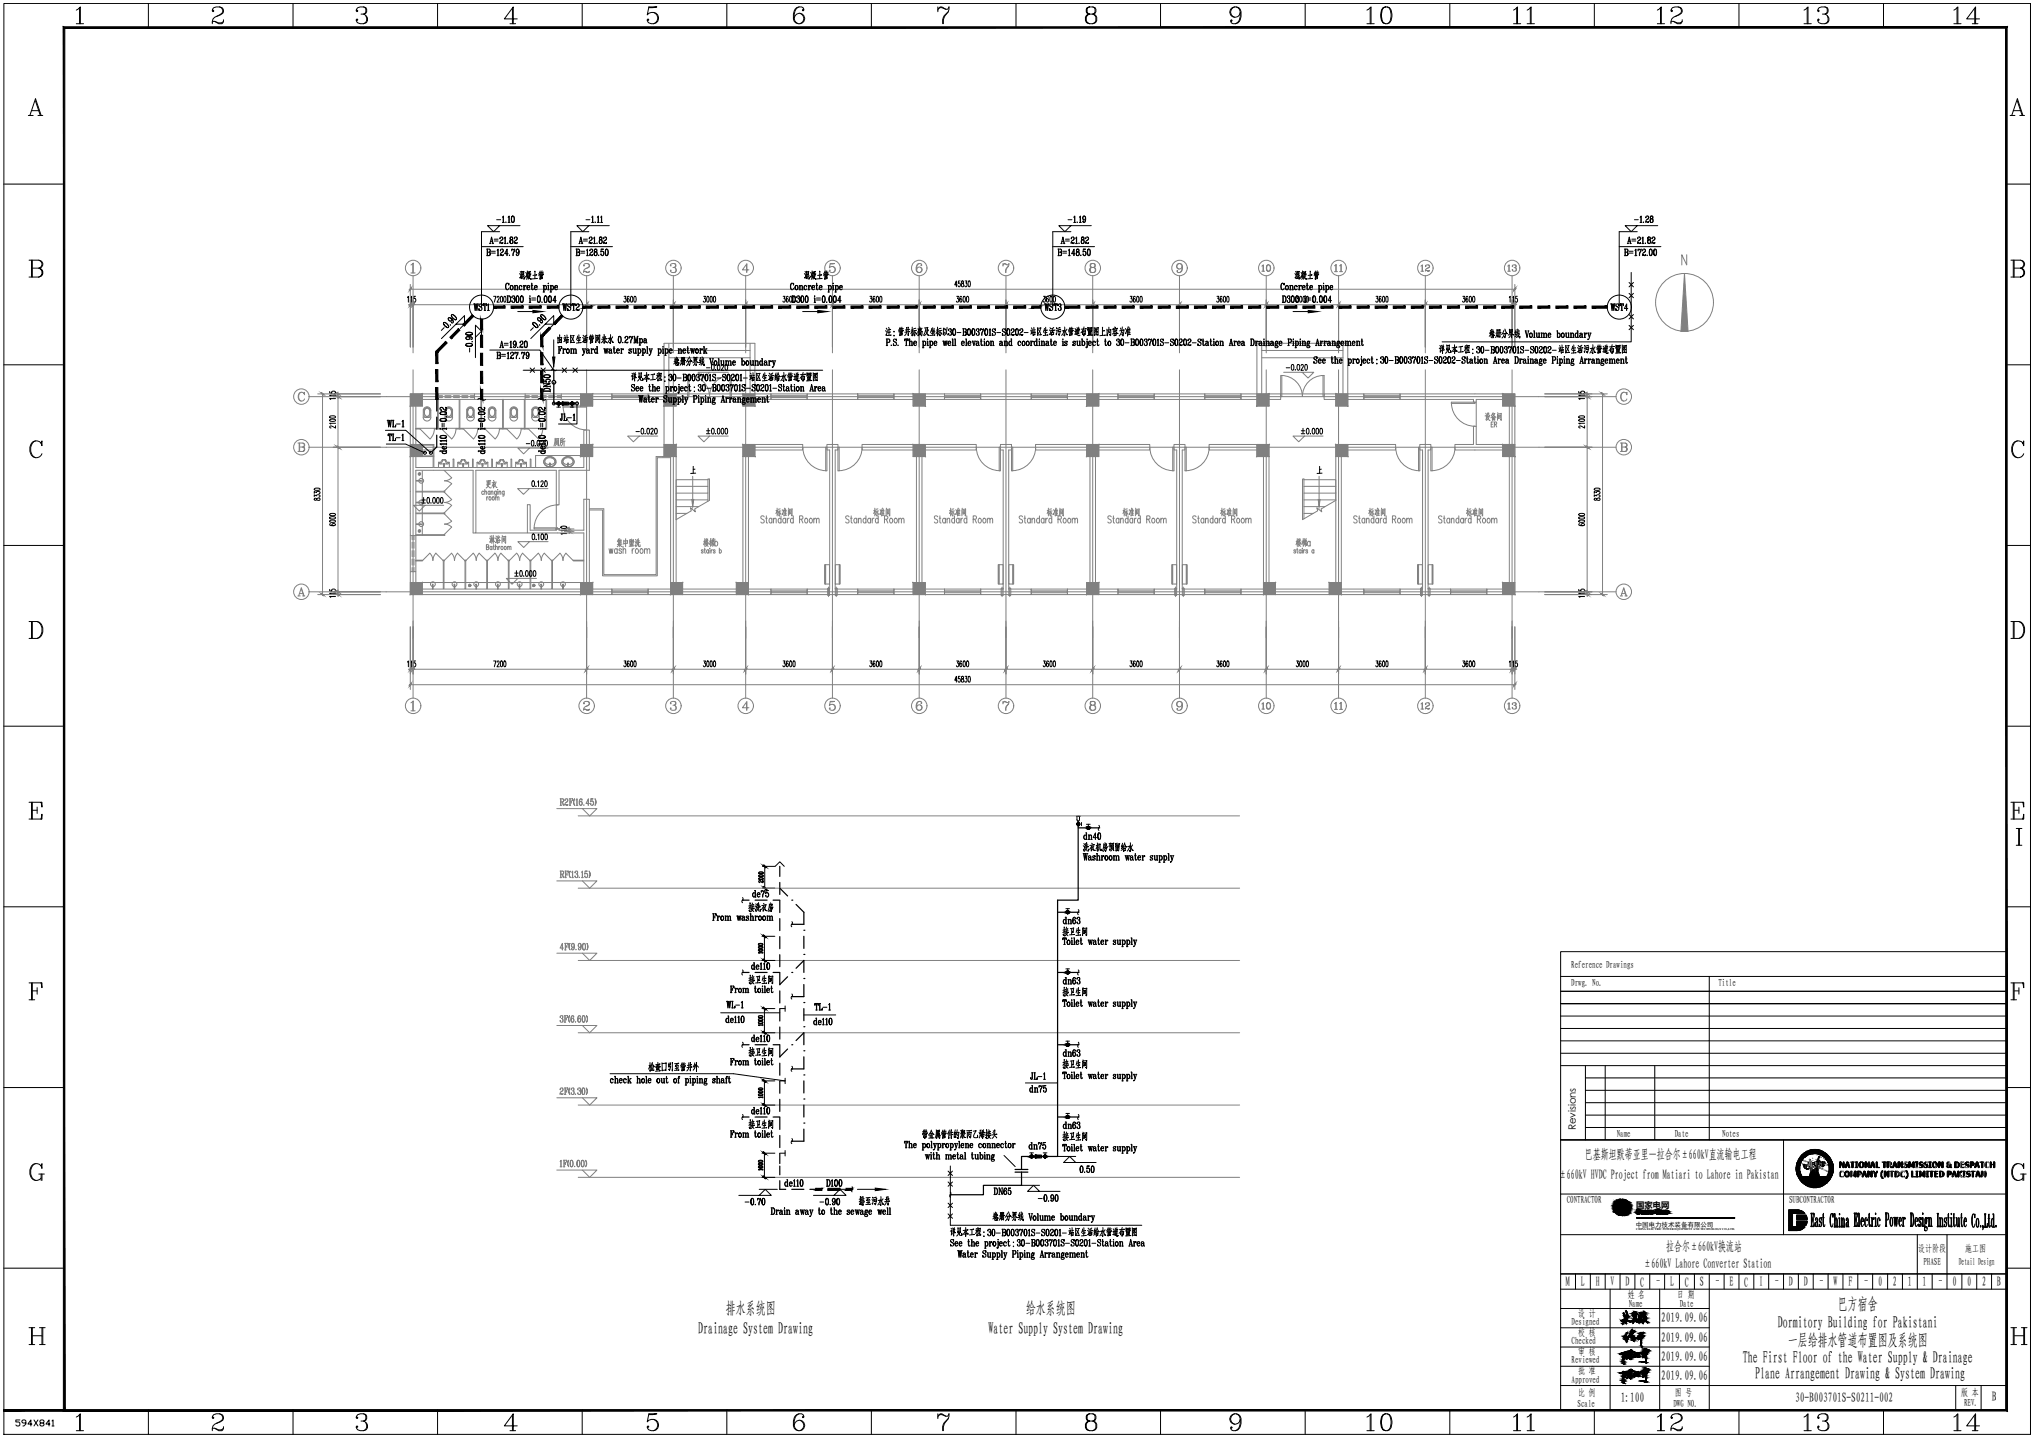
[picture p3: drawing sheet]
<svg xmlns="http://www.w3.org/2000/svg" width="841mm" height="594mm" viewBox="0 0 841 594" stroke-linecap="round" stroke-linejoin="round" font-family="sans-serif">
<defs><g id="words">
<g font-size="11.5">
<text x="563.7" y="592.7">10</text>
<text x="624.4" y="592.7">11</text>
<text x="683.7" y="592.7">12</text>
<text x="744.4" y="592.7">13</text>
<text x="806.1" y="592.7">14</text>
</g>
<g font-size="11">
<text x="563.7" y="10.9">10</text>
<text x="624.4" y="10.9">11</text>
<text x="683.7" y="10.9">12</text>
<text x="744.4" y="10.9">13</text>
<text x="806.1" y="10.9">14</text>
</g>
<g font-size="7.5">
<text x="308.3" y="378.2">接洗衣房</text>
<text x="308.3" y="408.2">接卫生间</text>
<text x="438.1" y="413.1">接卫生间</text>
<text x="438.1" y="443.1">接卫生间</text>
<text x="266.7" y="444.1">检查口引至管井外</text>
<text x="379.9" y="472">带金属管件的聚丙乙烯接头</text>
</g>
<g font-size="7.1">
<text x="213.4" y="116.8">混凝土管</text>
<text x="331.3" y="116.8">混凝土管</text>
<text x="534.1" y="116.8">混凝土管</text>
<text x="446.6" y="353.1">洗衣机房预留给水</text>
<text x="438.1" y="388.1">接卫生间</text>
<text x="308.3" y="437.8">接卫生间</text>
<text x="308.3" y="467.8">接卫生间</text>
<text x="438.1" y="472.7">接卫生间</text>
<text x="353.8" y="499.5">排至污水井</text>
</g>
<g font-size="7.1" fill="#808080">
<text x="289.6" y="227.2">楼梯</text>
<text x="534.5" y="227.2">楼梯</text>
</g>
<g font-size="6.9">
<text x="300" y="543.2">排水系统图</text>
<text x="424" y="543">给水系统图</text>
<text x="759.5" y="541.6">巴方宿舍</text>
<text x="288.5" y="551.6">Drainage System Drawing</text>
<text x="408.5" y="551.6">Water Supply System Drawing</text>
<text x="734.7" y="548.9">Dormitory Building for Pakistani</text>
<text x="738.9" y="556.4">一层给排水管道布置图及系统图</text>
<text x="720.2" y="563.4">The First Floor of the Water Supply &amp; Drainage</text>
<text x="725.4" y="570.3">Plane Arrangement Drawing &amp; System Drawing</text>
</g>
<g font-size="6.6" fill="#808080">
<text x="550.3" y="113.6">11</text>
<text x="612.4" y="175">设备间</text>
<text x="199.7" y="202.8">更衣</text>
<text x="319.3" y="214.5">标准间</text>
<text x="359.8" y="214.5">标准间</text>
<text x="391.2" y="214.5">标准间</text>
<text x="431.4" y="214.5">标准间</text>
<text x="462.8" y="214.5">标准间</text>
<text x="503.4" y="214.5">标准间</text>
<text x="564.4" y="214.5">标准间</text>
<text x="605" y="214.5">标准间</text>
<text x="201.1" y="225.8">淋浴间</text>
<text x="254" y="227.2">集中盥洗</text>
</g>
<text font-size="6.6" x="227.5" y="185.6">厕所</text>
<g font-size="6.2">
<text x="228.2" y="163.3" transform="rotate(-90 228.2 163.3)">DN50</text>
<text x="158.7" y="177.8">WL-1</text>
<text x="438.1" y="383.1">dn63</text>
<text x="438.1" y="408.2">dn63</text>
<text x="438.1" y="467.8">dn63</text>
<text x="424" y="476.2">dn75</text>
<text x="5.3" y="590.9">594X841</text>
</g>
<g font-size="6.2" fill="#808080">
<text x="329.1" y="217.3">Room</text>
<text x="364.4" y="217.3">Room</text>
<text x="401.1" y="217.3">Room</text>
<text x="436" y="217.3">Room</text>
<text x="472.7" y="217.3">Room</text>
<text x="507.6" y="217.3">Room</text>
<text x="574.3" y="217.3">Room</text>
<text x="609.2" y="217.3">Room</text>
<text x="250.5" y="230">wash</text>
<text x="550.3" y="294.6">11</text>
</g>
<g font-size="5.7" fill="#808080">
<text x="520.3" y="113.2">10</text>
<text x="586" y="113.2">12</text>
<text x="621.9" y="113.2">13</text>
<text x="520.3" y="294.2">10</text>
<text x="586" y="294.2">12</text>
<text x="621.9" y="294.2">13</text>
</g>
<g font-size="5.7">
<text x="194.4" y="129.5">WST1</text>
<text x="231.1" y="129.5">WST2</text>
<text x="430.4" y="129.5">WST3</text>
<text x="664.3" y="129.5">WST4</text>
<text x="446.6" y="348.2">dn40</text>
<text x="438.1" y="437.8">dn63</text>
<text x="424.4" y="452.6">dn75</text>
<text x="409.6" y="494.9">DN65</text>
<text x="306.6" y="499.2">-0.70</text>
</g>
<g font-size="5.5">
<text x="654.9" y="479.3">巴基斯坦默蒂亚里—拉合尔±660kV直流输电工程</text>
<text x="644.3" y="487.5">±660kV HVDC Project from Matiari to Lahore in Pakistan</text>
<text x="688.6" y="517.1">拉合尔±660kV换流站</text>
<text x="679.2" y="524.2">±660kV Lahore Converter Station</text>
<text x="647.2" y="531.7">M</text>
<text x="653.4" y="531.7">L</text>
<text x="659.5" y="531.7">H</text>
<text x="665.6" y="531.8">V</text>
<text x="671.8" y="531.7">D</text>
<text x="677.9" y="531.9">C</text>
<text x="690.2" y="531.7">L</text>
<text x="696.3" y="531.9">C</text>
<text x="702.5" y="531.8">S</text>
<text x="714.7" y="531.7">E</text>
<text x="720.9" y="531.9">C</text>
<text x="727.1" y="531.7">I</text>
<text x="739.3" y="531.7">D</text>
<text x="745.5" y="531.7">D</text>
<text x="757.8" y="531.8">W</text>
<text x="763.9" y="531.7">F</text>
<text x="776.2" y="531.8">0</text>
<text x="782.3" y="531.8">2</text>
<text x="788.4" y="531.8">1</text>
<text x="794.6" y="531.8">1</text>
<text x="806.9" y="531.8">0</text>
<text x="813" y="531.8">0</text>
<text x="819.2" y="531.8">2</text>
<text x="825.3" y="531.7">B</text>
<text x="686.5" y="546.7">2019.09.06</text>
<text x="686.5" y="554.7">2019.09.06</text>
<text x="686.5" y="562.6">2019.09.06</text>
<text x="686.5" y="570.6">2019.09.06</text>
<text x="669.9" y="579.7">1:100</text>
<text x="741.9" y="579.7">30-B003701S-S0211-002</text>
<text x="823.2" y="579.3">B</text>
</g>
<text font-size="5.3" fill="#808080" x="614.9" y="177.8">ER</text>
<text font-size="4.9" fill="#808080" x="260" y="230">room</text>
<text font-size="4.4" fill="#808080" x="200" y="208.1">room</text>
<text font-size="4.2" x="651.3" y="467.3" transform="rotate(-90 651.3 467.3)">Revisions</text>
<g font-size="4.1">
<text x="649.3" y="400.2">Reference Drawings</text>
<text x="649.3" y="407.8">Drwg. No.</text>
<text x="710.2" y="407.8">Title</text>
<text x="668.2" y="470.1">Name</text>
<text x="692.1" y="470">Date</text>
<text x="711.7" y="470">Notes</text>
<text x="647.5" y="497.5">CONTRACTOR</text>
<text x="739.4" y="497.5">SUBCONTRACTOR</text>
<text x="792.8" y="517.5">设计阶段</text>
<text x="812.2" y="517.5">施工图</text>
<text x="794.9" y="523.1">PHASE</text>
<text x="809.6" y="523.1">Detail Design</text>
<text x="684.6" y="530.9">-</text>
<text x="709.2" y="530.9">-</text>
<text x="733.7" y="530.9">-</text>
<text x="752.1" y="530.9">-</text>
<text x="770.5" y="530.9">-</text>
<text x="801.3" y="530.9">-</text>
<text x="672.7" y="536.7">姓 名</text>
<text x="693.2" y="536.7">日 期</text>
<text x="652.3" y="544.3">设 计</text>
<text x="673.1" y="540.5">Name</text>
<text x="694.2" y="540.5">Date</text>
<text x="649.5" y="547.7">Designed</text>
<text x="649.5" y="555.7">Checked</text>
<text x="652.3" y="552.3">校 核</text>
<text x="649.5" y="563.6">Reviewed</text>
<text x="652.3" y="560.3">审 核</text>
<text x="652.3" y="568.2">批 准</text>
<text x="649.5" y="571.6">Approved</text>
<text x="652" y="581.5">Scale</text>
<text x="652.3" y="577.2">比 例</text>
<text x="691.6" y="581.8">DWG NO.</text>
<text x="692.2" y="577.3">图 号</text>
<text x="810.5" y="577.2">版 本</text>
<text x="811.7" y="581.3">REV.</text>
</g>
<text font-size="3.4" x="676.2" y="499.2">国家电网</text>
<text font-size="2.7" x="676" y="507.3">中国电力技术装备有限公司</text>
<text font-size="1.2" x="676.3" y="508.7">CHINA ELECTRIC POWER EQUIPMENT AND TECHNOLOGY CO.,LTD.</text>
</g></defs>
<g fill="none" stroke="#808080" stroke-width=".41">
<path d="M170.7 152.9v110.9M242.4 152.9v110.9M278.3 152.9v110.9M308.2 152.9v110.9M344 152.9v110.9M379.9 152.9v110.9M415.7 152.9v110.9M451.6 152.9v110.9M487.5 152.9v110.9M523.3 152.9v110.9M553.2 152.9v110.9M589.1 152.9v110.9"/>
<path d="M624.9 152.9v110.9M159.6 164h476.4M159.6 184.9h476.4M159.6 244.7h476.4"/>
</g>
<g fill="none" stroke="#808080" stroke-width=".41">
<path d="M229.7 219v-.5h1.6v.5M340.8 233.5h2v8h-2zM341 233.5v8M341.2 233.5v8M345.2 233.5h2v8h-2zM346.8 233.5v8M347 233.5v8M412.5 233.5h2.1v8h-2.1zM412.7 233.5v8M412.9 233.5v8M416.9 233.5h2v8h-2zM418.5 233.5v8"/>
<path d="M418.7 233.5v8M484.3 233.5h2v8h-2zM484.4 233.5v8M484.7 233.5v8M488.6 233.5h2v8h-2zM490.2 233.5v8M490.4 233.5v8M585.8 233.5h2v8h-2zM586 233.5v8M586.3 233.5v8M590.2 233.5h2v8h-2zM591.8 233.5v8"/>
<path d="M592 233.5v8"/>
</g>
<g fill="none" stroke="#808080" stroke-width=".41">
<path d="M276.4 147.9h33.6M276.4 144.9h33.6M276.4 141.9v20.9M310 141.9v20.9M521.4 147.9h33.6M521.4 144.9h33.6M521.4 141.9v20.9M555 141.9v20.9M173.5 177.1h6M182.4 177.1h6.1M191.4 177.1h6M200.4 177.1h6"/>
<path d="M209.4 177.1h5.9M218.3 177.1h6M274.4 162.8v-20.9h37.6v20.9M274.4 167.8v16M284.3 162.8h17.9M519.5 162.8v-20.9h37.5v20.9M529.3 162.8h17.9M610.1 166.3v9.9M174.5 186h4.5M174.5 194.6v26.7M292.6 198.3h-13.2v16.5l6.3-3.6-.3-1.3 2 1.7-.3-1.2 6.1-3.5v-8.9h-.6v9.2M293.2 198.3v8.6"/>
<path d="M538.3 198.3v16.5l6.3-3.6-.4-1.3 2.1 1.7-.3-1.2 6.1-3.5v-8.6h-13.2M229.9 208.9v9.6M279.4 201.1h13.2M279.4 203.9h13.2M279.4 206.7h13.2M279.4 209.5h9.3M279.4 212.2h4.5M538.9 214.5v-16.5h-.6v16.8M538.9 201.1h13.2M538.9 203.9h13.2M538.9 206.7h13.2M538.9 209.5h8.7"/>
<path d="M538.9 212.2h3.8M196.7 220.3h21.3M174.8 240.8h64.9M342 243.2h.8v3h-.8zM342.4 242.7v4M345.2 243.2h.8v3h-.8zM345.6 242.7v4M413.8 243.2h.8v3h-.8zM414.1 242.7v4M416.9 243.2h.8v3h-.8zM417.3 242.7v4M485.5 243.2h.8v3h-.8z"/>
<path d="M485.8 242.7v4M488.6 243.2h.8v3h-.8zM489 242.7v4M587.1 243.2h.7v3h-.7zM587.4 242.7v4M590.2 243.2h.8v3h-.8zM590.6 242.7v4"/>
</g>
<g fill="none" stroke="#808080" stroke-width=".41">
<path d="M181.2 163.6h1.7M181.2 164.4h1.7M181.2 162.8v2.3M183.9 163.6h2.5M183.9 164.4h2.5M187.4 163.6h2.5M187.4 164.4h2.5M190.9 163.6h2.5M190.9 164.4h2.5M194.4 163.6h1.7M194.4 164.4h1.7M196.1 162.8v2.3"/>
<path d="M217 163.6h1.8M217 164.4h1.8M217 162.8v2.3M219.8 163.6h2.4M219.8 164.4h2.4M230.2 163.6h1.8M230.2 164.4h1.8M232 162.8v2.3M252.9 162.8h14.9v2.3h-14.9zM252.9 163.6h14.9M252.9 164.4h14.9M318.6 162.8h15v2.3h-15z"/>
<path d="M318.6 163.6h15M318.6 164.4h15M354.5 162.8h14.9v2.3h-14.9zM354.5 163.6h14.9M354.5 164.4h14.9M390.3 162.8h15v2.3h-15zM390.3 163.6h15M390.3 164.4h15M426.2 162.8h14.9v2.3h-14.9zM426.2 163.6h14.9M426.2 164.4h14.9M462.1 162.8h14.9v2.3h-14.9z"/>
<path d="M462.1 163.6h14.9M462.1 164.4h14.9M497.9 162.8h15v2.3h-15zM497.9 163.6h15M497.9 164.4h15M563.7 162.8h14.9v2.3h-14.9zM563.7 163.6h14.9M563.7 164.4h14.9M274.4 188.8h-3.2v48.8h-21.7v-27.3h-5.9M277.1 189.2h-5.5v48.9h-22.6v-27.3h-5.4M169.6 221.4h2.3M169.6 236.3h2.3"/>
<path d="M170.3 221.4v1.8M170.3 224.1v2.5M170.3 227.7v2.4M170.3 231.1v2.5M170.3 234.6v1.7M171.1 221.4v1.8M171.1 224.1v2.5M171.1 227.7v2.4M171.1 231.1v2.5M171.1 234.6v1.7M252.9 243.5h14.9v2.3h-14.9zM252.9 244.3h14.9"/>
<path d="M252.9 245.1h14.9M318.6 243.5h15v2.3h-15zM318.6 244.3h15M318.6 245.1h15M354.5 243.5h14.9v2.3h-14.9zM354.5 244.3h14.9M354.5 245.1h14.9M390.3 243.5h15v2.3h-15zM390.3 244.3h15M390.3 245.1h15M426.2 243.5h14.9v2.3h-14.9zM426.2 244.3h14.9"/>
<path d="M426.2 245.1h14.9M462.1 243.5h14.9v2.3h-14.9zM462.1 244.3h14.9M462.1 245.1h14.9M497.9 243.5h15v2.3h-15zM497.9 244.3h15M497.9 245.1h15M563.7 243.5h14.9v2.3h-14.9zM563.7 244.3h14.9M563.7 245.1h14.9M599.5 243.5h15v2.3h-15zM599.5 244.3h15"/>
<path d="M599.5 245.1h15"/>
</g>
<g fill="none" stroke="#808080" stroke-width=".41">
<path d="M175.2 169.7v2.5M175.3 169.6a1.24 1.24 0 0 1 1.2-1 1.24 1.24 0 0 1 1.2 1v2.6M175.3 172.2l.2 .3M175.7 169.2a1.02 1.02 0 0 1 1.1-.4 1.02 1.02 0 0 1 .8 .9M175.7 171.7l.4 .4M175.7 169.2l-.3 1.2 .3 1.3M176 172.6a.49 .49 0 0 1 .5-.5 .49 .49 0 0 1 .5 .5M176.1 172.1l.2 .1M176.9 172.1l-.2 .1M177.5 172.5h-2M177.6 171.1l-.7 1M177.6 169.7v1.4"/>
<path d="M177.7 172.2l-.3 .3M178 169.7v2.8M178.1 169.6a1.59 1.59 0 0 0-1.5-1.4 1.59 1.59 0 0 0-1.6 1.1l-.1 3.3a1.59 1.59 0 0 0 1.6 1.5 1.59 1.59 0 0 0 1.6-1.6M184.2 172.2v-2.6a1.26 1.26 0 0 1 1.3-1.1 1.26 1.26 0 0 1 1.2 1.1v2.6M184.3 172.2l.2 .3M184.4 168.6a1.59 1.59 0 0 1 1.7-.3 1.59 1.59 0 0 1 1 1.3v2.9a1.59 1.59 0 0 1-1.6 1.6 1.59 1.59 0 0 1-1.6-1.5v-3.3zM185 172.6a.49 .49 0 0 1 .5-.5 .49 .49 0 0 1 .5 .5M185 172.1a1.87 1.87 0 0 1-.7-1.9 1.87 1.87 0 0 1 1.4-1.4 2.1 2.1 0 0 1 .2 3.3M185.1 172.1l.1 .1M185.9 172.1l-.2 .1M186.4 172.5h-1.9M186.7 172.2l-.3 .3"/>
<path d="M193.2 172.2v-2.6a1.24 1.24 0 0 1 1.2-1 1.24 1.24 0 0 1 1.3 1v2.6M193.2 172.2l.3 .3M193.3 168.6a1.59 1.59 0 0 1 1.7-.3 1.59 1.59 0 0 1 1 1.3v2.9a1.59 1.59 0 0 1-1.5 1.6 1.59 1.59 0 0 1-1.6-1.5v-3.3zM194 172.6a.49 .49 0 0 1 .4-.5 .49 .49 0 0 1 .5 .5M194 172.1l.2 .1M194.8 172.1l-.1 .1M195.2 169.2l.4 1.2-.4 1.3M195.3 171.7l-.4 .4M195.3 169.2a1.19 1.19 0 0 0-1.5-.2 1.19 1.19 0 0 0-.5 1.4l.2 1.1 .5 .6M195.4 172.5h-1.9M195.7 172.2l-.3 .3M201.8 169.4v3.2a1.59 1.59 0 0 0 1.6 1.5 1.59 1.59 0 0 0 1.6-1.6"/>
<path d="M201.8 169.3a1.59 1.59 0 0 1 1.7-1.1 1.59 1.59 0 0 1 1.5 1.4l-.1 2.9M202.1 169.7v2.5M202.2 172.2l.2 .3M202.3 169.7v1.4M202.4 169.7a1.11 1.11 0 0 1 1.3-.9 1.11 1.11 0 0 1 .8 1.4l-.1 1.1-.6 .8M202.4 171.1l.6 1M202.9 172.6a.49 .49 0 0 1 .5-.5 .49 .49 0 0 1 .5 .5M203 172.1l.1 .1M203.3 168.6h.2M203.3 168.5l-.7 .2-.4 .9M203.5 168.5l.7 .2 .4 .6v2.9M203.8 172.1l-.2 .1"/>
<path d="M204.3 172.5h-1.9M204.6 172.2l-.2 .3M211.1 169.7v2.5M211.1 172.2l.3 .3M211.5 169.2a1.3 1.3 0 0 1 1.8 0 1.3 1.3 0 0 1 .2 1.7l-.7 1.2M211.5 171.7l.4 .4M211.6 169.2l-.4 1.2 .4 1.3M211.9 172.6a.49 .49 0 0 1 .5-.5 .49 .49 0 0 1 .4 .5M212 172.1l.1 .1M212.5 168.6l-.9 .1-.5 .9M212.5 168.5l.6 .2 .4 .6 .1 2.9M212.7 172.1l-.1 .1"/>
<path d="M213.3 172.5h-1.9M213.6 172.2l-.3 .3M213.9 169.7v2.8M213.9 169.6a1.59 1.59 0 0 0-1.4-1.4 1.59 1.59 0 0 0-1.7 1.1v3.3a1.59 1.59 0 0 0 1.6 1.5 1.59 1.59 0 0 0 1.5-1.6M220.1 172.2v-2.6a1.26 1.26 0 0 1 1.2-1.1 1.26 1.26 0 0 1 1.3 1.1l-.1 2.6M220.1 172.2l.3 .3M220.8 172.6a.49 .49 0 0 1 .5-.5 .49 .49 0 0 1 .5 .5M220.9 172.1l.2 .1M221.7 172.1l-.1 .1M222.3 172.5h-1.9M222.3 171.1l-.6 1M222.3 169.7a1.11 1.11 0 0 0-1.3-.9 1.11 1.11 0 0 0-.8 1.4l.1 .9 .6 1"/>
<path d="M222.4 169.7v1.4M222.5 172.2l-.2 .3M222.9 172.5a1.59 1.59 0 0 1-1.6 1.6 1.59 1.59 0 0 1-1.6-1.5l.1-3.3a1.59 1.59 0 0 1 1.7-1.1 1.59 1.59 0 0 1 1.4 1.4v2.9M172 198.6h2.1v.3h-2.1zM173.1 198.6a.99 .99 0 0 1 1.5-.7 .99 .99 0 0 1 0 1.7 .99 .99 0 0 1-1.5-.7M181.2 191.2v2.1h4.5v-2.1M181.3 191.1h.2M181.3 191.1l-.1 .1M181.5 191.1l.1 .1M182.2 191.8l.8-1.6h1l.7 1.6M182.8 190.1l-.9 1.2h-.3l.1 .4 3.4 .1 .2-.2M183.2 191.8h.5"/>
<path d="M183.2 192.6h.5M183.3 191.8h.3M183.4 192.2h.1M183.4 192.2v.2M183.4 192.7v.6M183.4 192.2l.1 1.1M183.5 192.5v.1M183.5 192.3v.4M183.5 192.1v.1M184.1 190h-1.3M184.1 190h.1M184.1 190.1l.9 1.2"/>
<path d="M185.3 191.2v.4M185.3 191.3h-.3M185.4 191.1h.2M185.6 191.1l.1 .1M189.2 191.2v2.1h4.5v-2.1M189.3 191.1h.2M189.3 191.1l-.1 .1M189.5 191.1l.1 .1M190.7 190.1l-.8 1.2h-.3l.1 .4 3.4 .1 .2-.6-.3 .1M190.9 190.3l-.7 1.5M190.9 190.3l1.1-.1 .7 1.6M191.2 191.8h.5"/>
<path d="M191.2 192.6h.4M191.3 191.8h.3M191.3 192.1l.1 .1M191.3 192.2h.2M191.3 192.7v.6M191.4 192.5v.1M191.4 192.3v.4M191.5 192.2l-.2 .2M191.5 192.2v1.1M192 190h-1.2M192 190h.1M192.1 190.1l.8 1.2"/>
<path d="M193.4 191.1h.2M193.4 191.1l-.1 .1M193.6 191.1l.1 .1M197.1 191.2v2.1h4.5v-2.1M197.3 191.1h.1M197.3 191.1l-.1 .1M197.4 191.1l.2 .1M198.1 191.8l.9-1.6h.9l.7 1.6M198.7 190.1l-.8 1.2h-.3l.1 .4 3.3 .1 .2-.6-.2 .1-.9-1.2M199.1 191.8h.5M199.2 192.6h.4M199.3 191.8h.2"/>
<path d="M199.3 192.2h.1M199.3 192.1v.1M199.3 192.4v-.3l.2 .3M199.3 192.7v.6M199.4 192.3v.6M199.4 192.5v.1M199.4 192.3v.4M199.5 192.7v.6M200 190h-1.3M200 190h.1M201.3 191.1h.2M201.3 191.1l-.1 .1"/>
<path d="M201.6 191.1l.1 .1M205.1 191.2v2.1h4.5v-2.1M205.2 191.1h.2M205.2 191.1l-.1 .1M205.5 191.1l.1 .1M206.1 191.8l.8-1.6h1l.7 1.6M206.7 190.1l-1.2 1.5M206.8 190h1.1M207.1 192.6h.5M207.2 191.8h.4M207.2 192.4v-.3l.3 .3M207.2 192.7v.6"/>
<path d="M207.3 191.8h.2M207.4 192.3v.6M207.4 192.5v.1M207.4 192.3v.4M207.5 192.1l-.1 .1M207.5 192.2h-.2M207.5 192.7v.6M207.9 190h.1M208 190.1l.9 1.2h.3l-.1 .4-3.4 .1-.1-.2M209.3 191.1h.2M209.3 191.1l-.1 .1M209.5 191.1l.1 .1"/>
<path d="M213.1 191.2v2.1h4.5v-2.1M213.2 191.1h.2M213.2 191.1l-.1 .1M213.4 191.1l.1 .1M214.1 191.8l.8-1.6h.9l.8 1.6M214.7 190.1l-1.2 1.5M214.8 190h1.2M215.1 191.8h.5M215.1 192.6h.4M215.2 192.4v-.3l.2 .3M215.2 192.7v.6M215.2 191.8h.3"/>
<path d="M215.3 192.3v.6M215.4 192.5v.1M215.4 192.3v.4M215.4 192.1v.1M215.4 192.2h-.1M215.4 192.7v.6M216 190.1l.9 1.2h.3l-.1 .4-3.4 .1-.2-.2M217.3 191.1h.2M217.3 191.1l-.1 .1M217.5 191.1l.1 .1M225.1 190.9l.5 .8 1.1 .3M225.3 190.3l-.1 .6"/>
<path d="M225.7 189.7l-.4 .6M225.7 189.7a2.14 2.14 0 0 1 3.6 1.2M227.9 188.8h-1.3l-.8 .3M227.9 188.8a2.17 2.17 0 0 1 1.9 2.6 2.17 2.17 0 0 1-2.6 1.7 2.15 2.15 0 0 1-2.4-1.4 2.15 2.15 0 0 1 1-2.6M228.2 189.1a1.88 1.88 0 0 1 1.4 1.8 1.88 1.88 0 0 1-1.4 1.8M228.2 189.1a2.09 2.09 0 0 0-2.8 .5 2.09 2.09 0 0 0 .4 2.9l1.3 .4 1.1-.2M229.3 190.9l-.6 .9-2.1 .2M232.5 190.1v1.5M232.5 191.6l.5 .7M232.6 190.9a2.15 2.15 0 0 1 2.1-1.7 2.15 2.15 0 0 1 2.1 1.7M232.7 190.9v.1a1.91 1.91 0 0 0 2.6 1M233 189.5a2.92 2.92 0 0 1 3.5 0"/>
<path d="M233 192.3a2.76 2.76 0 0 0 3.5 0M233 189.5l-.5 .6M234 188.8h1.3l.8 .3M234.1 188.8a2.17 2.17 0 0 0-2 2.5 2.17 2.17 0 0 0 2.6 1.8 2.15 2.15 0 0 0 2.4-1.4 2.15 2.15 0 0 0-.9-2.6M236.4 189.5a1.71 1.71 0 0 1 0 2.8M236.8 190.9l-.4 .8-1.1 .3M239.9 188.3h-18.6v5M172 207.6h2.1v.3h-2.1zM172 216.6h2.1v.3h-2.1zM173.1 207.6a.99 .99 0 0 1 1.5-.7 .99 .99 0 0 1 0 1.7 .99 .99 0 0 1-1.5-.7M173.1 216.5a.99 .99 0 0 1 1.5-.7 .99 .99 0 0 1 0 1.7 .99 .99 0 0 1-1.5-.7M178.7 241.5h.3v2h-.3z"/>
<path d="M178.8 242.5a.99 .99 0 0 1-.7-1.5 .99 .99 0 0 1 1.6 0 .99 .99 0 0 1-.6 1.5M187.7 242.5a.99 .99 0 0 1-.7-1.5 .99 .99 0 0 1 1.7 0 .99 .99 0 0 1-.7 1.5M187.7 241.5h.3v2h-.3zM196.7 242.5a.99 .99 0 0 1-.7-1.5 .99 .99 0 0 1 1.7 0 .99 .99 0 0 1-.7 1.5M196.7 241.5h.3v2h-.3zM205.6 241.5h.3v2h-.3zM205.6 242.5a.99 .99 0 0 1-.6-1.5 .99 .99 0 0 1 1.6 0 .99 .99 0 0 1-.7 1.5M214.6 241.5h.3v2h-.3zM214.6 242.5a.99 .99 0 0 1-.7-1.5 .99 .99 0 0 1 1.7 0 .99 .99 0 0 1-.7 1.5M223.5 242.5a.99 .99 0 0 1-.6-1.5 .99 .99 0 0 1 1.6 0 .99 .99 0 0 1-.7 1.5M223.5 241.5h.3v2h-.3zM232.5 242.5a.99 .99 0 0 1-.7-1.5 .99 .99 0 0 1 1.7 0 .99 .99 0 0 1-.7 1.5"/>
<path d="M232.5 241.5h.3v2h-.3z"/>
<circle cx="227.3" cy="191.7" r=".23"/>
<circle cx="227.3" cy="192.3" r=".15"/>
<circle cx="227.3" cy="191.7" r=".11"/>
<circle cx="234.7" cy="191.7" r=".11"/>
<circle cx="234.7" cy="192.3" r=".15"/>
<circle cx="234.7" cy="191.7" r=".23"/>
</g>
<g fill="none" stroke="#808080" stroke-width=".41">
<path d="M173.3 195.4l-.5 .5M173.5 195.5l-.6 .6M173.7 195.6l-.7 .6M173.8 195.7l-.7 .7M173.8 196.1l-.3 .3M173.8 195.8l-.5 .6M173.2 219.1l-.3 .3M173.4 219.1l-.6 .5M173.6 219.1l-.7 .7M173.7 219.2l-.7 .7M173.8 219.4l-.6 .6M173.8 219.5l-.5 .5"/>
<path d="M194 241.5l-.4 .4M194.2 241.5l-.6 .6M194.4 241.6l-.7 .7M194.5 241.7l-.7 .7M194.6 241.9l-.6 .6M194.6 242l-.5 .5M220.5 241.5l-.4 .5M220.7 241.5l-.6 .7M220.9 241.6l-.7 .7M221 241.8l-.7 .6M221.1 241.9l-.7 .6M221.1 242.1l-.5 .4"/>
<circle cx="173.4" cy="195.9" r=".49"/>
<circle cx="173.4" cy="219.5" r=".49"/>
<circle cx="194.1" cy="242" r=".49"/>
<circle cx="220.6" cy="242" r=".49"/>
</g>
<g fill="none" stroke="#808080" stroke-width=".41">
<path d="M169.6 117.6v25.9M169.6 119.6h456.5M170.7 114v31.9M242.4 114v31.9M278.3 114v31.9M308.2 114v31.9M344 114v31.9M379.9 114v31.9M415.7 114v31.9M451.6 114v31.9M487.5 114v31.9M523.3 114v31.9"/>
<path d="M553.2 114v31.9M589.1 114v31.9M624.9 114v31.9M626.1 117.6v25.9M168.8 126h2.7M170.7 126h454.2M624.1 126h2.8M293.3 153.9l-2.4 2.4-2.4-2.4h12.5M530.5 153.9h12.5l-2.4 2.4-2.4-2.4M127.7 164h31.9M131.3 162.8h25.9M133.3 162.8v83"/>
<path d="M139.7 162v2.8M139.7 164v80.7M636 164h31.9M638.4 162.8h25.9M655.9 162v2.8M655.9 164v80.7M662.3 162.8v83M127.7 184.9h31.9M218.8 185.2l-2.4 2.4-2.4-2.4h12.5M264.2 180.3l-2.4 2.4-2.4-2.4h12.5M293.3 180.3l-2.4 2.4-2.4-2.4h12.5M539.1 180.3l-2.4 2.4-2.3-2.4h12.4"/>
<path d="M636 184.9h31.9M175.7 208.9l-2.4 2.4-2.4-2.4h12.5M218.7 202l-2.3 2.4-2.5-2.4h12.5M233.2 219.8h4M233.2 218.7h4M235.2 217.9v2.7M214 239.1l-2.4 2.4-2.4-2.4h12.5M218.8 223.9l-2.4 2.4-2.4-2.4h12.5M127.7 244.7h31.9M131.3 245.8h25.9M139.7 243.9v2.7M169.6 259.2v25.9"/>
<path d="M170.7 256.7v31.9M242.4 256.7v31.9M278.3 256.7v31.9M308.2 256.7v31.9M344 256.7v31.9M379.9 256.7v31.9M415.7 256.7v31.9M451.6 256.7v31.9M487.5 256.7v31.9M523.3 256.7v31.9M553.2 256.7v31.9M589.1 256.7v31.9"/>
<path d="M624.9 256.7v31.9M626.1 259.2v25.9M636 244.7h31.9M638.4 245.8h25.9M655.9 243.9v2.7M168.8 276.7h2.7M170.7 276.7h454.2M624.1 276.7h2.8M169.6 283.1h456.5"/>
<circle cx="170.7" cy="110.8" r="3.2"/>
<circle cx="242.4" cy="110.8" r="3.2"/>
<circle cx="278.3" cy="110.8" r="3.2"/>
<circle cx="308.2" cy="110.8" r="3.2"/>
<circle cx="344" cy="110.8" r="3.2"/>
<circle cx="379.9" cy="110.8" r="3.2"/>
<circle cx="415.8" cy="110.8" r="3.2"/>
<circle cx="451.6" cy="110.8" r="3.2"/>
<circle cx="487.5" cy="110.8" r="3.2"/>
<circle cx="124.6" cy="164" r="3.2"/>
<circle cx="671.1" cy="164" r="3.2"/>
<circle cx="124.6" cy="184.9" r="3.2"/>
<circle cx="671.1" cy="184.9" r="3.2"/>
<circle cx="124.6" cy="244.7" r="3.2"/>
<circle cx="671.1" cy="244.7" r="3.2"/>
<circle cx="170.7" cy="291.8" r="3.2"/>
<circle cx="242.4" cy="291.8" r="3.2"/>
<circle cx="278.3" cy="291.8" r="3.2"/>
<circle cx="308.2" cy="291.8" r="3.2"/>
<circle cx="344" cy="291.8" r="3.2"/>
<circle cx="379.9" cy="291.8" r="3.2"/>
<circle cx="415.8" cy="291.8" r="3.2"/>
<circle cx="451.6" cy="291.8" r="3.2"/>
<circle cx="487.5" cy="291.8" r="3.2"/>
</g>
<!-- layer: 0 -->
<g fill="#808080" stroke="#808080" stroke-width=".41">
<path d="M234.7 219.5l.8 .8 .2-.3zM234.7 219.5l.2-.2 .8 .7z"/>
<path d="M234.7 218.4l1 .5-.8-.7zM234.7 218.4l1 .5-.2 .3z"/>
<path d="M169.1 126.2l.2 .3 .5-1zM169.8 125.5l.3 .2-.8 .8z"/>
<path d="M171 125.5l-.6 1 .8-.8zM170.2 126.2l.8-.7-.6 1z"/>
<path d="M171 125.5l-.6 1 .8-.8zM170.2 126.2l.8-.7-.6 1z"/>
<path d="M241.9 126.2l.2 .3 .6-1zM242.7 125.5l.2 .2-.8 .8z"/>
<path d="M242.7 125.5l-.6 1 .8-.8zM241.9 126.2l.8-.7-.6 1z"/>
<path d="M277.8 126.2l.2 .3 .6-1zM278.6 125.5l.2 .2-.8 .8z"/>
<path d="M278.6 125.5l-.6 1 .8-.8zM277.8 126.2l.8-.7-.6 1z"/>
<path d="M307.7 126.2l.2 .3 .5-1zM308.4 125.5l.3 .2-.8 .8z"/>
<path d="M308.4 125.5l-.5 1 .8-.8zM308.4 125.5l-.5 1-.2-.3z"/>
<path d="M343.5 126.2l.2 .3 .6-1zM344.3 125.5l.2 .2-.8 .8z"/>
<path d="M344.3 125.5l-.6 1 .8-.8zM343.5 126.2l.8-.7-.6 1z"/>
<path d="M379.4 126.2l.2 .3 .5-1zM380.1 125.5l.3 .2-.8 .8z"/>
<path d="M380.1 125.5l-.5 1 .8-.8zM379.4 126.2l.7-.7-.5 1z"/>
<path d="M415.2 126.2l.2 .3 .6-1zM416 125.5l.2 .2-.8 .8z"/>
<path d="M416 125.5l-.6 1 .8-.8zM415.2 126.2l.8-.7-.6 1z"/>
<path d="M451.1 126.2l.2 .3 .6-1zM451.9 125.5l.2 .2-.8 .8z"/>
<path d="M451.9 125.5l-.6 1 .8-.8zM451.1 126.2l.8-.7-.6 1z"/>
<path d="M486.9 126.2l.3 .3 .6-1zM487.8 125.5l.2 .2-.8 .8z"/>
<path d="M487.8 125.5l-.6 1 .8-.8zM486.9 126.2l.9-.7-.6 1z"/>
<path d="M522.8 126.2l.2 .3 .6-1zM523.6 125.5l.2 .2-.8 .8z"/>
<path d="M523.6 125.5l-.6 1 .8-.8zM522.8 126.2l.8-.7-.6 1z"/>
<path d="M552.7 126.2l.2 .3 .6-1zM553.5 125.5l.2 .2-.8 .8z"/>
<path d="M553.5 125.5l-.6 1 .8-.8zM553.5 125.5l-.6 1-.2-.3z"/>
<path d="M588.5 126.2l.3 .3 .5-1zM589.3 125.5l.3 .2-.8 .8z"/>
<path d="M589.3 125.5l-.5 1 .8-.8zM589.3 125.5l-.5 1-.3-.3z"/>
<path d="M624.4 126.2l.2 .3 .6-1zM625.2 125.5l.2 .2-.8 .8z"/>
<path d="M624.4 126.2l.2 .3 .6-1zM625.2 125.5l.2 .2-.8 .8z"/>
<path d="M626.3 125.5l-.5 1 .8-.8zM625.5 126.2l.8-.7-.5 1z"/>
<path d="M169.8 119.1l-.5 1 .8-.8zM169.8 119.1l-.5 1-.2-.2z"/>
<path d="M625.5 119.9l.3 .2 .5-1zM626.3 119.1l.3 .2-.8 .8z"/>
<path d="M655.4 245.5l.8 .8 .2-.2zM655.6 245.3l.8 .8-1-.6z"/>
<path d="M655.6 244.2l-.2 .2 1 .6zM655.4 244.4l1 .6-.2 .2z"/>
<path d="M655.6 244.2l-.2 .2 1 .6zM655.4 244.4l1 .6-.2 .2z"/>
<path d="M655.4 184.6l.8 .8 .2-.2zM655.4 184.6l.2-.2 .8 .8z"/>
<path d="M655.6 184.4l-.2 .2 1 .6zM655.4 184.6l1 .6-.2 .2z"/>
<path d="M655.4 163.7l.8 .8 .2-.2zM655.6 163.5l.8 .8-1-.6z"/>
<path d="M655.4 163.7l.8 .8 .2-.2zM655.6 163.5l.8 .8-1-.6z"/>
<path d="M655.6 162.3l-.2 .2 1 .6zM655.4 162.5l1 .6-.2 .3z"/>
<path d="M661.8 245.5l1 .6-.8-.8zM661.8 245.5l1 .6-.2 .2z"/>
<path d="M661.8 162.5l.8 .9 .2-.3zM661.8 162.5l.2-.2 .8 .8z"/>
<path d="M139.2 245.5l.8 .8 .2-.2zM139.4 245.3l.8 .8-1-.6z"/>
<path d="M139.4 244.2l-.2 .2 1 .6zM139.2 244.4l1 .6-.2 .2z"/>
<path d="M139.4 244.2l-.2 .2 1 .6zM139.2 244.4l1 .6-.2 .2z"/>
<path d="M139.2 184.6l.8 .8 .2-.2zM139.4 184.4l.8 .8-1-.6z"/>
<path d="M139.4 184.4l-.2 .2 1 .6zM139.2 184.6l1 .6-.2 .2z"/>
<path d="M139.2 163.7l.8 .8 .2-.2zM139.4 163.5l.8 .8-1-.6z"/>
<path d="M139.2 163.7l.8 .8 .2-.2zM139.4 163.5l.8 .8-1-.6z"/>
<path d="M139.4 162.3l-.2 .2 1 .6zM139.2 162.5l1 .6-.2 .3z"/>
<path d="M133 245.3l-.2 .2 1 .6zM132.8 245.5l1 .6-.2 .2z"/>
<path d="M132.8 162.5l.8 .9 .2-.3zM132.8 162.5l.2-.2 .8 .8z"/>
<path d="M169.8 276.2l-.7 .8 .2 .2zM169.8 276.2l.3 .2-.8 .8z"/>
<path d="M171 276.2l-.6 1 .8-.8zM171 276.2l-.6 1-.2-.2z"/>
<path d="M171 276.2l-.6 1 .8-.8zM171 276.2l-.6 1-.2-.2z"/>
<path d="M241.9 277l.2 .2 .6-1zM242.7 276.2l.2 .2-.8 .8z"/>
<path d="M242.7 276.2l-.6 1 .8-.8zM242.7 276.2l-.6 1-.2-.2z"/>
<path d="M277.8 277l.2 .2 .6-1zM278.6 276.2l.2 .2-.8 .8z"/>
<path d="M278.6 276.2l-.6 1 .8-.8zM278.6 276.2l-.6 1-.2-.2z"/>
<path d="M308.4 276.2l-.7 .8 .2 .2zM308.4 276.2l.3 .2-.8 .8z"/>
<path d="M308.4 276.2l-.5 1 .8-.8zM308.4 276.2l-.5 1-.2-.2z"/>
<path d="M344.3 276.2l-.8 .8 .2 .2zM344.3 276.2l.2 .2-.8 .8z"/>
<path d="M344.3 276.2l-.6 1 .8-.8zM344.3 276.2l-.6 1-.2-.2z"/>
<path d="M380.1 276.2l-.7 .8 .2 .2zM380.1 276.2l.3 .2-.8 .8z"/>
<path d="M380.1 276.2l-.5 1 .8-.8zM380.1 276.2l-.5 1-.2-.2z"/>
<path d="M415.2 277l.2 .2 .6-1zM416 276.2l.2 .2-.8 .8z"/>
<path d="M416 276.2l-.6 1 .8-.8zM416 276.2l-.6 1-.2-.2z"/>
<path d="M451.1 277l.2 .2 .6-1zM451.9 276.2l.2 .2-.8 .8z"/>
<path d="M451.9 276.2l-.6 1 .8-.8zM451.9 276.2l-.6 1-.2-.2z"/>
<path d="M486.9 277l.3 .2 .6-1zM487.8 276.2l.2 .2-.8 .8z"/>
<path d="M487.8 276.2l-.6 1 .8-.8zM487.8 276.2l-.6 1-.3-.2z"/>
<path d="M522.8 277l.2 .2 .6-1zM523.6 276.2l.2 .2-.8 .8z"/>
<path d="M523.6 276.2l-.6 1 .8-.8zM523.6 276.2l-.6 1-.2-.2z"/>
<path d="M553.5 276.2l-.8 .8 .2 .2zM553.5 276.2l.2 .2-.8 .8z"/>
<path d="M553.5 276.2l-.6 1 .8-.8zM553.5 276.2l-.6 1-.2-.2z"/>
<path d="M589.3 276.2l-.8 .8 .3 .2zM589.3 276.2l.3 .2-.8 .8z"/>
<path d="M589.3 276.2l-.5 1 .8-.8zM589.3 276.2l-.5 1-.3-.2z"/>
<path d="M624.4 277l.2 .2 .6-1zM625.2 276.2l.2 .2-.8 .8z"/>
<path d="M624.4 277l.2 .2 .6-1zM625.2 276.2l.2 .2-.8 .8z"/>
<path d="M626.3 276.2l-.5 1 .8-.8zM626.3 276.2l-.5 1-.3-.2z"/>
<path d="M169.8 282.5l-.5 1.1 .8-.8zM169.8 282.5l-.5 1.1-.2-.3z"/>
<path d="M626.3 282.5l-.8 .8 .3 .3zM626.3 282.5l.3 .3-.8 .8z"/>
</g>
<g fill="none" stroke="#000" stroke-width=".41">
<path d="M395.6 117.8h-1l.7-1.7v2.5M396.8 116.1h-.7v.9a.71 .71 0 0 1 .8 .7 .71 .71 0 0 1-.8 .7l-.2-.3M397.5 116.2v.8a.81 .81 0 0 1 .8 .7 .81 .81 0 0 1-.6 .9 .9 .9 0 0 1-.3-1 .9 .9 0 0 1 .7-.6v-.8zM398.9 116.1h.7l-.4 .9a.72 .72 0 0 1 .4 .9 .72 .72 0 0 1-.7 .5l-.2-.3M400.3 116.2l.2-.1a1.58 1.58 0 0 1 0 2.5l-.4-1.1zM168.4 123l.4-.5v2.4M169.8 123l.3-.5v2.4M171.7 122.5h-.7v.9a.67 .67 0 0 1 .9 .7 .67 .67 0 0 1-.9 .6l-.1-.2M204 122.5h1l-.7 2.4M205.5 123.1l.2-.6 .5 .3v.6l-.8 1.5h1M207 122.6l.2-.1a1.77 1.77 0 0 1 .1 2.4l-.5-.4zM208.4 122.6l.2-.1a1.58 1.58 0 0 1 0 2.4l-.5-1z"/>
<path d="M257.9 122.5h.8l-.4 .9a.67 .67 0 0 1 .5 .9 .67 .67 0 0 1-.9 .4l-.1-.2M260 122.8l-.3-.3a1.67 1.67 0 0 0 0 2.4 .7 .7 0 0 0 .4-.8 .7 .7 0 0 0-.7-.5l-.2 .5M260.8 122.6l.2-.1a1.58 1.58 0 0 1 0 2.4l-.5-1zM262.2 122.6l.2-.1a1.58 1.58 0 0 1 0 2.4l-.4-.4zM290.8 122.5h.8l-.4 .9a.72 .72 0 0 1 .4 .9 .72 .72 0 0 1-.8 .5l-.2-.3M292.3 122.6l.2-.1a1.58 1.58 0 0 1 0 2.4l-.5-1zM293.7 122.6l.1-.1a1.77 1.77 0 0 1 .2 2.4l-.5-.4zM295 122.6l.2-.1a1.58 1.58 0 0 1 0 2.4l-.4-1zM323.7 122.5h.7l-.4 .9a.67 .67 0 0 1 .5 .9 .67 .67 0 0 1-.9 .4l-.1-.2M325.7 122.8l-.2-.3a1.58 1.58 0 0 0-.1 2.4 .7 .7 0 0 0 .4-.8 .7 .7 0 0 0-.7-.5l-.2 .5M326.5 122.6l.2-.1a1.58 1.58 0 0 1 0 2.4l-.4-1zM327.9 122.6l.2-.1a1.77 1.77 0 0 1 .1 2.4l-.5-.4z"/>
<path d="M359.5 122.5h.8l-.4 .9a.67 .67 0 0 1 .5 .9 .67 .67 0 0 1-.9 .4l-.1-.2M361.6 122.8l-.3-.3a1.67 1.67 0 0 0 0 2.4 .7 .7 0 0 0 .4-.8 .7 .7 0 0 0-.7-.5l-.2 .5M362.4 122.6l.2-.1a1.58 1.58 0 0 1 0 2.4l-.5-1zM363.8 122.6l.1-.1a1.77 1.77 0 0 1 .2 2.4l-.5-.4zM395.4 122.5h.7l-.4 .9a.67 .67 0 0 1 .5 .9 .67 .67 0 0 1-.9 .4v-.2M397.5 122.8l-.3-.3a1.67 1.67 0 0 0-.1 2.4 .7 .7 0 0 0 .4-.8 .7 .7 0 0 0-.7-.5l-.2 .5M398.2 122.6l.2-.1a1.58 1.58 0 0 1 0 2.4l-.4-1zM399.6 122.6l.2-.1a1.51 1.51 0 0 1 0 2.4l-.4-.4zM431.2 122.5h.8l-.4 .9a.67 .67 0 0 1 .5 .9 .67 .67 0 0 1-.9 .4l-.1-.2M433.3 122.8l-.2-.3a1.67 1.67 0 0 0-.1 2.4 .7 .7 0 0 0 .4-.8 .7 .7 0 0 0-.7-.5l-.2 .5M434.1 122.6l.2-.1a1.58 1.58 0 0 1 0 2.4l-.4-1zM435.5 122.6l.2-.1a1.58 1.58 0 0 1 0 2.4l-.4-.4z"/>
<path d="M467.1 122.5h.8l-.5 .9a.67 .67 0 0 1 .5 .9 .67 .67 0 0 1-.9 .4v-.2M469.2 122.8l-.3-.3a1.67 1.67 0 0 0-.1 2.4 .7 .7 0 0 0 .5-.8 .7 .7 0 0 0-.8-.5l-.1 .5M469.9 122.6l.2-.1a1.58 1.58 0 0 1 0 2.4l-.4-1zM471.3 122.6l.2-.1a1.58 1.58 0 0 1 0 2.4l-.3-.4zM502.9 122.5h.8l-.4 .9a.67 .67 0 0 1 .5 .9 .67 .67 0 0 1-.9 .4l-.1-.2M505 122.8l-.2-.3a1.67 1.67 0 0 0-.1 2.4 .7 .7 0 0 0 .4-.8 .7 .7 0 0 0-.7-.5l-.2 .5M505.8 122.6l.2-.1a1.58 1.58 0 0 1 0 2.4l-.4-1zM507.2 122.6l.2-.1a1.58 1.58 0 0 1 0 2.4l-.4-.4zM535.8 122.5h.8l-.4 .9a.72 .72 0 0 1 .4 .9 .72 .72 0 0 1-.8 .5l-.1-.3M537.3 122.6l.2-.1a1.58 1.58 0 0 1 0 2.4l-.4-1zM538.7 122.6l.1-.1a1.77 1.77 0 0 1 .2 2.4l-.5-.4zM540 122.6l.2-.1a1.58 1.58 0 0 1 0 2.4l-.4-1z"/>
<path d="M568.7 122.5h.8l-.5 .9a.67 .67 0 0 1 .5 .9 .67 .67 0 0 1-.9 .4v-.2M570.8 122.8l-.3-.3a1.67 1.67 0 0 0-.1 2.4 .7 .7 0 0 0 .5-.8 .7 .7 0 0 0-.8-.5l-.1 .5M571.5 122.6l.2-.1a1.58 1.58 0 0 1 0 2.4l-.4-1zM572.9 122.6l.2-.1a1.77 1.77 0 0 1 .2 2.4l-.5-.4zM604.5 122.5h.8l-.4 .9a.67 .67 0 0 1 .5 .9 .67 .67 0 0 1-.9 .4l-.1-.2M606.6 122.8l-.2-.3a1.67 1.67 0 0 0-.1 2.4 .7 .7 0 0 0 .4-.8 .7 .7 0 0 0-.7-.5l-.2 .5M607.4 122.6l.2-.1a1.58 1.58 0 0 1 0 2.4l-.4-1zM608.8 122.6l.2-.1a1.51 1.51 0 0 1 0 2.4l-.4-.4zM623.8 123l.3-.5v2.4M625.1 123l.4-.5v2.4M627.1 122.5h-.8v.9a.67 .67 0 0 1 .9 .7 .67 .67 0 0 1-.9 .6l-.1-.2M292 152h1.4"/>
<path d="M294.3 150.8l.2-.1a1.41 1.41 0 0 1 0 2.4l-.5-1.1zM295.7 152.8l.1 .1M296.7 150.8l.2-.1a1.41 1.41 0 0 1 0 2.4l-.5-1.1zM298.1 151.2v-.1a.53 .53 0 0 1 .8-.4 .53 .53 0 0 1 .1 .9l-1 1.5h1.2M299.9 150.8l.4-.1a1.53 1.53 0 0 1-.2 2.4l-.5-1.1zM531.6 152h1.4M533.9 150.8l.4-.1a1.53 1.53 0 0 1-.2 2.4l-.5-1.1zM535.3 152.8l.1 .1M536.3 150.8l.2-.1a1.41 1.41 0 0 1 0 2.4l-.5-1.1zM537.7 151.2l.3-.5 .6 .2v.7l-1 1.5h1.1M539.4 150.8l.3-.1a1.41 1.41 0 0 1 0 2.4l-.5-1.1zM136.3 161.8v.7h.8a.71 .71 0 0 1 .7-.8 .71 .71 0 0 1 .7 .8l-.3 .1"/>
<path d="M136.3 173.5l1.3-.2 1.1 .4a1.58 1.58 0 0 1-2.4 0zM136.3 172.1l1.9-.2 .5 .4a1.58 1.58 0 0 1-2.4 0zM138.7 176v1l-1.8-.9a.46 .46 0 0 0-.6 .3 .46 .46 0 0 0 .5 .5M138.7 175h-2.4l.4 .3M138.7 164.8h-2.4l.4 .3M138.7 163.4h-2.4l.4 .4M262.8 178.4h1.5M265.2 177.2l.2-.1a1.41 1.41 0 0 1 0 2.3l-.5-1zM266.6 179.2l.1 .1M267.6 177.2l.2-.1a1.41 1.41 0 0 1 0 2.3l-.5-1zM269 177.6v-.1a.52 .52 0 0 1 .7-.4 .52 .52 0 0 1 .2 .9l-1 1.4h1.1M270.7 177.2l.3-.1a1.37 1.37 0 0 1 0 2.3l-.5-1z"/>
<path d="M292 178.1h1.4M292 179.3h1.4M292.7 177.1v2M294.3 177.2l.2-.1a1.41 1.41 0 0 1 0 2.3l-.5-1zM295.7 179.2l.1 .1M296.7 177.2l.2-.1a1.41 1.41 0 0 1 0 2.3l-.5-1zM298.3 177.2l.2-.1a1.41 1.41 0 0 1 0 2.3l-.5-1zM299.9 177.2l.2-.1a1.41 1.41 0 0 1 0 2.3l-.5-1zM537.8 178.1h1.4M537.8 179.3h1.4M538.5 177.1v2M540.1 177.2l.3-.1a1.41 1.41 0 0 1 0 2.3l-.5-1z"/>
<path d="M541.6 179.2h.1M542.5 177.2l.2-.1a1.41 1.41 0 0 1 0 2.3l-.4-1zM544.1 177.2l.3-.1a1.41 1.41 0 0 1 0 2.3l-.5-.4zM545.7 177.2l.2-.1a1.37 1.37 0 0 1 0 2.3l-.4-1zM652.5 161.8v.7h.9a.71 .71 0 0 1 .7-.8 .71 .71 0 0 1 .7 .8l-.3 .1M652.6 173.5l1.3-.2 1 .4a1.58 1.58 0 0 1-2.4 0zM652.6 172.1l1.9-.2 .4 .4a1.58 1.58 0 0 1-2.4 0zM654.9 176v1l-2-.9a.44 .44 0 0 0-.4 .5 .44 .44 0 0 0 .6 .3M654.9 175h-2.4l.4 .3M654.9 164.8h-2.4l.4 .3M654.9 163.4h-2.4l.4 .4M217.5 183.4h1.4"/>
<path d="M219.8 182.1h.4a1.53 1.53 0 0 1-.2 2.3l-.4-1zM220 198.9l.3-.1a1.41 1.41 0 0 1 0 2.4l-.5-1.1zM221.2 184.2l.1 .1M222.2 199.2l.4-.4v2.4M222.2 182.1h.2a1.41 1.41 0 0 1 0 2.3l-.5-1zM223.5 199.3l.1-.3a.53 .53 0 0 1 .8-.1 .53 .53 0 0 1 0 .8l-.9 1.5h1.1M223.6 182.6l.3-.5 .6 .2v.7l-1 1.4h1.1M225.3 198.9l.2-.1a1.41 1.41 0 0 1 0 2.4l-.4-1.1zM225.4 182.1h.2a1.41 1.41 0 0 1 0 2.3l-.4-.4zM129.9 205.3v-.7l.9 .4a.67 .67 0 0 1 .9-.4 .67 .67 0 0 1 .4 .8l-.3 .1M129.9 204v-.8l.9 .5a.67 .67 0 0 1 .8-.5 .67 .67 0 0 1 .5 .8l-.3 .1M130 206.1v.6h.7a.75 .75 0 0 1 .7-.8 .75 .75 0 0 1 .8 .8 .97 .97 0 0 1-1.5-.6z"/>
<path d="M130 202l1.3-.2 1 .4a1.58 1.58 0 0 1-2.4 0zM136.3 215.2l1.3-.2 1.1 .4a1.58 1.58 0 0 1-2.4 0zM136.3 213.8l1.3-.2 1.1 .4a1.58 1.58 0 0 1-2.4 0zM136.3 212.5l1.9-.2 .5 .4a1.58 1.58 0 0 1-2.4 0zM136.6 216.5l-.3 .3a1.65 1.65 0 0 0 2.4 .1 .73 .73 0 0 0-.8-.5 .73 .73 0 0 0-.6 .7l.6 .2M174.4 206.7h1.4M174.4 208h1.4M175.1 205.7v2M176.7 205.8l.2-.1a1.53 1.53 0 0 1 .2 2.4l-.6-.5zM178.1 207.8l.1 .2M179.1 205.8l.2-.1a1.41 1.41 0 0 1 0 2.4l-.5-1.1zM180.7 205.8l.2-.1a1.53 1.53 0 0 1 .1 2.4l-.5-.5z"/>
<path d="M182.2 205.8l.3-.1a1.41 1.41 0 0 1 0 2.4l-.5-1.1zM221.5 200.9l.1 .1M231.9 217.7l1.3-.2 1 .4a1.58 1.58 0 0 1-2.4 0zM234.2 219.2h-2.4l.5 .4M652.6 215.2l1.3-.2 1 .4a1.58 1.58 0 0 1-2.4 0zM652.6 213.8l1.3-.2 1 .4a1.58 1.58 0 0 1-2.4 0zM652.6 212.5l1.9-.2 .4 .4a1.58 1.58 0 0 1-2.4 0zM652.9 216.5l-.4 .3a1.67 1.67 0 0 0 2.4 .1 .7 .7 0 0 0-.8-.5 .7 .7 0 0 0-.6 .7l.6 .2M658.9 205.3v-.7l.9 .4a.67 .67 0 0 1 .8-.4 .67 .67 0 0 1 .5 .8l-.3 .1M658.9 204v-.8l.9 .5a.67 .67 0 0 1 .8-.5 .67 .67 0 0 1 .5 .8l-.3 .1M659 206.1v.6h.7a.75 .75 0 0 1 .7-.8 .75 .75 0 0 1 .7 .8 .97 .97 0 0 1-1.4-.6zM659 202l1.3-.2 1 .4a1.58 1.58 0 0 1-2.4 0z"/>
<path d="M212.7 236.9h1.5M212.7 238.2h1.5M213.4 235.9v2M215 236l.3-.1a1.41 1.41 0 0 1 0 2.4l-.5-1zM216.4 238.1l.1 .1M217.4 236l.3-.1a1.41 1.41 0 0 1 0 2.4l-.5-1zM219 236l.2-.1a1.53 1.53 0 0 1 .2 2.4l-.6-.4zM220.1 220.8h.3a1.41 1.41 0 0 1 0 2.3l-.5-.4zM220.6 236l.2-.1a1.41 1.41 0 0 1 0 2.4l-.4-.4zM221.6 222.9v.1M222.3 221.2l.4-.4v2.3M223.8 220.8h.4a1.53 1.53 0 0 1-.2 2.3l-.5-1z"/>
<path d="M225.4 220.8h.2a1.41 1.41 0 0 1 0 2.3l-.4-1zM234.2 220.6h-2.4l.5 .3M136.3 243.7v.6h.8a.71 .71 0 0 1 .7-.8 .71 .71 0 0 1 .7 .8l-.3 .2M138.7 246.6h-2.4l.4 .4M138.7 245.3h-2.4l.4 .3M652.5 243.7v.6h.9a.67 .67 0 0 1 .7-.8 .67 .67 0 0 1 .6 .9l-.2 .1M654.9 246.6h-2.4l.4 .4M654.9 245.3h-2.4l.4 .3M168.4 273.7l.4-.5v2.5M169.8 273.7l.3-.5v2.5M171.7 273.2h-.7v.9a.71 .71 0 0 1 .9 .7 .71 .71 0 0 1-.9 .7l-.1-.3M204 273.2h1l-.7 2.5"/>
<path d="M205.5 273.8l.2-.6 .5 .3v.6l-.8 1.6h1M207 273.3l.3-.1a1.77 1.77 0 0 1-.1 2.5l-.4-.5zM208.4 273.3l.2-.1a1.58 1.58 0 0 1 0 2.5l-.5-1.1zM257.9 273.2h.8l-.4 .9a.72 .72 0 0 1 .5 .9 .72 .72 0 0 1-.9 .5l-.1-.3M260 273.6l-.4-.4a1.76 1.76 0 0 0 .1 2.5 .73 .73 0 0 0 .4-.9 .73 .73 0 0 0-.7-.5l-.2 .6M260.8 273.3l.2-.1a1.58 1.58 0 0 1 0 2.5l-.5-1.1zM262.2 273.3l.2-.1a1.58 1.58 0 0 1 0 2.5l-.4-.5zM290.8 273.2h.8l-.4 .9a.72 .72 0 0 1 .4 .9 .72 .72 0 0 1-.8 .5l-.2-.3M292.3 273.3l.2-.1a1.58 1.58 0 0 1 0 2.5l-.5-1.1zM293.7 273.3l.3-.1a1.77 1.77 0 0 1-.2 2.5l-.3-.5zM295 273.3l.2-.1a1.58 1.58 0 0 1 0 2.5l-.4-1.1zM323.7 273.2h.7l-.4 .9a.72 .72 0 0 1 .5 .9 .72 .72 0 0 1-.8 .5l-.2-.3"/>
<path d="M325.7 273.6l-.2-.4a1.57 1.57 0 0 0-.1 2.5 .73 .73 0 0 0 .4-.9 .73 .73 0 0 0-.7-.5l-.2 .6M326.5 273.3l.2-.1a1.58 1.58 0 0 1 0 2.5l-.4-1.1zM327.9 273.3l.3-.1a1.77 1.77 0 0 1-.1 2.5l-.4-.5zM359.5 273.2h.8l-.4 .9a.72 .72 0 0 1 .5 .9 .72 .72 0 0 1-.9 .5l-.1-.3M361.6 273.6l-.4-.4a1.76 1.76 0 0 0 .1 2.5 .73 .73 0 0 0 .4-.9 .73 .73 0 0 0-.7-.5l-.2 .6M362.4 273.3l.2-.1a1.58 1.58 0 0 1 0 2.5l-.5-1.1zM363.8 273.3l.3-.1a1.77 1.77 0 0 1-.2 2.5l-.3-.5zM395.4 273.2h.7l-.4 .9a.72 .72 0 0 1 .5 .9 .72 .72 0 0 1-.8 .5l-.1-.3M396.8 279.6h-.7v.9a.67 .67 0 0 1 .8 .7 .67 .67 0 0 1-.9 .6l-.1-.3M397.5 273.6l-.5-.4a1.76 1.76 0 0 0 .1 2.5 .73 .73 0 0 0 .4-.9 .73 .73 0 0 0-.7-.5l-.2 .6M397.5 279.7v.7a.77 .77 0 0 1 .8 .8 .77 .77 0 0 1-.8 .7 .99 .99 0 0 1 .6-1.5v-.7zM398.2 273.3l.2-.1a1.58 1.58 0 0 1 0 2.5l-.4-1.1z"/>
<path d="M398.9 279.6h.7l-.4 .9a.67 .67 0 0 1 .4 .9 .67 .67 0 0 1-.8 .4l-.1-.3M399.6 273.3l.2-.1a1.51 1.51 0 0 1 0 2.5l-.4-.5zM400.3 279.7l.2-.1a1.58 1.58 0 0 1 0 2.4l-.4-1zM431.2 273.2h.8l-.4 .9a.72 .72 0 0 1 .5 .9 .72 .72 0 0 1-.9 .5l-.1-.3M433.3 273.6l-.4-.4a1.76 1.76 0 0 0 .1 2.5 .73 .73 0 0 0 .4-.9 .73 .73 0 0 0-.7-.5l-.2 .6M434.1 273.3l.2-.1a1.58 1.58 0 0 1 0 2.5l-.4-1.1zM435.5 273.3l.2-.1a1.58 1.58 0 0 1 0 2.5l-.4-.5zM467.1 273.2h.8l-.5 .9a.72 .72 0 0 1 .5 .9 .72 .72 0 0 1-.8 .5l-.1-.3M469.2 273.6l-.5-.4a1.76 1.76 0 0 0 .1 2.5 .73 .73 0 0 0 .4-.9 .73 .73 0 0 0-.7-.5l-.1 .6M469.9 273.3l.2-.1a1.58 1.58 0 0 1 0 2.5l-.4-1.1zM471.3 273.3l.2-.1a1.58 1.58 0 0 1 0 2.5l-.3-.5zM502.9 273.2h.8l-.4 .9a.72 .72 0 0 1 .5 .9 .72 .72 0 0 1-.9 .5l-.1-.3"/>
<path d="M505 273.6l-.2-.4a1.65 1.65 0 0 0-.1 2.5 .73 .73 0 0 0 .4-.8 .73 .73 0 0 0-.7-.6l-.2 .6M505.8 273.3l.2-.1a1.58 1.58 0 0 1 0 2.5l-.4-1.1zM507.2 273.3l.2-.1a1.58 1.58 0 0 1 0 2.5l-.4-.5zM535.8 273.2h.8l-.4 .9a.72 .72 0 0 1 .4 .9 .72 .72 0 0 1-.8 .5l-.1-.3M537.3 273.3l.2-.1a1.58 1.58 0 0 1 0 2.5l-.4-1.1zM538.7 273.3l.3-.1a1.77 1.77 0 0 1-.2 2.5l-.3-.5zM540 273.3l.2-.1a1.58 1.58 0 0 1 0 2.5l-.4-1.1zM568.7 273.2h.8l-.5 .9a.72 .72 0 0 1 .5 .9 .72 .72 0 0 1-.8 .5l-.1-.3M570.8 273.6l-.5-.4a1.76 1.76 0 0 0 .1 2.5 .73 .73 0 0 0 .4-.9 .73 .73 0 0 0-.7-.5l-.1 .6M571.5 273.3l.2-.1a1.58 1.58 0 0 1 0 2.5l-.4-1.1zM572.9 273.3l.4-.1a1.77 1.77 0 0 1-.2 2.5l-.3-.5zM604.5 273.2h.8l-.4 .9a.72 .72 0 0 1 .5 .9 .72 .72 0 0 1-.9 .5l-.1-.3"/>
<path d="M606.6 273.6l-.4-.4a1.76 1.76 0 0 0 .1 2.5 .73 .73 0 0 0 .4-.9 .73 .73 0 0 0-.7-.5l-.2 .6M607.4 273.3l.2-.1a1.58 1.58 0 0 1 0 2.5l-.4-1.1zM608.8 273.3l.2-.1a1.51 1.51 0 0 1 0 2.5l-.4-.5zM623.8 273.7l.3-.5v2.5M625.1 273.7l.4-.5v2.5M627.1 273.2h-.8v.9a.71 .71 0 0 1 .9 .7 .71 .71 0 0 1-.9 .7l-.1-.3M395.6 281.2h-1l.7-1.6v2.4"/>
</g>
<g fill="none" stroke="#808080" stroke-width=".41">
<path d="M169.6 167.8v16M171.9 177.1h1.6v.3h-1.6zM171.9 167.8v16M174.5 165.1h65.4M174.5 162.8h65.4M180.8 165.1h.3v12h1.3v.3h-2.9v-.3h1.3zM189.8 165.1h.3v12h1.3v.3h-2.9v-.3h1.3zM198.7 165.1h.3v12h1.4v.3h-3v-.3h1.3zM207.7 165.1h.3v12h1.4v.3h-3v-.3h1.3zM216.7 165.1h.3v12h1.3v.3h-3v-.3h1.4zM225.6 165.1h.3v12.3h-1.6v-.3h1.3zM244.9 162.8h8v2.3h-8"/>
<path d="M274.4 162.8h-6.6v2.3h6.6M279.4 162.8h4.9v2.3h-4.9M307 162.8h-4.8v2.3h4.8M312 162.8h6.6v2.3h-6.6M333.6 162.8h20.9v2.3h-20.9zM377.4 162.8h-8v2.3h8M382.4 162.8h7.9v2.3h-7.9M405.3 162.8h20.9v2.3h-20.9zM449.1 162.8h-8v2.3h8M454.1 162.8h8v2.3h-8M477 162.8h20.9v2.3h-20.9zM519.5 162.8h-6.6v2.3h6.6"/>
<path d="M524.5 162.8h4.8v2.3h-4.8M552.1 162.8h-4.9v2.3h4.9M557 162.8h6.7v2.3h-6.7M621.1 162.8h-42.5v2.3h30.4v1.2h1.1v-1.2h11M623.8 167.8v16M626.1 167.8v16M169.6 188.8v52M171.9 188.8v4.5h7.1v-4.5h-4.5M174.5 183.8h4.8v9.5h62v-4.5M174.5 184.1h4.5v4.4h-4.5M187.3 189.8h.3v3.5h-.3zM195.3 189.8h.3v3.5h-.3z"/>
<path d="M203.2 189.8h.3v3.5h-.3zM211.2 189.8h.3v3.5h-.3zM219.1 189.8h.3v3.5h-.3zM241.3 183.8v-6h2.3v6M243.6 188.8v5.6h-12.6v14.3h-1.1v-14.3h-33.2v25.9h-1.2v-25.9h-23.6v8.7l11.9-.1v.5l-11.9-.1v8.7l11.9-.1v.5l-11.9-.1v8.7l11.9-.2v.4h-11.9v19.5M277.1 188.8v52M279.4 188.8v52M307 188.8v52M309.3 188.8v52M312 183.8h19.8v2.2h-19.8M341.7 183.8h4.6v2.2h-1.1v57.5h9.3v2.3h-20.9v-2.3h9.3v-57.5h-1.2zM377.4 183.8h-21.1v2.2h21.1"/>
<path d="M378.7 188.8v52M381 188.8v52M382.4 183.8h21.1v2.2h-21.1M413.5 183.8h4.5v2.2h-1.1v57.5h9.3v2.3h-20.9v-2.3h9.3v-57.5h-1.1zM449.1 183.8h-21.1v2.2h21.1M450.5 188.8v52M452.7 188.8v52M454.1 183.8h21.1v2.2h-21.1M485.2 183.8h4.5v2.2h-1.1v57.5h9.3v2.3h-20.9v-2.3h9.3v-57.5h-1.1zM519.5 183.8h-19.8v2.2h19.8M522.2 188.8v52M524.5 188.8v52"/>
<path d="M552.1 188.8v52M554.3 188.8v52M557 183.8h19.8v2.2h-19.8M586.8 183.8h4.5v2.2h-1.1v57.5h9.3v2.3h-20.9v-2.3h9.3v-57.5h-1.1zM621.1 183.8h-11v-7.6h-1.1v7.6h-7.7v2.2h19.8M623.8 188.8v52M626.1 188.8v52M171.9 231.6h2.8v.3h-2.8zM183.1 231.6h.5l-.1 11.7h-.3zM192.1 231.6h.5l-.1 11.7h-.3zM201 231.6h.5v11.7h-.3zM210 231.6h.5l-.1 11.7h-.3z"/>
<path d="M219 231.6h.4v11.7h-.3zM227.9 231.6h.5l-.1 11.7h-.3zM174.5 243.5h65.4M174.5 245.8h65.4M241.3 240.8v-8.9h-4.4v-.3h4.4v-11.3h-23.3v-11.7h1.1v10.6h10.8v-.5h1.1v.5h10.3v-12.8h2.3v34.4M244.9 243.5h8v2.3h-8M277.1 243.5h-9.3v2.3h9.3M282.1 243.5h22.2M282.1 245.8h22.2M309.3 243.5h9.3v2.3h-9.3M377.4 243.5h-8v2.3h8M382.4 243.5h7.9v2.3h-7.9"/>
<path d="M449.1 243.5h-8v2.3h8M454.1 243.5h8v2.3h-8M522.2 243.5h-9.3v2.3h9.3M527.1 243.5h22.2M527.1 245.8h22.2M554.3 243.5h9.4v2.3h-9.4M621.1 243.5h-6.6v2.3h6.6"/>
</g>
<g fill="none" stroke="#808080" stroke-width=".41">
<path d="M284.3 155.2h.4v8.8h-.4zM284.7 155.2a8.7 8.7 0 0 1 8.5 8.8 8.7 8.7 0 0 1 8.5-8.8M301.7 155.2h.5v8.8h-.5zM529.3 155.2h.4v8.8h-.4zM529.7 155.2a8.7 8.7 0 0 1 8.6 8.8 8.7 8.7 0 0 1 8.5-8.8M546.8 155.2h.4v8.8h-.4zM173.5 177.2l4.2 4.3M179.5 177.2l-.6 2.6-1.1 1.7M188.5 177.2l-.6 2.6-1.2 1.7-4.3-4.3M197.4 177.2l-.6 2.6-1.1 1.7-4.3-4.3M206.4 177.2l-.6 2.6-1.2 1.7-4.2-4.3M209.4 177.2l4.2 4.3"/>
<path d="M215.4 177.2l-.6 2.6-1.2 1.7M224.3 177.2l-.6 2.6-1.1 1.7-4.3-4.3M232.7 167.8h9.7v.5h-9.7zM232.7 168.3a9.7 9.7 0 0 0 9.8 9.4M599.8 166.3h9.7v.5h-9.7zM599.9 166.8a9.7 9.7 0 0 0 9.7 9.4M183.7 194.5l2.9 3M186.7 197.5l-1.4 .9-1.6 .4 1.6 .3 1.4 .9M331.8 184.9a9.7 9.7 0 0 0 9.5 9.7M341.2 184.9h.5v9.7h-.5zM346.3 184.9h.5v9.7h-.5zM356.3 184.9a9.7 9.7 0 0 1-9.5 9.7"/>
<path d="M403.5 184.9a9.7 9.7 0 0 0 9.5 9.7M412.9 184.9h.6v9.7h-.6zM418 184.9h.5v9.7h-.5zM428 184.9a9.7 9.7 0 0 1-9.4 9.7M475.2 184.9a9.7 9.7 0 0 0 9.5 9.7M484.7 184.9h.5v9.7h-.5zM489.7 184.9h.5v9.7h-.5zM499.7 184.9a9.7 9.7 0 0 1-9.4 9.7M576.8 184.9a9.7 9.7 0 0 0 9.5 9.7M586.3 184.9h.5v9.7h-.5zM591.3 184.9h.5v9.7h-.5zM601.3 184.9a9.7 9.7 0 0 1-9.4 9.7"/>
<path d="M183.7 212.5l2.9 3M183.7 203.5l2.9 3M183.7 207.8l1.6 .3 1.4 .9M186.6 218l-2.9 2.9M186.6 200l-2.9 3M186.6 209l-2.9 3M186.7 215.4l-1.4 .9-1.6 .4 1.6 .3 1.4 .9M186.7 206.5l-1.4 .9-1.6 .3M220.8 218.2h9.6v.5h-9.6zM230.5 208.7a9.7 9.7 0 0 0-9.7 9.5M177.6 228.7l-2.9 3M177.7 228.7l.9 1.4 .3 1.6"/>
<path d="M180.1 228.7l3 3M180.2 228.7l-1 1.4-.3 1.6M186.6 228.7l.9 1.4 .3 1.6 .4-1.6 .9-1.4M186.6 228.7l-3 3M189.1 228.7l3 3M195.6 228.7l.9 1.4 .3 1.6 .4-1.6 .9-1.4M195.6 228.7l-3 3M198 228.7l3 3M204.5 228.7l.9 1.4 .4 1.6 .3-1.6 .9-1.4M204.5 228.7l-3 3M207 228.7l3 3M213.5 228.7l-3 3"/>
<path d="M213.5 228.7l.9 1.4 .3 1.6M216 228.7l3 3M216 228.7l-.9 1.4-.3 1.6M222.4 228.7l1 1.4 .3 1.6 .3-1.6 1-1.4M222.4 228.7l-3 3M224.9 228.7l3 3M231.4 228.7l.9 1.4 .3 1.6 .4-1.6 .9-1.4M231.4 228.7l-3 3M233.9 228.7l3 3"/>
</g>
<g fill="#808080" stroke="#808080" stroke-width=".41">
<path d="M621.1 162.8l5 5h-5zM621.1 162.8l5 5v-5z"/>
<path d="M621.1 240.8l5 5h-5zM621.1 240.8l5 5v-5z"/>
<path d="M552.1 162.8l4.9 5h-4.9zM552.1 162.8l4.9 5v-5z"/>
<path d="M549.3 240.8l5 5h-5zM549.3 240.8l5 5v-5z"/>
<path d="M519.5 167.8l5-5v5zM519.5 162.8v5l5-5z"/>
<path d="M527.1 240.8v5h-4.9zM522.2 240.8v5l4.9-5z"/>
<path d="M449.1 167.8l5-5v5zM449.1 162.8v5l5-5z"/>
<path d="M449.1 245.8l5-5v5zM449.1 240.8v5l5-5z"/>
<path d="M174.5 162.8v5h-4.9zM169.6 162.8v5l4.9-5z"/>
<path d="M174.5 240.8v5h-4.9zM169.6 240.8v5l4.9-5z"/>
<path d="M274.4 167.8l5-5v5zM274.4 162.8v5l5-5z"/>
<path d="M282.1 240.8v5h-5zM277.1 240.8v5l5-5z"/>
<path d="M307 162.8l5 5h-5zM307 162.8l5 5v-5z"/>
<path d="M304.3 240.8l5 5h-5zM304.3 240.8l5 5v-5z"/>
<path d="M377.4 162.8l5 5h-5zM377.4 162.8l5 5v-5z"/>
<path d="M377.4 240.8l5 5h-5zM377.4 240.8l5 5v-5z"/>
<path d="M239.9 167.8l5-5v5zM239.9 162.8v5l5-5z"/>
<path d="M239.9 245.8l5-5v5zM239.9 240.8v5l5-5z"/>
<path d="M621.1 183.8l5 5h-5zM621.1 183.8l5 5v-5z"/>
<path d="M552.1 183.8l4.9 5h-4.9zM552.1 183.8l4.9 5v-5z"/>
<path d="M519.5 188.8l5-5v5zM519.5 183.8v5l5-5z"/>
<path d="M449.1 188.8l5-5v5zM449.1 183.8v5l5-5z"/>
<path d="M174.5 183.8v5h-4.9zM169.6 183.8v5l4.9-5z"/>
<path d="M274.4 188.8l5-5v5zM274.4 183.8v5l5-5z"/>
<path d="M307 183.8l5 5h-5zM307 183.8l5 5v-5z"/>
<path d="M377.4 183.8l5 5h-5zM377.4 183.8l5 5v-5z"/>
<path d="M239.9 188.8l5-5v5zM239.9 183.8v5l5-5z"/>
</g>
<g fill="none" stroke="#808080" stroke-width=".41">
<path d="M169.6 162.8h4.9v5h-4.9zM239.9 162.8h5v5h-5zM274.4 162.8h5v5h-5zM307 162.8h5v5h-5zM377.4 162.8h5v5h-5zM449.1 162.8h5v5h-5zM519.5 162.8h5v5h-5zM552.1 162.8h4.9v5h-4.9zM621.1 162.8h5v5h-5zM169.6 183.8h4.9v5h-4.9zM239.9 183.8h5v5h-5zM274.4 183.8h5v5h-5z"/>
<path d="M307 183.8h5v5h-5zM377.4 183.8h5v5h-5zM449.1 183.8h5v5h-5zM519.5 183.8h5v5h-5zM552.1 183.8h4.9v5h-4.9zM621.1 183.8h5v5h-5zM169.6 240.8h4.9v5h-4.9zM239.9 240.8h5v5h-5zM277.1 240.8h5v5h-5zM304.3 240.8h5v5h-5zM377.4 240.8h5v5h-5zM449.1 240.8h5v5h-5z"/>
<path d="M522.2 240.8h4.9v5h-4.9zM549.3 240.8h5v5h-5zM621.1 240.8h5v5h-5z"/>
</g>
<g fill="none" stroke="#808080" stroke-width=".41">
<path d="M286.3 196.9v12.6M545.2 196.9v12.6M315.8 213.7l-.5-.4-.9 .4 .2 .7 .8 .4a.75 .75 0 0 1 .3 1.3 .75 .75 0 0 1-1.3-.3M316.4 214.2h.7M316.7 213.3v2.4l.1 .4 .4 .1M350.9 213.7l-.5-.4-.9 .4 .2 .7 .8 .4a.76 .76 0 0 1 .2 1.3 .76 .76 0 0 1-1.2-.3M351.5 214.2h.7M351.8 213.3v2.4l.5 .5M354.1 214.7l-.2-.3a.95 .95 0 0 0-1.1 .7 .95 .95 0 0 0 .6 1.1l.7-.4M354.1 214.2v2M354.8 214.8l.5-.6 .5 .2 .1 1.8M354.8 214.2v2"/>
<path d="M357.9 214.7l-.2-.3a.94 .94 0 0 0-1.2 .7 .94 .94 0 0 0 .7 1.1l.7-.4M387.5 213.7l-.5-.4-.8 .4 .1 .7 .8 .4a.75 .75 0 0 1 .3 1.3 .75 .75 0 0 1-1.2-.3M388.1 214.2h.7M388.4 213.3v2.4l.1 .4 .4 .1M422.6 213.7l-.5-.4-.9 .4 .2 .7 .8 .4a.76 .76 0 0 1 .2 1.3 .76 .76 0 0 1-1.2-.3M423.2 214.2h.7M423.5 213.3v2.4l.1 .4 .4 .1M425.8 214.7l-.2-.3a.95 .95 0 0 0-1.1 .7 .95 .95 0 0 0 .6 1.1l.7-.4M425.8 214.2v2M426.5 214.8l.5-.6 .5 .2 .1 1.8M426.5 214.2v2M429.6 214.7l-.2-.3a.94 .94 0 0 0-1.2 .7 .94 .94 0 0 0 .7 1.1l.7-.4"/>
<path d="M459.3 213.7a.72 .72 0 0 0-1.2-.4 .72 .72 0 0 0 .1 1.2l.6 .3a.75 .75 0 0 1 .3 1.3 .75 .75 0 0 1-1.2-.3M459.9 214.2h.6M460.1 213.3v2.4l.1 .4 .5 .1M494.3 213.7l-.5-.4-.9 .4 .2 .7 .8 .4a.76 .76 0 0 1 .2 1.3 .76 .76 0 0 1-1.2-.3M494.9 214.2h.7M495.2 213.3v2.4l.1 .4 .4 .1M497.5 214.7l-.2-.3a.95 .95 0 0 0-1.1 .7 .95 .95 0 0 0 .6 1.1l.7-.4M497.5 214.2v2M498.2 214.8l.5-.6 .5 .2 .1 1.8M498.2 214.2v2M501.3 214.7l-.2-.3a.94 .94 0 0 0-1.1 .7 .94 .94 0 0 0 .6 1.1l.7-.4M560.9 213.7l-.5-.4-.9 .4 .1 .7 .8 .4a.75 .75 0 0 1 .3 1.3 .75 .75 0 0 1-1.2-.3"/>
<path d="M561.5 214.2h.6M561.7 213.3v2.4l.1 .4 .5 .1M595.9 213.7l-.5-.4-.9 .4 .2 .7 .8 .4a.76 .76 0 0 1 .2 1.3 .76 .76 0 0 1-1.2-.3M596.5 214.2h.7M596.8 213.3v2.4l.1 .4 .4 .1M599.1 214.7l-.2-.3a.95 .95 0 0 0-1.1 .7 .95 .95 0 0 0 .6 1.1l.7-.4M599.1 214.2v2M599.8 214.8l.5-.6 .5 .2 .1 1.8M599.8 214.2v2M602.9 214.7l-.2-.3a.94 .94 0 0 0-1.1 .7 .94 .94 0 0 0 .6 1.1l.7-.4"/>
<circle cx="696.2" cy="125" r="12"/>
</g>
<path d="M286.5 192.8v2.9M287.2 194l-.7 .1M287.5 195.6l-2.1 .1M545.4 192.8v2.9M546.1 194l-.7 .1M546.4 195.6l-2.1 .1" fill="none" stroke="#000" stroke-width=".41"/>
<g fill="#808080" stroke="#808080" stroke-width=".41">
<path d="M544.8 206.5h.8l-.4 3z"/>
<path d="M285.9 206.5h.8l-.4 3z"/>
<path d="M696.2 113.1l1.4 23.9h-2.9z"/>
</g>
<g fill="none" stroke="#808080" stroke-width=".41">
<path d="M169.8 109.5l1-.8v4.1M169.8 112.8h1.8M170.6 109v3.8M241.4 109.7v.3l-.2-.2a1.25 1.25 0 0 1 1.3-.9 1.25 1.25 0 0 1 1.2 1.1l-.8 .7a1.75 1.75 0 0 0-1.7 2M241.7 112.1l.9 .6h.7l.4-.6-.6 .4-1.4-.4-.5 .2M242.8 109l.5 .3 .2 .7-.2 .4-1.3 .7M277.2 109.7v.3l-.1-.3 .3-.6a1.4 1.4 0 0 1 1.9 .4l-.1 .9-1.1 .2M278.6 109a.9 .9 0 0 1 .4 1.4l-.4 .2a1.07 1.07 0 0 1 .9 1 1.07 1.07 0 0 1-.9 1.1l-1.2-.2-.3-.5 .1-.4v.4M279.2 110.9l.1 1.1-.3 .5M308.5 109.4v3.2M309.5 111.6h-2.7l1.9-2.6v3.6M379.9 109a2.25 2.25 0 0 0-.2 3.7"/>
<path d="M380.4 110.6a1.16 1.16 0 0 1 .5 1.1 1.16 1.16 0 0 1-.8 1M380.8 109.5l-.2 .2 .2 .1 .1-.3a1.16 1.16 0 0 0-1.1-.5 1.16 1.16 0 0 0-1 .8 1.86 1.86 0 0 0 .9 2.9 1.16 1.16 0 0 0 1.4-.9 1.16 1.16 0 0 0-1-1.4 1.16 1.16 0 0 0-1.3 1M414.5 109.7l.5-.7 1.2 .5h.4l.4-.5-.2 1a2.94 2.94 0 0 0-1.1 2.7M414.5 109v1M414.7 109.3l.7-.2 .8 .4M416.8 110a2.62 2.62 0 0 0-1.2 2.7M451.2 109l-.5 .1-.2 .9a1.36 1.36 0 0 0 2 .4l.2-.9a1.25 1.25 0 0 0-1.8-.4 .92 .92 0 0 0 .3 1.5M451.9 109a.87 .87 0 0 1 .4 1.4l-.4 .2 .9 .6a1.24 1.24 0 0 1-1.4 1.5 1.24 1.24 0 0 1-.9-1.8l.7-.3-.7 .6v.8l.7 .7M452.3 110.7l.4 .5v.8l-.8 .7M487.3 109l-.4 .1a1.18 1.18 0 0 0-.5 1.2 1.18 1.18 0 0 0 .9 .9M487.6 109l.4 .1a2.52 2.52 0 0 1-.2 3.4M488.5 110.2a1.2 1.2 0 0 1-1.6 .9 1.2 1.2 0 0 1-.6-1.8 1.2 1.2 0 0 1 1.9-.2 2.03 2.03 0 0 1 .5 2.2 2.03 2.03 0 0 1-1.8 1.4l-.5-.6 .2-.3v.3"/>
<path d="M124.4 162.2a2.09 2.09 0 0 0 0 3.6M125.7 162.7l.1 .5v-1l-.1 .5a1.5 1.5 0 0 0-2-.2 1.5 1.5 0 0 0-.4 1.9 1.33 1.33 0 0 0 1 1.4 1.33 1.33 0 0 0 1.5-.9M671 162.2a2.09 2.09 0 0 0 0 3.6M672.2 162.7l.2 .5v-1l-.2 .5a1.5 1.5 0 0 0-2-.2 1.5 1.5 0 0 0-.4 1.9 1.33 1.33 0 0 0 1.1 1.4 1.33 1.33 0 0 0 1.5-.9M123.1 183.2l2.5 .1 .3 .9-.8 .6M123.1 186.6h2a.91 .91 0 0 0 .9-.9 .91 .91 0 0 0-.9-.9l.7 .7-.2 .8-.5 .3M123.6 183.2v3.4M123.8 183.2v3.4M125.1 183.2l.5 .3v1l-.5 .3h-1.3M669.7 183.2l2.5 .1 .3 .9-.9 .6M669.7 186.6l2.5-.1 .3-1-.9-.7 .7 .7-.1 .8-.6 .3M670.2 183.2v3.4"/>
<path d="M670.3 183.2v3.4M671.6 183.2l.7 .6-.1 .7-.6 .3h-1.3M123.1 246.4h1M123.4 246.4l1.1-3.4 1.2 3.4M123.7 245.4h1.5M124.5 243.4l1 3M125 246.4h1M669.6 246.4h1M670 246.4l1.1-3.4 1.1 3.4M670.2 245.4h1.5M671.1 243.4l.9 3M671.6 246.4h.9"/>
<path d="M169.8 290.6l1-.8v4.1M169.8 293.9h1.8M170.6 290v3.9M241.4 290.6l.1 .3h-.3a1.25 1.25 0 0 1 1.3-1 1.25 1.25 0 0 1 1.2 1.1l-.8 .7a1.75 1.75 0 0 0-1.7 2M241.7 293.1l.9 .6h.7l.4-.6-.6 .4-1.4-.4-.5 .2M242.8 290l.5 .3 .2 .7-1.5 1.1M277.2 290.6v.4l-.1-.4 .3-.5a1.45 1.45 0 0 1 1.9 .4l-.1 .9-1.1 .1M278.6 290l.6 .5-.2 .9-.4 .1a1.07 1.07 0 0 1 .9 1.1 1.07 1.07 0 0 1-.9 1.1l-1.2-.2-.3-.5 .1-.4v.4M279.2 291.9l.1 1.1-.3 .5M308.5 290.4v3.2M309.5 292.6h-2.7l1.9-2.5v3.5M343.1 290.1l1.8-.1h-1.8l-.3 1.7a1.33 1.33 0 0 1 2-.4 1.33 1.33 0 0 1 0 2.1 1.33 1.33 0 0 1-2-.4l.2-.4v.4"/>
<path d="M344.2 291.2a1.29 1.29 0 0 1 .9 1.2 1.29 1.29 0 0 1-.9 1.3M379.9 290a2.2 2.2 0 0 0-.2 3.7M380.4 291.5a1.16 1.16 0 0 1 .5 1.2 1.16 1.16 0 0 1-.8 1M380.8 290.5l-.2 .1 .2 .3 .1-.4a1.31 1.31 0 0 0-1.5-.4 1.31 1.31 0 0 0-.8 1.4v1.1a1.22 1.22 0 0 0 1.4 1.3 1.22 1.22 0 0 0 1-1.6 1.22 1.22 0 0 0-1.7-.8l-.5 .9M414.5 290.6l.5-.6 1.2 .5h.4l.4-.5-.2 1a2.92 2.92 0 0 0-1.1 2.7M414.5 290v1M414.7 290.3l.7-.2 .8 .4M416.8 291a2.6 2.6 0 0 0-1.2 2.7M451.2 290l-.5 .1-.2 .9a1.27 1.27 0 0 0 2.2 0v-.5a1.3 1.3 0 0 0-1.8-.4l-.2 .9 .5 .5M451.9 290l.6 .5v.5l-.6 .5 .9 .8a1.24 1.24 0 0 1-1.2 1.4 1.24 1.24 0 0 1-1.2-1.4l.8-.8-.7 .8v.7l.7 .7M452.3 291.7l.4 .6v.7l-.8 .7M487.3 290l-.4 .1a1.18 1.18 0 0 0-.5 1.2 1.18 1.18 0 0 0 .9 1"/>
<path d="M487.6 290l.4 .1a2.45 2.45 0 0 1-.2 3.4M488.5 291.2a1.2 1.2 0 0 1-1.6 .9 1.2 1.2 0 0 1-.6-1.8 1.2 1.2 0 0 1 1.9-.2 1.99 1.99 0 0 1 .6 2.2 1.99 1.99 0 0 1-1.9 1.4l-.5-.6 .2-.3v.3"/>
</g>
<path d="M697.1 105.3v4.2l-2-4.2v4.2" fill="none" stroke="#808080" stroke-width=".41"/>
<g fill="none" stroke="#000" stroke-width=".41">
<circle cx="228.9" cy="166.8" r=".61"/>
<circle cx="238.5" cy="166.8" r=".61"/>
</g>
<g fill="#000" stroke="#000" stroke-width=".41">
<path d="M446.1 340.5v.3z"/>
<path d="M230.8 167.4h.2zM230.7 167.4h.3z"/>
<path d="M230.7 167.4h.4zM230.6 167.4h.5z"/>
<path d="M230.7 166.2h.3zM230.7 166.2h.2z"/>
<path d="M230.6 167.4l.7-.1zM230.5 167.3h.8z"/>
<path d="M230.6 166.3h.5zM230.6 166.3l.4-.1z"/>
<path d="M230.5 167.3l.8-.1zM230.4 167.2h.9z"/>
<path d="M230.5 166.4h.8zM230.5 166.4l.6-.1z"/>
<path d="M230.4 167.2l1-.1zM230.4 167.1h1z"/>
<path d="M230.4 166.4h.9zM230.4 166.4h.9z"/>
<path d="M230.4 167.1l1-.1zM230.3 167h1.1z"/>
<path d="M230.4 166.5h1zM230.4 166.4h.9z"/>
<path d="M230.3 167l1.2-.1zM230.3 166.9h1.2z"/>
<path d="M230.3 166.6h1.1zM230.4 166.5h1z"/>
<path d="M230.3 166.9l1.2-.1zM230.3 166.8h1.2z"/>
<path d="M230.3 166.8l1.2-.1zM230.3 166.7h1.2z"/>
<path d="M230.3 166.7h1.2zM230.3 166.6h1.1z"/>
<path d="M235.9 166.7l1.2 .1zM235.9 166.7l1.2 .1z"/>
<path d="M235.9 166.9l1.1 .1zM235.9 166.9l1.1 .1z"/>
<path d="M235.8 166.8l1.2 .1zM235.8 166.8h1.3z"/>
<path d="M235.9 166.6l1.1 .1zM235.9 166.6l1.1 .1z"/>
<path d="M235.9 166.6h1.1zM236 166.5l1 .1z"/>
<path d="M235.9 167l1.1 .1zM235.9 167h1.1z"/>
<path d="M236 166.4l1 .1zM236 166.4l1 .1z"/>
<path d="M236 167.1l.9 .1zM236 167.1h1z"/>
<path d="M236 166.4h.9zM236.1 166.4h.8z"/>
<path d="M236 167.2l.8 .1zM236 167.2h.9z"/>
<path d="M236.1 166.4h.7zM236.2 166.3l.6 .1z"/>
<path d="M236.1 167.3l.6 .1zM236.1 167.3h.7z"/>
<path d="M236.2 166.3h.5zM236.3 166.2l.4 .1z"/>
<path d="M236.2 167.4h.4zM236.2 167.4h.5z"/>
<path d="M236.3 166.2h.3zM236.4 166.2h.2z"/>
<path d="M236.3 167.4h.2zM236.3 167.4h.3z"/>
<path d="M445.1 340.5v.3zM445.1 340.5v.2z"/>
<path d="M445.1 340.4v.5zM445.1 340.4v.4z"/>
<path d="M445.2 340.3v.7zM445.2 340.3l-.1 .6z"/>
<path d="M445.2 340.3v.8zM445.2 340.3v.7z"/>
<path d="M445.3 340.2v1zM445.2 340.3v.8z"/>
<path d="M445.4 340.2v1zM445.3 340.2v1z"/>
<path d="M445.5 340.1l-.1 1.1zM445.4 340.2v1z"/>
<path d="M445.6 340.1l-.1 1.1zM445.5 340.1v1.1z"/>
<path d="M445.7 340.1l-.1 1.1zM445.6 340.1v1.1z"/>
<path d="M445.8 340.2l-.1 1zM445.7 340.1v1.1z"/>
<path d="M445.9 340.2l-.1 1zM445.8 340.2v1z"/>
<path d="M446 340.3l-.1 .9zM445.9 340.2v1z"/>
<path d="M446.1 340.3l-.1 .8zM446 340.3v.8z"/>
<path d="M446.1 340.4v.6zM446.1 340.3v.7z"/>
<path d="M446.1 340.5v.4zM446.1 340.4v.5z"/>
<path d="M426.2 478.7h.3zM426.2 478.7h.2z"/>
<path d="M426.1 478.6h.5zM426.1 478.6l.4 .1z"/>
<path d="M426 478.6h.7zM426 478.6h.6z"/>
<path d="M425.9 478.5h.9zM425.9 478.5l.8 .1z"/>
<path d="M425.8 478.4h1zM425.8 478.4l1 .1z"/>
<path d="M425.8 478.3h1.1zM425.8 478.3l1 .1z"/>
<path d="M431.4 478.3h1.1zM431.4 478.4l1.1-.1z"/>
<path d="M431.4 478.4h1zM431.5 478.5l.9-.1z"/>
<path d="M431.5 478.5h.8zM431.5 478.6l.8-.1z"/>
<path d="M431.5 478.6h.8zM431.7 478.6h.6z"/>
<path d="M431.7 478.6h.5zM431.7 478.7l.5-.1z"/>
<path d="M431.7 478.7h.4zM431.9 478.7h.2z"/>
</g>
<g fill="none" stroke="#000" stroke-width=".41">
<path d="M230.1 168.3h1.5M230.9 167.4v.9M232.4 166.2h2.5v1.2h-2.5M232.4 166.3l.8 .9M232.4 166.4l.8 .8-.8-.7M232.4 166.6l.7 .6M232.4 166.7l.6 .6M232.4 166.9l.3 .4-.3-.3M232.4 167.2l.2 .2M232.4 166.2l2.5 .6-2.5 .6zM232.4 166.2l.9 1M232.4 167.4h.1"/>
<path d="M232.5 167.4l-.1-.2 .2 .2M232.6 166.3l.9 .9-.9-.9M232.6 166.3l.9 .9-.8-.9M232.7 167.4l-.3-.4 .3 .4M232.7 166.3l.9 .9M232.8 166.3l.8 .8-.8-.8M232.8 167.3l-.4-.4 .5 .4M232.9 167.3l-.5-.5 .5 .5M232.9 166.4l.8 .7M233 166.4l.8 .7-.8-.7M233.1 166.4l.7 .7M233.1 166.4l.7 .7-.6-.7"/>
<path d="M233.2 166.4l.7 .7-.7-.7M233.2 167.2l-.8-.8 .8 .8M233.3 166.4l.7 .7M233.4 166.4l.7 .6M233.5 166.5l.5 .5-.5-.5M233.5 167.2l-1-1 .9 1M233.5 166.5l.6 .5-.5-.5M233.7 166.5l.5 .5-.5-.5M233.8 166.5l.5 .4M234 166.6l.4 .3-.4-.3M234.1 166.6l.3 .3-.3-.3M234.2 166.7l.3 .2"/>
<path d="M234.2 166.7l.3 .2-.2-.2M234.3 166.7l.3 .2-.3-.2M234.4 166.7l.3 .2-.2-.2M234.4 166.7l.2 .2-.1-.2M234.6 166.7h.1M234.7 166.8h.1M234.9 166.8h.1M235.7 168.3h1.5M236.5 167.4v.9M444.8 337.5h1.6M445.1 337.5v1.4l.5 .5 .5-.5v-1.4M445.6 337.3v.2"/>
<path d="M446.1 340.7h.8M446.9 340v1.4M449 340.8h1.5M449.8 340.8v.9M440.5 375.7h1.5M441.3 375.7v.8M440.5 400.5h1.5M441.3 400.5v.9M440.5 430.4h1.5M441.3 430.4v.9M427.8 477.5h2.6v1.2h-2.6M427.8 478.5l.9-.8-.9 .8"/>
<path d="M427.8 477.5l2.6 .6-2.6 .6zM428.1 478.6l.9-.8-.9 .8M428.4 478.6l.8-.8-.7 .8M428.6 477.7l-.8 .7M428.7 477.7l-.9 .9 .9-.9M428.8 477.7l-.8 1M428.9 478.4l.6-.5-.5 .5M429 477.8l-1 .8M429 477.8l-.9 .8M429.1 477.8l-.8 .8M429.2 477.8l-.8 .8M429.3 477.8l-.6 .7"/>
<path d="M429.4 477.9l-.6 .6M429.5 477.9l-.7 .6M429.6 477.9l-.6 .5M440.5 460.3h1.5M441.3 460.3v.9"/>
<circle cx="230.9" cy="166.8" r=".61"/>
<circle cx="236.5" cy="166.8" r=".61"/>
<circle cx="445.6" cy="340.7" r=".53"/>
<circle cx="426.3" cy="478.1" r=".61"/>
<circle cx="431.9" cy="478.1" r=".61"/>
</g>
<path d="M228.9 158.1v8.1M228.9 166.8h8.9M445.6 339.5v32.6h-8.5v106h-14.9v5.4M419.5 483.5h5.3M419.5 484.6h5.3M422.2 484.6v5.4h-15.8v3.9h-13.6" fill="none" stroke="#000" stroke-width=".51"/>
<g fill="none" stroke="#000" stroke-width=".41">
<path d="M230.5 139.3l.1 2.6v-.3l1.4 .1 .2-2.2-1.6 .3M231.3 138.4v3.1M233.3 138.7l.2 .4M233.6 139.6l-.1 1.4M233.9 139.5l-.9 .2M234.3 138.5v2M234.9 139.5l-.6 .1M235.8 138.6l-.1 3 1.7-.1h-.3M236.2 139.4l.9 1.6M237 138.8h.3h-1.4M237.1 139.1l-1.1 2.1M238.7 138.9l-.4 1.6"/>
<path d="M239.2 138.4v3.3M239.8 139.6l-1.3 .3M240.8 139.5l.3 .4M241 138.6l.3 .5M241.4 139.6l-.4 1.9-.2-.3M242 138.9v1.7M242.5 138.5l-1 .6M242.6 139.7l.3-.1-1.4 .3M243.7 139.7l-.2 .7M243.7 139.9l1.6-.3-.2 .6M244 139.1l.1 .4M244 138.5l-.6 1.1"/>
<path d="M244.4 139.4v.4M244.4 138.9l-.5 .2M244.8 138.4l-.3 1M244.8 139.1l.1 .4M245.4 138.9l-.8 .2M246.2 138.5v3.1v-.4M246.2 138.8l1.7-.3-.1 3.3-.4-.5 .4 .5M246.5 139.4l.5 1M246.9 139.1l-.5 1.8M247.1 139.4l.5 1.3M247.5 139l-.6 2M249.2 139.4l.1 .6"/>
<path d="M249.6 138.3l.1 3.7v-.6M250.1 139.4l-.1 .6M250.3 139.2l-1.3 .2M251.2 139.9l.9-.1-1.1 2M252.3 138.3v3.7l-.4-.5 .4 .4M252.3 139.6l.8 1.9h.4l-.5-.3M253.2 139.2l-.6 1M256 139.1a1.73 1.73 0 0 0 .2 2.7l.3-.2 .2-1v-1l-.5-.5a2.02 2.02 0 0 0-.2 2.7M256.4 139.2a2.43 2.43 0 0 1-.2 2.6M258.4 139.6l-.1 .1a.69 .69 0 0 1 1-.5 .69 .69 0 0 1-.1 1.2l-.8 .6-.1 .8M259.1 139.1l.3 .8-.7 .7M260.1 139.6l.2-.5 .7 .4 .4-.4-.7 2.7v-1.1l.6-.8"/>
<path d="M260.1 139.1v.8M260.2 139.3l.8 .2M261.9 139.1h.3l.6 2.3M263.8 139.1h-.3l-.1 2.7v-2.7l-.6 2.7-.6-2.7v2.7M264.1 140h.4v2.7M264.4 140v2.7M265 140l.5 .7-.5 1.1M202.4 144.7h20.7l5.7 8.3M205.3 145.6l1.4 .1 .1 .7-.4 .5M205.3 148.3l1.4-.1 .1-.8-.4-.5 .3 .5-.3 .9M205.6 145.6v2.7M205.7 145.6v2.7"/>
<path d="M206.4 145.6l.3 1-1 .3M206.5 143.7h.5M206.7 143.7l.6-2.7 .7 2.7M206.9 142.9h.8M207.3 146.5h1.6M207.3 147.3h1.6M207.3 141.4l.5 2.3M207.6 143.7h.5M208.4 141.9h1.6M208.4 142.7h1.6M209.6 148.3h.8M210 145.7l.1 2.6v-2.7l-.5 .5"/>
<path d="M210.8 141.5l.4-.5v2.7M210.8 143.7h.8M211.1 146.1l-.1 .1a.67 .67 0 0 1 1-.5 .67 .67 0 0 1-.1 1.2l-.8 .6-.1 .8M211.1 141.1v2.6M211.3 147.9l.4 .4h.4l.1-.4-.2 .3-1-.2M211.8 145.6l.4 .8-.8 .7M212.6 141l-.4 .8 .4 .9M212.8 146.1l.2-.5 .7 .4 .4-.4-.7 2.7M212.8 145.6v.8M212.8 141l.5 .8-.4 1.8M212.9 145.9l.8 .1M213.3 141.9l-.3 .7a.76 .76 0 0 1-.9-.8 .76 .76 0 0 1 1-.7 1.59 1.59 0 0 1-.6 2.6l-.2-.6v.2"/>
<path d="M214 146.4l-.5 .6-.2 1.3M214.1 143.6l-.1 .1M214.8 148.2l-.1 .1M215 141.5l-.1 .2a.69 .69 0 0 1 1-.6 .69 .69 0 0 1-.1 1.2l-.6 .4-.3 1M215.2 143.3l.4 .4 .5-.4-.2 .3-1-.1M215.6 146.1l.2-.5 .7 .4 .4-.4-.7 2.7M215.6 145.6v.8M215.7 145.9l.8 .1M215.7 141l.4 .8-.8 .8M216.2 153.1h123.8M216.8 146.4l-.6 .9-.1 1M217.2 141l-.3 .1-.2 1.1 .1 1 .4 .5 .5-.1 .3-1-.1-1.1-.5-.5a1.91 1.91 0 0 0-.2 2.7"/>
<path d="M217.6 141.1a2.33 2.33 0 0 1-.2 2.6M217.9 145.6l-.4 .8 .4 .9M218.1 145.6l.5 .8-.4 1.8M218.6 146.5l-.3 .6a.7 .7 0 0 1-.9-.8 .7 .7 0 0 1 1.2-.3l-.1 1.9-.5 .4-.4-.1v-.6v.3M219.1 152.1l1.8 1.9M220.9 152.1l-1.8 1.9M228.8 140.5v7.1M230.7 143.3h1.4v.8v-.8M230.7 146h.6M231 143.3v2.7M231.1 143.3v2.7M231.1 144.6h.5"/>
<path d="M231.5 140.5h.3l-1 .1M231.6 144.1v1M232.4 152.1l1.7 1.9M232.5 146h.7M232.5 144.2h.4v1.8M232.8 144.2v1.8M233.2 140l.1 .7M233.6 144.3v.3v-.4l-.4 .1-.3 .7M233.9 140.8l-.9 .5M234 140.3v1.5v-.3h.8l.1-1.1-.9 .2M234.1 152.1l-1.7 1.9M234.6 144.2a.83 .83 0 0 0-.7 1.2 .83 .83 0 0 0 1.3 .3l-.1-1.4a.88 .88 0 0 0-1.1 .7 .88 .88 0 0 0 .6 1"/>
<path d="M234.8 144.2l.4 .8-.4 1M235.8 146h.6M235.8 144.2h.3l-.1 1.8M236.1 144.6l.5-.4 .4 .1 .1 1.7M236.8 144.2l.2 1.8M236.8 146h.6M236.8 152.1l1.8 1.9M237.1 144.6l.5-.4 .4 .1 .1 1.7M237.7 144.2l.3 .4v1.4M237.7 146h.7M238.6 152.1l-1.8 1.9M239.6 140.6h.2l-1.1 .2"/>
<path d="M240 141.6h.2l-2 .2M240.7 144.2h.5M240.8 144.2l.6 1.8M240.9 144.2l.5 1.6M241.5 144.2h.6M241.6 140.4l.2 1.3-.1-.2 .9-.1v-1l-.9 .2M241.9 144.2l-.5 1.8-.6 .8M242.5 144.5l.2-.3 .7 .3 .2 1.5M242.7 145l-.3 .4 .3 .6M243.4 144.5v1.2l.3 .3M243.4 144.7l-1.1 .7 .4 .6 .7-.3M244 140.1v1.8v-.4"/>
<path d="M244 140.3l.9-.1-.1 .5h-.8M244 141.2l1-.2-.1 .6-.9 .1M244.2 146h.6M244.2 144.2h.3l-.1 1.8M245.2 144.3v.3v-.4l-.4 .1-.3 .7M246.2 144.2l-.4 .8 .4 1M246.5 143.3h.4v2.7M246.7 144.6l-.1-.3a.79 .79 0 0 0-.9 .8 .79 .79 0 0 0 .9 .8l.1-.2M246.7 143.3v2.7h.4M249.5 144.2h.6M249.5 140.2l-.9 1.5M249.8 140.2l.6 1.3h.4l-.5-.2"/>
<path d="M249.8 144.2l.3 1.8 .4-1.8 .3 1.8 .4-1.8M249.8 144.2l.3 1.5M250.4 140.1h.3l-2 .1M250.6 144.2l.2 1.5M250.9 144.2h.5M251.8 144.5l.2-.3 .5 .1 .4 1.7-.3-1.5M252 145l-.3 .4 .3 .6M252.6 144.7l-.6 .3a.54 .54 0 0 0-.3 .9 .54 .54 0 0 0 .9-.2M253.4 144.2h.8M253.7 143.3l.1 2.6 .4 .1 .2-.3M253.8 143.3l.2 2.7M254.9 145h1.1l-.2-.7a.8 .8 0 0 0-1 .8 .8 .8 0 0 0 1 .8l.2-.2"/>
<path d="M255.3 144.2l-.4 .8 .4 1M255.8 144.3l.1 .7M256.5 146h.6M256.5 144.2h.4v1.8M256.8 144.2v1.8M257.5 141.6l-.1 .2M257.6 144.3v.3v-.4l-.5 .1-.2 .7M258.6 141.4l.4 .4h.4l.1-.4-.2 .2-1-.1M259.9 144.6l1 .8-.3 .6-.5-.1-.2-.4v.5l.1-.2M260.8 144.5l.1-.3v.5l-.1-.4-.6-.1-.3 .5 1 .8M260.9 155.5l.5-.2-.1 1.8 .4-.5M261 159.6l1.2 1.2v.5l-.4 .4-.6-.2-.2-.6v.8l.1-.4"/>
<path d="M261.2 154.3l.3 .5M261.5 144.2h.3v1.5l.3 .3M261.7 144.2l.1 1.7 .5 .1 .4-.3M261.9 154.2l.2 .3M261.9 141.8h.5M262.2 159.3v-.4v.8v-.4a.62 .62 0 0 0-1.1-.2 .62 .62 0 0 0 .3 1l.8 .7M262.2 155.1l.1 2.5v-.4M262.5 144.2h.3v1.8M262.5 154l-.1 .9M262.6 154.9h.2l-1 .2M262.6 155.5l-.7 .1M262.7 144.2v1.8h.4"/>
<path d="M262.8 156.2l.2-.1-1.3 .2M263.1 141.8h.7M263.3 159.8l-.4 .8 .4 1.1M263.4 144.2h.4v2.7M263.4 146.9h.7M263.7 144.2v2.7M263.8 160v.6M263.8 144.6l.2-.3a.8 .8 0 0 1 .9 .8 .8 .8 0 0 1-.9 .8l-.2-.2M264 154.1l.1 2.1v-.6M264.1 154.3l1.1-.1-.2 2v-.6M264.1 142.7h.7M264.4 144.2l.4 .8-.4 1"/>
<path d="M264.5 140.4l.2-.3a.77 .77 0 0 1 .9 .8 .77 .77 0 0 1-.9 .7l-.2-.2M264.5 154.8l-.3 1.9-.7 .8M264.7 155.8v1.4h1l-.1-.8v.7M265 159.8l-.4 .8 .4 1.1M265.3 144.2h.4v2.7M265.3 146.9h.7M265.5 160l.1 .6M265.6 144.2v2.7M265.7 144.6l.2-.3a.79 .79 0 0 1 .9 .8 .79 .79 0 0 1-.9 .8l-.2-.2M266.2 140.2l.2-.2 .5 .1 .4 1.7M266.2 144.2l.5 .8-.5 1M266.4 140.7l-.3 .4 .3 .7"/>
<path d="M267 140.2v1.2l.4 .4M267 140.5l-.6 .2a.53 .53 0 0 0-.3 .9 .53 .53 0 0 0 .9-.2M267.2 155.1l-1.2 1.9M267.2 154v3.7v-.6M267.2 143.3h.4v2.7M267.2 146h.7M267.3 155.2l.7 1.5h.4l-.5-.3M267.4 156.6h.3l-1 .1M267.5 143.3v2.7M267.9 155h.4l-2.1 .2M268.1 159.8h.7M268.2 144.2h.6"/>
<path d="M268.4 144.2l.5 1.8M268.5 144.2l.4 1.6M269.1 144.2h.5M269.4 158.9h.3v2.8M269.5 144.2l-.7 2.3-.6 .3h.2M269.8 154.9v2.1M270.4 154.7l.2-.1-1.6 .3M270.5 159.8l.2 1.9M270.6 156.9h.2l-2 .2M271.9 144.2h.3l-.1 2.7M271.9 146.9h.5M271.9 155.3l-.6 1.2"/>
<path d="M272 154.3l-.1 3.3v-.6M272 159.8l-.5 .8 .5 1.1M272 155.4l.3 .3M272.2 144.6l.2-.3a.8 .8 0 0 1 .9 .8 .8 .8 0 0 1-.9 .8l-.2-.2M272.2 154.1l-.7 .5M272.4 155l-1 .3M272.4 160l.1 .6M272.5 154.2l.1 1.2M272.6 154.5l.6-.3v.9l-.6 .1M272.7 144.2l.5 .8-.5 1M272.9 155.8l-.1 1.4M273.2 157.1l.3-.1-1.3 .3"/>
<path d="M273.2 156.3l-.7 .2M273.3 155.7l-.9 .2M273.7 144.2h.4v1.8M273.7 146h.6M274 143.3v.3zM274 144.2v1.8M274.7 144.2h.4v2.7M274.7 146.9h.7M274.8 155.7v.3zM274.8 157.4v.3zM275 144.2v2.7M275 159.8h.4v2.7"/>
<path d="M275.1 144.6l.1-.3a.8 .8 0 0 1 1 .8 .8 .8 0 0 1-1 .8l-.1-.2M275.3 159.8v2.7M275.6 144.2l.5 .8-.5 1M276 159.8l.4 .8-.4 1.1M276.5 155.2v.3l-.2-.3 .5-.5 .6 .1v.9l-.5 .2M276.7 145h1.1l-.2-.7a.81 .81 0 0 0-1 .8 .81 .81 0 0 0 1 .8l.2-.2M276.9 159.8h.4v1.9M277.1 144.2l-.4 .8 .4 1M277.2 154.7l.2 .4-.2 .8a.77 .77 0 0 1 .5 1.1 .77 .77 0 0 1-1.2 .2v-.5v.2M277.2 159.8v1.9M277.4 156.1v1.2M277.6 144.3l.1 .7"/>
<path d="M278 160v.2v-.4l-.4 .2-.3 .6M278.6 154.7l-.3 .1-.2 1.1 .1 1 .4 .5a1.62 1.62 0 0 0 0-2.7 2.17 2.17 0 0 0 0 2.7M278.9 148l.2 .6M279 154.8a2.33 2.33 0 0 1-.2 2.6M279 159.8a.88 .88 0 0 0-.5 1.1 .88 .88 0 0 0 1 .6 .86 .86 0 0 0 .3-1 .86 .86 0 0 0-1-.5l-.3 .9 .5 .8M279.2 149.6l.1 1.4h.9v-.6v.6M279.2 159.8l.4 .8-.4 1.1M279.2 149.8l.7-.1-.2 .8-.2-.2 .2 .2M279.5 147.6l.1 .2a3.4 3.4 0 0 1-1.1 2.7M279.7 149.2l.7 .9h.3l-.5-.2M279.9 156.3h1.6M280 147.9l-.2 .8"/>
<path d="M280.2 149.1l.3-.1-1.9 .4M280.2 146h.7M280.2 144.2h.4v1.8M280.3 148.6l-1.5 .2 1.5-.2-.3 .1M280.4 159.8h.3v2.4l-.3 .3-.1-.3v.2M280.5 144.2v1.8M280.6 144.6l.4-.4 .5 .1 .1 1.7M280.6 158.9v.3zM280.6 159.8l-.2 2.7M281.2 144.2l.3 1.8M281.2 146h.6M281.6 147.7v1.9l-.5 1.4"/>
<path d="M281.7 148l.4-.1-.1 2.7-.3-.4 .3 .3M281.7 159.8l-.5 .8 .5 1.1M282.2 160l.1 .6M282.2 154.7l1.4 .1 .1 .7-.4 .5M282.2 157.4l1.4-.1 .1-.8-.4-.5 .4 .5-.4 .9M282.3 145h1.1l-.2-.7a.81 .81 0 0 0-1 .8 .81 .81 0 0 0 1 .8l.2-.2M282.4 147.7v2.4l-.3 .9M282.5 147.9l.5-.1-.1 3.1-.3-.5 .3 .4M282.5 154.7v2.7M282.6 154.7v2.7M282.7 144.2l-.4 .8 .4 1M283 149h.3l-2.1 .2"/>
<path d="M283.2 144.3l.1 .7M283.3 154.7l.4 .5-.1 .5-1 .3M283.4 159.8l-.4 .8 .4 1.1M283.9 144.2h.7M284.2 143.3l.1 2.6 .3 .1 .3-.3M284.2 149.4l1.1-.2-.4 1.9-.2-.5M284.3 143.3l.2 2.7M284.5 148l-.9 1.8M284.6 159.8h.7M284.6 149.4l-.9 1.8M284.8 154.7l-.3 .1-.3 1.1 .1 1 .5 .5a1.62 1.62 0 0 0 0-2.7 2.17 2.17 0 0 0 0 2.7M284.8 158.9v2.2l.3 .6 .5-.4"/>
<path d="M284.9 147.5l.8 1.9h.4l-.4-.2M285 158.9l.1 2.8M285.1 154.8a2.56 2.56 0 0 1-.2 2.6M285.3 144.2h.6M286.3 144.2l.3 1.5M286.5 154.7a1.73 1.73 0 0 0 .2 2.7l.3-.1 .3-1-.1-1.1-.5-.5a1.9 1.9 0 0 0-.2 2.7M286.7 144.2h.6M286.8 147.6l.1 1.4 1.1-.3v-1.1l-1.2 .3M286.9 154.8a2.43 2.43 0 0 1-.2 2.6M287 159.9v.3zM287 144.2l-.4 1.8-.4-1.8-.3 1.8-.4-1.8 .4 1.5M287.2 149.5l-.2 1.1-.5 .5"/>
<path d="M287.3 148.9l-1 1.1M287.4 147.9v.9M287.6 148.8l.7 1.1h.3l-.5-.2M287.6 149.3l.1 1.9v-.5M287.8 148.2l-.8 .2M287.9 155.2v.3v-.5l.4-.3 .6 .1 .1 .7-.6 .4M288 144.2a.83 .83 0 0 0-.7 1.2 .83 .83 0 0 0 1.3 .3l-.2-1.4a.87 .87 0 0 0-1 .7 .87 .87 0 0 0 .6 1M288.1 144.2l.5 .8-.5 1M288.6 154.7l.3 .4-.3 .8a.78 .78 0 0 1 .5 1.1 .78 .78 0 0 1-1.2 .2v-.5v.2M288.7 159.5v.2l.3-.8 .6 .2v.9l-.5 .1M288.9 156.1l-.1 1.2M289.1 144.2h.4v1.8"/>
<path d="M289.1 146h.7M289.4 158.9l.2 .4-.2 .8a.75 .75 0 0 1 .4 1.2 .75 .75 0 0 1-1.2-.2l.1-.2v.2M289.4 144.2v1.8M289.5 155.2l.3-.5 .6 .4 .4-.4-.7 2.7M289.5 154.7v.8M289.6 147.8l-.6 1.3 .6-.1M289.6 155l.8 .1M289.7 148.5l-.6 1.4 .7-.2M289.9 150.2l-.9 .5M290.2 147.5l.2 2.8 .7 .9v-.7l-.1 .7M290.2 144.3v.3v-.4l-.4 .1-.3 .7M290.5 147.9l.3 .3"/>
<path d="M290.7 155.5l-.5 .6-.1 1.3M290.7 146h.6M290.7 143.3h.3v2.7M290.8 158.9a1.73 1.73 0 0 0 .2 2.8l.3-.2 .2-1v-1l-.5-.6a1.9 1.9 0 0 0-.2 2.8M290.8 148.5l-.9 .4M290.9 149.5l-1.2 1.5M290.9 149.2l-1 .4M290.9 143.3v2.7M291.2 159.1a2.43 2.43 0 0 1-.2 2.6M291.4 145l.5 1M291.5 145l.5 1M291.7 146h.5"/>
<path d="M291.7 144.2h.5M291.9 154.7l-.3 .1-.3 1.1 .1 1 .5 .5a1.62 1.62 0 0 0 0-2.7 2.17 2.17 0 0 0 0 2.7M291.9 144.2l-.9 1.3M292.2 154.8a2.33 2.33 0 0 1-.2 2.6M293.1 157.4h.8M293.3 148.3h.5M293.4 148.3l.7 2.7 .6-2.7M293.5 154.8l.1 2.6v-2.7l-.5 .5M293.5 148.3l.6 2.3M294.3 148.3h.6M294.4 158.9l1.4 .2 .1 .6-.4 .5M294.5 155.3l1.2 1.2v.5l-.4 .4-.5-.1-.3-.6v.7l.1-.4"/>
<path d="M294.7 158.9v2.8M294.8 158.9v2.8M295.5 158.9l.3 1.1-1 .2M295.6 149.2a.88 .88 0 0 0-.5 1 .88 .88 0 0 0 1 .7 .86 .86 0 0 0 .3-1.1 .86 .86 0 0 0-1-.5l-.2 .9 .4 .8M295.6 155.1l.1-.4v.8l-.1-.4a.61 .61 0 0 0-.9-.2 .61 .61 0 0 0 .1 1l.9 .6M295.8 149.2l.4 .7-.4 1.1M296.3 156.3h1.6M296.8 148.3h.3v2.7M296.8 151h.6M297 158.9l-.3 .2-.3 1 .1 1 .5 .6a1.62 1.62 0 0 0 0-2.8 2.17 2.17 0 0 0 0 2.8M297 148.3v2.7M297.3 159.1a2.33 2.33 0 0 1-.2 2.6"/>
<path d="M297.8 149.2h.3l.3 1.8M298.1 149.2v1.7l.5 .1 .4-.4M298.6 155.3l1.3 1.2v.5l-.4 .4-.6-.1-.3-.6v.7l.1-.4M298.7 158.9l-.5 1.2 .1 1 .4 .6 .5-.2 .3-1-.1-1-.5-.6a1.95 1.95 0 0 0-.2 2.8M298.8 149.2h.3v1.8M299 149.2v1.8h.4M299.1 159.1a2.56 2.56 0 0 1-.2 2.6M299.7 151h.7M299.7 149.2h.4v1.8M299.8 155.1l.1-.4v.8l-.1-.4a.61 .61 0 0 0-1-.2 .61 .61 0 0 0 .2 1l.9 .6M300 149.2v1.8M300.1 159.5v.2v-.5l.4-.3 .6 .2v.9l-.5 .1"/>
<path d="M300.1 149.5l.5-.3 .4 .1 .1 1.7M300.8 149.2l.2 1.8M300.8 151h.6M300.8 158.9l.3 .4-.3 .8a.78 .78 0 0 1 .5 1.1 .78 .78 0 0 1-1.2 .2v-.5v.2M301 154.7l-.3 .1-.3 1.1 .1 1 .5 .5 .4-.1 .3-1-.1-1.1-.5-.5a1.9 1.9 0 0 0-.1 2.7M301.1 149.5l.5-.3 .4 .1 .1 1.7M301.3 154.8a2.33 2.33 0 0 1-.2 2.6M301.7 149.2l.3 1.8M301.7 159.5l.3-.6 .6 .4 .4-.4-.6 2.8M301.7 151h.7M301.7 158.9v.8M301.8 159.2l.8 .1"/>
<path d="M302.3 155.2v.3v-.5a.67 .67 0 0 1 1.1-.1 .67 .67 0 0 1-.3 1.1l-.8 .7-.1 .7M302.5 157l.5 .4 .5-.4-.3 .3-1-.1M302.8 149.9h1.1l-.2-.6a.8 .8 0 0 0-1 .8 .8 .8 0 0 0 1 .8l.2-.3M302.9 159.7l-.7 2M303.1 154.7l.3 .8-.7 .8M303.3 149.2l-.5 .7 .5 1.1M303.7 149.3l.1 .6M304.1 158.9a1.73 1.73 0 0 0 .1 2.8l.3-.2 .3-1-.1-1-.5-.6a1.9 1.9 0 0 0-.1 2.8M304.4 159.1a2.43 2.43 0 0 1-.2 2.6M304.6 154.7a1.73 1.73 0 0 0 .1 2.7l.3-.1 .3-1-.1-1.1-.5-.5a1.9 1.9 0 0 0-.1 2.7M305 154.8a2.43 2.43 0 0 1-.3 2.6M305.3 159.5l.5-.6v2.8"/>
<path d="M305.7 159.1v2.6M305.8 155.2l.5-.5v2.7M305.8 157.4h.8M306.2 154.8v2.6M306.4 148.3h.3l-.1 2.7M306.7 149.5l.2-.2a.8 .8 0 0 1 .9 .8 .8 .8 0 0 1-.9 .8l-.2-.3M306.7 159.6l1.3 1.2v.5l-.5 .4-.6-.2-.2-.6v.8l.1-.4M307.2 156.3h1.6M307.2 149.2l.5 .7-.5 1.1M307.9 159.3l.1-.4v.8l-.1-.4a.62 .62 0 0 0-1-.2 .62 .62 0 0 0 .1 1l1 .7M308.8 149.2a.88 .88 0 0 0-.6 1 .88 .88 0 0 0 1 .7 .86 .86 0 0 0 .4-1.1 .86 .86 0 0 0-1-.5l-.3 .9 .5 .8M308.9 149.2l.5 .7-.5 1.1"/>
<path d="M310 149.2h.3v1.4l.3 .4M310.1 155.7l.1 .7M310.2 154.3l.2 .4M310.2 149.2l.1 1.7 .5 .1 .4-.4M310.5 155.3l-.1 1.3M310.7 156.4l-.9 .5M310.8 155.1l-1 .3M310.8 156l.1 1.5v-.3h.8v-1.1l-.8 .1M310.8 159.6l1.3 1.2v.5l-.5 .4-.5-.2-.3-.6v.8l.1-.4M310.9 149.2h.4v1.8M311.2 154.1v2.1M311.2 149.2v1.8h.4"/>
<path d="M311.8 155.1l-.6 .2M311.9 151h.7M311.9 149.2h.4l-.1 1.8M312 159.3l.1-.4v.8l-.1-.4a.61 .61 0 0 0-1-.2 .61 .61 0 0 0 .2 1l.9 .7M312.3 149.5l.4-.3 .5 .1 .1 1.7M312.7 154.2l-.1 3.1 1.7-.1h-.4M312.9 149.2l.3 .3v1.5M312.9 151h.6M313 155l1 1.7M313.2 158.9a1.73 1.73 0 0 0 .1 2.8l.3-.2 .3-1-.1-1-.5-.6a2.01 2.01 0 0 0-.1 2.8M313.5 159.1a2.43 2.43 0 0 1-.2 2.6M313.9 154.4h.3l-1.5 .1"/>
<path d="M313.9 154.8l-1.1 2.1M314.4 149.2l-.4 .7 .4 1.1M314.5 159.5l-.1 .1a.65 .65 0 0 1 .9-.6 .65 .65 0 0 1 .3 1l-.9 .6-.3 1.1M314.7 148.3h.4l-.1 2.7h.4M315 149.5l-.2-.2a.79 .79 0 0 0-.9 .8 .79 .79 0 0 0 .9 .8l.2-.3M315.2 158.9l.4 .8-.7 .8M315.6 154.6l-.4 1.6M316 149.4l.2-.2 .5 .1 .4 1.7M316 154.1v3.3M316.2 149.9l-.3 .4 .3 .7M316.4 156.2h.2l-1.1 .2M316.6 155.3l-1.2 .2"/>
<path d="M316.8 158.9l-.5 1.2v1l.5 .6 .4-.2 .3-1-.1-1-.4-.6a1.95 1.95 0 0 0-.2 2.8M316.8 149.4v1.2l.3 .4M316.8 149.7l-1 .6 .4 .7 .6-.4M316.9 157.3h.2l-2 .2M317.1 159.1a2.56 2.56 0 0 1-.1 2.6M317.6 155.2l.4 .4M317.6 151h.6M317.6 149.2h.4l-.1 1.8M317.9 154.2l.2 .5M318 159.5l.5-.6v2.8M318.3 155.3l-.4 1.9-.2-.4M318.4 159.1v2.6"/>
<path d="M318.5 156.1l.1 1.3 .8-.4v-1l-.8 .3M318.7 149.3v.2v-.3l-.5 .1-.2 .6M318.9 154.6v1.6M319.1 149.2h.6M319.3 149.2l.6 1.8M319.4 154.2l-1 .6M319.4 149.2l.5 1.5M319.5 155.3h.2l-1.3 .2M320 149.2h.6M320.4 149.2l-.7 2.3-.4 .3M320.7 154.2l-.5 1.3 .6-.1M321 155l-.8 1.4 .8-.3"/>
<path d="M321 156.7l-.9 .5M321.2 156.1v1.5v-.3l.7-.1 .1-.9-.8 .1M321.5 154.3l.6 1.4h.4l-.4-.2M321.6 154l-.8 1.9M321.8 159.6l1.2 1.2v.5l-.4 .4-.6-.2-.2-.6v.8v-.4M321.8 155.6l-.6 .2M322.8 155.6l1-.2-1.1 2M322.9 159.3l.1-.4v.8l-.1-.4a.61 .61 0 0 0-1-.2 .61 .61 0 0 0 .2 1l.9 .7M323.5 159.8h.8M323.8 158.9v2.2l.3 .6 .5-.4M323.9 154v3.6l-.4-.4 .4 .4M323.9 158.9l.2 2.8"/>
<path d="M324 155.2l.8 2h.3l-.3-.2M324.6 156.8l.2 .3M324.9 154.9l-.7 .9M325.7 155.3l-.1 .7M325.7 155.6l1.7-.3-.2 .5M326 154.7l.2 .5M326.1 155.8v1.8v-.4M326.1 154.1l-.5 1.2M326.1 155.9l.9-.1v.5l-.9 .1M326.1 156.8l1-.1-.1 .6h-.9M326.5 155v.4M326.5 154.5l-.5 .2"/>
<path d="M326.7 159.8h.7M326.9 154l-.4 1.1M326.9 154.7l.1 .4M327.5 154.5l-.8 .2M328 156.9l1.8 .7 .5-.2h-.7M328 155.7l.6-.2-.2 1.5M328.1 159.8h.3v1.9M328.2 154.5l.3 .6M328.3 158.9v.3zM328.3 159.8v1.9M328.9 155.5l.1 1.5 .8-.3 .1-1.3-1 .2M329 154.2l.2 .6"/>
<path d="M329.3 155.1v.4M329.5 156.3l-.5 .1M329.6 155.9h-.6M329.6 159.8a.88 .88 0 0 0-.6 1.1 .88 .88 0 0 0 1 .6 .78 .78 0 0 0 .4-1.1 .78 .78 0 0 0-1.2-.2v1.1l.4 .4M329.7 154l-.1 .9M329.8 159.8l.4 .8-.4 1.1M330 154.8l-1.3 .3M330.7 159.8h.4v1.9M331 159.8v1.9M331.3 155.6l.1 1.4-.1-.5M331.3 155.8l1.2-.3-.2 1.5-.2-.3 .2 .3M331.8 159.8l.2 1.9"/>
<path d="M331.8 155.1l.1 2.5v-.4M331.9 154l-.4 1.2-.9 1.2M332.6 154.8l.3-.1-2.1 .2M333.5 154.1v1.1v-.3l1.7-.1v-.6l-1.7 .1M334 154.4l.1 .5M334.3 155v.8M334.3 157l.3-.1-.8 .1M334.5 156.2l-.7 .1M334.6 154.3l-.1 .6M334.6 156.5l-.8 .2M334.8 157.4l.1-1.7-1.1 .2-.1-.2 .1 1.7M335.1 155.3h.2l-1.9 .2"/>
<path d="M335.2 157.3h.3l-2.2 .2M335.4 159.3l.6 2.4M336.1 154.1l.1 3.4v-.3h1.4h-.3M336.2 154.5l1.6-.3-.1 3.2-.1-.2M336.5 159.8h.4v1.9M336.7 155.3l.9 .7-.3-.1M336.7 154.9h.7l-1.2 1.3M336.7 156.5l.4 .4M336.8 156l.3 .4M336.8 159.8v1.9M336.8 154.5l-.5 1.1M337.6 160v.2v-.4l-.4 .2-.3 .6"/>
<path d="M338.6 159.8l-.5 .8 .5 1.1M339 160l.2 .6M262.9 160.6h1l-.1-.6a.8 .8 0 0 0-1 .7 .8 .8 0 0 0 1 .8l.1-.2M263.8 163.6h.7M264.6 160.6h1.1l-.2-.6a.81 .81 0 0 0-1 .7 .81 .81 0 0 0 1 .8l.2-.2M265 163.6l.2 2M265.3 163.6h.5M265.6 163.6l-.4 2.7-.3-2.7-.4 2.7-.4-2.7 .4 2M266.2 164.7l.2-.2 .5 .1 .4 1.7M266.4 165.2l-.3 .4 .3 .7M267 164.7v1.2l.4 .4M267 165l-.6 .2a.54 .54 0 0 0-.3 .9 .54 .54 0 0 0 .9-.2"/>
<path d="M267.8 164.5h.7M268.1 163.6v2.2l.3 .5 .4-.4M268.2 163.6l.2 2.7M269.1 161.3l-.3 .4-.3-.2-.1-2.6 .2 2.8M269.3 165.2h1.1l-.2-.6a.8 .8 0 0 0-1 .8 .8 .8 0 0 0 1 .7l.2-.2M269.4 161.7h.7M269.7 164.5l-.4 .7 .4 1.1M269.8 160.2l.4-.4 .5 .2 .1 1.7M270.2 164.6l.1 .6M270.5 161.7h.6M270.9 164.5h.4l-.1 1.8M270.9 166.3h.6"/>
<path d="M271.5 160.6h1.1l-.2-.6a.81 .81 0 0 0-1 .7 .81 .81 0 0 0 1 .8l.2-.2M272 164.6v.2v-.3l-.5 .1-.2 .6M274.3 164.2l1.3 1.2v.5l-.4 .4-.6-.2-.3-.6v.8l.1-.4M275 162.5h.7M275.4 160.2l.2-.2a.79 .79 0 0 1 .9 .7 .79 .79 0 0 1-.9 .8l-.2-.2M275.5 163.9l.1-.3v.7l-.1-.4a.61 .61 0 0 0-1-.2 .61 .61 0 0 0 .2 1l.9 .7M276.1 164.5h.4l.3 1.8M276.4 164.5l.1 1.6 .4 .2 .5-.4M276.9 161.7h.7M277.1 164.5h.4v1.8M277.4 164.5v1.8h.3M278.1 164.5h.4v2.7"/>
<path d="M278.1 167.2h.7M278.4 164.5v2.7M278.5 164.8l.2-.2a.79 .79 0 0 1 .9 .8 .79 .79 0 0 1-.9 .7l-.2-.2M279 164.5l.5 .7-.5 1.1M280 164.5h.4v2.7M280 167.2h.7M280.3 164.5v2.7M280.4 164.8l.1-.2a.8 .8 0 0 1 1 .8 .8 .8 0 0 1-1 .7l-.1-.2M280.9 164.5l.5 .7-.5 1.1M281.2 160.6h1.1l-.1-.6a.81 .81 0 0 0-1 .7 .81 .81 0 0 0 1 .8l.1-.2M281.9 163.6h.4v2.7M281.9 166.3h.6"/>
<path d="M282.2 163.6v2.7M282.9 164.5h.5M283.1 164.5l.5 1.8M283.2 164.5l.4 1.5M283.8 164.5h.5M284 160.2v.3l-.1-.5a.8 .8 0 0 0-1 .7 .8 .8 0 0 0 1 .8l.1-.2M284.2 164.5l-.8 2.3-.3 .2M286.5 163.6h1.1l.4 .5-.1 .7-1.1 .2M286.5 166.3h.6M286.8 163.6v2.7M287 161.6v.3zM287.6 163.6l.3 .5-.3 .9"/>
<path d="M288.5 164.5h.3v1.8l-.1-1.8M288.5 166.3h.6M288.7 163.6v.2zM289.5 164.5h.3v2.7M289.5 167.2h.6M289.6 160.3l-.1 1.2M289.8 164.5v2.7M289.8 164.8l.2-.2a.79 .79 0 0 1 .9 .8 .79 .79 0 0 1-.9 .7l-.2-.2M290.4 164.5l.4 .7-.4 1.1M291.4 164.5h.3v1.8l-.1-1.8M291.4 166.3h.6M291.6 163.6v.2z"/>
<path d="M292.1 160.5h1.6M292.3 164.5h.4v1.8M292.3 166.3h.7M292.6 164.5v1.8M292.7 164.8l.5-.3 .4 .1 .1 1.7M293.4 164.5l.2 1.8M293.4 166.3h.6M294.4 161.7l1.4-.2 .1-.7-.4-.6 .4 .6-.4 .9M294.4 166l1.1 .4v.6h-1.1v-.6l.3-.1M294.6 165.5l-.1 .8 1.1 .4M294.7 164.6v1M295.3 164.6v1"/>
<path d="M295.4 164.6l.2-.1-.3 .2M297.9 166.3h.6M298.1 166.3l.7-2.7 .6 2.7M298.3 165.5h.8M298.8 163.9l.5 2.4M299 166.3h.6M299.8 164.5h.4v1.8M299.8 166.3h.7M300.1 164.5v1.8M300.9 164.6v.2v-.3l-.4 .1-.3 .6M301.1 160.3l-.1 1.2M301.4 164.5h.3v1.8"/>
<path d="M301.4 166.3h.6M302.5 164.6v.2v-.3l-.5 .1-.3 .6M303.1 164.7l.2-.2 .5 .1 .4 1.7M303.3 165.2l-.3 .4 .3 .7M303.9 164.7v1.2l.4 .4M303.9 165l-.6 .2a.54 .54 0 0 0-.3 .9 .54 .54 0 0 0 .9-.2M304.7 164.5h.4v1.8M304.7 166.3h.6M305 164.5v1.8M305.1 164.8l.4-.3 .5 .1 .1 1.7M305.3 161.7h.8M305.7 164.5l.3 1.8"/>
<path d="M305.7 166.3h.7M306.8 166l1.1 .4v.6h-1.1v-.6l.3-.1M306.9 165.5v.8l1.1 .4M307.1 164.6v1M307.6 164.6v1M307.8 164.6l.2-.1-.3 .2M308.5 160.5h1.6M308.5 165.2h1.1l-.2-.6a.81 .81 0 0 0-1 .8 .81 .81 0 0 0 1 .7l.2-.2M308.9 164.5l-.4 .7 .4 1.1M309.4 164.6l.1 .6M310.1 164.5h.4v1.8M310.1 166.3h.7"/>
<path d="M310.4 164.5v1.8M310.5 164.8l.4-.3 .5 .1 .1 1.7M311.1 164.5l.3 .3v1.5M311.1 166.3h.6M311.5 164.8l.4-.3 .5 .1v1.7M312.1 164.5l.3 1.8M312.1 166.3h.6M313.2 165.2h1.1l-.1-.5a.78 .78 0 0 0-1.1 .7 .78 .78 0 0 0 1 .7l.2-.2M313.6 164.5l-.4 .7 .4 1.1M314.1 164.6l.1 .6M314.7 161.3l.5 .4h.3l.2-.4-.3 .2-1-.1M314.8 164.5h.4v1.8"/>
<path d="M314.8 166.3h.7M315.1 164.5v1.8M315.2 164.8l.4-.3 .5 .1 .1 1.7M315.8 164.5l.3 .3v1.5M315.8 166.3h.6M316.8 164.5h.7M317.1 163.6v2.5l.4 .2 .3-.4M317.1 163.6l.2 2.7M318 161.7h.8M319.4 160.5h1.6M325.1 160.1l.2-.3 .5 .2 .4 1.7M325.3 160.6l-.3 .4 .3 .7"/>
<path d="M325.9 160.1v1.2l.3 .4M325.9 160.3l-1 .7 .4 .7 .6-.4M327.7 161.3l-.3 .4-.3-.2-.1-2.6 .2 2.8M328.1 161.7h.6M330.7 161.7h.7M331.1 160.2l.5-.4 .4 .2 .1 1.7M331.8 161.7h.6M334.6 161.7h.6M334.8 161.7l.6-2.8 .7 2.8M335 160.9h.8M335.7 161.7h.5M336.5 161.7h.7"/>
<path d="M338.1 160.6h1.1l-.2-.6a.8 .8 0 0 0-.9 .7 .8 .8 0 0 0 .9 .8l.2-.2M340 160.1l.1-.3 .6 .2 .3 1.7-.2-1.6M340.1 160.6l-.2 .4 .2 .7M340.8 160.3l-.7 .3a.53 .53 0 0 0-.2 .9 .53 .53 0 0 0 .9-.2M373.9 471.8l-.1 .8v-.8h1.3v.8v-.8M374.2 474.5h.6M374.4 471.8v2.7M374.5 471.8v2.7M375.5 474.5h.7M375.5 471.8h.4v2.7M375.8 471.8v2.7M375.9 473.1l.4-.4 .5 .1 .1 1.7"/>
<path d="M376.5 472.7l.3 1.8M376.5 474.5h.6M381.1 475.4h.6M381.4 472.7v2.7M381.5 472.7v2.7M382.3 477.4h.7M382.6 477.4l.4 1.8 .4-1.8 .3 1.8 .4-1.8M382.7 477.4l.3 1.4M383.4 477.4l.3 1.4M383.8 477.4h.5M384.5 477.4h.4v1.8M384.5 479.2h.6"/>
<path d="M384.8 476.5v.2zM384.8 477.4v1.8M385.5 477.4h.7M385.8 476.5v2.1l.3 .6 .4-.4M385.9 476.5l.2 2.7M386.9 479.2h.6M386.9 476.5h.3v2.7M387 472.7l-.8 2.4-.5 .2h.2M387.1 476.5v2.7M387.2 477.8l.5-.4 .4 .1 .1 1.7M387.4 475.4h.7M387.7 472.7v2.7"/>
<path d="M387.8 472.7v2.7M387.8 477.4l.3 .4v1.4M387.8 479.2h.7M390.8 477.4h.3l-.1 1.8M390.8 479.2h.6M391.1 477.8l.5-.4 .4 .1 .1 1.7M391.7 477.4l.3 1.8M391.7 479.2h.7M392.1 477.8l.4-.4 .5 .1 .1 1.7M392.5 475.4h.7M392.7 477.4l.3 .4v1.4M392.7 479.2h.6"/>
<path d="M392.8 472.7v2.7M392.9 472.7v2.7M393.8 478.1h1.1l-.2-.6a.79 .79 0 0 0-1 .8 .79 .79 0 0 0 1 .7l.2-.2M394.3 477.4l-.5 .7 .5 1.1M394.7 477.5l.1 .6M395.4 477.4h.7M395.7 472.7l-.7 2.4-.4 .2M395.7 476.5l.1 2.5 .3 .2 .3-.4M395.8 476.5l.2 2.7M396.9 477.6l.3-.2 .5 .1 .3 1.7-.2-1.6M397.2 478.1l-.3 .4 .3 .7M397.8 477.9l-1 .6 .4 .7 .6-.4"/>
<path d="M398.6 476.5h.3v2.7M398.6 479.2h.6M398.9 476.5v2.7M401.5 477.4h.7M401.7 476.5l.1 2.5 .4 .2 .2-.4M401.8 476.5l.2 2.7M402.8 477.4h.4v1.4l.3 .4M403.1 477.4l.1 1.6 .4 .2 .5-.4M403.8 477.4h.4v1.8M404.1 477.4v1.8h.3M404.8 476.5h.4l-.1 2.7M405.2 477.8l.2-.3a.77 .77 0 0 1 .9 .8 .77 .77 0 0 1-.9 .7l-.2-.2"/>
<path d="M405.7 477.4l.5 .7-.5 1.1M406.7 477.4h.4v1.8M406.7 479.2h.6M407 476.5v.2zM407 477.4v1.8M407.7 477.4h.3v1.8M407.7 479.2h.6M408 477.4v1.8M408 477.8l.5-.4 .5 .1 .1 1.7M408.7 477.4l.3 .4v1.4M408.7 479.2h.6M409.8 478.9l1 .4v.7h-1l.2-.8"/>
<path d="M409.9 478.4v.8l1.1 .4M410 477.5v1M410.6 477.5v1M410.7 477.5l.3-.1-.3 .2M414.9 477.7l4.7 4.6M415.3 472.7h.7M415.5 471.8l.1 2.6 .4 .1 .2-.4M415.6 471.8l.2 2.7M417.2 472.7a.86 .86 0 0 0-.6 1 .86 .86 0 0 0 1 .7 .84 .84 0 0 0 .3-1.1 .84 .84 0 0 0-.9-.5l-.3 .9 .5 .8M417.4 472.7l.4 .8-.4 1M418.3 474.5h.7M418.3 472.7h.4v1.8"/>
<path d="M418.6 472.7v1.8M419.4 472.8v.3v-.4l-.4 .1-.3 .7M437.1 478.1h7.5M391.8 497.4l1.8 1.8M391.8 484.2l1.8 1.8M391.8 488.6l1.8 1.8M392.8 482v24.5h79.1M393.6 497.4l-1.8 1.8M393.6 484.2l-1.8 1.8M393.6 488.6l-1.8 1.8M422.2 490h7.4M429.1 495.5h1.6"/>
<path d="M429.6 492.5l-2.5-2.5-2.4 2.5h13.4M432 493.9l-.6 1.2 .1 1 .5 .5a1.57 1.57 0 0 0 0-2.7 2.35 2.35 0 0 0 0 2.7M432.3 494.1a2.56 2.56 0 0 1-.1 2.5M433.4 496.5l-.1 .1M434.8 493.9l-.5 .8 .5 .9M435 493.9l.4 .8-.4 1.8M435.4 494.9l-.5 .7a.8 .8 0 0 1-.6-.9 .8 .8 0 0 1 .9-.6 1.59 1.59 0 0 1-.6 2.5l-.2-.6v.3M436.6 493.9a1.73 1.73 0 0 0 .1 2.7l.3-.1 .3-1-.1-1.1-.5-.5a1.91 1.91 0 0 0-.1 2.7M437 494.1a2.43 2.43 0 0 1-.3 2.5M444.6 480.6l-2.5-2.5-2.5 2.5h13.4M446.9 482l-.3 .2-.3 1 .1 1 .5 .5a1.62 1.62 0 0 0 0-2.7 2.17 2.17 0 0 0 0 2.7M447.2 482.2a2.35 2.35 0 0 1-.1 2.5"/>
<path d="M448.3 484.6v.1M449.3 482.2l.9-.2h-.9l-.2 1.3a.85 .85 0 0 1 1.4 .3 .85 .85 0 0 1-.9 1.1l-.4-.3v-.5v.3M449.9 482.9l.4 .8-.4 1M451.5 482l-.5 1.2v1l.5 .5 .4-.1 .3-1-.1-1.1-.4-.5a1.95 1.95 0 0 0-.2 2.7M451.9 482.2a2.59 2.59 0 0 1-.2 2.5M391.8 501.8l1.8 1.9M392.8 509l.5-.2-.2 1.8 .5-.5M392.8 513.1l1.3 1.2v.5l-.5 .3-.5-.1-.3-.6v.7l.1-.3M393.1 507.8l.2 .4M393.6 501.8l-1.8 1.9M393.7 507.6l.2 .4M394 512.8l.1-.4v.8l-.1-.4a.62 .62 0 0 0-1-.3 .62 .62 0 0 0 .2 1.1l.9 .7"/>
<path d="M394.1 508.5l.1 2.5v-.3M394.4 507.5l-.2 .9M394.4 508.4h.3l-1.1 .2M394.4 509l-.7 .1M394.7 509.6h.2l-1.3 .2M394.7 514.1h1.1l-.2-.7a.81 .81 0 0 0-1 .8 .81 .81 0 0 0 1 .8l.2-.2M395.2 513.3l-.5 .8 .5 1M395.6 513.4l.1 .7M395.7 517h.7M395.9 507.6v2.1v-.6M395.9 507.8l1.1-.2-.2 2 .1-.5M396 517l.4 2.8 .3-2.8 .4 2.8 .4-2.8"/>
<path d="M396.1 517l.3 2.1M396.4 508.3l-.3 1.8-.8 .9M396.4 514.1h1.1l-.2-.7a.8 .8 0 0 0-1 .8 .8 .8 0 0 0 1 .8l.2-.2M396.5 509.3l.1 1.4h.9v-.9v.8M396.8 517l.3 2.1M396.9 513.3l-.5 .8 .5 1M397.2 517h.5M397.3 513.4l.1 .7M398.1 518.2l.2-.3 .5 .2 .3 1.7M398.3 518.7l-.3 .4 .3 .7M398.9 518.2v1.2l.3 .4M398.9 518.5l-1 .6 .4 .7 .6-.4"/>
<path d="M399 508.6l-1.1 1.9M399.1 507.5v3.7v-.6M399.2 508.7l.6 1.4h.4l-.5-.2M399.3 510.1h.3l-1 .1M399.7 517.9h.7M399.7 508.5h.4l-2.1 .2M400 517v2.6l.4 .2 .3-.4M400 513.3h.7M400 517l.2 2.8M400.2 512.4v2.2l.3 .5 .4-.3M400.3 512.4l.2 2.7M401.1 518.7h1.1l-.2-.6a.8 .8 0 0 0-1 .7 .8 .8 0 0 0 1 .8l.2-.2"/>
<path d="M401.3 512.4h.4v2.7M401.3 515.1h.6M401.6 512.4v2.7M401.6 517.9l-.5 .8 .5 1.1M401.6 508.4l.1 2M401.7 513.7l.4-.4 .5 .1 .1 1.7M402 518.1l.1 .6M402.2 508.2h.2l-1.5 .2M402.3 513.3l.3 .4v1.4M402.3 515.1h.6M402.4 510.4h.3l-2.1 .2M402.7 517.9h.4v1.9"/>
<path d="M402.7 519.8h.7M403 517.9v1.9M403.4 514.1h1.1l-.2-.7a.8 .8 0 0 0-1 .8 .8 .8 0 0 0 1 .8l.2-.2M403.8 508.7l-.6 1.3M403.8 507.9v3.1v-.6M403.8 513.3l-.4 .8 .4 1M403.8 518.1v.2v-.4l-.4 .2-.3 .6M403.9 508.9l.2 .3M404.1 507.6l-.8 .6M404.2 508.5l-.9 .3M404.3 513.4l.1 .7M404.4 507.6v1.3"/>
<path d="M404.4 507.9l.7-.2v.9l-.7 .1M404.7 509.3v1.4M405.1 510.6l.3-.1-1.4 .2M405.1 509.8l-.7 .2M405.2 509.2l-.9 .1M406.2 517.7l1.2 1.2-.1 .7h-.8l-.3-.6v.8l.1-.4M406.6 509.2v.3zM406.6 510.9v.3zM406.9 513.3h.4v2.7M406.9 516h.6M407.1 513.3v2.7M407.3 513.7l.1-.3a.79 .79 0 0 1 .9 .8 .79 .79 0 0 1-.9 .8l-.1-.2"/>
<path d="M407.4 517.4v-.4v.8v-.4a.62 .62 0 0 0-1.1-.2 .62 .62 0 0 0 .3 1l.8 .7M407.8 513.3l.4 .8-.4 1M408 517.9h.3v1.5l.3 .4M408.2 517.9l.1 1.7 .5 .2 .5-.4M408.3 508.7v.3v-.5l.4-.3 .6 .1v.9l-.5 .1M408.8 513.3h.3v1.8M408.8 515.1h.6M409 517.9h.3v1.9M409 508.2l.3 .4-.3 .7a.78 .78 0 0 1 .5 1.2 .78 .78 0 0 1-1.2 .2v-.6v.3M409.1 513.3v1.8M409.3 517.9v1.9h.3M409.3 509.6l-.1 1.2"/>
<path d="M409.9 513.4v.3v-.4l-.5 .1-.3 .7M410 517.9h.3l-.1 2.7M410.3 518.3l.2-.2a.8 .8 0 0 1 .9 .7 .8 .8 0 0 1-.9 .8l-.2-.2M410.4 508.2l-.5 1.1 .1 1.1 .4 .5 .5-.1 .3-1-.1-1.1-.4-.5a1.95 1.95 0 0 0-.3 2.7M410.8 501.5l.2 .6M410.8 508.3a2.56 2.56 0 0 1-.1 2.6M410.9 513.3a.83 .83 0 0 0-.7 1.2 .83 .83 0 0 0 1.3 .3l-.2-1.4a.88 .88 0 0 0-1 .7 .88 .88 0 0 0 .6 1M410.9 517.9l.4 .8-.4 1.1M411 503.1l.2 1.4h.9l-.1-.6 .1 .6M411 513.3l.5 .8-.5 1M411.1 503.3l.6-.1-.1 .8-.2-.2 .2 .2M411.4 501.1v.2a3.4 3.4 0 0 1-1.1 2.7"/>
<path d="M411.6 502.7l.6 .9h.4l-.5-.2M411.7 509.8h1.7M411.8 517.9h.4v2.7M411.9 501.3l-.2 .8M412.1 502.1l-1.4 .2 1.4-.2h-.3M412.1 502.6l.3-.1-2 .4M412.1 517.9v2.7M412.2 513.3h.4v2.3l-.3 .4-.3-.1 .1-.3v.3M412.2 518.3l.2-.2a.79 .79 0 0 1 .9 .7 .79 .79 0 0 1-.9 .8l-.2-.2M412.5 512.4v.3zM412.5 513.3l-.2 2.7M412.8 517.9l.4 .8-.4 1.1"/>
<path d="M413.1 514.1h1.1l-.2-.7a.8 .8 0 0 0-1 .8 .8 .8 0 0 0 1 .8l.2-.2M413.4 501.2v2.3l-.5 1M413.5 501.5l.5-.1-.2 2.7-.2-.4 .2 .3M413.6 513.3l-.5 .8 .5 1M413.8 517h.3v2.8M413.8 519.8h.6M414 513.4l.1 .7M414 517v2.8M414.1 508.2l1.3 .1 .2 .7-.5 .5M414.1 510.9l1.3-.1 .2-.8-.5-.5 .4 .5-.4 .9M414.3 501.2v2l-.4 1.3M414.3 501.4l.5-.1-.1 3-.3-.4 .3 .4"/>
<path d="M414.3 508.2v2.7M414.4 508.2v2.7M414.8 517.9h.5M414.9 502.5h.3l-2.2 .2M414.9 517.9l.6 1.9M415 517.9l.5 1.6M415.1 508.2l.4 .5-.1 .5-1 .3M415.3 513.3l-.5 .8 .5 1M415.7 517.9h.5M415.8 513.7v.3l-.1-.6a.81 .81 0 0 0-1 .8 .81 .81 0 0 0 1 .8l.2-.2M416 517.9l-.5 1.9-.6 .7M416.1 502.9l1.1-.2-.4 1.9-.3-.6"/>
<path d="M416.4 501.5l-1 1.7M416.5 502.9l-.4 1.1-.5 .7M416.5 513.3h.7M416.6 508.2a1.7 1.7 0 0 0 .2 2.7l.5-1.1-.1-1.1-.4-.5a1.95 1.95 0 0 0-.2 2.7M416.7 512.4l.1 2.6 .4 .1 .2-.3M416.8 501l.8 1.9h.3l-.4-.2M416.8 512.4l.2 2.7M417 508.3a2.56 2.56 0 0 1-.2 2.6M418.4 517h1l.5 .6-.2 .7-1 .2M418.4 519.8h.6M418.4 508.2l-.3 .1-.2 1v1.1l.5 .5 .5-.1 .2-1-.1-1.1-.4-.5a1.9 1.9 0 0 0-.2 2.7M418.6 501l.1 1.5 1.1-.3 .1-1.1-1.2 .2"/>
<path d="M418.6 517v2.8M418.7 517v2.8M418.7 508.3a2.33 2.33 0 0 1-.1 2.6M418.8 513.4v.3zM418.8 515.1v.3zM419 502.9l-.1 1.1-.5 .6M419.1 502.4l-1 1.1M419.3 501.3v1M419.4 502.3l.7 1.1h.4l-.5-.2M419.4 517l.4 .6-.4 .9M419.5 502.8v1.8v-.4M419.6 501.7l-.7 .1"/>
<path d="M419.8 508.7v.3l.3-.8 .6 .1v.9l-.5 .1M420.4 517.9h.3v1.9M420.4 519.8h.5M420.5 508.2l.2 .4-.2 .7a.77 .77 0 0 1 .5 1.2 .77 .77 0 0 1-1.2 .2v-.6v.3M420.5 512.9v.3l.4-.8 .6 .2v.8l-.6 .2M420.6 517v.3zM420.6 517.9v1.9M420.7 509.6v1.2M421.2 512.4l.3 .4-.3 .8a.77 .77 0 0 1 .5 1.1 .77 .77 0 0 1-1.2 .2v-.5v.2M421.3 517.9h.4v2.7M421.4 508.7l.3-.5 .6 .4 .3-.4-.6 2.7v-1l.6-.9M421.4 508.2v.8"/>
<path d="M421.5 508.5l.8 .1M421.5 501.3l-.6 1.3 .6-.1M421.5 513.9l-.1 1.1M421.6 502l-.6 1.4 .6-.2M421.6 517.9v2.7M421.7 518.3l.2-.2a.79 .79 0 0 1 .9 .7 .79 .79 0 0 1-.9 .8l-.2-.2M421.8 503.7l-.9 .5M422 501l.3 2.8 .6 .8 .1-.6-.1 .6M422.2 517.9l.5 .8-.5 1.1M422.3 501.3l.3 .4M422.6 502l-.8 .4M422.7 512.4l-.3 .2-.3 1 .1 1 .5 .5a1.62 1.62 0 0 0 0-2.7 2.17 2.17 0 0 0 0 2.7"/>
<path d="M422.7 503l-1.1 1.5M422.8 502.7l-1 .4M423 512.6a2.33 2.33 0 0 1-.1 2.5M423.2 517.9h.4v1.9M423.2 519.8h.7M423.5 517v.3zM423.5 517.9v1.9M423.7 508.2l-.3 .1-.2 1 .1 1.1 .4 .5a1.62 1.62 0 0 0 0-2.7 2.17 2.17 0 0 0 0 2.7M424 514h1.6M424.1 508.3a2.56 2.56 0 0 1-.2 2.6M424.2 517.9h.4l-.1 1.9M424.2 519.8h.6"/>
<path d="M424.6 518.3l.4-.4 .5 .2 .1 1.7M425 508.7l.4-.5v2.7M425 510.9h.8M425.1 501.8h.5M425.2 517.9l.3 1.9M425.2 519.8h.6M425.3 501.8l.6 2.7 .7-2.7M425.4 508.3v2.6M425.4 501.8l.5 2.3M426.2 501.8h.5M426.3 512.4l1.3 .2 .2 .6-.4 .5M426.3 515.1l1.3-.1 .2-.7-.4-.6 .3 .6-.3 .8"/>
<path d="M426.3 519.5l1.1 .4v.6h-1.1v-.6l.3-.1M426.3 508.8l1.3 1.2-.2 .8h-.8l-.3-.7v.8l.1-.4M426.5 519l-.1 .8 1.1 .3M426.5 512.4v2.7M426.6 518.1v1M426.6 512.4v2.7M427.1 518.1v1M427.3 518.1l.2-.2-.3 .3M427.4 512.4l.2 1-.2 .3h-.8M427.5 502.7a.83 .83 0 0 0-.7 1.1 .83 .83 0 0 0 1.3 .3l-.2-1.3a.88 .88 0 0 0-1 .6 .88 .88 0 0 0 .6 1.1M427.5 508.6l.1-.4v.8l-.1-.4a.61 .61 0 0 0-1-.3 .61 .61 0 0 0 .2 1l.9 .7M427.6 502.7l.5 .7-.5 1.1"/>
<path d="M428.1 509.8h1.7M428.7 501.8h.3v2.7M428.7 504.5h.6M428.8 512.4l-.3 .2-.2 1 .1 1 .4 .5a1.62 1.62 0 0 0 0-2.7 2.17 2.17 0 0 0 0 2.7M428.9 501.8v2.7M429.2 512.6a2.56 2.56 0 0 1-.2 2.5M429.6 502.7h.4l.3 1.8M429.8 519.8h.5M429.9 502.7l.1 1.6 .4 .2 .5-.4M430 519.8l.6-2.8 .6 2.8M430.2 519h.8M430.5 508.8l1.2 1.2-.1 .8h-.8l-.3-.7v.8l.1-.4"/>
<path d="M430.6 512.4a1.73 1.73 0 0 0 .2 2.7l.3-.1 .2-1-.1-1.1-.4-.5a2.01 2.01 0 0 0-.2 2.7M430.6 517.4l.6 2.4M430.6 502.7h.3v1.8h.3M430.9 519.8h.5M431 512.6a2.43 2.43 0 0 1-.2 2.5M431.6 504.5h.7M431.6 502.7h.4v1.8M431.7 508.6v-.4v.8v-.4a.62 .62 0 0 0-1.1-.3 .62 .62 0 0 0 .3 1l.8 .7M431.7 517.9h.3v1.9M431.7 519.8h.6M431.9 502.7v1.8M432 503l.4-.3 .5 .1 .1 1.7"/>
<path d="M432 512.9v.3v-.5l.3-.3 .7 .2v.8l-.6 .2M432 517.9v1.9M432.6 502.7l.3 .3v1.5M432.6 504.5h.6M432.7 512.4l.3 .4-.3 .8a.78 .78 0 0 1 .5 1.1 .78 .78 0 0 1-1.2 .2v-.5v.2M432.8 518.1v.2v-.4l-.5 .2-.3 .6M432.8 508.2l-.3 .1-.2 1 .1 1.1 .4 .5a1.62 1.62 0 0 0 0-2.7 2.17 2.17 0 0 0 0 2.7M433 503l.4-.3 .5 .1v1.7M433 513.9l-.2 1.1M433.2 508.3a2.33 2.33 0 0 1-.2 2.6M433.2 517.9h.4v1.9M433.2 519.8h.7"/>
<path d="M433.5 517.9v1.9M433.6 512.9l.3-.5 .6 .4 .3-.4-.6 2.7v-1l.5-.9M433.6 512.4v.8M433.6 502.7l.3 1.8M433.6 504.5h.6M433.7 512.7l.8 .1M434.2 508.7l-.1 .1a.69 .69 0 0 1 1.1-.5 .69 .69 0 0 1-.2 1.2l-.8 .6-.1 .8M434.3 518.1v.2v-.4l-.4 .2-.3 .6M434.4 510.5l.4 .4h.4l.1-.4-.2 .3-1-.1M434.7 503.4h1.1l-.1-.5a.78 .78 0 0 0-1.1 .1 .78 .78 0 0 0 .1 1.1l.4 .4 .7-.4M434.9 508.2l.4 .8-.8 .8M435 518.2l.1-.3 .6 .2 .3 1.7"/>
<path d="M435.1 502.7l-.4 .7 .4 1.1M435.1 518.7l-.3 .4 .3 .7M435.6 502.8l.1 .6M435.8 518.2v1.2l.3 .4M435.8 518.5l-1.1 .6 .4 .7 .7-.4M435.9 512.4l-.3 .2-.2 1 .1 1 .4 .5a1.62 1.62 0 0 0 0-2.7 2.17 2.17 0 0 0 0 2.7M436.3 512.6a2.33 2.33 0 0 1-.2 2.5M436.4 508.2l-.3 .1-.2 1 .1 1.1 .4 .5a1.62 1.62 0 0 0 0-2.7 2.17 2.17 0 0 0 0 2.7M436.6 517.9h.3v1.9M436.6 519.8h.6M436.8 508.3a2.33 2.33 0 0 1-.2 2.6M436.8 517.9v1.9"/>
<path d="M436.9 518.3l.5-.4 .4 .2 .1 1.7M437.2 512.9l.4-.5v2.7M437.2 515.1h.8M437.5 517.9l.3 .4v1.5M437.5 512.6v2.5M437.5 519.8h.7M437.7 508.7l.4-.5v2.7M437.7 510.9h.8M438.1 508.3v2.6M438.2 501.8h.4v2.7M438.5 501.8v2.7M438.6 503l.1-.2a.8 .8 0 0 1 1 .8 .8 .8 0 0 1-1 .7l-.1-.2"/>
<path d="M438.6 513.1l1.2 1.2v.5l-.4 .3-.6-.1-.2-.6v.7v-.3M438.6 519.5l1.1 .4v.6h-1.1l.3-.7M438.8 519l-.1 .8 1.1 .3M438.9 518.1v1M439.1 509.8h1.6M439.1 502.7l.4 .7-.4 1.1M439.4 518.1v1M439.6 518.1l.2-.2-.3 .3M439.7 512.8l.1-.4v.8l-.1-.4a.61 .61 0 0 0-1-.2 .61 .61 0 0 0 .2 1l.9 .7M440.3 518.7h1.1l-.1-.6a.81 .81 0 0 0-1.1 .7 .81 .81 0 0 0 1.1 .8l.1-.2M440.3 514h1.7M440.6 502.7a.83 .83 0 0 0-.6 1.1 .83 .83 0 0 0 1.3 .3l-.2-1.3a.88 .88 0 0 0-1.1 .6 .88 .88 0 0 0 .6 1.1"/>
<path d="M440.8 502.7l.5 .7-.5 1.1M440.8 517.9l-.5 .8 .5 1.1M441.3 518.1l.1 .6M441.8 502.7h.4v1.4l.3 .4M441.9 509.2l.1 .7M442 517.9h.3v1.9M442 519.8h.6M442 507.8l.3 .4M442.1 502.7l.1 1.6 .4 .2 .4-.4M442.2 517.9v1.9M442.3 518.3l.5-.4 .5 .2v1.7M442.4 508.8l-.2 1.3"/>
<path d="M442.6 509.9l-.9 .5M442.6 508.6l-.9 .3M442.7 509.5l.1 1.5v-.3h.8v-1.2l-.8 .2M442.7 513.1l1.2 1.2v.5l-.4 .3-.5-.1-.3-.6v.7l.1-.3M442.8 502.7h.4v1.8M443 517.9l.3 .4v1.5M443 519.8h.6M443 507.6v2.1M443 502.7v1.8h.4M443.6 508.6l-.5 .1M443.8 504.5h.6M443.8 502.7h.3v1.8"/>
<path d="M443.9 512.8v-.4v.8v-.4a.61 .61 0 0 0-1-.2 .61 .61 0 0 0 .1 1l.9 .7M444 517.9l.3 1.9-.1-1.7-.4-.2-.5 .4M444 519.8h.6M444.1 502.7v1.8M444.1 503l.5-.3 .4 .1 .1 1.7M444.5 507.7l-.1 3h1.7h-.3M444.8 502.7l.2 1.8M444.8 504.5h.6M444.9 508.5l.9 1.6M445 512.4a1.73 1.73 0 0 0 .2 2.7l.3-.1 .3-1-.1-1.1-.5-.5a1.9 1.9 0 0 0-.2 2.7M445 518.7h1.1l-.2-.6a.8 .8 0 0 0-1 .7 .8 .8 0 0 0 1 .8l.2-.2M445.4 512.6a2.33 2.33 0 0 1-.2 2.5"/>
<path d="M445.5 517.9l-.5 .8 .5 1.1M445.8 507.9h.3l-1.5 .1M445.8 508.3l-1.1 2.1M445.9 518.1l.2 .6M446.3 502.7l-.5 .7 .5 1.1M446.4 512.9v.3l-.1-.3a.64 .64 0 0 1 .9-.4 .64 .64 0 0 1 .2 .9l-.8 .7-.3 1M446.6 514.8l.4 .3 .6-.3-.3 .2-1-.1M446.6 501.8h.3v2.7M446.6 517.9h.4v1.9M446.6 519.8h.7M446.9 503l-.2-.2a.8 .8 0 0 0-1 .8 .8 .8 0 0 0 1 .7l.2-.2M446.9 501.8v2.7h.3"/>
<path d="M446.9 517.9v1.9M447 518.3l.5-.4 .4 .2 .1 1.7M447.1 512.4l.3 .8-.7 .8M447.4 508.1l-.4 1.5M447.7 517.9l.2 1.9M447.7 519.8h.6M447.8 502.9l.2-.2 .5 .1 .4 1.7M447.9 507.6v3.3M448 503.4l-.3 .4 .3 .7M448.3 509.7h.2l-1.1 .2M448.5 508.8l-1.2 .2M448.6 502.9v1.2l.4 .4"/>
<path d="M448.6 503.2l-.9 .6 .3 .7 .6-.4M448.6 512.4a1.73 1.73 0 0 0 .2 2.7l.3-.1 .3-1-.1-1.1-.5-.5a1.9 1.9 0 0 0-.2 2.7M448.6 517.9h.8M448.7 510.8l.2-.1-2 .2M448.9 517l.1 2.6 .4 .2 .3-.4M449 512.6a2.43 2.43 0 0 1-.2 2.5M449 517l.2 2.8M449.5 508.7l.3 .3M449.5 504.5h.6M449.5 502.7h.3v1.8M449.7 507.7l.3 .5M449.7 502.7v1.8"/>
<path d="M449.9 512.9l.5-.5v2.7M449.9 515.1h.8M450.2 508.8l-.5 1.9-.2-.4M450.2 512.6v2.5M450.3 509.6l.2 1.3-.1-.2 .9-.2v-1l-.9 .3M450.5 502.8v.2v-.3l-.4 .1-.3 .6M450.8 508.1v1.6M451 502.7h.6M451.2 502.7l.5 1.8M451.2 507.6l-1 .6M451.3 502.7l.4 1.5M451.3 514h1.6"/>
<path d="M451.3 508.8l.3-.1-1.4 .3M451.9 502.7h.5M452.3 502.7l-.7 2.3-.4 .2M452.6 507.6l-.5 1.4 .6-.1M452.8 508.5l-.7 1.4 .7-.3M452.8 510.2l-.9 .5M453 509.6l.1 1.4v-.3h.7v-.9h-.8M453.4 507.9l.6 1.3h.3l-.4-.2M453.5 507.5l-.8 1.9M453.6 513.1l1.3 1.2-.2 .7h-.8l-.3-.6v.7l.1-.3M453.7 509.1l-.7 .2M454.7 509.1l.9-.3-1.1 2.1"/>
<path d="M454.8 512.8l.1-.4v.8l-.1-.4a.61 .61 0 0 0-1-.2 .61 .61 0 0 0 .2 1l.9 .7M455.4 513.3h.7M455.7 512.4v2.6l.4 .1 .3-.3M455.7 512.4l.3 2.7M455.8 507.5l-.1 3.6-.3-.4 .3 .3M455.8 508.7l.8 2h.4l-.4-.2M456.5 510.3l.1 .3M456.7 508.4l-.6 .9M456.9 513.6l.2-.3 .6 .1 .3 1.7M457.1 514.1l-.3 .4 .3 .6M457.6 508.8l-.1 .7M457.6 509.1l1.7-.3-.2 .5"/>
<path d="M457.7 513.6v1.2l.4 .3M457.7 513.9l-.6 .2a.53 .53 0 0 0-.3 .9 .53 .53 0 0 0 .9-.2M457.9 508.2l.1 .5M457.9 509.3v1.7v-.3M457.9 510.3l1-.2v.6l-1 .1M458 507.6l-.6 1.2M458 509.4l.9-.1-.1 .5-.9 .1M458.3 508.5l.1 .4M458.4 508l-.6 .2M458.5 513.3h.8M458.8 507.5l-.4 1M458.8 508.2v.4"/>
<path d="M458.8 512.4l.1 2.6 .4 .1 .3-.3M458.9 512.4l.2 2.7M459.3 508l-.7 .2M459.9 510.4l1.8 .6 .4-.1h-.7M459.9 509.2l.6-.2-.3 1.4M459.9 513.3h.4v1.8M459.9 515.1h.6M460.1 508l.2 .6M460.2 512.4v.3zM460.2 513.3v1.8M460.7 509l.1 1.4 .9-.2 .1-1.3-1 .1M460.9 507.7l.1 .5"/>
<path d="M461.2 508.6l-.1 .4M461.4 509.8h-.6M461.4 509.3l-.6 .1M461.5 513.3a.88 .88 0 0 0-.6 1.1 .88 .88 0 0 0 1 .6 .87 .87 0 0 0 .3-1 .87 .87 0 0 0-1-.6l-.2 1 .5 .7M461.6 507.5l-.2 .9M461.6 513.3l.5 .8-.5 1M461.8 508.3l-1.2 .2M462.6 513.3h.4v1.8M462.6 515.1h.6M462.9 513.3v1.8M463 513.7l.4-.4 .5 .1 .1 1.7M463.2 509.1v1.4v-.5"/>
<path d="M463.2 509.3l1.2-.3-.2 1.5-.3-.4 .3 .4M463.6 513.3l.3 1.8M463.6 515.1h.7M463.7 508.6v2.5v-.4M463.8 507.4l-1.3 2.5M464.4 508.2h.3l-2.1 .2M465.4 507.6v1.1v-.3l1.6-.1v-.7l-1.6 .3M465.9 507.9v.5M466.2 508.5v.8M466.2 510.5l.3-.1-.8 .1M466.3 509.7h.2l-.8 .1M466.4 507.9v.5"/>
<path d="M466.4 510l-.7 .1M466.5 515.1h.5M466.7 515.1l.6-2.7 .6 2.7M466.7 510.9l.1-1.7h-1.2l.1 1.7M466.8 514.4h.8M466.9 508.8h.3l-1.9 .2M467.1 510.8h.2l-2.2 .1M467.3 512.8l.6 2.3M467.6 515.1h.5M467.9 507.6l.1 3.4v-.3h1.5h-.4M468 507.9l1.7-.2-.1 3.2-.2-.2M468.4 513.3h.3v1.8"/>
<path d="M468.4 515.1h.6M468.5 508.7l1 .8-.4-.1M468.5 510l.5 .4M468.6 508.4h.6l-1.1 1.3M468.6 509.5l.4 .3M468.7 508l-.5 1.1M468.7 513.3v1.8M469.5 513.4v.3v-.4l-.5 .1-.3 .7M470 514.1h1.1l-.2-.7a.8 .8 0 0 0-1 .8 .8 .8 0 0 0 1 .8l.2-.2M470.5 513.3l-.5 .8 .5 1M470.9 513.4l.1 .7M471.8 513.6l.2-.3 .6 .3 .3 1.5"/>
<path d="M472 514.1l-.3 .4 .3 .6M472.6 513.6v1.2l.4 .3M472.6 513.9l-1 .6 .4 .6 .6-.3M410 520.6h.6M411.8 520.6h.7M421.3 520.6h.7"/>
<circle cx="295" cy="165" r=".59"/>
<circle cx="307.3" cy="165" r=".59"/>
<circle cx="410.3" cy="477.9" r=".57"/>
<circle cx="426.8" cy="518.5" r=".59"/>
<circle cx="439.2" cy="518.5" r=".59"/>
</g>
<path d="M199 165.1h.1M199 165.1l.8 .4 .8-.4M199 165.1l-.8-.4-.7 .4M223.9 165.1l.8 .4 .8-.4M352.1 490.6l.3 .6-.3 .5" fill="none" stroke="#000" stroke-width=".41"/>
<g fill="none" stroke="#000" stroke-width=".41">
<path d="M320.4 358.2l1.9-1.9 1.8 1.9M322.3 417h2.2M324.5 415.9v2.2M322.3 446.9h2.2M324.5 445.8v2.2M322.3 476.7h2.2M324.5 475.6v2.3"/>
<circle cx="199" cy="127" r="5"/>
<circle cx="235.9" cy="127" r="5"/>
<circle cx="435.1" cy="127" r="5"/>
<circle cx="669.2" cy="127" r="5"/>
</g>
<g fill="none" stroke="#000" stroke-width=".51">
<path d="M189.8 136.2l-3.5 3.5M195.5 130.5l-4 3.9M227.3 135.6l-3.4 3.4M232.4 130.5l-3.4 3.3M184.5 141.5l-4 3.9M180.5 179.9v4.9l-1.8 1.8M180.5 165.1v4.9M180.5 172.5v4.9M322.3 358.2v4.1M322.3 364.8v5M322.3 379.8v4.9M322.3 387.2v5"/>
<path d="M322.3 394.7v5M322.3 409.6v5M322.3 417.1v5M322.3 424.6v5M322.3 439.5v5M322.3 447v5M322.3 454.5v5M322.3 469.4v5M322.3 476.9v4.1M322.3 482.1v3.6M322.3 488.1v3.6h2.4M327.2 491.7h5"/>
<path d="M334.7 491.7h5M342.2 491.7h5M349.7 491.7h2.4"/>
</g>
<circle cx="178.1" cy="187.2" r=".61" fill="none" stroke="#000" stroke-width=".41"/>
<circle cx="175.6" cy="187.2" r=".61" fill="none" stroke="#000" stroke-width=".41"/>
<g fill="none" stroke="#000" stroke-width=".41">
<path d="M231.9 171.1h.7M232.2 171.1l-.2 2.7M232.3 171.1l-.1 2.6h-.6v-.6v.2M232.9 173.8h1.4v-.7l-.1 .7M232.9 171.1h.6M233.2 171.1v2.7M233.3 171.1v2.7M234.5 172.7h1.7M236.9 171.6l.4-.5v2.7M236.9 173.8h.8M237.2 171.3v2.5M238.4 166.8v8.5h-7.6"/>
<path d="M454.1 341.2l.3 .5-.3 .5M472 353.8h.3v1.8M472 355.6h.6M472.2 353.8v1.8M473 353.9v.2v-.3l-.4 .1-.3 .7M475.4 354.1l1 .9-.3 .6h-.4l-.3-.5v.5l.1-.3M476.3 354l.1-.2v.5l-.4-.5h-.4l-.2 .5 1 .8M476.9 353.8h.4v1.4l.2 .4M477.2 353.8l.1 1.7 .4 .1 .5-.4M477.9 353.8h.4v1.8M478.2 353.8v1.8h.3M478.9 353.8h.3v2.7"/>
<path d="M478.9 356.5h.6M479.2 354.1l.3-.2a.79 .79 0 0 1 .8 .8 .79 .79 0 0 1-.8 .8l-.3-.3M479.8 353.8l.5 .8-.5 1M480.8 353.8h.3v2.7M480.8 356.5h.6M481.1 353.8v2.7M481.1 354.1l.2-.2a.8 .8 0 0 1 1 .8 .8 .8 0 0 1-1 .8l-.2-.3M481.7 353.8l.4 .8-.4 1M482.7 352.9h.4v2.7M482.7 355.6h.6M483 352.9v2.7M483.7 353.8h.5"/>
<path d="M483.9 353.8l.5 1.8M483.9 353.8l.5 1.5M484.6 353.8h.5M485 353.8l-.8 2.3-.3 .2M452 388.9l.1-.3 .6 .2 .4 1.7M452.8 388.9v1.1l.4 .5M452.8 389.2l-1 .6 .3 .7 .7-.5M453.6 388.6h.7M453.9 387.8l.1 2.5 .3 .2 .3-.5M454 387.8l.1 2.7M455.1 389.4h1l-.1-.6a.81 .81 0 0 0-1.1 .8 .81 .81 0 0 0 1.1 .7l.1-.3M455.5 388.6l-.4 .8 .4 1.1"/>
<path d="M456 388.8v.6M456.7 388.6h.3l-.1 1.9M456.7 390.5h.6M457.7 388.8v.2v-.4l-.4 .2-.3 .6M460.1 389l1 .8-.3 .7-.5-.2-.2-.4v.6l.1-.3M461 388.9l.1-.3v.6l-.4-.6h-.3l-.3 .6 1 .7M461.6 388.6h.4l.3 1.9M461.9 388.6l.1 1.7 .4 .2 .5-.5M462.6 388.6h.4v1.9M462.9 388.6v1.9h.3M463.6 388.6h.4v2.8M463.6 391.4h.7"/>
<path d="M463.9 388.6v2.8M464 389l.2-.2a.79 .79 0 0 1 .9 .8 .79 .79 0 0 1-.9 .7l-.2-.3M464.5 388.6l.5 .8-.5 1.1M465.5 388.6h.4v2.8M465.5 391.4h.7M465.8 388.6v2.8M465.9 389l.1-.2a.8 .8 0 0 1 1 .8 .8 .8 0 0 1-1 .7l-.1-.3M466.4 388.6l.5 .8-.5 1.1M467.4 387.8h.4v2.7l-.1-2.7M467.4 390.5h.6M468.4 388.6h.6M468.6 388.6l.5 1.9"/>
<path d="M468.7 388.6l.4 1.6M469.3 388.6h.5M469.7 388.6l-.7 2.4-.4 .2M439.6 416h.7M439.9 413.3v2.7M440 413.3v2.7M441.5 414.3a.81 .81 0 0 0-.6 1.1 .81 .81 0 0 0 1.3 .3l-.2-1.3a.86 .86 0 0 0-1 .6 .86 .86 0 0 0 .5 1M441.7 414.3l.5 .7-.5 1M442.7 414.3h.3v1.7M442.7 416h.6M443 414.3v1.7M443.7 413.3h.4v2.7"/>
<path d="M443.7 416h.6M444 413.3v2.7M444.8 415h1l-.1-.6a.79 .79 0 0 0-1 .7 .79 .79 0 0 0 1 .8l.1-.2M445.2 414.3l-.4 .7 .4 1M445.6 401l.3 .5-.3 .5M446.7 413.3l.1 2.6 .3 .1 .3-.3M446.8 413.3l.1 2.7M449.9 414.3l.4 1.7 .3-1.7 .4 1.7 .3-1.7M452 414.5l.1-.2 .6 .1 .4 1.6M452.1 415l-.2 .4 .2 .6M452.8 414.5v1.2l.4 .3M452.8 414.8l-.7 .2a.53 .53 0 0 0-.2 .9 .53 .53 0 0 0 .9-.2"/>
<path d="M453.6 414.3h.7M453.9 413.3l.1 2.6 .3 .1 .3-.3M454 413.3l.1 2.7M455.1 415h1l-.1-.6a.8 .8 0 0 0-1.1 .7 .8 .8 0 0 0 1.1 .8l.1-.2M455.5 414.3l-.4 .7 .4 1M456 414.4v.6M456.7 414.3h.2v1.7M456.7 416h.6M457.7 414.4v.2v-.3l-.4 .1-.3 .6M460.1 414.6l1 .8-.3 .6h-.4l-.3-.5v.5l.1-.2M461 414.5l.1-.2v.5l-.4-.5h-.3l-.3 .5 1 .7M461.6 414.3h.4l.3 1.7"/>
<path d="M461.9 414.3l.1 1.6 .4 .1 .5-.3M462.6 414.3h.4v1.7M462.9 414.3v1.7h.3M463.6 414.3h.4v2.7M463.6 417h.7M463.9 414.3v2.7M464 414.6l.2-.2a.77 .77 0 0 1 .9 .7 .77 .77 0 0 1-.9 .8l-.2-.2M464.5 414.3l.5 .7-.5 1M465.5 414.3h.4v2.7M465.5 417h.7M465.8 414.3v2.7M465.9 414.6l.1-.2a.78 .78 0 0 1 1 .7 .78 .78 0 0 1-1 .8l-.1-.2"/>
<path d="M466.4 414.3l.5 .7-.5 1M467.4 413.3h.4v2.7l-.1-2.7M467.4 416h.6M468.4 414.3h.6M468.6 414.3l.5 1.7M468.7 414.3l.4 1.5M469.3 414.3h.5M469.7 414.3l-.7 2.3-.4 .2M445.6 430.9l.3 .5-.3 .5M423.8 447.7h13.3M426.3 443.5h.7M426.6 443.5l-.2 2.7"/>
<path d="M426.7 443.5l-.1 2.6-.4 .1-.2-.7v.2M427.3 446.2h1.4v-.7l-.1 .7M427.3 443.5h.6M427.6 443.5v2.7M427.7 443.5v2.7M428.9 445.1h1.7M431.3 444.1l.4-.6v2.7M431.6 443.6v2.6M439.6 445.9h.7M439.9 443.2v2.7M440 443.2v2.7M441.5 444.1a.81 .81 0 0 0-.6 1.2 .81 .81 0 0 0 1.3 .2l-.2-1.2a.86 .86 0 0 0-1 .6 .86 .86 0 0 0 .5 1"/>
<path d="M441.7 444.1l.5 .8-.5 1M442.7 444.1h.3v1.8M442.7 445.9h.6M443 444.1v1.8M443.7 443.2h.4v2.7M443.7 445.9h.6M444 443.2v2.7M444.8 444.9h1l-.1-.6a.79 .79 0 0 0-1 .7 .79 .79 0 0 0 1 .8l.1-.3M445.2 444.1l-.4 .8 .4 1M446.7 443.2l.1 2.6 .3 .1 .3-.4M446.8 443.2l.1 2.7M449.9 444.1l.4 1.8 .3-1.8 .4 1.8 .3-1.8"/>
<path d="M452 444.4l.1-.3 .6 .2 .4 1.6M452.1 444.9l-.2 .4 .2 .6M452.8 444.4v1.1l.4 .4M452.8 444.7l-.7 .2a.53 .53 0 0 0-.2 .9 .53 .53 0 0 0 .9-.3M453.6 444.1h.7M453.9 443.2l.1 2.6 .3 .1 .3-.4M454 443.2l.1 2.7M455.1 444.9h1l-.1-.6a.8 .8 0 0 0-1.1 .7 .8 .8 0 0 0 1.1 .8l.1-.3M455.5 444.1l-.4 .8 .4 1M456 444.3v.6M456.7 444.1h.2v1.8M456.7 445.9h.6"/>
<path d="M457.7 444.3v.2v-.4l-.4 .2-.3 .6M460.1 444.5l1 .8-.3 .6h-.4l-.3-.5v.5l.1-.2M461 444.4l.1-.3v.6l-.4-.6h-.3l-.3 .6 1 .7M461.6 444.1h.4l.3 1.8M461.9 444.1l.1 1.7 .4 .1 .5-.4M462.6 444.1h.4v1.8M462.9 444.1v1.8h.3M463.6 444.1h.4v2.8M463.6 446.9h.7M463.9 444.1v2.8M464 444.5l.2-.2a.77 .77 0 0 1 .9 .7 .77 .77 0 0 1-.9 .8l-.2-.3M464.5 444.1l.5 .8-.5 1"/>
<path d="M465.5 444.1h.4v2.8M465.5 446.9h.7M465.8 444.1v2.8M465.9 444.5l.1-.2a.78 .78 0 0 1 1 .7 .78 .78 0 0 1-1 .8l-.1-.3M466.4 444.1l.5 .8-.5 1M467.4 443.2h.4v2.7l-.1-2.7M467.4 445.9h.6M468.4 444.1h.6M468.6 444.1l.5 1.8M468.7 444.1l.4 1.6M469.3 444.1h.5M469.7 444.1l-.7 2.4-.4 .2"/>
<path d="M439.6 475.8h.7M439.9 473.1v2.7M440 473.1v2.7M441.5 474a.81 .81 0 0 0-.6 1.2 .81 .81 0 0 0 1.3 .2l-.2-1.2a.86 .86 0 0 0-1 .6 .86 .86 0 0 0 .5 1M441.7 474l.5 .8-.5 1M442.7 474h.3v1.8M442.7 475.8h.6M443 474v1.8M443.7 473.1h.4v2.7M443.7 475.8h.6M444 473.1v2.7M444.8 474.8h1l-.1-.6a.79 .79 0 0 0-1 .7 .79 .79 0 0 0 1 .8l.1-.3"/>
<path d="M445.2 474l-.4 .8 .4 1M446.7 473.1l.1 2.6 .3 .1 .3-.4M446.8 473.1l.1 2.7M449.9 474l.4 1.8 .3-1.8 .4 1.8 .3-1.8M450 474l.3 1.4M450.7 474l.3 1.4M452 474.3l.1-.3 .6 .2 .4 1.6M452.1 474.8l-.2 .4 .2 .6M452.8 474.3v1.1l.4 .4M452.8 474.5l-.7 .3a.53 .53 0 0 0-.2 .9 .53 .53 0 0 0 .9-.3M453.6 474h.7M453.9 473.1l.1 2.6 .3 .1 .3-.4"/>
<path d="M454 473.1l.1 2.7M455.1 474.8h1l-.1-.6a.8 .8 0 0 0-1.1 .7 .8 .8 0 0 0 1.1 .8l.1-.3M455.5 474l-.4 .8 .4 1M456 474.2v.6M456.7 474h.2v1.8M456.7 475.8h.6M457.7 474.2v.2v-.4l-.4 .2-.3 .6M460.1 474.4l1 .8-.3 .6h-.4l-.3-.5v.5l.1-.2M461 474.3l.1-.3v.5l-.4-.5h-.3l-.3 .5 1 .8M461.6 474h.4l.3 1.8M461.9 474l.1 1.7 .4 .1 .5-.4M462.6 474h.4v1.8"/>
<path d="M462.9 474v1.8h.3M463.6 474h.4v2.7M463.6 476.7h.7M463.9 474v2.7M464 474.4l.2-.2a.77 .77 0 0 1 .9 .7 .77 .77 0 0 1-.9 .8l-.2-.3M464.5 474l.5 .8-.5 1M465.5 474h.4v2.7M465.5 476.7h.7M465.8 474v2.7M465.9 474.4l.1-.2a.78 .78 0 0 1 1 .7 .78 .78 0 0 1-1 .8l-.1-.3M466.4 474l.5 .8-.5 1M467.4 473.1h.4v2.7l-.1-2.7"/>
<path d="M467.4 475.8h.6M468.4 474h.6M468.6 474l.5 1.8M468.7 474l.4 1.6M469.3 474h.5M469.7 474l-.7 2.4-.4 .2M392.8 493.9h.1M392.8 492.8a1.11 1.11 0 0 1-.3 1.6l.3 .5"/>
</g>
<path d="M159.3 177.9h8.4l10.3 9.3" fill="none" stroke="#000" stroke-width=".41"/>
<g fill="none" stroke="#000" stroke-width=".41">
<path d="M160.5 179.4l-.1 .8v-.8h1.4v.8l-.1-.8M161.1 179.4v2.7M162.4 179.4v2.7M162.5 179.4v2.7M166.1 179.9l.4-.5v2.7M166.4 179.6v2.5M159.7 183.6h8l7.8 3.6M160.8 182.1h.6M162.1 182.1h1.4v-.8l-.1 .8M163.7 181h1.7M166.1 182.1h.8M327.2 382.1h.1"/>
<path d="M327.3 381a.87 .87 0 0 1-.3 1.4l.2 .7M327.2 412h.1M327.3 410.9a.87 .87 0 0 1-.3 1.4l.2 .7M327.2 441.9h.1M327.2 441.9l-.2 .5 .2 .5M327.3 440.8l.2 .5-.2 .6M327.2 471.8h.1M327.2 471.8l-.2 .5 .2 .5M327.3 470.7l.2 .5-.2 .5"/>
</g>
<g fill="none" stroke="#000" stroke-width=".41">
<path d="M202.7 99.9h.8M203.1 98.4l.6 2.3M204.2 98.9h1.7M204.2 99.6h1.7M205.3 90.8h1.6M206.5 93.3l-2.5 2.5-2.5-2.5h13.4M206.5 95.8h-7.5v31.2M206.7 98.5l-.1 .1a.65 .65 0 0 1 .8-.6 .65 .65 0 0 1 .4 1l-1.1 .9-.1 .8M207.4 98l.4 .7-.8 .8M207.6 89.8l.5-.5v2.7M207.6 92h.8M208 89.4v2.6"/>
<path d="M208.4 98.5l.4-.5v2.7M208.7 98.1v2.6M209.2 91.8l-.1 .2M210 89.8l.4-.5v2.7M210 92h.8M210.3 89.4v2.6M211.2 98l-.4 .4 .1 .6 .6 .1 .4-.4-.1-.6-.6-.1-.3 .4 .3 .7M211.5 98l.3 .4-.3 .7 .4 .3 .1 .7-.5 .6-.6-.2v-1.2l.3-.2-.4 .5 .4 1.1M211.7 99.3l.2 .8-.4 .6M211.9 89.3l-.3 .1-.3 1.1 .1 1 .5 .5 .4-.2 .3-1-.1-1-.5-.5a1.86 1.86 0 0 0-.1 2.7M212.2 89.4a2.27 2.27 0 0 1-.2 2.6M212.6 98.5v.2l-.1-.2a.66 .66 0 0 1 1.1-.4 .66 .66 0 0 1-.2 1.2l-.8 .6-.1 .8"/>
<path d="M213.3 98l.4 .7-.7 .8M239.6 99.9h.8M240.1 98.4l.5 2.3M241.1 98.9h1.7M241.1 99.6h1.7M242.2 90.8h1.6M243.4 93.3l-2.5 2.5-2.5-2.5h13.4M243.4 95.8h-7.5v31.2M243.6 98.5v.2l-.1-.2a.66 .66 0 0 1 1.1-.4 .66 .66 0 0 1-.2 1.2l-.8 .6-.1 .8M244.3 98l.3 .7-.7 .8M244.5 89.8l.5-.5v2.7M244.5 92h.8"/>
<path d="M244.9 89.4v2.6M245.6 98.1l.1 2.6v-2.7l-.4 .5M246.1 91.8l-.2 .2M246.9 89.8l.4-.5v2.7M246.9 92h.8M247.2 89.4v2.6M248.1 98l-.4 .4 .1 .6 .6 .1 .4-.4-.1-.6-.6-.1-.3 .4 .3 .7M248.2 89.8l.5-.5v2.7M248.2 92h.8M248.4 98l.3 .4-.3 .7 .5 .5v.5l-.5 .6-.6-.2v-1.2l.3-.2-.4 .5 .4 1.1M248.6 89.4v2.6M248.6 99.3l.2 .8-.4 .6"/>
<path d="M249.5 98.5l-.1 .1a.67 .67 0 0 1 1.1-.5 .67 .67 0 0 1-.2 1.2l-.8 .6-.1 .8M250.3 98l.3 .7-.7 .8M438.8 99.9h.8M439.3 98.4l.6 2.3-.6-2.7-.7 2.7M440.3 98.9h1.6M440.3 99.6h1.6M441.4 90.8h1.6M442.6 93.3l-2.5 2.5-2.5-2.5h13.4M442.6 95.8h-7.5v31.2M442.8 98.5l-.1 .1a.67 .67 0 0 1 1-.5 .67 .67 0 0 1-.1 1.2l-.8 .6-.1 .8M443.5 98l.4 .7-.8 .8M443.7 89.8l.5-.5v2.7"/>
<path d="M443.7 92h.8M444.1 89.4v2.6M444.5 98.5l.5-.5v2.7M444.9 98.1v2.6M445.2 91.8v.2M446.1 89.8l.4-.5v2.7M446.1 92h.8M446.4 89.4v2.6M447.3 98l-.4 .4 .1 .6 .7 .1 .3-.4-.1-.6-.6-.1-.3 .4 .3 .7M447.7 98l.2 .4-.2 .7 .3 .3 .1 .7-.4 .6-.7-.2-.2-.4 .2-.8 .3-.2-.4 .5 .4 1.1M447.8 99.3l.2 .8-.3 .6M448 89.3l-.5 .8 .5 .9"/>
<path d="M448.1 89.3l.5 .8-.3 1.7M448.6 90.2l-.3 .6a.7 .7 0 0 1-.9-.8 .7 .7 0 0 1 1.2-.3l-.1 1.9-.5 .4-.4-.2v-.5v.3M448.7 98.5l-.1 .1a.65 .65 0 0 1 .9-.6 .65 .65 0 0 1 .3 1l-.9 .6-.3 1.1M449.4 98l.4 .7-.7 .8M672.9 99.9h.8M673.3 98.4l.5 2.3M674.4 98.9h1.6M674.4 99.6h1.6M675.5 90.8h1.6M676.6 93.3l-2.5 2.5-2.5-2.5h13.5M676.6 95.8h-7.4v31.2M676.9 98.5v.2v-.5a.67 .67 0 0 1 1 0 .67 .67 0 0 1-.2 1.1l-.8 .6-.1 .8"/>
<path d="M677.6 98l.3 .7-.7 .8M677.8 89.8l.5-.5v2.7M677.8 92h.8M678.2 89.4v2.6M678.5 98.5l.5-.5v2.7M678.9 98.1v2.6M679.3 91.8l-.1 .2M680.2 89.8v.3v-.5a.67 .67 0 0 1 1.1-.1 .67 .67 0 0 1-.3 1.1l-.8 .6v.8M680.4 91.6l.5 .4 .5-.4-.3 .2-.9-.1M681 89.3l.3 .8-.7 .7M681.3 98l-.3 .4 .1 .6 .6 .1 .4-.4-.1-.6-.7-.1-.2 .4 .2 .7M681.7 98l.3 .4-.3 .7 .4 .3v.7l-.4 .6-.6-.2v-1.2l.2-.2-.3 .5 .3 1.1"/>
<path d="M681.9 99.3l.2 .8-.4 .6M682.4 89.3l-.4 .4 .1 .6 .6 .2 .4-.4-.1-.7-.6-.1-.3 .4 .3 .8M682.7 89.3l.3 .4-.3 .8 .4 .2 .1 .8-.5 .5-.6-.2v-1.2l.3-.1-.4 .5 .4 1M682.8 98.5l-.1 .1a.65 .65 0 0 1 .8-.6 .65 .65 0 0 1 .4 1l-1.1 .9-.1 .8M682.9 90.6l.2 .9-.4 .5M683.5 98l.4 .7-.7 .8M199 102h17.2M201.1 103l1.4 .1 .1 .6-.4 .6M201.1 105.7l1.4-.2 .1-.7-.4-.5 .4 .5-.4 .9M201.4 103v2.7M201.5 103v2.7M202.2 103l.4 .5-.1 .5-1 .3"/>
<path d="M202.3 100.7h.6M202.5 100.7l.6-2.7 .7 2.7M203.1 103.9h1.6M203.1 104.6h1.6M203.4 100.7h.5M205.4 105.7h.8M205.8 103.1l.1 2.6v-2.7l-.5 .5M206.9 100.3l.4 .4h.4l.1-.4-.2 .2-1-.1M206.9 103.5v.2l-.1-.2a.66 .66 0 0 1 1.1-.4 .66 .66 0 0 1-.2 1.2l-.8 .6-.1 .8M207 105.3l.5 .4 .6-.4-.3 .2-1-.1M207.6 103l.3 .7-.7 .8M208.4 100.7h.8"/>
<path d="M209.5 103.2l.1 2.5v-2.7l-1 1.9h1.4M209.6 117.1a1.89 1.89 0 0 0 0 2.7M209.9 100.5l-.1 .2M210.2 117.5l.1 .4v-.8l-.1 .4-.5-.4a1.52 1.52 0 0 0-.8 1.3 1.52 1.52 0 0 0 .8 1.4l.6-.6M210.6 105.5v.2M211.4 118a.86 .86 0 0 0-.6 1.1 .86 .86 0 0 0 1 .6 .84 .84 0 0 0 .3-1.1 .84 .84 0 0 0-.9-.5l-.3 .9 .5 .8M211.5 103.5l.2-.5 .7 .4 .3-.4-.6 2.7M211.5 103v.7M211.6 118l.4 .8-.4 1M211.6 103.2l.8 .2M212.5 119.8h.7M212.6 103.7l-.5 .9-.1 1.1"/>
<path d="M212.8 100.3l.5 .4 .5-.4-.3 .2-1-.1M212.8 118v1.8M212.9 118.4l.4-.4 .5 .1 .1 1.7M213.5 118l.3 .4v1.4M213.5 119.8h.7M213.8 103l-.5 .7 .5 .9M214 103l.4 .7-.3 1.8M214.4 103.9l-.2 .6a.69 .69 0 0 1-.9-.8 .69 .69 0 0 1 1.1-.3v1.9l-.5 .4-.5-.2v-.5v.3M215.1 118l-.5 .8 .5 1M215.6 118.4v.2l-.1-.5a.79 .79 0 0 0-1 .8 .79 .79 0 0 0 1 .8l.2-.3M216.2 119.8h.7M216.5 118v1.8"/>
<path d="M217.9 118.8h1l-.1-.7a.8 .8 0 0 0-1.1 .8 .8 .8 0 0 0 1.1 .8l.1-.3M218.3 118l-.4 .8 .4 1M219.7 117.1l.1 2.6 .4 .1 .3-.4M219.8 117.1l.2 2.7M220.9 118.8h1.1l-.2-.7a.79 .79 0 0 0-1 .8 .79 .79 0 0 0 1 .8l.2-.3M221.4 118l-.5 .8 .5 1M224.7 118v2.7M224.8 118.4l.2-.3a.77 .77 0 0 1 .9 .8 .77 .77 0 0 1-.9 .8l-.2-.3M224.8 118v2.7M225.3 118l.5 .8-.5 1M226.3 118h.4v1.8M226.3 119.8h.7"/>
<path d="M226.6 118v1.8M227.6 118v2.7M227.7 118.4l.2-.3a.77 .77 0 0 1 .9 .8 .77 .77 0 0 1-.9 .8l-.2-.3M227.7 118v2.7M228.2 118l.5 .8-.5 1M229.3 118.8h1.1l-.2-.7a.79 .79 0 0 0-1 .8 .79 .79 0 0 0 1 .8l.2-.3M229.8 118l-.5 .8 .5 1M230.2 118.1l.1 .7M235.9 102h17.2M238 103l1.4 .1 .2 .6-.5 .6M238 105.7l1.4-.2 .2-.7-.5-.5 .4 .5-.4 .9M238.3 103v2.7"/>
<path d="M239.1 103l.3 1-1 .3M239.3 100.7h.5M239.4 100.7l.7-2.7 .6 2.7M240 103.9h1.7M240 104.6h1.7M240.3 100.7h.6M242.4 103.5l.4-.5v2.7M242.4 105.7h.8M242.7 103.1v2.6M243.7 100.3l.5 .4 .6-.4-.3 .2-1-.1M243.8 103.5l-.1 .1a.67 .67 0 0 1 1-.5 .67 .67 0 0 1-.1 1.2l-.8 .6-.1 .8M244 105.3l.5 .4h.3l.2-.4-.3 .2-1-.1"/>
<path d="M244.5 103l.4 .7-.7 .8M245.3 100.7h.8M246 103l-.4 .4 .1 .6 .6 .1 .4-.4-.1-.6-.6-.1-.3 .4 .3 .7M246.3 103l.3 .4-.3 .7 .4 .3 .1 .7-.5 .6-.6-.2v-1.2l.3-.2-.4 .5 .4 1.1M246.5 104.3l.2 .8-.4 .6M246.8 100.5l-.1 .2M247.5 105.5l-.1 .2M248.5 103.1l.9-.1h-.9l-.2 1.3a.75 .75 0 0 1 1.1-.1 .75 .75 0 0 1 0 1.1 .75 .75 0 0 1-1 .1v-.5v.2M249 103.9l.5 .7-.5 1.1M249.7 100.3l.4 .4h.4l.2-.4-.3 .2-1-.1M250.6 103a1.78 1.78 0 0 0 .3 2.7 1.7 1.7 0 0 0-.3-2.7 2.34 2.34 0 0 0 0 2.7M251 103.1a2.59 2.59 0 0 1-.1 2.6"/>
<path d="M327.3 117.1a2 2 0 0 0 0 2.7M327.9 117.5l.1 .4v-.8l-.1 .4-.4-.4a1.52 1.52 0 0 0-.9 1.3 1.52 1.52 0 0 0 .9 1.4l.5-.6M329.1 118a.81 .81 0 0 0-.7 1.2 .81 .81 0 0 0 1.3 .2l-.1-1.3a.86 .86 0 0 0-1.1 .6 .86 .86 0 0 0 .6 1.1M329.3 118l.4 .8-.4 1M330.3 119.8h.6M330.5 118v1.8M330.6 118.4l.5-.4 .4 .1 .1 1.7M330.6 118v1.8M331.2 118l.3 .4v1.4M331.2 119.8h.7M332.8 118l-.5 .8 .5 1M333.3 118.4v.2l-.1-.5a.79 .79 0 0 0-1 .8 .79 .79 0 0 0 1 .8l.2-.3"/>
<path d="M334 119.8h.6M334.2 118v1.8M334.3 118v1.8M335.6 118.8h1.1l-.2-.7a.8 .8 0 0 0-1 .8 .8 .8 0 0 0 1 .8l.2-.3M336 118l-.4 .8 .4 1M337.5 117.1l.1 2.6 .3 .1 .3-.4M337.6 117.1l.1 2.7M338.7 118.8h1l-.2-.7a.79 .79 0 0 0-.9 .8 .79 .79 0 0 0 .9 .8l.2-.3M339.1 118l-.4 .8 .4 1M342.4 118v2.7M342.5 118.4l.2-.3a.77 .77 0 0 1 .9 .8 .77 .77 0 0 1-.9 .8l-.2-.3M342.5 118v2.7"/>
<path d="M343.1 118l.4 .8-.4 1M344.1 118h.3v1.8l-.1-1.8M344.1 119.8h.6M345.3 118v2.7M345.4 118.4l.2-.3a.77 .77 0 0 1 .9 .8 .77 .77 0 0 1-.9 .8l-.2-.3M345.4 118v2.7M345.9 118l.5 .8-.5 1M347 118.8h1.1l-.2-.7a.79 .79 0 0 0-1 .8 .79 .79 0 0 0 1 .8l.2-.3M347.5 118l-.5 .8 .5 1M347.9 118.1l.1 .7M435.1 102h17.3M437.2 103l1.4 .1 .1 .6-.4 .6"/>
<path d="M437.2 105.7l1.4-.2 .1-.7-.4-.5 .3 .5-.3 .9M437.5 103v2.7M438.3 103l.3 1-1.1 .3M438.4 100.7h.6M439.2 103.9h1.6M439.2 104.6h1.6M439.5 100.7h.6M441.5 103.5l.5-.5v2.7M441.5 105.7h.8M441.9 103.1v2.6M443 100.3l.4 .4h.4l.1-.4-.2 .2-1-.1M443.8 103.2v2.5"/>
<path d="M444.3 104.9h-1.4l1-1.9v2.7M444.5 100.7h.8M445.2 103l-.3 .4 .1 .6 .6 .1 .4-.4-.2-.6-.6-.1-.2 .4 .2 .7M445.6 103l.2 .4-.2 .7 .4 .3 .1 .7-.5 .6-.6-.2v-1.2l.2-.2-.3 .5 .3 1.1M445.8 104.3l.2 .8-.4 .6M446 100.5l-.1 .2M446.8 105.5l-.1 .2M447.7 103.1l.9-.1h-.9l-.1 1.3a.75 .75 0 0 1 1-.1 .75 .75 0 0 1 .1 1.1 .75 .75 0 0 1-1 .1v-.5v.2M448.3 103.9l.5 .7-.5 1.1M448.9 100.3l.5 .4h.3l.2-.4-.3 .2-1-.1M449.9 103a1.71 1.71 0 0 0 .2 2.7l.5-1.2-.1-1-.4-.5a1.95 1.95 0 0 0-.2 2.7M450.3 103.1a2.59 2.59 0 0 1-.2 2.6"/>
<path d="M530 117.1a2 2 0 0 0 0 2.7M530.6 117.5l.1 .4v-.8l-.1 .4-.4-.4a1.52 1.52 0 0 0-.9 1.3 1.52 1.52 0 0 0 .9 1.4l.5-.6M531.8 118a.81 .81 0 0 0-.7 1.2 .81 .81 0 0 0 1.3 .2l-.2-1.3a.86 .86 0 0 0-1 .6 .86 .86 0 0 0 .6 1.1M531.9 118l.5 .8-.5 1M533 119.8h.6M533.2 118v1.8M533.3 118v1.8M533.9 118l.3 .4 .1 1.4-.1-1.7-.4-.1-.5 .4M533.9 119.8h.7M535.5 118l-.5 .8 .5 1M536 118.4v.2l-.1-.5a.79 .79 0 0 0-1 .8 .79 .79 0 0 0 1 .8l.2-.3M536.6 119.8h.7"/>
<path d="M536.9 118v1.8M537 118v1.8M538.3 118.8h1.1l-.2-.7a.8 .8 0 0 0-1 .8 .8 .8 0 0 0 1 .8l.2-.3M538.7 118l-.4 .8 .4 1M540.2 117.1v2.6l.4 .1 .3-.4M540.2 117.1l.3 2.7M541.3 118.8h1.1l-.2-.7a.79 .79 0 0 0-1 .8 .79 .79 0 0 0 1 .8l.2-.3M541.8 118l-.5 .8 .5 1M545.1 118v2.7M545.2 118.4l.2-.3a.77 .77 0 0 1 .9 .8 .77 .77 0 0 1-.9 .8l-.2-.3M545.2 118v2.7M545.7 118l.5 .8-.5 1"/>
<path d="M546.8 118h.3v1.8M546.8 119.8h.6M547 118v1.8M548 118v2.7M548.1 118.4l.2-.3a.77 .77 0 0 1 .9 .8 .77 .77 0 0 1-.9 .8l-.2-.3M548.1 118v2.7M548.6 118l.5 .8-.5 1M549.7 118.8h1.1l-.2-.7a.79 .79 0 0 0-1 .8 .79 .79 0 0 0 1 .8l.2-.3M550.2 118l-.5 .8 .5 1M550.6 118.1l.1 .7M669.2 102h17.2M671.3 103l1.4 .1 .1 .6-.4 .6"/>
<path d="M671.3 105.7l1.4-.2 .1-.7-.4-.5 .3 .5-.3 .9M671.6 103v2.7M671.7 103v2.7M672.4 103l.3 1-1 .3M672.5 100.7h.5M672.7 100.7l.6-2.7 .7 2.7M673.3 116.8l1.8 1.8M673.3 103.9h1.6M673.3 104.6h1.6M673.6 100.7h.5M674.1 112.6v28.7h-78.1M675.1 116.8l-1.8 1.8"/>
<path d="M675.6 103.5l.5-.5v2.7M675.6 105.7h.9M676 103.1v2.6M677 103.5l.3-.5 .6 .4 .4-.4-.7 2.7v-1.1l.6-.9M677 103v.7M677 100.3l.5 .4h.3l.2-.4-.3 .2-.9-.1M677.1 103.2l.8 .2M678.5 100.7h.9M678.9 103.5l-.1 .1a.65 .65 0 0 1 .9-.6 .65 .65 0 0 1 .3 1l-.9 .6-.3 1.1M679.1 105.3l.4 .4 .6-.4-.3 .2-1-.1M679.6 103l.4 .7-.7 .8M680.1 100.5l-.1 .2"/>
<path d="M680.8 105.5l-.1 .2M682.1 103a1.74 1.74 0 0 0 .2 2.7 1.73 1.73 0 0 0-.2-2.7 2.17 2.17 0 0 0 0 2.7M682.5 103.1a2.35 2.35 0 0 1-.2 2.6M683 100.3l.4 .4h.4l.2-.4-.3 .2-1-.1M683.9 103a1.78 1.78 0 0 0 .2 2.7l.5-1.2v-1l-.5-.5a1.95 1.95 0 0 0-.2 2.7M684.3 103.1a2.59 2.59 0 0 1-.2 2.6M183.3 133.5a1.79 1.79 0 0 0 2.1 1.8 1.75 1.75 0 0 0-2.1-1.8 2.31 2.31 0 0 0 1.9 1.9M183.5 135.5l-1.1 1.1M183.7 133.3a2.44 2.44 0 0 1 1.7 2M185.3 131.5l.3 .9 .9 .3M185.4 131.4l.9 .2 1 1.5M186.2 134.3v.1"/>
<path d="M186.4 131.7l.3 .6a.69 .69 0 0 1-1.2 .1 .69 .69 0 0 1 .5-1.1l1.4 1.4-.3 .8-.6-.3 .2 .2M186.6 130.2a1.79 1.79 0 0 0 2 1.8l-.4-1.2-1.2-.8-.4 .2a2.33 2.33 0 0 0 1.9 2M186.9 130.1a2.44 2.44 0 0 1 1.7 1.9M188.5 134h3.5v-3.5l-9.6 9.5M192.5 139.9l.8 .4 .9-.4M192.5 138l.1 .3 1.1 .3 1-.1 .5-.5a1.62 1.62 0 0 0-2.7 0 2.18 2.18 0 0 0 2.7 0M192.6 137.7a2.56 2.56 0 0 1 2.6 .2M193.4 139.2l.7 .3a.75 .75 0 0 1-.8 .9 .75 .75 0 0 1-.7-1 1.59 1.59 0 0 1 2.6 .6l-.6 .2h.2M195.1 139.6l-1.8-.4-.8 .5M195.5 130.5l-5.3 5.3M196.5 139.4l2.5-2.5-2.5-2.5v13.5M199 131.9v7.5"/>
<path d="M209.5 122.3a1.48 1.48 0 0 1 1.6 .9 1.48 1.48 0 0 1-.4 1.7l-1.2 .1M209.8 122.3v2.7M209.9 122.3v2.7M210.4 122.3a1.87 1.87 0 0 1 0 2.7M211.6 122.8v.3l.3-.8 .7 .2v.8l-.5 .2M212.3 122.3l.3 .4-.3 .8a.75 .75 0 0 1 .5 1.2 .75 .75 0 0 1-1.3-.2l.1-.2v.2M212.6 123.8l-.1 1.1M213.8 122.3a1.73 1.73 0 0 0 .1 2.7l.3-.1 .3-1-.1-1.1-.5-.5a1.9 1.9 0 0 0-.1 2.7M214 128.8h6.2M214.2 122.5a2.43 2.43 0 0 1-.3 2.5M215.6 122.3l-.3 .2-.3 1 .1 1 .5 .5a1.62 1.62 0 0 0 0-2.7 2.17 2.17 0 0 0 0 2.7M215.9 122.5a2.33 2.33 0 0 1-.1 2.5"/>
<path d="M218.7 123.2h.4v1.8M218.7 125h.7M218.9 122.5h.2zM219 123.2v1.8M219.7 123.2h1.6M219.7 124h1.6M220.2 133.5a1.79 1.79 0 0 0 2.1 1.8 1.79 1.79 0 0 0-2.1-1.8 2.31 2.31 0 0 0 2 1.9M220.4 135.5l-1.1 1.1M220.6 133.3a2.44 2.44 0 0 1 1.7 2M222.2 131.5l.3 .9 .9 .3M222.3 131.4l.9 .2 1 1.5M222.6 122.3l-.3 .2-.2 1 .1 1 .4 .5a1.62 1.62 0 0 0 0-2.7 2.17 2.17 0 0 0 0 2.7"/>
<path d="M223 122.5a2.33 2.33 0 0 1-.2 2.5M223.1 134.3v.1M223.3 131.7l.2 .6a.69 .69 0 0 1-1.2 .1 .69 .69 0 0 1 .6-1.1l1.3 1.4-.2 .8-.6-.3 .2 .2M223.5 130.2a1.74 1.74 0 0 0 2 1.8l-.4-1.2-.8-.6-.7-.1a1.9 1.9 0 0 0 1.8 2.1M223.8 130.1a2.44 2.44 0 0 1 1.7 1.9M224.1 124.9l-.1 .1M224.4 120.7h.7M225.3 134h3.5v-3.5l-9.4 9.5M225.4 122.3l-.3 .2-.2 1v1l.5 .5a1.62 1.62 0 0 0 0-2.7 2.17 2.17 0 0 0 0 2.7M225.7 122.5a2.33 2.33 0 0 1-.1 2.5M227.2 122.3l-.5 1.2 .1 1 .4 .5 .5-.1 .2-1-.1-1.1-.4-.5a1.95 1.95 0 0 0-.2 2.7M227.3 120.7h.7"/>
<path d="M227.6 122.5a2.56 2.56 0 0 1-.2 2.5M229.3 122.6v2.4M229.9 124.3h-1.4l1-2v2.7M232.4 130.5l-5.3 5.3M327.3 122.3a1.46 1.46 0 0 1 1.5 .9 1.46 1.46 0 0 1-.4 1.7l-1.1 .1M327.5 122.3v2.7M327.6 122.3v2.7M328.2 122.3a1.87 1.87 0 0 1 0 2.7M329.3 122.8v.3l.4-.8 .6 .2v.8l-.5 .2M330.1 122.3l.2 .4-.2 .8a.77 .77 0 0 1 .4 1.1 .77 .77 0 0 1-1.2 .2v-.5v.2M330.3 123.8l-.1 1.1M331.5 122.3l-.3 .2-.3 1 .1 1 .5 .5a1.62 1.62 0 0 0 0-2.7 2.17 2.17 0 0 0 0 2.7"/>
<path d="M331.7 128.8h6.3M331.8 122.5a2.33 2.33 0 0 1-.1 2.5M333.3 122.3l-.5 1.2 .1 1 .4 .5 .4-.1 .3-1-.1-1.1-.4-.5a1.95 1.95 0 0 0-.2 2.7M333.7 122.5a2.56 2.56 0 0 1-.2 2.5M336.5 123.2h.3v1.8M336.5 125h.6M336.7 122.3v.3zM336.7 123.2v1.8M337.4 123.2h1.7M337.4 124h1.7M340.3 122.3l-.5 1.2 .1 1 .4 .5a1.57 1.57 0 0 0 0-2.7 2.34 2.34 0 0 0 0 2.7M340.7 122.5a2.56 2.56 0 0 1-.2 2.5"/>
<path d="M341.8 124.9l-.1 .1M342.2 120.7h.6M343.1 122.3l-.3 .2-.2 1 .1 1 .4 .5a1.62 1.62 0 0 0 0-2.7 2.17 2.17 0 0 0 0 2.7M343.5 122.5a2.56 2.56 0 0 1-.2 2.5M344.9 122.3a1.73 1.73 0 0 0 .2 2.7l.3-.1 .2-1v-1.1l-.5-.5a1.9 1.9 0 0 0-.2 2.7M345 120.7h.7M345.3 122.5a2.43 2.43 0 0 1-.2 2.5M347.1 122.6v2.4M347.6 124.3h-1.4l1-2v2.7M366 136.7l.3 .5M366.3 135.7l.3 .5M366.8 136.7l-.5 2-.3-.3"/>
<path d="M367.2 135.3l.3 .7M367.4 136.3v2.3M367.8 137.3l-.9 .1M367.9 136.3l.2-.1-1.2 .2M368.1 138.6l.2-.1-1.6 .2M369.5 136.9v.3zM369.5 138.6v.3zM371.6 136.6l-.1 .6M371.6 136.8l1.7-.3-.2 .5M371.9 137v1.8v-.4M372 135.3l-.6 1.2M372 137.1h.9l-.1 .4-.8 .1"/>
<path d="M372 138l.9-.1v.6l-1 .1M372.3 136.3v.4M372.3 135.8l-.4 .1 .1 .5M372.7 135.2l-.3 1.1M372.8 135.9l.1 .5M373.3 135.8l-.7 .1M374.7 135.4v1.1a2.52 2.52 0 0 1-.8 2.3M375.3 135.2l.1 3.6v-.8M375.5 136.2h.3l-1.6 .2M375.8 137.1h.2l-2.1 .3M377 135.2v3.7v-.7M377 136.5l-.6 1.5"/>
<path d="M377 136.8l.4 .4M377.4 136.3l-.9 .2M377.7 137.2l-.4 1M378 136.8v2l-.4-.4 .4 .4M378.3 137.4l.5 .8-.2-.4M378.5 135.7l-.9 .2M378.8 136.6l-1.3 .2M379.3 137.1l.2 1.8-.1-.3M379.4 137.4l1.7-.4-.2 1.9-.3-.4M379.7 136.2l.1 .9 .9-.4-.1-.6-.9 .2M379.8 137.6l.1 .9 .7-.3v-.7l-.7 .2M380.1 135.2l.2 .4"/>
<path d="M381.1 135.7l-1.8 .3M382.1 135.6l1.3-.3-.4 1.3 .7-.2-.9 1.7-.8 .7M382.6 136.7l1 2h.4l-.6-.4M382.6 135.7l-.3 1.7-.7 1.2M384.9 136.5l.3 .6M385 135.7l-.5 1.7M385.5 135.5v3.1M385.9 136.6l.5 .6M386 137.7h.2l-1.4 .1M386.1 135.7l-.4 1.7M386.1 138.5h.3l-1.9 .2M387.5 135.2l-.1 3.7v-.7"/>
<path d="M387.5 136.5l-.6 1.5M387.5 136.8l.3 .4M387.9 136.3l-.9 .2M388.2 137.2l-.4 1M388.5 136.8v2l-.4-.4 .4 .4M388.8 137.4l.4 .8-.1-.4M388.9 135.7l-.8 .2M389.3 136.6l-1.4 .2M389.9 135.6l-.1 2.8 .8-1.2M390.4 135.7l.3 .8-.1-.4M391.1 137.6l.5 .9M391.4 135.3a4.1 4.1 0 0 1-1.2 3.4"/>
<path d="M392.1 136.5v.2v-.5l.3-.3 .7 .1 .1 .7-.7 .4M392.8 135.9l.3 .4-.3 .8a.76 .76 0 0 1 .5 1.1 .76 .76 0 0 1-1.2 .2v-.5v.2M393.1 137.4l-.1 1.1M394.2 135.9a1.73 1.73 0 0 0 .2 2.7l.3-.1 .3-1-.1-1-.5-.6a1.91 1.91 0 0 0-.2 2.7M394.6 136a2.43 2.43 0 0 1-.2 2.6M395.5 137.5h1.6M397.8 135.9l1.4 .1 .2 .7-.5 .5M397.8 138.6l1.4-.1 .2-.8-.5-.5 .4 .5-.4 .9M398.1 135.9v2.7M398.2 135.9v2.7M398.9 135.9l.3 1.1-1 .2M400.4 135.9a1.73 1.73 0 0 0 .1 2.7l.3-.1 .3-1-.1-1-.5-.6a1.91 1.91 0 0 0-.1 2.7"/>
<path d="M400.7 136a2.33 2.33 0 0 1-.2 2.6M402.2 135.9l-.6 1.2 .1 1 .5 .5a1.57 1.57 0 0 0 0-2.7 2.35 2.35 0 0 0 0 2.7M402.5 136a2.56 2.56 0 0 1-.1 2.6M403.5 136.5v.2a.59 .59 0 0 1 .3-.8 .59 .59 0 0 1 .8 .4l-.1 .7-.5 .1M404.2 135.9l.3 .4-.3 .8a.76 .76 0 0 1 .5 1.1 .76 .76 0 0 1-1.2 .2v-.5v.2M404.5 137.4l-.1 1.1M405.2 136.5l.2-.6 .6 .4 .4-.4-.6 2.7M405.2 135.9v.8M405.2 136.2l.8 .1M406.3 136.7l-.5 .9-.1 1M407.5 135.9a1.73 1.73 0 0 0 .2 2.7l.3-.1 .2-1-.1-1-.4-.6a1.91 1.91 0 0 0-.2 2.7M407.9 136a2.43 2.43 0 0 1-.2 2.6"/>
<path d="M408.8 136.5l.4-.6v2.7M408.8 138.6h.8M409.1 136v2.6M410.1 136.6l1.3 1.1v.5l-.5 .4-.5-.1-.3-.6v.7l.1-.4M411.3 136.3l.1-.4v.8l-.3-.7a.62 .62 0 0 0-.9 .2 .62 .62 0 0 0 .2 .9l1 .6M411.9 137.5h1.6M414.3 136.6l1.2 1.1v.5l-.4 .4-.6-.1-.2-.6v.7v-.4M415.4 136.3l.1-.4v.8l-.3-.7a.62 .62 0 0 0-.9 .2 .62 .62 0 0 0 .3 .9l.9 .6M416.6 135.9a1.7 1.7 0 0 0 .2 2.7l.5-1.1-.1-1-.4-.6a1.97 1.97 0 0 0-.2 2.7M417 136a2.56 2.56 0 0 1-.2 2.6M417.9 136.5v.1a.68 .68 0 0 1 .6-.7 .68 .68 0 0 1 .7 .5 .68 .68 0 0 1-.5 .8l-.8 .7v.7M418.1 138.2l.5 .4h.4l.1-.4-.3 .3-.9-.1"/>
<path d="M418.7 135.9l.3 .8-.7 .8M420.2 135.9l-.5 1.2 .1 1 .4 .5 .5-.1 .2-1-.1-1-.4-.6a1.97 1.97 0 0 0-.2 2.7M420.6 136a2.56 2.56 0 0 1-.2 2.6M421.5 136.5v.2a.67 .67 0 0 1 .5-.8 .67 .67 0 0 1 .8 .5 .67 .67 0 0 1-.4 .8l-.9 .7v.7M421.8 138.2l.4 .4h.4l.1-.4-.2 .3-1-.1M422.3 135.9l.3 .8-.7 .8M423.3 137.5h1.6M426.2 136.9v.7M426.2 135.5l.3 .4M426.6 136.5l-.1 1.3M426.8 137.6l-.9 .5M426.8 136.3l-.9 .3"/>
<path d="M426.9 137.2l.1 1.5v-.3h.8v-1.1l-.8 .1M427.3 135.3v2.1M427.9 136.3l-.6 .2M428.7 135.5v3l1.7-.1h-.4M429.1 136.3l1 1.6M430 135.6h.3l-1.5 .1M430 136l-1.1 2.1M431.7 135.8l-.5 1.6M432.1 135.3v3.3M432.5 137.4h.2l-1.1 .2M432.7 136.5l-1.2 .2M432.9 138.5h.2l-1.9 .2"/>
<path d="M433.7 136.4l.3 .4M433.9 135.5l.3 .4M434.4 136.5l-.4 1.9-.3-.4M434.6 137.3l.1 1.3 .8-.3v-1.1l-.8 .3M435 135.8v1.6M435.5 135.4l-1 .6M435.6 136.6l.2-.1-1.3 .2M436.4 136.4l.2 .4M436.6 135.5l.2 .4v-.2M437 136.5l-.4 1.9-.2-.4M437.5 136.4l-.2 .8 1-.3-.5 1.7-.3-.6 .3 .5M438 135.5l-.8 .2"/>
<path d="M438.1 136.2l.3-.1-1.3 .4M438.9 136.8l.9-.2-1.1 2.1M440 135.2v3.7l-.4-.5 .4 .4M440 136.5l.8 1.9h.4l-.5-.4M440.9 136.1l-.6 .9M441.8 136.6l-.1 .6M441.8 136.8l1.7-.3-.2 .5M442.1 135.9l.1 .5M442.2 137v1.8v-.4M442.2 135.3l-.6 1.2M442.2 137.1h.9l-.1 .4-.8 .1M442.2 138l.9-.1v.6l-.9 .1"/>
<path d="M442.5 136.3l.1 .4M442.6 135.8l-.6 .1M443 135.2l-.4 1.1M443 135.9l.1 .5M443.6 135.8l-.8 .1M444.1 138.1l1.8 .7 .4-.2-.7 .1M444.1 137l.6-.3-.2 1.5M444.3 135.8l.3 .5M445 136.7l.1 1.5 .8-.3 .1-1.3-1 .2M445.1 135.4l.2 .6M445.4 136.3l-.1 .4M445.6 137.5l-.6 .1"/>
<path d="M445.6 137.1h-.6M445.8 135.2l-.2 .9M446.1 136.1h.2l-1.5 .2M447.4 136.8v1.5v-.6M447.4 137l1.2-.3-.2 1.6-.2-.4 .2 .3M447.9 136.3l.1 2.6v-.5M448 135.2l-.4 1.2-.9 1.2M448.6 136l.4-.1-2.1 .2M449.6 135.3v1.1v-.2l1.7-.2v-.6l-1.7 .2M450.1 135.6l.1 .5M450.4 136.2v.9M450.4 138.2h.4h-.9"/>
<path d="M450.5 137.4l-.6 .1M450.7 135.6l-.1 .5M450.7 137.7l-.8 .2M450.9 138.6l.1-1.7-1.1 .2-.1-.2 .1 1.8M451.1 136.6l.3-.1-1.9 .2M451.3 138.5h.3l-2.2 .2M452.1 135.3l.1 3.4v-.3h1.5h-.3M452.2 135.7l1.7-.3-.1 3.2-.1-.2M452.7 136.5l1 .7-.4-.1M452.8 136.2l.7-.1-1.2 1.3M452.8 137.7l.4 .4M452.9 137.2l.3 .4"/>
<path d="M452.9 135.7l-.5 1.1M455.6 135.3v3.4M456.3 136.8l.2-.1-.8 .1M456.6 138.6h.2l-2.3 .2M457.4 136.1l.2 2.7v-.5M457.5 136.5l1.6-.3-.1 2.6-.5-.6 .5 .5v-.3M458.2 136.9l.4 .5M458.3 135.3l-.1 1.5-.5 1.2M460.1 135.7l-.1 .7 .1-.3M460.1 136l1.8-.3-.4 .6M460.4 137.7l.1 1.2 .8-.3v-.9l-.9 .2M460.6 136.2l-.5 .9"/>
<path d="M460.7 135.2l.3 .4-.1-.2M460.9 136.8l.9 1.1h.3l-.6-.2M461 136.5l-1.3 1.6M461.1 136.3l.4 .5-.1-.2M462.7 136.8l1.8-.5-.4 2.6-.4-.7 .4 .6M463 135.6l.3 .7M463.7 137.2l.2 .6M463.8 135.2l-.4 2.3-.9 1.4M465.1 135.8l.3 .6M465.7 136.4l-.4 1.6-.2-.3M466 136.2v2.7v-.3M466.1 136.3l1-.2-.5 .1v2.1"/>
<path d="M466.2 135.1l-.5 1.7M466.5 135.2l.2 .7M467 136.8l-.8 .1M467 137.5l-.8 .1M467.2 138.2l-1 .2M530 122.3a1.46 1.46 0 0 1 1.5 .9 1.46 1.46 0 0 1-.4 1.7l-1.1 .1M530.2 122.3v2.7M530.3 122.3v2.7M530.8 122.3a1.87 1.87 0 0 1 0 2.7M532 122.8v.3l.4-.8 .6 .2v.8l-.5 .2M532.8 122.3l.2 .4-.2 .8a.77 .77 0 0 1 .4 1.1 .77 .77 0 0 1-1.2 .2v-.5v.2M533 123.8l-.1 1.1"/>
<path d="M534.2 122.3l-.3 .2-.3 1 .1 1 .5 .5a1.62 1.62 0 0 0 0-2.7 2.17 2.17 0 0 0 0 2.7M534.4 128.8h6.3M534.5 122.5a2.33 2.33 0 0 1-.1 2.5M536 122.3l-.5 1.2v1l.5 .5 .4-.1 .3-1-.1-1.1-.4-.5a1.95 1.95 0 0 0-.2 2.7M536.3 122.5a2.56 2.56 0 0 1-.1 2.5M539.1 123.2h.4v1.8l-.1-1.8M539.1 125h.7M539.4 122.3v.3zM540.1 123.2h1.7M540.1 124h1.7M543 122.3l-.3 .2-.2 1 .1 1 .4 .5a1.62 1.62 0 0 0 0-2.7 2.17 2.17 0 0 0 0 2.7M543.4 122.5a2.56 2.56 0 0 1-.2 2.5"/>
<path d="M544.5 124.9l-.1 .1M544.9 120.7h.6M545.8 122.3l-.3 .2-.2 1 .1 1 .4 .5a1.62 1.62 0 0 0 0-2.7 2.17 2.17 0 0 0 0 2.7M546.2 122.5a2.56 2.56 0 0 1-.2 2.5M547.6 122.3a1.73 1.73 0 0 0 .2 2.7l.3-.1 .2-1-.1-1.1-.4-.5a2.01 2.01 0 0 0-.2 2.7M547.7 120.7h.7M548 122.5a2.43 2.43 0 0 1-.2 2.5M549.8 122.6v2.4M550.3 124.3h-1.4l1-2v2.7M615.9 136.5l.2 .6M616.2 138.2l.2 1.4h.8v-.7v.6M616.2 138.4l.7-.2-.2 .8-.2-.2 .2 .2"/>
<path d="M616.5 136.1l.1 .2a3.4 3.4 0 0 1-1.1 2.7M616.7 137.8l.7 .9 .4-.1-.6-.2M617 136.4l-.2 .8M617.2 137.6h.3l-1.9 .4M617.3 137.1l-1.5 .3 1.5-.3-.3 .1M618.6 136.3v1.9l-.5 1.4M618.7 136.5l.5-.1-.2 2.7-.3-.3 .3 .3M619.4 136.2v2.5l-.3 .8M619.5 136.5l.5-.2-.1 3.1-.3-.4 .3 .3M620 137.6l.4-.1-2.2 .2M621.2 138l1.1-.3-.4 1.9-.2-.5M621.5 136.6l-.9 1.7"/>
<path d="M621.7 137.9l-.4 1.2-.6 .6M621.9 136l.9 2 .3-.1-.4-.2M623.8 136.1l.1 1.5 1.1-.3v-1.2l-1.1 .3M624.2 138l-.1 1.1-.5 .5M624.3 137.4l-1 1.1M624.4 136.4v.9M624.6 137.4l.7 1h.3l-.4-.2M624.7 137.9v1.8v-.5M624.8 136.8l-.7 .1M626.6 136.3l-.5 1.4 .5-.2M626.7 137.1l-.6 1.4 .7-.3M626.9 138.7l-.9 .6"/>
<path d="M627.2 136l.3 2.8 .6 .9v-.7l-.1 .7M627.5 136.4l.3 .4M627.8 137.1l-.9 .4M627.9 138.1l-1.2 1.5M628 137.7l-1.1 .4M630.3 136.8h.5M630.5 136.8l.6 2.7 .6-2.7M630.5 136.8l.6 2.3M631.4 136.8h.5M632.6 137.7a.89 .89 0 0 0-.5 1 .89 .89 0 0 0 1 .7 .86 .86 0 0 0 .3-1.1 .86 .86 0 0 0-1-.5l-.2 1 .4 .7M632.8 137.7l.5 .8-.5 1M633.8 136.8h.4v2.7"/>
<path d="M633.8 139.5h.6M634.1 136.8v2.7M634.8 137.7h.4M635.1 137.7l.1 1.7 .4 .1 .4-.4M635.2 137.7l.2 1.8M635.8 137.7h.3v1.8M636 137.7v1.8h.4M636.8 139.5h.6M636.8 137.7h.3v1.8M637.1 137.7v1.8M637.1 138.1l.5-.4 .4 .1 .1 1.7M637.8 137.7l.2 1.8"/>
<path d="M637.8 139.5h.6M638.1 138.1l.5-.4 .4 .1 .1 1.7M638.8 137.7l.2 .4v1.4M638.8 139.5h.6M639.9 138.5h1l-.2-.7a.8 .8 0 0 0-.9 .8 .8 .8 0 0 0 .9 .8l.2-.3M640.3 137.7l-.4 .8 .4 1M640.7 137.8l.1 .7M643.4 136.8h.3v2.7M643.6 136.8v2.7M643.7 138.1l.2-.3a.79 .79 0 0 1 .9 .8 .79 .79 0 0 1-.9 .8l-.2-.3M644.3 137.7l.4 .8-.4 1M645.8 137.7a.88 .88 0 0 0-.6 1.1 .88 .88 0 0 0 1 .6 .86 .86 0 0 0 .4-1.1 .86 .86 0 0 0-1-.5l-.2 1 .4 .7"/>
<path d="M646 137.7l.4 .8-.4 1M647 137.7h.3v1.4l.3 .4M647.2 137.7l.1 1.7 .5 .1 .4-.4M647.9 137.7h.4v1.8M648.2 137.7v1.8h.4M649 139.5h.6M649 137.7h.3l-.1 1.8M649.3 138.1l.5-.4 .4 .1 .1 1.7M649.9 137.7l.3 .4v1.4M649.9 139.5h.7M651.5 137.7l-.5 .8 .5 1M651.7 136.8h.4l-.1 2.7h.4"/>
<path d="M652 138.1l-.2-.3a.79 .79 0 0 0-.9 .8 .79 .79 0 0 0 .9 .8l.2-.3M653 138l.2-.3 .5 .1 .4 1.7-.3-1.5M653.2 138.5l-.3 .4 .3 .6M653.8 138.2l-.6 .3a.54 .54 0 0 0-.3 .9 .54 .54 0 0 0 .9-.3M654.6 139.5h.7M654.6 137.7h.4v1.8M654.9 137.7v1.8M655.7 137.8v.3v-.4l-.4 .1-.3 .7M656.2 137.7h.5M656.3 137.7l.6 1.8M656.4 137.7l.5 1.6M657 137.7h.6"/>
<path d="M657.4 137.7l-.7 2.3-.4 .3M673.3 121.3l1.8 1.8M673.3 134.5l1.8 1.8M673.3 130l1.8 1.9M675.1 121.3l-1.8 1.8M675.1 134.5l-1.8 1.8M675.1 130l-1.8 1.9M192.5 142.6a1.73 1.73 0 0 0 2.7-.1l-.1-.3-1-.3-1.1 .1-.5 .5a1.91 1.91 0 0 0 2.7 .1M192.6 142.3a2.33 2.33 0 0 1 2.6 .2M194.1 143.9v1.6M195.1 141.2l.1 .1M366.3 140.2h1l.5 .5-.2 .7-1 .1"/>
<path d="M366.3 142.9h.5M366.5 140.2v2.7M366.6 140.2v2.7M367.3 140.2l.4 .5-.4 .8M368.4 142.7l-.1 .2M369.2 140.8l1.3 1.2v.5l-.5 .4-.5-.2-.3-.6v.8l.1-.4M370.4 140.5l.1-.3v.7l-.1-.4a.62 .62 0 0 0-1-.2 .62 .62 0 0 0 .2 1l.9 .7M371.2 142.7l-.1 .2M374 140.2l-.1 .7v-.7h1.4v.7l-.2-.7M374.3 142.9h.6M374.5 140.2v2.7M374.6 140.2v2.7"/>
<path d="M375.6 142.9h.6M375.6 140.2h.4v2.7M375.9 140.2v2.7M376 141.4l.4-.4 .5 .2 .1 1.7M376.6 141l.3 .4v1.5M376.6 142.9h.6M377.7 141.8h1.1l-.2-.6a.8 .8 0 0 0-1 .8 .8 .8 0 0 0 1 .7l.2-.2M378.1 141l-.4 .8 .4 1.1M378.6 141.2l.1 .6M381.2 141h.4v2.7M381.2 143.7h.6M381.5 141v2.7"/>
<path d="M381.6 141.4l.1-.2a.79 .79 0 0 1 .9 .8 .79 .79 0 0 1-.9 .7l-.1-.2M382.1 141l.5 .8-.5 1.1M383.1 141h.3v1.9M383.1 142.9h.6M383.4 140.2v.2zM383.4 141v1.9M384.1 141h.4v2.7M384.1 143.7h.6M384.4 141v2.7M384.5 141.4l.1-.2a.79 .79 0 0 1 .9 .8 .79 .79 0 0 1-.9 .7l-.1-.2M385 141l.4 .8-.4 1.1M386.1 141.8h1.1l-.2-.6a.8 .8 0 0 0-1 .8 .8 .8 0 0 0 1 .7l.2-.2"/>
<path d="M386.5 141l-.4 .8 .4 1.1M387 141.2l.1 .6M389.6 141h.6M389.9 141l.3 1.9 .4-1.9 .3 1.9 .4-1.9M390 141l.2 1.5M390.7 141l.2 1.5M391 141h.6M391.8 141.8h1.1l-.1-.6a.81 .81 0 0 0-1.1 .8 .81 .81 0 0 0 1.1 .7l.1-.2M392.3 141l-.5 .8 .5 1.1M392.8 141.2v.6M393.5 140.2h.3v2.7M393.5 142.9h.6"/>
<path d="M393.7 140.2v2.7M394.4 140.2h.4v2.7l-.1-2.7M394.4 142.9h.7M397.4 141.8h1.1l-.2-.6a.81 .81 0 0 0-1 .8 .81 .81 0 0 0 1 .7l.2-.2M397.9 141l-.5 .8 .5 1.1M398.3 141.2l.1 .6M399.1 140.2h.3v2.7M399.1 142.9h.6M399.3 140.2v2.7M400.1 141.8h1.1l-.1-.6a.81 .81 0 0 0-1.1 .8 .81 .81 0 0 0 1.1 .7l.1-.2M400.6 141l-.5 .8 .5 1.1M401.1 141.2v.6"/>
<path d="M401.8 141h.5M401.9 141l.6 1.9 .5-1.9M402 141l.5 1.6M402.7 141h.5M403.5 141.3l.3-.3 .5 .2 .4 1.7M403.8 141.8l-.3 .4 .3 .7M404.4 141.3v1.2l.3 .4M404.4 141.5l-1 .7 .4 .7 .6-.4M405.2 141h.7M405.5 140.2v2.5l.4 .2 .3-.4M405.5 140.2l.2 2.7M406.6 141h.3v1.9"/>
<path d="M406.6 142.9h.5M406.8 140.2v.2zM406.8 141v1.9M408.1 141a.88 .88 0 0 0-.6 1.1 .88 .88 0 0 0 1 .6 .78 .78 0 0 0 .4-1.1 .78 .78 0 0 0-1.2-.2v1.1l.4 .4M408.2 141l.5 .8-.5 1.1M409.2 142.9h.7M409.2 141h.4l-.1 1.9M409.6 141.4l.5-.4 .4 .2 .1 1.7M410.2 141l.3 1.9M410.2 142.9h.7M413.3 141.3l.2-.3 .5 .2 .4 1.7M413.5 141.8l-.3 .4 .3 .7"/>
<path d="M414.1 141.3v1.2l.4 .4M414.1 141.5l-1 .7 .4 .7 .6-.4M414.9 142.9h.7M414.9 141h.4l-.1 1.9M415.3 141.4l.4-.4 .5 .2 .1 1.7M415.9 141l.3 1.9M415.9 142.9h.6M417.4 141l-.4 .8 .4 1.1M417.7 140.2h.3v2.7h.4M418 141.4l-.2-.2a.8 .8 0 0 0-.9 .8 .8 .8 0 0 0 .9 .7l.2-.2M421.2 141l-.4 .8 .4 1.1M421.8 141.4v.3l-.1-.5a.8 .8 0 0 0-1 .8 .8 .8 0 0 0 1 .7l.2-.2"/>
<path d="M422.9 141a.88 .88 0 0 0-.5 1.1 .88 .88 0 0 0 1 .6 .86 .86 0 0 0 .3-1 .86 .86 0 0 0-.9-.5l-.3 .9 .4 .8M423.1 141l.5 .8-.5 1.1M424.7 141a.88 .88 0 0 0-.6 1.1 .88 .88 0 0 0 1 .6 .78 .78 0 0 0 .4-1.1 .78 .78 0 0 0-1.2-.2v1.1l.4 .4M424.8 141l.5 .8-.5 1.1M425.8 142.9h.7M425.8 141h.4v1.9M426.1 141v1.9M426.9 141.2v.2v-.4l-.4 .2-.3 .6M427.9 141l-.4 .8 .4 1.1M428.2 140.2h.3v2.7M428.4 141.4l-.1-.2a.79 .79 0 0 0-.9 .8 .79 .79 0 0 0 .9 .7l.1-.2M428.4 140.2v2.7h.4"/>
<path d="M429.2 141h.4v1.9M429.2 142.9h.7M429.5 140.2v.2zM429.5 141v1.9M430.3 142.9h.6M430.3 141h.3v1.9M430.5 141v1.9M430.6 141.4l.5-.4 .4 .2 .1 1.7M431.2 141l.3 1.9M431.2 142.9h.7M432.4 141.3l.2-.3 .5 .2 .4 1.7-.3-1.6M432.6 141.8l-.3 .4 .3 .7"/>
<path d="M433.2 141.5l-.6 .3a.53 .53 0 0 0-.3 .9 .53 .53 0 0 0 .9-.2M434 141h.7M434.3 140.2l.1 2.5 .3 .2 .3-.4M434.4 140.2l.2 2.7M435.5 141.8h1.1l-.2-.6a.8 .8 0 0 0-1 .8 .8 .8 0 0 0 1 .7l.2-.2M435.9 141l-.4 .8 .4 1.1M436.4 141.2l.1 .6M439 141h.4v1.9l-.1-1.9M439 142.9h.6M439.3 140.2v.2zM440 141.4l1 .8-.3 .7h-.4l-.3-.5v.5l.1-.3M440.9 141.3l.1-.3v.5l-.4-.5h-.3l-.3 .5 1 .9"/>
<path d="M443.4 141.4l1 .8-.3 .7h-.3l-.4-.5v.5l.1-.3M444.3 141.3l.1-.3v.5l-.3-.5h-.4l-.3 .5 1 .9M445 141h.3v1.5l.3 .4M445.2 141l.1 1.7 .5 .2 .4-.4M445.9 141h.4v1.9M446.2 141v1.9h.4M446.9 140.2h.4v2.7M447.2 140.2v2.7M447.3 141.4l.1-.2a.8 .8 0 0 1 1 .8 .8 .8 0 0 1-1 .7l-.1-.2M447.8 141l.5 .8-.5 1.1M449 141h.4v2.4l-.3 .3-.3-.1 .1-.2v.2M449.3 140.2v.2z"/>
<path d="M449.3 141l-.2 2.7M449.9 141.8h1.1l-.2-.6a.8 .8 0 0 0-1 .8 .8 .8 0 0 0 1 .7l.2-.2M450.4 141l-.5 .8 .5 1.1M450.8 141.2l.1 .6M452.1 141l-.5 .8 .5 1.1M452.6 141.4v.3l-.1-.5a.81 .81 0 0 0-1 .8 .81 .81 0 0 0 1 .7l.2-.2M453.2 141h.8M453.5 140.2l.1 2.5 .4 .2 .2-.4M453.6 140.2l.2 2.7M456.5 141h.7M456.8 140.2v2.5l.4 .2 .3-.4M456.8 140.2l.2 2.7"/>
<path d="M458.4 141a.88 .88 0 0 0-.6 1.1 .88 .88 0 0 0 1 .6 .86 .86 0 0 0 .4-1 .86 .86 0 0 0-1-.5l-.3 .9 .5 .8M458.5 141l.5 .8-.5 1.1M461.5 140.7v.2l.4-.7 .6 .1v.9l-.5 .1M462.3 140.2l.2 .3-.2 .8a.77 .77 0 0 1 .5 1.1 .77 .77 0 0 1-1.3 .2v-.5v.3M462.5 141.5l-.1 1.2M463.7 140.2l-.3 .1-.2 1v1.1l.5 .5a1.62 1.62 0 0 0 0-2.7 2.17 2.17 0 0 0 0 2.7M464 140.3a2.33 2.33 0 0 1-.1 2.6M465 141.7h1.6M467.3 140.2l1.4 .1 .1 .6-.4 .5M467.3 142.9l1.4-.2 .1-.7-.4-.6 .3 .6-.3 .9M467.6 140.2v2.7M467.7 140.2v2.7"/>
<path d="M468.4 140.2l.3 1-1 .2M469.8 140.2l-.3 .1-.2 1 .1 1.1 .4 .5a1.62 1.62 0 0 0 0-2.7 2.17 2.17 0 0 0 0 2.7M470.2 140.3a2.33 2.33 0 0 1-.2 2.6M471.6 140.2a1.73 1.73 0 0 0 .2 2.7l.3-.2 .2-1v-1l-.5-.5a2.01 2.01 0 0 0-.2 2.7M472 140.3a2.43 2.43 0 0 1-.2 2.6M473 140.7v.2v-.5l.4-.2 .6 .1v.9l-.6 .1M473.7 140.2l.3 .3-.3 .8a.78 .78 0 0 1 .5 1.1 .78 .78 0 0 1-1.2 .2v-.5v.3M474 141.5l-.1 1.2M474.6 140.7l.3-.5 .6 .3 .4-.3-.7 2.7M474.6 140.2v.7M474.7 140.4l.8 .1M475.8 140.9l-.6 .9-.1 1.1"/>
<path d="M477 140.2l-.3 .1-.3 1 .1 1.1 .5 .5 .4-.2 .3-1-.1-1-.5-.5a1.9 1.9 0 0 0-.1 2.7M477.3 140.3a2.33 2.33 0 0 1-.2 2.6M478.2 140.7l.4-.5v2.7M478.2 142.9h.8M478.6 140.3v2.6M479.6 140.8l1.2 1.2v.5l-.4 .4-.6-.2-.2-.6v.8l.1-.4M480.7 140.5l.1-.3v.7l-.1-.4a.61 .61 0 0 0-1-.2 .61 .61 0 0 0 .2 1l.9 .7M481.4 141.7h1.6M483.7 140.8l1.3 1.2v.5l-.5 .4-.5-.2-.3-.6v.8l.1-.4M484.9 140.5l.1-.3v.7l-.1-.4a.61 .61 0 0 0-1-.2 .61 .61 0 0 0 .2 1l.9 .7M486.1 140.2a1.73 1.73 0 0 0 .1 2.7l.3-.2 .3-1-.1-1-.5-.5a1.9 1.9 0 0 0-.1 2.7M486.4 140.3a2.43 2.43 0 0 1-.2 2.6"/>
<path d="M487.4 140.7v.2l-.1-.2a.66 .66 0 0 1 1.1-.4 .66 .66 0 0 1-.2 1.1l-.8 .7-.1 .8M487.6 142.5l.4 .4 .6-.4-.3 .2-1-.1M488.1 140.2l.4 .7-.7 .8M489.7 140.2a1.73 1.73 0 0 0 .1 2.7l.3-.2 .3-1-.1-1-.5-.5a2.01 2.01 0 0 0-.1 2.7M490 140.3a2.43 2.43 0 0 1-.2 2.6M491 140.7l-.1 .1a.65 .65 0 0 1 .9-.6 .65 .65 0 0 1 .3 1l-.9 .6-.3 1.1M491.2 142.5l.4 .4h.4l.2-.4-.3 .2-1-.1M491.7 140.2l.4 .7-.7 .8M492.7 141.7h1.7M495.1 140.8l1.2 1.2-.1 .7h-.9l-.2-.6v.8l.1-.4M496.3 140.5v-.3v.7v-.4a.62 .62 0 0 0-1-.2 .62 .62 0 0 0 .1 1l.9 .7M496.9 141h.7"/>
<path d="M497.1 140.2l.1 2.5 .4 .2 .3-.4M497.2 140.2l.2 2.7M498.4 141.3l.2-.3 .5 .2 .4 1.7M498.6 141.8l-.3 .4 .3 .7M499.2 141.3v1.2l.4 .4M499.2 141.5l-.6 .3a.53 .53 0 0 0-.3 .9 .53 .53 0 0 0 .9-.2M500 141h.7M500.3 140.2v2.2l.3 .5 .4-.4M500.4 140.2l.2 2.7M501.4 141h.4v1.9M501.4 142.9h.6M501.6 140.2v.2z"/>
<path d="M501.6 141v1.9M502.9 141a.88 .88 0 0 0-.5 1.1 .88 .88 0 0 0 1 .6 .86 .86 0 0 0 .3-1 .86 .86 0 0 0-1-.5l-.2 .9 .4 .8M503.1 141l.4 .8-.4 1.1M504.1 142.9h.6M504.1 141h.3v1.9M504.3 141v1.9M504.4 141.4l.5-.4 .5 .2v1.7M505.1 141l.3 .4v1.5M505.1 142.9h.6M508 142.9h.5M508.2 142.9l.6-2.7 .6 2.7M508.3 142.1h.8"/>
<path d="M508.8 140.5l.5 2.4M509 142.9h.6M509.8 142.9h.7M509.8 141h.4l-.1 1.9M510.9 141.2v.2v-.4l-.4 .2-.3 .6M511.5 141.8h1.1l-.2-.6a.81 .81 0 0 0-1 .8 .81 .81 0 0 0 1 .7l.2-.2M511.9 141l-.4 .8 .4 1.1M512.4 141.2l.1 .6M513.3 141.3l.1-.3 .6 .2 .4 1.7-.3-.4v-1.2M513.4 141.8l-.2 .4 .2 .7M514.1 141.5l-.7 .3a.53 .53 0 0 0-.2 .9 .53 .53 0 0 0 .9-.2M516.8 140.2h.9a1.78 1.78 0 0 1 0 2.7h-.9"/>
<path d="M517.1 140.2v2.7M517.2 140.2v2.7M517.7 140.2a1.98 1.98 0 0 1 0 2.7M518.8 142.9h.6M518.8 141h.4v1.9M519 141v1.9M519.9 141.2v.2v-.4l-.5 .2-.2 .6M520.5 141.3l.2-.3 .5 .2 .4 1.7M520.7 141.8l-.3 .4 .3 .7M521.3 141.3v1.2l.4 .4M521.3 141.5l-1 .7 .4 .7 .6-.4M522.1 141h.4v1.9"/>
<path d="M522.1 142.9h.7M522.4 140.2v.2zM522.4 141v1.9M523.1 142.9h.6M523.1 141h.4v1.9M523.4 141v1.9M523.5 141.4l.4-.4 .5 .2 .1 1.7M524.1 141l.3 1.9M524.1 142.9h.6M525.3 141.3l.2-.3 .6 .3 .3 1.6M525.5 141.8l-.3 .4 .3 .7M526.1 141.3v1.2l.3 .4"/>
<path d="M526.1 141.5l-1 .7 .4 .7 .6-.4M527 142.6l1.1 .4v.6h-1.1l.2-.7M527.2 142.1l-.1 .8 1.1 .3M527.2 141.2v1M527.8 141.2v1M528 141.2l.2-.2-.3 .3M528.7 141.8h1.1l-.2-.6a.81 .81 0 0 0-1 .8 .81 .81 0 0 0 1 .7l.2-.2M529.2 141l-.5 .8 .5 1.1M529.6 141.2l.1 .6M532.2 140.2h1.1l.5 .5-.2 .7-1 .1M532.2 142.9h.6M532.5 140.2v2.7"/>
<path d="M532.6 140.2v2.7M533.3 140.2l.3 .5-.3 .8M534.2 141h.4v1.9M534.2 142.9h.6M534.5 140.2v.2zM534.5 141v1.9M535.2 141h.3v2.7M535.2 143.7h.6M535.5 141.4l.2-.2a.8 .8 0 0 1 1 .8 .8 .8 0 0 1-1 .7l-.2-.2M536.1 141l.5 .8-.5 1.1M537.1 141h.3v1.9M537.1 142.9h.6"/>
<path d="M537.4 140.2v.2zM537.4 141v1.9M538.1 142.9h.6M538.1 141h.3v1.9M538.3 141v1.9M538.4 141.4l.5-.4 .5 .2v1.7M539.1 141l.3 .4v1.5M539.1 142.9h.6M540.2 142.6l1 .4v.6h-1l.2-.7M540.3 142.1l-.1 .8 1.1 .3M540.4 141.2v1M541 141.2v1"/>
<path d="M541.1 141.2l.2-.2-.3 .3M543 148.1l1.3 1.2v.5l-.5 .4-.5-.1-.3-.7v.8l.1-.4M543.7 142.9h.5M543.8 142.9l.7-2.7 .6 2.7M544 142.1h.9M544.2 147.9l.1-.4v.8l-.1-.4a.62 .62 0 0 0-1-.3 .62 .62 0 0 0 .2 1.1l.9 .6M544.5 140.5l.5 2.4M544.7 142.9h.6M544.9 149.2h1.1l-.2-.7a.79 .79 0 0 0-1 .8 .79 .79 0 0 0 1 .8l.2-.3M545.4 148.4l-.5 .8 .5 1M545.6 142.9h.6M545.6 141h.3v1.9"/>
<path d="M545.8 148.5l.1 .7M545.8 141v1.9M546.6 149.2h1.1l-.2-.7a.79 .79 0 0 0-1 .8 .79 .79 0 0 0 1 .8l.2-.3M546.6 141.2v.2v-.4l-.4 .2-.3 .6M547.1 148.4l-.5 .8 .5 1M547.1 142.9h.6M547.1 141h.3v1.9M547.4 141v1.9M547.5 148.5l.1 .7M548.2 141.2v.2v-.4l-.5 .2-.3 .6M548.8 141.3l.2-.3 .5 .2 .4 1.7M549 141.8l-.3 .4 .3 .7"/>
<path d="M549.6 141.3v1.2l.4 .4M549.6 141.5l-1 .7 .4 .7 .6-.4M550.1 148.4h.8M550.4 147.5l.1 2.6 .4 .1 .2-.4M550.4 142.9h.7M550.4 141h.4v1.9M550.5 147.5l.2 2.7M550.7 141v1.9M550.8 141.4l.5-.4 .4 .2 .1 1.7M551.4 141l.3 1.9M551.4 142.9h.7M551.5 147.5h.3v2.7"/>
<path d="M551.5 150.2h.6M551.8 147.5v2.7M551.8 148.8l.5-.4 .4 .1 .2 1.7M552.5 148.4l.2 1.8M552.5 150.2h.6M552.5 142.6l1.1 .4v.6h-1.1l-.1-.4 .4-.3M552.7 142.1l-.1 .8 1.1 .3M552.8 141.2v1M553.3 141.2v1M553.5 141.2l.2-.2-.3 .3M553.6 149.2h1l-.1-.7a.79 .79 0 0 0-1 .8 .79 .79 0 0 0 1 .8l.1-.3M554 148.4l-.4 .8 .4 1"/>
<path d="M554.2 141.8h1.1l-.2-.6a.8 .8 0 0 0-1 .8 .8 .8 0 0 0 1 .7l.2-.2M554.5 148.5l.1 .7M554.7 141l-.5 .8 .5 1.1M555.1 141.2l.1 .6M555.8 142.9h.7M555.8 141h.4l-.1 1.9M556.2 141.4l.5-.4 .4 .2 .1 1.7M556.8 141l.3 1.9M556.8 142.9h.7M557.1 148.4h.3v2.7M557.1 151.1h.6M557.2 141.4l.4-.4 .5 .2 .1 1.7"/>
<path d="M557.3 148.4v2.7M557.4 148.8l.2-.3a.78 .78 0 0 1 .9 .8 .78 .78 0 0 1-.9 .8l-.2-.3M557.8 141l.3 .4v1.5M557.8 142.9h.6M558 148.4l.4 .8-.4 1M558.9 141.8h1.1l-.2-.6a.8 .8 0 0 0-1 .8 .8 .8 0 0 0 1 .7l.2-.2M559 148.4h.3v1.8M559 150.2h.6M559.3 148.4v1.8M559.3 141l-.4 .8 .4 1.1M559.8 141.2l.1 .6M560.1 148.5v.3v-.4l-.5 .1-.3 .7"/>
<path d="M560.5 142.9h.7M560.5 141h.4v1.9M560.8 141v1.9M560.9 141.4l.4-.4 .5 .2 .1 1.7M561 148.4a.86 .86 0 0 0-.5 1 .86 .86 0 0 0 1 .7 .84 .84 0 0 0 .3-1.1 .84 .84 0 0 0-.9-.5l-.3 .9 .4 .8M561.2 148.4l.5 .8-.5 1M561.5 141l.3 1.9M561.5 142.9h.6M562.4 148.4h.4v2.3l-.3 .4-.2-.4v.2M562.5 141h.7M562.7 147.5v.2zM562.7 148.4l-.2 2.7"/>
<path d="M562.8 140.2v2.2l.3 .5 .4-.4M562.9 140.2l.2 2.7M563.3 149.2h1.1l-.2-.7a.79 .79 0 0 0-1 .8 .79 .79 0 0 0 1 .8l.2-.3M563.7 148.4l-.4 .8 .4 1M564.2 148.5l.1 .7M565.5 148.4l-.5 .8 .5 1M566 148.8v.2l-.1-.5a.79 .79 0 0 0-1 .8 .79 .79 0 0 0 1 .8l.2-.3M566.6 148.4h.8M566.9 147.5l.1 2.6 .4 .1 .2-.4M567 147.5l.2 2.7M568.9 148.6h.2zM569 150.1v.3z"/>
<path d="M570.7 148v.3v-.6l.4-.2 .6 .1v.9l-.6 .2M571.4 147.5l.3 .4-.3 .8a.76 .76 0 0 1 .5 1.1 .76 .76 0 0 1-1.2 .1v-.5v.3M571.7 148.9l-.1 1.2M572.8 147.5l-.5 1.2 .1 1 .4 .5 .5-.1 .3-1.1-.1-1-.4-.5a1.97 1.97 0 0 0-.3 2.7M573.2 147.6a2.56 2.56 0 0 1-.1 2.6M574.1 149h1.7M576.5 147.5l1.3 .1 .2 .7-.5 .5M576.5 150.2l1.3-.1 .2-.8-.5-.5 .4 .5-.4 .9M576.7 147.5v2.7M576.8 147.5v2.7M577.5 147.5l.4 .5-.1 .5-1 .3M579 147.5a1.73 1.73 0 0 0 .1 2.7l.3-.1 .3-1.1-.1-1-.5-.5a2.02 2.02 0 0 0-.1 2.7"/>
<path d="M579.4 147.6a2.43 2.43 0 0 1-.3 2.6M580.8 147.5l-.3 .1-.3 1.1 .1 1 .5 .5a1.62 1.62 0 0 0 0-2.7 2.18 2.18 0 0 0 0 2.7M581.1 147.6a2.33 2.33 0 0 1-.1 2.6M582.2 148v.3v-.6l.3-.2 .6 .1v.9l-.5 .2M582.9 147.5l.2 .4-.2 .8a.76 .76 0 0 1 .4 1.1 .76 .76 0 0 1-1.1 .1v-.5v.3M583.1 148.9l-.1 1.2M583.8 148l.3-.5 .6 .4 .3-.4-.6 2.7M583.8 147.5v.8M583.8 147.7l.9 .2M584.9 148.3l-.4 .6-.2 1.3M586.1 147.5l-.5 1.2 .1 1 .4 .5a1.57 1.57 0 0 0 0-2.7 2.35 2.35 0 0 0 0 2.7M586.5 147.6a2.56 2.56 0 0 1-.2 2.6"/>
<path d="M587.4 150.2h.8M587.7 147.6l.1 2.6v-2.7l-.4 .5M588.7 148.1l1.3 1.2-.2 .8h-.8l-.3-.7v.8l.1-.4M589.9 147.9l.1-.4v.8l-.1-.4a.62 .62 0 0 0-1-.3 .62 .62 0 0 0 .2 1.1l.9 .6M590.5 149h1.6M592.9 148.1l1.2 1.2v.5l-.4 .4-.5-.1-.3-.7v.8v-.4M594 147.9l.1-.4v.8l-.1-.4a.63 .63 0 0 0-1-.3 .63 .63 0 0 0 .2 1.1l.9 .6M594.8 144l.6-.1-.2 1.7 .4-.5M595.1 142.8l.3 .5M595.2 147.5l-.3 .1-.2 1.1 .1 1 .4 .5a1.62 1.62 0 0 0 0-2.7 2.18 2.18 0 0 0 0 2.7M595.6 147.6a2.33 2.33 0 0 1-.2 2.6M595.8 142.7l.2 .4"/>
<path d="M596.2 143.6v2.5v-.4M596.5 142.6l-.2 .9M596.5 143.5l.2-.1-1 .2M596.5 144l-.7 .2M596.6 148v.3l-.1-.2a.69 .69 0 0 1 1.1-.5 .69 .69 0 0 1-.2 1.2l-.6 .4-.3 1M596.7 144.7l.2-.1-1.3 .3M596.8 149.8l.4 .4h.4l.1-.4-.2 .3-1-.2M597.3 147.5l.3 .8-.7 .7M597.9 142.6l.1 2.1v-.5M598 142.9l1.1-.2-.2 2v-.5M598.4 143.3l-.1 1.5-.9 1.2M598.5 144.3l.1 1.3 1 .1-.1-.8 .1 .8"/>
<path d="M598.8 147.5l-.3 .1-.2 1.1 .1 1 .4 .5a1.62 1.62 0 0 0 0-2.7 2.18 2.18 0 0 0 0 2.7M599.2 147.6a2.33 2.33 0 0 1-.2 2.6M600.2 148v.3v-.6a.69 .69 0 0 1 1.1 0 .69 .69 0 0 1-.3 1.1l-.8 .6-.1 .8M600.4 149.8l.4 .4 .5-.4-.2 .3-1-.2M600.9 147.5l.3 .8-.7 .7M601.1 143.7l-1.2 1.8M601.1 142.5l.1 3.7v-.5M601.2 143.7l.6 1.5h.5l-.5-.2M601.4 145.1h.2l-1 .2M601.8 143.5h.3l-2 .3M601.9 149h1.6M603.7 143.4v2.1"/>
<path d="M604.3 143.2h.2l-1.6 .3M604.3 148.1l1.2 1.2v.5l-.4 .4-.6-.1-.2-.7v.8v-.4M604.5 145.4h.3l-2.1 .2M605.4 147.9l.1-.4v.8l-.1-.4a.62 .62 0 0 0-1-.3 .62 .62 0 0 0 .2 1.1l.9 .6M605.8 143.8l-.6 1.2M605.9 142.9v3.2v-.6M605.9 144l.3 .3M606 148.4h.7M606.2 142.6l-.8 .6M606.3 143.5l-1 .3M606.3 147.5l.1 2.6 .3 .1 .3-.4M606.4 147.5l.2 2.7"/>
<path d="M606.5 142.7v1.2M606.5 143l.7-.2-.1 .8-.6 .2M606.7 144.3v1.4M607.1 145.6h.3l-1.3 .2M607.1 144.9l-.7 .1M607.2 144.2l-.8 .2M607.6 148.7l.2-.3 .6 .3 .3 1.5M607.8 149.2l-.3 .3 .3 .7M608.4 148.7v1.1l.3 .4M608.4 148.9l-1 .6 .4 .7 .6-.4M608.7 144.3v.3zM608.7 145.9v.3z"/>
<path d="M609.2 148.4h.7M609.5 147.5v2.6l.4 .1 .3-.4M609.5 147.5l.2 2.7M610.3 143.7v.3v-.5l.4-.3 .6 .2 .1 .6-.6 .4M610.6 148.4h.3v1.8M610.6 150.2h.6M610.8 147.5v.2zM610.8 148.4v1.8M611.1 143.2l.2 .4-.2 .8a.76 .76 0 0 1 .5 1.1 .76 .76 0 0 1-1.3 .2v-.5v.2M611.3 144.7l-.1 1.1M612.1 148.4a.81 .81 0 0 0-.7 1.1 .81 .81 0 0 0 1.3 .3l-.2-1.3a.86 .86 0 0 0-1 .6 .86 .86 0 0 0 .6 1.1M612.3 148.4l.4 .8-.4 1"/>
<path d="M612.5 143.2a1.73 1.73 0 0 0 .2 2.8l.3-.2 .2-1-.1-1.1-.4-.5a2.02 2.02 0 0 0-.2 2.8M612.9 143.4a2.43 2.43 0 0 1-.2 2.6M613.3 148.4h.3v1.8M613.3 150.2h.6M613.5 148.4v1.8M613.8 144.8h1.6M614.2 148.4l.4 1.8-.1-1.7-.4-.1-.5 .4M614.2 150.2h.7M616.1 143.2l1.4 .2 .2 .6-.5 .6M616.1 146l1.4-.2 .2-.7-.5-.5 .3 .5-.3 .9M616.4 143.2v2.8M616.5 143.2v2.8"/>
<path d="M617.1 150.2h.6M617.2 143.2l.3 .5v.6l-1 .3M617.3 150.2l.6-2.7 .7 2.7M617.5 149.4h.8M617.9 147.9l.6 2.3M618.2 150.2h.5M618.6 143.2a1.73 1.73 0 0 0 .2 2.8l.3-.2 .3-1-.1-1.1-.5-.5a1.91 1.91 0 0 0-.2 2.8M619 143.4a2.33 2.33 0 0 1-.2 2.6M619 148.4h.4v1.8M619 150.2h.7M619.3 148.4v1.8M620.1 148.5v.3v-.4l-.4 .1-.3 .7"/>
<path d="M620.5 143.2l-.3 .2-.3 1 .1 1 .5 .6a1.62 1.62 0 0 0 0-2.8 2.18 2.18 0 0 0 0 2.8M620.6 149.2h1.1l-.2-.7a.79 .79 0 0 0-1 .8 .79 .79 0 0 0 1 .8l.2-.3M620.8 143.4a2.56 2.56 0 0 1-.2 2.6M621.1 148.4l-.5 .8 .5 1M621.5 148.5l.2 .7M621.8 143.7v.3l-.1-.3 .5-.5 .6 .2v.9l-.6 .1M622.5 148.7l.1-.3 .6 .1 .3 1.7M622.5 143.2l.3 .4-.3 .8a.76 .76 0 0 1 .5 1.1 .76 .76 0 0 1-1.2 .2v-.5v.2M622.6 149.2l-.2 .3 .2 .7M622.8 144.7l-.1 1.1M623.3 148.7v1.1l.3 .4M623.3 148.9l-.7 .3a.53 .53 0 0 0-.2 .9 .53 .53 0 0 0 .9-.3"/>
<path d="M623.4 143.7l.3-.5 .6 .4 .4-.4-.6 2.8M623.4 143.2v.8M623.5 143.5l.8 .1M624.6 144l-.5 .9-.1 1.1M625.8 143.2a1.73 1.73 0 0 0 .1 2.8l.3-.2 .3-1-.1-1.1-.5-.5a2.02 2.02 0 0 0-.1 2.8M626 147.5a1.48 1.48 0 0 1 1.5 .8 1.48 1.48 0 0 1-.3 1.8l-1.2 .1M626.1 143.4a2.43 2.43 0 0 1-.2 2.6M626.2 147.5v2.7M626.3 147.5v2.7M626.9 147.5a1.89 1.89 0 0 1 0 2.7M627 143.7l.5-.5v2.8M627 146h.8"/>
<path d="M627.4 143.4v2.6M628 148.4h.3v1.8M628 150.2h.6M628.2 148.4v1.8M628.4 143.9l1.3 1.2-.2 .7h-.9l-.2-.6v.8l.1-.4M629 148.5v.3v-.4l-.4 .1-.3 .7M629.6 143.6l.1-.4v.8l-.1-.4a.63 .63 0 0 0-1.1-.2 .63 .63 0 0 0 .3 1l.9 .7M629.7 148.7l.1-.3 .6 .1 .4 1.7M629.8 149.2l-.2 .3 .2 .7M630.2 144.8h1.6M630.5 148.7v1.1l.3 .4M630.5 148.9l-.7 .3a.53 .53 0 0 0-.2 .9 .53 .53 0 0 0 .9-.3"/>
<path d="M631.3 148.4h.3v1.8v-1.8M631.3 150.2h.6M631.6 147.5v.2zM632.3 148.4h.3v1.8M632.3 150.2h.6M632.5 143.9l1.3 1.2-.2 .7h-.8l-.3-.6v.8l.1-.4M632.5 148.4v1.8M632.6 148.8l.5-.4 .4 .1 .1 1.7M633.3 148.4l.2 .4v1.4M633.3 150.2h.6M633.7 143.6l.1-.4v.8l-.1-.4a.63 .63 0 0 0-1-.2 .63 .63 0 0 0 .2 1l.9 .7M634.4 148.7l.2-.3 .6 .1 .3 1.7"/>
<path d="M634.6 149.2l-.2 .3 .2 .7M634.9 143.2l-.5 1.2v1l.5 .6 .4-.2 .3-1-.1-1.1-.4-.5a1.97 1.97 0 0 0-.2 2.8M635.2 143.4a2.56 2.56 0 0 1-.1 2.6M635.2 148.7v1.1l.4 .4M635.2 148.9l-.6 .3a.53 .53 0 0 0-.2 .9 .53 .53 0 0 0 .8-.3M636.1 149.9l1.1 .4v.6h-1.1v-.6l.3-.1M636.2 143.7l-.1 .2a.68 .68 0 0 1 1.1-.5 .68 .68 0 0 1-.2 1.2l-.8 .6-.1 .8M636.3 149.4v.8l1 .4M636.4 145.6l.4 .4h.4l.2-.4-.3 .2-1-.1M636.4 148.5v1M636.9 143.2l.4 .8-.7 .8M637 148.5v1"/>
<path d="M637.1 148.5l.2-.1-.2 .3M637.9 149.2h1.1l-.2-.7a.79 .79 0 0 0-1 .8 .79 .79 0 0 0 1 .8l.2-.3M638.3 148.4l-.4 .8 .4 1M638.5 143.2l-.3 .2-.3 1 .1 1 .5 .6a1.62 1.62 0 0 0 0-2.8 2.18 2.18 0 0 0 0 2.8M638.8 148.5v.7M638.8 143.4a2.56 2.56 0 0 1-.1 2.6M639.8 143.7l-.1 .2a.69 .69 0 0 1 1.1-.5 .69 .69 0 0 1-.1 1.2l-.9 .6-.1 .8M640 145.6l.4 .4h.4l.2-.4-.3 .2-1-.1M640.6 143.2l.3 .8-.7 .8M641.4 147.5h1.1l.4 .5-.2 .8-.9 .1M641.4 150.2h.6M641.5 144.8h1.7"/>
<path d="M641.6 147.5v2.7M641.8 147.5v2.7M642.5 147.5l.3 .5-.3 .9M643.4 148.4h.3v1.8M643.4 150.2h.6M643.6 147.5v.2zM643.6 148.4v1.8M644.3 148.4h.4v2.7M644.3 151.1h.7M644.4 144.2l.1 .7M644.5 142.9l.3 .3M644.6 148.4v2.7"/>
<path d="M644.7 148.8l.2-.3a.77 .77 0 0 1 .9 .8 .77 .77 0 0 1-.9 .8l-.2-.3M644.8 143.8l-.1 1.3M645.1 143.7l-.9 .2M645.1 144.9l-.9 .5M645.1 144.5l.2 1.5-.1-.3h.8l.1-1.1-.9 .2M645.3 148.4l.4 .8-.4 1M645.5 142.6l.1 2.1M646.2 143.7l-.6 .1M646.2 148.4h.4v1.8M646.2 150.2h.7M646.5 147.5v.2zM646.5 148.4v1.8"/>
<path d="M647 142.8v3l1.7-.1h-.5M647.2 148.4h.4v1.8M647.2 150.2h.7M647.4 143.6l.9 1.6M647.5 148.4v1.8M648.2 142.9h.3l-1.4 .1M648.2 143.3l-1 2.1M648.2 148.4l.4 1.8-.1-1.7-.4-.1-.5 .4M648.2 150.2h.7M649.3 149.9l1.1 .4v.6h-1.1v-.6l.3-.1M649.5 149.4l-.1 .8 1.1 .4M649.6 148.5v1"/>
<path d="M649.9 143.1l-.4 1.6M650.1 148.5v1M650.3 148.5l.2-.1-.3 .3M650.4 142.6v3.3M650.8 144.8h.2l-1.2 .1M651 143.8l-1.2 .2M651.2 145.8h.2l-2 .2M652 143.7l.3 .4M652.2 142.8l.3 .4M652.6 143.8l-.3 1.9-.3-.4M652.8 150.2h.6M652.9 144.6v1.3l.8-.3v-1l-.8 .2"/>
<path d="M653 150.2l.7-2.7 .6 2.7M653.2 149.4h.8M653.3 143.1v1.7M653.7 147.9l.5 2.3M653.7 142.7l-1 .6M653.9 143.9l.2-.1-1.4 .2M653.9 150.2h.6M654.6 143.7l.3 .4M654.7 148.4h.3v1.8M654.7 150.2h.6M654.8 142.8l.3 .4v-.2M655.2 143.8l-.3 1.9-.2-.3"/>
<path d="M655.8 143.7l-.1 .9 .9-.3-.6 1.6-.3-.5 .3 .5M655.8 148.5v.3v-.4l-.5 .1-.2 .7M656.2 148.4h.4v1.8M656.2 150.2h.7M656.3 142.8l-.8 .2M656.4 143.5h.3l-1.4 .3M656.5 148.4v1.8M657.2 144.1l.9-.1-1.1 2M657.3 148.5v.3v-.4l-.4 .1-.3 .7M658 148.7l.1-.3 .6 .1 .3 1.7M658.1 149.2l-.2 .3 .2 .7M658.3 142.5v3.7l-.4-.5 .4 .4"/>
<path d="M658.3 143.8l.8 1.9h.4l-.4-.1M658.8 148.7v1.1l.4 .4M658.8 148.9l-.7 .3a.53 .53 0 0 0-.2 .9 .53 .53 0 0 0 .9-.3M658.9 145.3l.3 .3M659.2 143.4l-.6 .9M659.6 148.4h.4v1.8M659.6 150.2h.6M659.9 148.4v1.8M660 148.8l.4-.4 .5 .1v1.7M660.1 143.9l-.1 .7M660.1 144.1l1.7-.3-.2 .5M660.4 143.2l.1 .5"/>
<path d="M660.4 144.3v1.8v-.4M660.5 142.6l-.6 1.2M660.5 144.5l.9-.2-.1 .6h-.8M660.5 145.4l.9-.2v.6l-1 .1M660.6 148.4l.3 1.8M660.6 150.2h.6M660.8 143.6l.1 .4M660.9 143.1l-.6 .1M661.2 142.6l-.3 1M661.3 143.2l.1 .5M661.7 149.9l1.1 .4v.6h-1.1v-.6l.3-.1M661.8 149.4l-.1 .8 1.1 .4"/>
<path d="M661.8 143.1l-.7 .1M662 148.5v1M662.4 144.3l.6-.3-.2 1.5M662.4 145.4l1.8 .7 .4-.2-.7 .1M662.5 148.5v1M662.5 143.1l.3 .5M662.7 148.5l.1-.1-.2 .3M663.2 144l.1 1.5 .9-.3v-1.3l-.9 .2M663.4 142.7l.2 .6M663.4 149.2h1l-.1-.7a.79 .79 0 0 0-1 .8 .79 .79 0 0 0 1 .8l.1-.3M663.7 143.7l-.1 .3M663.8 148.4l-.4 .8 .4 1"/>
<path d="M663.9 144.4l-.6 .1M663.9 144.8l-.6 .1M664.1 142.6l-.2 .9M664.3 148.5l.1 .7M664.3 143.4h.2l-1.4 .2M665 148.4h.4v1.8M665 150.2h.6M665.3 148.4v1.8M665.6 144.2l.1 1.4v-.6M665.7 144.3l1.2-.3-.2 1.6-.3-.4 .3 .3M666 148.4l.3 .4 .1 1.4-.1-1.7-.5-.1-.4 .4M666 150.2h.6"/>
<path d="M666.2 143.7v2.5v-.5M666.3 142.5l-.5 1.2-.8 1.2M666.4 148.8l.4-.4 .4 .1 .1 1.7M666.9 143.3l.3-.1-2 .2M667 148.4l.2 1.8M667 150.2h.6M667.8 142.6l.1 1.1v-.2l1.6-.1v-.7l-1.6 .2M668 149.2h1.1l-.1-.7a.8 .8 0 0 0-1 .8 .8 .8 0 0 0 1 .8l.1-.3M668.4 142.9v.5M668.5 148.4l-.5 .8 .5 1M668.7 143.5l-.1 .8M668.7 145.5h.3l-.8 .1"/>
<path d="M668.8 144.8l-.6 .1M668.9 142.9v.5M668.9 145.1l-.7 .1M669 148.5l.1 .7M669.2 145.9l.1-1.7-1.1 .3-.1-.2 .1 1.7M669.4 143.9l.3-.1-1.9 .2M669.6 145.9l.2-.1-2.2 .2M669.7 148.4h.3v1.8M669.7 150.2h.6M670 148.4v1.8M670 148.8l.5-.4 .5 .1 .1 1.7M670.4 142.6l.1 3.4v-.3h1.4h-.3"/>
<path d="M670.5 143l1.7-.3-.1 3.3-.2-.3M670.7 148.4l.3 .4v1.4M670.7 150.2h.6M671 143.8l.9 .8-.3-.1M671.1 143.5l.6-.1-1.1 1.4M671.1 145l.3 .4M671.1 144.6l.3 .3M671.2 143l-.5 1.1M671.7 148.4h.7M672.7 149.8l-.3 .4-.4-.1-.1-2.6 .3 2.7M181.8 177.3h.3zM181.8 173.7l.2 .3 1 .2 1-.1 .6-.4a1.62 1.62 0 0 0-2.8 0 2.17 2.17 0 0 0 2.8 0"/>
<path d="M181.8 170.9l.2 .3 1 .2h1l.6-.5a1.62 1.62 0 0 0-2.8 0 2.17 2.17 0 0 0 2.8 0M181.8 168.8l.8-.3 .8 .7M182 173.3a2.35 2.35 0 0 1 2.6 .2M182 170.5a2.35 2.35 0 0 1 2.6 .2M182.4 169.5h.2h-.5a.67 .67 0 0 1 0-1 .67 .67 0 0 1 1 .2l.7 .8 .8 .1M182.7 177.3h1.9M182.7 174.9v1.7M183.5 174.9v1.7M184.1 169.4l.5-.5v-.3l-.5-.2 .3 .2-.1 1M184.4 172.2l.2 .1M184.6 177.2h-1.9v.4M184.6 176.9v.7"/>
<path d="M197.7 177.3h.3zM197.7 173.7l.1 .3 1.1 .2 1-.1 .5-.4a1.62 1.62 0 0 0-2.7 0 2.18 2.18 0 0 0 2.7 0M197.7 170.9l.1 .3 1.1 .2h1l.5-.5a1.62 1.62 0 0 0-2.7 0 2.18 2.18 0 0 0 2.7 0M197.7 168.8l.8-.3 .7 .7M197.8 173.3a2.33 2.33 0 0 1 2.6 .2M197.8 170.5a2.33 2.33 0 0 1 2.6 .2M198.2 169.5h.3h-.5a.68 .68 0 0 1-.1-1.1 .68 .68 0 0 1 1.1 .3l.6 .8 .8 .1M198.6 177.3h1.8M198.6 174.9v1.7M199.4 174.9v1.7M200 169.4l.4-.5-.4-.5 .3 .2-.2 1M200.3 172.2l.1 .1"/>
<path d="M200.4 177.2h-1.8v.4M200.4 176.9v.7M222.6 177.3h.3zM222.6 173.7l.1 .3 1.1 .2 1-.1 .5-.4a1.62 1.62 0 0 0-2.7 0 2.17 2.17 0 0 0 2.7 0M222.6 170.9l.1 .3 1.1 .2h1l.5-.5a1.62 1.62 0 0 0-2.7 0 2.17 2.17 0 0 0 2.7 0M222.6 168.8l.8-.3 .7 .7M222.7 173.3a2.35 2.35 0 0 1 2.6 .2M222.7 170.5a2.35 2.35 0 0 1 2.6 .2M223.1 169.5h.3h-.5a.67 .67 0 0 1-.1-1 .67 .67 0 0 1 1.1 .2l.6 .8 .8 .1M223.5 177.3h1.8M223.5 174.9v1.7M224.3 174.9v1.7"/>
<path d="M224.9 169.4l.4-.5v-.3l-.4-.2 .3 .2-.2 1M225.2 172.2l.1 .1M225.3 177.2h-1.8v.4M225.3 176.9v.7M181.8 180.7l.2 .3 1 .3 1-.1 .6-.5a1.62 1.62 0 0 0-2.8 0 2.17 2.17 0 0 0 2.8 0M182 180.4a2.35 2.35 0 0 1 2.6 .1M182 183.6h2.6M182 182.3h2.6M182.7 187.1l.8 .4 1.1-.4M182.7 185.2l.8 .4 1.1-.4M183.1 186.5l-.2 .2a.79 .79 0 0 0 .7 .9 .79 .79 0 0 0 .8-.9l-.3-.2M183.5 184.6l-.6 .1"/>
<path d="M184.1 184.5l.3 .2a.78 .78 0 0 1-.8 1 .78 .78 0 0 1-.6-1.1l.5-.1v1.1M184.6 183.5h-2.8l.6 .5M184.6 182.1h-2.8l.6 .5M184.6 186.1v.4h-2.8M184.6 186.4h-2.8v.4M184.6 181.8v.8M184.6 183.2v.8M197.7 180.7l.1 .3 1.1 .3 1-.1 .5-.5a1.62 1.62 0 0 0-2.7 0 2.18 2.18 0 0 0 2.7 0M197.8 180.4a2.33 2.33 0 0 1 2.6 .1M197.8 183.6h2.6M197.8 182.3h2.6M198.6 187.1l.8 .4 1-.4"/>
<path d="M198.6 185.2l.8 .4 1-.4M199 186.5l-.3 .2a.77 .77 0 0 0 .8 .9 .77 .77 0 0 0 .8-.9l-.3-.2M199.4 184.6l-.7 .1M200 184.5l.3 .2a.77 .77 0 0 1-.8 1 .77 .77 0 0 1-.6-1.1l.5-.1v1.1M200.4 183.5h-2.7l.5 .5M200.4 182.1h-2.7l.5 .5M200.4 186.1v.4h-2.7M200.4 186.4h-2.7v.4M200.4 181.8v.8M200.4 183.2v.8M222.6 180.7l.1 .3 1.1 .3 1-.1 .5-.5a1.62 1.62 0 0 0-2.7 0 2.17 2.17 0 0 0 2.7 0M222.6 186.5h2.7"/>
<path d="M222.7 180.4a2.35 2.35 0 0 1 2.6 .1M222.7 183.6h2.6M222.7 182.3h2.6M223.5 187.1l.8 .4 1-.4M223.5 185.2l.8 .4 1-.4M223.9 186.5l-.3 .2a.79 .79 0 0 0 .8 .9 .79 .79 0 0 0 .8-.9l-.3-.2M224.3 184.6l-.7 .1M224.9 184.5l.3 .2a.78 .78 0 0 1-.8 1 .78 .78 0 0 1-.6-1.1l.5-.1v1.1M225.3 183.5h-2.7l.5 .5M225.3 182.1h-2.7l.5 .5M225.3 186.4h-2.7v.4M315.1 358.2h5.1"/>
<path d="M316 358.2v9M294.5 377.8h1.5v.8l-.1-.8M294.8 377.8v2.7M294.9 377.8v2.7M294.9 379.1h.5M295.4 378.6v1M296.3 378.7h.4v1.8M296.6 378.7v1.8M297.4 378.8v.3v-.4l-.4 .1-.3 .7M298.4 378.7a.81 .81 0 0 0-.7 1.1 .81 .81 0 0 0 1.3 .3l-.1-1.3a.86 .86 0 0 0-1 .6 .86 .86 0 0 0 .5 1.1M298.6 378.7l.4 .8-.4 1M299.6 378.7h.3v1.8"/>
<path d="M299.8 378.7v1.8M299.9 379.1l.5-.4 .4 .1 .1 1.7M300.6 378.7l.2 .4v1.4M300.9 379.1l.5-.4 .4 .1 .1 1.7M301.6 378.7l.2 1.8M304.4 378.7h.7M304.7 378.7l.4 1.8 .3-1.8 .4 1.8M304.8 378.7l.3 1.4M305.5 378.7l.3 1.4M311.6 369l-.5 .8 .5 1.1M311.8 368.2h.4v2.7M312.1 369.4l-.2-.2a.77 .77 0 0 0-.9 .7 .77 .77 0 0 0 .9 .8l.2-.3"/>
<path d="M312.1 368.2v2.7M313 369.8h1.1l-.2-.6a.79 .79 0 0 0-1 .7 .79 .79 0 0 0 1 .8l.2-.3M313.5 369l-.5 .8 .5 1.1M313.6 364.3l.5-.2 .5 .5M313.6 363.3a1.22 1.22 0 0 0 1.8-.1 1.21 1.21 0 0 0-1.8 .1l.8 .3 1-.3M313.6 362.1a1.22 1.22 0 0 0 1.8-.1 1.14 1.14 0 0 0-1.8 .1l.8 .3 1-.3M313.6 360.9a1.14 1.14 0 0 0 1.8-.1 1.21 1.21 0 0 0-1.8 .1l.8 .3 1-.3M313.7 363.1l.9-.2 .8 .3M313.7 361.9l.9-.2 .8 .3M313.7 360.7l.9-.2 .8 .3M313.9 369.2l.1 .6M313.9 364.8v.1a.44 .44 0 0 1-.3-.6 .44 .44 0 0 1 .7-.2l.4 .6 .7 .2"/>
<path d="M314.6 368.7l.3-.5 .6 .3 .4-.3-.7 2.7M314.6 368.2v.7M314.7 368.4l.8 .1M315.1 367.2h5.1M315.2 364.7l.2-.3-.2-.3v.8M315.8 368.9l-.6 .9v1.1M316.6 368.3l.9-.1h-.9l-.2 1.2a.75 .75 0 0 1 1.1 0 .75 .75 0 0 1 0 1 .75 .75 0 0 1-1 .2v-.5v.2M317.1 369l.5 .8-.5 1.1M294.5 380.5h.6M296.3 380.5h.7M299.6 380.5h.6M300.6 380.5h.6"/>
<path d="M301.6 380.5h.6M311.1 398.9l-.4 .8 .4 1.1M311.4 398h.3v2.8M311.6 399.3l-.1-.2a.79 .79 0 0 0-.9 .7 .79 .79 0 0 0 .9 .8l.1-.3M311.6 398v2.8M312.5 399.7h1.1l-.1-.6a.81 .81 0 0 0-1.1 .7 .81 .81 0 0 0 1.1 .8l.1-.3M313 398.9l-.5 .8 .5 1.1M313.4 392.9a1.14 1.14 0 0 0 1.8-.1 1.22 1.22 0 0 0-1.8 .1l.8 .3 1-.3M313.4 391.7a1.21 1.21 0 0 0 1.8-.1 1.14 1.14 0 0 0-1.8 .1l.8 .3 1-.3M313.4 390.5a1.14 1.14 0 0 0 1.8-.2 1.22 1.22 0 0 0-1.8 .2l.8 .3 1-.3M313.5 399.1v.6M313.5 393.9h1.7h-1.8l.4 .3"/>
<path d="M313.5 392.6l1-.1 .7 .3M313.5 391.4l1-.1 .7 .3M313.5 390.3l1-.3 .7 .3M314.2 398.6l.4-.6v2.8M314.5 398.2v2.6M314.9 397.1h5.3M314.9 387.1h5.3M315.2 393.6v.6M315.5 398.6l.5-.6v2.8M315.9 398.2v2.6M315.9 387.1v10M317.4 398l-.5 1.2 .1 1 .4 .6 .5-.2 .2-1-.1-1-.4-.6a1.95 1.95 0 0 0-.2 2.8"/>
<path d="M317.8 398.2a2.59 2.59 0 0 1-.2 2.6M297.8 418.7h24.5M300.2 414h.6M301.3 414l.3 2M301.7 414h.5M301.9 407.7h1.4v.8l-.1-.8M301.9 410.4h.6M301.9 414l-.3 2.7-.4-2.7-.4 2.7-.3-2.7 .3 2M302.1 407.7v2.7M302.2 407.7v2.7M302.2 409h.6M302.4 416.7h1.3v-.8l-.1 .8"/>
<path d="M302.4 414h.6M302.7 414v2.7M302.8 408.5v1M302.8 414v2.7M303.6 408.6h.4v1.8M303.6 410.4h.7M303.9 408.6v1.8M304 415.5h1.6M304.7 408.7v.3v-.4l-.4 .1-.3 .6M305.7 408.6a.86 .86 0 0 0-.5 1 .86 .86 0 0 0 1 .6 .84 .84 0 0 0 .3-1 .84 .84 0 0 0-1-.5l-.2 .9 .4 .8M306.4 414.5l.4-.5v2.7M306.4 416.7h.8"/>
<path d="M306.7 414.1v2.6M314.9 417h5.3M315.9 417v10M332.2 419.6h13.2M336.9 414.9l-.1 .8v-.8h1.3v.8l-.1-.8M337.1 417.6h.7M337.4 414.9v2.7M337.5 414.9v2.7M338.5 417.6h1.3v-.8v.8M338.5 414.9h.6M338.7 414.9v2.7M338.9 414.9v2.7"/>
<path d="M340.1 416.4h1.6M342.5 415.4l.4-.5v2.7M342.5 417.6h.8M342.8 415v2.6M300.5 420.9l-.5 .9 .5 1M300.8 420.1h.3v2.7M301.1 421.4l-.3-.3a.79 .79 0 0 0-.8 .8 .79 .79 0 0 0 .8 .7l.3-.2M301.1 420.1v2.7h.3M301.9 437.6h1.4v.7l-.1-.7M301.9 421.8h1.2l-.3-.7a.8 .8 0 0 0-.9 .8 .8 .8 0 0 0 .9 .7l.3-.2M302.1 437.6v2.7M302.2 437.6v2.7"/>
<path d="M302.2 438.9h.6M302.4 420.9l-.5 .9 .5 1M302.8 438.3v1.1M302.8 421.1l.1 .7M303.6 420.6l.4-.5v2.7M303.6 422.8h.8M303.6 438.5h.4v1.8M303.9 420.2v2.6M303.9 438.5v1.8M304.7 438.6v.3v-.4l-.4 .1-.3 .6M304.9 420.6l.5-.5v2.7M304.9 422.8h.8"/>
<path d="M305.3 420.2v2.6M305.7 438.5a.86 .86 0 0 0-.5 1 .86 .86 0 0 0 1 .6 .84 .84 0 0 0 .3-1 .84 .84 0 0 0-1-.5l-.2 .9 .4 .8M306.8 420.1a1.73 1.73 0 0 0 .2 2.7l.3-.2 .2-1v-1l-.5-.5a1.9 1.9 0 0 0-.2 2.7M307.2 420.2a2.33 2.33 0 0 1-.2 2.6M311.1 428.8l-.4 .8 .4 1M311.4 427.9h.3v2.7M311.6 429.2l-.1-.3a.79 .79 0 0 0-.9 .8 .79 .79 0 0 0 .9 .8l.1-.3M311.6 427.9v2.7M312.5 429.6h1.1l-.1-.7a.81 .81 0 0 0-1.1 .8 .81 .81 0 0 0 1.1 .8l.1-.3M313 428.8l-.5 .8 .5 1M313.4 422.8a1.14 1.14 0 0 0 1.8-.2 1.22 1.22 0 0 0-1.8 .2l.8 .3 1-.3M313.4 421.6a1.21 1.21 0 0 0 1.8-.1 1.14 1.14 0 0 0-1.8 .1l.8 .3 1-.3"/>
<path d="M313.5 428.9v.7M313.5 422.5l1-.2 .7 .3M313.5 421.3l1-.1 .7 .3M313.5 420.1a1.08 1.08 0 0 1 1.7 .4l-.1 .1a1.15 1.15 0 0 1-1.7-.3 1.17 1.17 0 0 1 1.8 .1l-.7 .3-1.1-.3M313.5 423.8h1.7M314.2 428.4l.4-.5v2.7M314.5 428.1v2.5M314.9 427h5.3M315.2 423.7h-1.8l.4 .3M315.2 423.5v.5M315.5 428.4l.5-.5v2.7M315.9 428.1v2.5"/>
<path d="M317.4 427.9l-.5 1.2 .1 1 .4 .5 .5-.1 .2-1-.1-1.1-.4-.5a1.95 1.95 0 0 0-.2 2.7M317.8 428.1a2.59 2.59 0 0 1-.2 2.5M336.8 421.8l-.4 .8 .4 1.1M337.1 420.9h.4v2.8M337.4 422.2l-.2-.2a.79 .79 0 0 0-.9 .7 .79 .79 0 0 0 .9 .8l.2-.2M337.4 420.9v2.8h.3M338.3 422.6h1.1l-.2-.6a.8 .8 0 0 0-1 .7 .8 .8 0 0 0 1 .8l.2-.2M338.7 421.8l-.4 .8 .4 1.1M339.2 422v.6M339.9 421.5l.4-.6v2.8M339.9 423.7h.8M340.3 421.1v2.6"/>
<path d="M341.2 421.5l.5-.6v2.8M341.2 423.7h.8M341.6 421.1v2.6M343.1 420.9a1.73 1.73 0 0 0 .2 2.8l.3-.2 .3-1-.1-1-.5-.6a1.9 1.9 0 0 0-.2 2.8M343.5 421.1a2.43 2.43 0 0 1-.2 2.6M252.1 443.9h51l21.4 3M252.8 445.9l-.5 .7 .5 1.1M253.3 446.3v.2l-.1-.5a.8 .8 0 0 0-1 .8 .8 .8 0 0 0 1 .8l.2-.3M253.9 445h.4v2.7M253.9 447.7h.7M254.2 445v2.7M254.3 446.3l.4-.4 .5 .1 .1 1.7"/>
<path d="M255 445.9l.2 1.8M255 447.7h.6M256 446.6h1.1l-.2-.6a.8 .8 0 0 0-1 .8 .8 .8 0 0 0 1 .8l.2-.3M256.5 445.9l-.5 .7 .5 1.1M256.9 446l.1 .6M258.2 445.9l-.4 .7 .4 1.1M258.7 446.3v.2l-.1-.5a.8 .8 0 0 0-.9 .8 .8 .8 0 0 0 .9 .8l.2-.3M259.4 445h.3v2.7M259.4 447.7h.6M259.6 445v2.7M260.1 446.6l.6 1.1M260.3 447.7h.6"/>
<path d="M260.3 445.9h.6M260.6 445.9l-.9 1.3M263.1 445h.4l-.1 2.7M263.1 447.7h.7M263.5 446.3l.5-.4 .4 .1 .1 1.7M264.1 445.9l.3 1.8M264.1 447.7h.7M265.7 445.9a.88 .88 0 0 0-.6 1 .88 .88 0 0 0 1 .7 .86 .86 0 0 0 .4-1.1 .86 .86 0 0 0-1-.5l-.3 .9 .5 .8M265.8 445.9l.5 .7-.5 1.1M266.9 445h.3v2.7M266.9 447.7h.6M267.1 445v2.7"/>
<path d="M267.9 446.6h1.1l-.2-.6a.81 .81 0 0 0-1 .8 .81 .81 0 0 0 1 .8l.2-.3M268.4 445.9l-.5 .7 .5 1.1M272 445.9a.88 .88 0 0 0-.6 1 .88 .88 0 0 0 1 .7 .86 .86 0 0 0 .4-1.1 .86 .86 0 0 0-1-.5l-.3 .9 .5 .8M272.1 445.9l.5 .7-.5 1.1M273.4 445.9l.1 1.7 .5 .1 .4-.4M273.5 445.9v1.4l.3 .4M274.4 445.9v1.8h.4M274.5 445.9v1.8M276.1 447.3l-.2 .4-.4-.1-.1-2.6 .3 2.7M278.9 445.9a.88 .88 0 0 0-.5 1 .88 .88 0 0 0 1 .7 .86 .86 0 0 0 .3-1.1 .86 .86 0 0 0-.9-.5l-.3 .9 .4 .8M279.1 445.9l.5 .7-.5 1.1M280.1 447.7h.6"/>
<path d="M280.7 445l-.3 2.7v-2.3l.3-.4 .1 .4v-.3M283.2 448.6h.6M283.4 445.9v2.7M283.5 446.3l.2-.3a.79 .79 0 0 1 .9 .8 .79 .79 0 0 1-.9 .8l-.2-.3M283.5 445.9v2.7M284.1 445.9l.4 .7-.4 1.1M285.1 445.9h.3v1.8M285.1 447.7h.6M285.3 445.9v1.8M286 448.6h.7M286.3 445.9v2.7M286.4 446.3l.2-.3a.79 .79 0 0 1 .9 .8 .79 .79 0 0 1-.9 .8l-.2-.3"/>
<path d="M286.4 445.9v2.7M287 445.9l.4 .7-.4 1.1M287.9 445.9h.4v1.8M287.9 447.7h.7M288.2 445.9v1.8M289 447.7h.5M289.2 445.9v1.8M289.3 445.9v1.8M289.9 445.9l.4 1.8-.1-1.7-.4-.1-.5 .4M289.9 447.7h.7M291 447.4l1.1 .4v.7h-1.1l-.1-.4 .4-.4M291.2 446.9l-.1 .8 1.1 .4"/>
<path d="M291.3 446v1M291.8 446v1M294.5 446.3l1 .7-.2 .7-.6-.1-.2-.4v.5l.1-.3M295.4 446.1l.1-.2v.5l-.2-.4-.5-.1-.3 .5 1 .8M296.1 445h.3v2.7M296.1 447.7h.6M296.3 445v2.7M296.4 446.3l.5-.4 .4 .1 .1 1.7M297 445.9l.3 .4v1.4M297 447.7h.7M298.2 446.1l.2-.2 .5 .1 .4 1.7M298.4 446.6l-.3 .4 .3 .7"/>
<path d="M299 446.1v1.2l.4 .4M299 446.4l-.9 .6 .3 .7 .6-.4M299.8 447.7h.7M299.8 445.9h.8M300.4 445l-.2 2.7M300.6 445.1v.3v-.4l-.5 .4v2.3M301 445.9h.7M301.3 445l.1 2.6 .3 .1 .3-.4M301.4 445l.2 2.7M301.9 440.3h.6M303.6 440.3h.7M311.1 458.7l-.4 .8 .4 1"/>
<path d="M311.4 457.8h.3v2.7M311.6 459.1l-.1-.3a.79 .79 0 0 0-.9 .8 .79 .79 0 0 0 .9 .8l.1-.3M311.6 457.8v2.7M312.5 459.5h1.1l-.1-.7a.81 .81 0 0 0-1.1 .8 .81 .81 0 0 0 1.1 .8l.1-.3M313 458.7l-.5 .8 .5 1M313.4 452.7a1.14 1.14 0 0 0 1.8-.2 1.22 1.22 0 0 0-1.8 .2l.8 .3 1-.3M313.4 451.5a1.21 1.21 0 0 0 1.8-.2 1.14 1.14 0 0 0-1.8 .2l.8 .3 1-.3M313.4 450.2a1.17 1.17 0 0 0 1.8 0 1.18 1.18 0 0 0-1.8 0l.8 .3 1-.3M313.5 458.8v.7M313.5 453.7l1.7-.1h-1.8l.4 .3M313.5 452.4l1-.2 .7 .3M313.5 451.2l1-.2 .7 .3"/>
<path d="M313.5 450l1-.2 .7 .4M314.2 458.3l.4-.5v2.7M314.5 457.9v2.6M314.9 456.8h5.3M314.9 446.9h5.3M315.2 453.4v.5M315.5 458.3l.5-.5v2.7M315.9 457.9v2.6M315.9 446.9v9.9M317.4 457.8l-.5 1.2 .1 1 .4 .5 .5-.1 .2-1.1-.1-1-.4-.5a1.95 1.95 0 0 0-.2 2.7M317.8 457.9a2.59 2.59 0 0 1-.2 2.6M301.9 467.5h1.4v.7l-.1-.7"/>
<path d="M301.9 470.1h.6M302.1 467.5v2.6M302.2 467.5v2.6M302.2 468.7h.6M302.8 468.2v1.1M303.6 470.1h.7M303.6 468.4h.4v1.7M303.9 468.4v1.7M304.7 468.5v.2v-.3l-.4 .1-.3 .6M305.7 468.4a.86 .86 0 0 0-.5 1 .86 .86 0 0 0 1 .6 .84 .84 0 0 0 .3-1 .84 .84 0 0 0-1-.5l-.2 .9 .4 .7M313.5 479.9l1-.2 .7 .3M314.9 476.7h5.3"/>
<path d="M315.9 476.7v10M305.3 494.2h13.5l-2.5-2.5-2.5 2.5M313.4 482.5a1.14 1.14 0 0 0 1.8-.1 1.22 1.22 0 0 0-1.8 .1l.8 .3 1-.3M313.4 481.4a1.21 1.21 0 0 0 1.8-.2 1.14 1.14 0 0 0-1.8 .2l.8 .3 1-.3M313.4 480.1a1.17 1.17 0 0 0 1.8-.1 1.18 1.18 0 0 0-1.8 .1l.8 .4 1-.4M313.5 483.6l1.7-.1h-1.8l.4 .3M313.5 482.3l1-.2 .7 .3M313.5 481.1l1-.2 .7 .3M313.8 491.7h7.5M314.9 486.7h5.3M315.2 483.3v.5M318.6 499.3h1a1.71 1.71 0 0 1 0 2.8h-1"/>
<path d="M318.9 499.3v2.8M319 499.3v2.8M319.6 499.3a1.87 1.87 0 0 1 0 2.8M324.1 499.5h.2zM324.9 488.6l-.5 .8 .5 1M325.1 487.7h.4v2.7M325.4 489l-.2-.3a.8 .8 0 0 0-.9 .8 .8 .8 0 0 0 .9 .8l.2-.3M325.4 487.7v2.7h.3M326.3 489.4h1.1l-.2-.7a.8 .8 0 0 0-1 .8 .8 .8 0 0 0 1 .8l.2-.3M326.8 488.6l-.5 .8 .5 1M327.2 488.7l.1 .7M327.9 488.2l.5-.5v2.7"/>
<path d="M327.9 490.4h.8M328.3 487.8v2.6M329.3 488.2l.4-.5v2.7M329.3 490.4h.8M329.6 487.8v2.6M331.2 487.7a1.74 1.74 0 0 0 .1 2.7l.3-.1 .3-1.1-.1-1-.5-.5a2.01 2.01 0 0 0-.1 2.7M331.5 487.8a2.46 2.46 0 0 1-.2 2.6M336.2 494.2h13.5l-2.5-2.5-2.5 2.5M338.5 499.3l.1 2.6 .3 .2 .3-.4M338.6 499.3l.1 2.8M338.8 496.9h1.6M341.6 487.7h.9a1.71 1.71 0 0 1 0 2.7h-.9"/>
<path d="M341.7 495.4a1.74 1.74 0 0 0 .2 2.7l.3-.1 .2-1.1-.1-1-.4-.5a1.9 1.9 0 0 0-.2 2.7M341.8 487.7v2.7M341.9 487.7v2.7M342.1 495.5a2.46 2.46 0 0 1-.2 2.6M342.5 487.7a1.87 1.87 0 0 1 0 2.7M343.1 498v.1M343.4 499.3l.1 2.6 .4 .2 .3-.4M343.5 499.3l.2 2.8M343.5 490.4h.9M343.9 487.8l.1 2.6v-2.7l-.5 .5M344.5 495.4l-.5 .8 .5 .9M344.5 499.3h.4v2.8"/>
<path d="M344.7 495.4l.4 .8-.4 1.8M344.7 491.7h7.4M344.8 499.3v2.8M345.1 496.3l-.2 .6a.7 .7 0 0 1-.9-.8 .7 .7 0 0 1 1.1-.3l-.1 1.9-.4 .4-.4-.1v-.5v.2M345.4 487.7a1.74 1.74 0 0 0 .2 2.7l.3-.1 .2-1.1v-1l-.5-.5a1.9 1.9 0 0 0-.2 2.7M345.8 487.8a2.46 2.46 0 0 1-.2 2.6M346.3 495.4l-.3 .1-.2 1.1v1l.5 .5a1.62 1.62 0 0 0 0-2.7 2.17 2.17 0 0 0 0 2.7M346.7 495.5a2.35 2.35 0 0 1-.2 2.6M347.2 487.7l-.3 .1-.2 1.1 .1 1 .4 .5a1.62 1.62 0 0 0 0-2.7 2.17 2.17 0 0 0 0 2.7M347.6 487.8a2.35 2.35 0 0 1-.2 2.6M366.5 499.3h.4v2.8M366.8 499.3v2.8"/>
<path d="M367.5 499.3h.4v2.8l-.1-2.8M320.6 500.2h.4v1.9M320.6 502.1h.7M320.9 500.2v1.9M321.7 500.4v.2v-.4l-.4 .2-.3 .6M322.4 500.5l.1-.3 .6 .2 .3 1.7M322.5 501l-.2 .4 .2 .7M323.2 500.5v1.2l.3 .4M323.2 500.7l-.7 .3a.54 .54 0 0 0-.3 .9 .54 .54 0 0 0 1-.2M324 500.2h.3v1.9M324 502.1h.6M324.3 500.2v1.9"/>
<path d="M325 500.2h.3v1.9M325 502.1h.6M325.2 500.2v1.9M325.3 500.6l.5-.4 .4 .2 .1 1.7M326 500.2l.2 1.9M326 502.1h.6M329 500.5l.2-.3 .6 .3 .3 1.6M329.2 501l-.3 .4 .3 .7M329.8 500.5v1.2l.4 .4M329.8 500.7l-1 .7 .4 .7 .6-.4M330.7 500.2h.6M330.9 500.2l.4 1.9 .3-1.9 .4 1.9 .3-1.9"/>
<path d="M331 500.2l.3 1.5M331.7 500.2l.3 1.5M332.1 500.2h.5M333 500.5l.1-.3 .6 .2 .4 1.7M333.1 501l-.2 .4 .2 .7M333.8 500.5v1.2l.4 .4M333.8 500.7l-.7 .3a.54 .54 0 0 0-.2 .9 .54 .54 0 0 0 .9-.2M334.6 500.2h.5M334.8 500.2l.5 1.9M334.9 500.2l.4 1.6M335.5 500.2h.6M335.9 500.2l-.8 2.4-.5 .2h.2"/>
<path d="M338.2 500.2h.7M340.1 500.2a.89 .89 0 0 0-.5 1.1 .89 .89 0 0 0 1 .6 .86 .86 0 0 0 .3-1 .86 .86 0 0 0-1-.5l-.2 .9 .4 .8M340.3 500.2l.4 .8-.4 1.1M343.2 500.2h.7M344.5 502.1h.7M344.9 500.6l.4-.4 .5 .2 .1 1.7M345.5 500.2l.3 .4v1.5M345.5 502.1h.6M346.6 501h1.1l-.2-.6a.8 .8 0 0 0-1 .7 .8 .8 0 0 0 1 .8l.2-.2M347 500.2l-.4 .8 .4 1.1M347.5 500.4l.1 .6M350.1 500.6l1 .8-.3 .7h-.3l-.4-.5v.5l.1-.3"/>
<path d="M351 500.5l.1-.3v.5l-.3-.5h-.4l-.3 .5 1 .9M351.7 501h1.1l-.2-.6a.8 .8 0 0 0-1 .7 .8 .8 0 0 0 1 .8l.2-.2M352.2 500.2l-.5 .8 .5 1.1M353.6 500.2l.4 1.9 .4-1.9 .3 1.9 .4-1.9M355.7 500.5l.2-.3 .5 .2 .4 1.7M355.9 501l-.3 .4 .3 .7M356.5 500.5v1.2l.4 .4M356.5 500.7l-.6 .3a.54 .54 0 0 0-.3 .9 .54 .54 0 0 0 .9-.2M357.4 501.8l1.1 .4v.6h-1.1v-.6l.3-.1M357.6 501.3l-.1 .8 1.1 .3M359.1 501h1.1l-.2-.6a.8 .8 0 0 0-1 .7 .8 .8 0 0 0 1 .8l.2-.2M359.6 500.2l-.5 .8 .5 1.1"/>
<path d="M362.9 500.2l.4 1.9 .3-1.9 .4 1.9 .3-1.9M364.9 501h1.1l-.2-.6a.8 .8 0 0 0-1 .7 .8 .8 0 0 0 1 .8l.2-.2M365.4 500.2l-.5 .8 .5 1.1M366.5 502.1h.6M367.5 502.1h.7"/>
<circle cx="527.5" cy="141.6" r=".59"/>
<circle cx="540.7" cy="141.6" r=".59"/>
<circle cx="553" cy="141.6" r=".59"/>
<circle cx="636.7" cy="149" r=".58"/>
<circle cx="649.9" cy="149" r=".58"/>
<circle cx="662.2" cy="149" r=".58"/>
<circle cx="291.6" cy="446.4" r=".58"/>
</g>
<path d="M220.2 128.3l4 .5-4 .5zM338 128.3l4 .5-4 .5zM540.7 128.3l3.9 .5-3.9 .5zM361.7 491.2l4.3 .5-4.3 .5z" fill="#000" stroke="#000" stroke-width=".41"/>
<path d="M228.4 147.6h.9l-.5 4z" fill="#000" stroke="#000" stroke-width=".41"/>
<g fill="#000" stroke="#000" stroke-width=".41">
<path d="M189.4 135.9l-2.9 4.2 3.6-3.5zM185.9 139.4l3.5-3.5-2.9 4.2z"/>
<path d="M195.1 130.2l-3.3 4.6 4-4zM195.1 130.2l-3.3 4.6-.6-.7z"/>
<path d="M198.6 131.9l.9 4.2v-4.2zM198.6 131.9l.9 4.2h-.9z"/>
<path d="M198.6 138.6l.9 5v-5zM198.6 138.6l.9 5h-.9z"/>
<path d="M204 126.5v.9l4.7-.9zM204 127.4l4.7-.9v.9z"/>
<path d="M211.2 126.5v.9l5-.9zM211.2 127.4l5-.9v.9z"/>
<path d="M218.7 126.5v.9l5-.9zM218.7 127.4l5-.9v.9z"/>
<path d="M223.5 139l.9 4.3v-4.3zM223.5 139l.9 4.3h-.9z"/>
<path d="M226.2 126.5v.9l4.7-.9zM226.2 127.4l4.7-.9v.9z"/>
<path d="M226.9 135.3l-2.7 4 3.4-3.4zM226.9 135.3l-2.7 4-.6-.6z"/>
<path d="M232.1 130.2l-2.8 4 3.4-3.4zM232.1 130.2l-2.8 4-.6-.7z"/>
<path d="M240.9 126.5v.9l3.7-.9zM240.9 127.4l3.7-.9v.9z"/>
<path d="M247.1 126.5v.9l5-.9zM247.1 127.4l5-.9v.9z"/>
<path d="M254.6 126.5v.9l5-.9zM254.6 127.4l5-.9v.9z"/>
<path d="M262 126.5v.9l5-.9zM262 127.4l5-.9v.9z"/>
<path d="M269.5 126.5v.9l5-.9zM269.5 127.4l5-.9v.9z"/>
<path d="M277 126.5v.9l5-.9zM277 127.4l5-.9v.9z"/>
<path d="M284.5 126.5v.9l4.9-.9zM284.5 127.4l4.9-.9v.9z"/>
<path d="M291.9 126.5v.9l5-.9zM291.9 127.4l5-.9v.9z"/>
<path d="M299.4 126.5v.9l5-.9zM299.4 127.4l5-.9v.9z"/>
<path d="M306.9 126.5v.9l5-.9zM306.9 127.4l5-.9v.9z"/>
<path d="M314.4 126.5v.9l4.9-.9zM314.4 127.4l4.9-.9v.9z"/>
<path d="M321.8 126.5v.9l5-.9zM321.8 127.4l5-.9v.9z"/>
<path d="M329.3 126.5v.9l4.9-.9zM329.3 127.4l4.9-.9v.9z"/>
<path d="M336.7 126.5v.9l5-.9zM336.7 127.4l5-.9v.9z"/>
<path d="M344.2 126.5v.9l5-.9zM344.2 127.4l5-.9v.9z"/>
<path d="M351.7 126.5v.9l5-.9zM351.7 127.4l5-.9v.9z"/>
<path d="M359.1 126.5v.9l5-.9zM359.1 127.4l5-.9v.9z"/>
<path d="M366.6 126.5v.9l5-.9zM366.6 127.4l5-.9v.9z"/>
<path d="M374.1 126.5v.9l5-.9zM374.1 127.4l5-.9v.9z"/>
<path d="M381.6 126.5v.9l4.9-.9zM381.6 127.4l4.9-.9v.9z"/>
<path d="M389 126.5v.9l5-.9zM389 127.4l5-.9v.9z"/>
<path d="M396.5 126.5v.9l5-.9zM396.5 127.4l5-.9v.9z"/>
<path d="M404 126.5v.9l5-.9zM404 127.4l5-.9v.9z"/>
<path d="M411.5 126.5v.9l4.9-.9zM411.5 127.4l4.9-.9v.9z"/>
<path d="M418.9 126.5v.9l5-.9zM418.9 127.4l5-.9v.9z"/>
<path d="M426.4 126.5v.9l3.7-.9zM426.4 127.4l3.7-.9v.9z"/>
<path d="M440.1 126.5v.9l6.2-.9zM440.1 127.4l6.2-.9v.9z"/>
<path d="M448.8 126.5v.9l5-.9zM448.8 127.4l5-.9v.9z"/>
<path d="M456.3 126.5v.9l4.9-.9zM456.3 127.4l4.9-.9v.9z"/>
<path d="M463.7 126.5v.9l5-.9zM463.7 127.4l5-.9v.9z"/>
<path d="M471.2 126.5v.9l5-.9zM471.2 127.4l5-.9v.9z"/>
<path d="M478.7 126.5v.9l4.9-.9zM478.7 127.4l4.9-.9v.9z"/>
<path d="M486.1 126.5v.9l5-.9zM486.1 127.4l5-.9v.9z"/>
<path d="M493.6 126.5v.9l5-.9zM493.6 127.4l5-.9v.9z"/>
<path d="M501.1 126.5v.9l5-.9zM501.1 127.4l5-.9v.9z"/>
<path d="M508.6 126.5v.9l4.9-.9zM508.6 127.4l4.9-.9v.9z"/>
<path d="M516 126.5v.9l5-.9zM516 127.4l5-.9v.9z"/>
<path d="M523.5 126.5v.9l5-.9zM523.5 127.4l5-.9v.9z"/>
<path d="M531 126.5v.9l5-.9zM531 127.4l5-.9v.9z"/>
<path d="M538.5 126.5v.9l4.9-.9zM538.5 127.4l4.9-.9v.9z"/>
<path d="M545.9 126.5v.9l5-.9zM545.9 127.4l5-.9v.9z"/>
<path d="M553.4 126.5v.9l5-.9zM553.4 127.4l5-.9v.9z"/>
<path d="M560.9 126.5v.9l5-.9zM560.9 127.4l5-.9v.9z"/>
<path d="M568.3 126.5v.9l5-.9zM568.3 127.4l5-.9v.9z"/>
<path d="M575.8 126.5v.9l5-.9zM575.8 127.4l5-.9v.9z"/>
<path d="M583.3 126.5v.9l4.9-.9zM583.3 127.4l4.9-.9v.9z"/>
<path d="M590.7 126.5v.9l5-.9zM590.7 127.4l5-.9v.9z"/>
<path d="M598.2 126.5v.9l5-.9zM598.2 127.4l5-.9v.9z"/>
<path d="M605.7 126.5v.9l4.9-.9zM605.7 127.4l4.9-.9v.9z"/>
<path d="M613.1 126.5v.9l5-.9zM613.1 127.4l5-.9v.9z"/>
<path d="M620.6 126.5v.9l5-.9zM620.6 127.4l5-.9v.9z"/>
<path d="M628.1 126.5v.9l5-.9zM628.1 127.4l5-.9v.9z"/>
<path d="M635.6 126.5v.9l4.9-.9zM635.6 127.4l4.9-.9v.9z"/>
<path d="M643 126.5v.9l5-.9zM643 127.4l5-.9v.9z"/>
<path d="M650.5 126.5v.9l5-.9zM650.5 127.4l5-.9v.9z"/>
<path d="M658 126.5v.9l6.2-.9zM658 127.4l6.2-.9v.9z"/>
<path d="M180.1 145.4l.9 4.9v-4.9zM180.1 145.4l.9 4.9h-.9z"/>
<path d="M180.1 152.8l.9 5v-5zM180.1 152.8l.9 5h-.9z"/>
<path d="M184.2 141.2l-3.4 4.6 4-4zM184.2 141.2l-3.4 4.6-.6-.7z"/>
<path d="M198.6 146l.9 5v-5zM198.6 146l.9 5h-.9z"/>
<path d="M198.6 153.5l.9 5v-5zM198.6 153.5l.9 5h-.9z"/>
<path d="M223.5 145.8l.9 5v-5zM223.5 145.8l.9 5h-.9z"/>
<path d="M180.1 160.3l.9 4.8v-4.8zM180.1 160.3l.9 4.8h-.9z"/>
<path d="M198.6 161l.9 4.1v-4.1zM198.6 161l.9 4.1h-.9z"/>
<path d="M337.2 492.2h2.5v-.9zM337.2 491.3h2.5l-2.5 .9z"/>
<path d="M342.2 492.2h5v-.9zM342.2 491.3h5l-5 .9z"/>
<path d="M349.7 492.2h2.4v-.9zM349.7 491.3h2.4l-2.4 .9z"/>
</g>
<path d="M223.6 138.7l.6 .6M180.2 145.1l.6 .7M180.1 165.1h.9M198.6 165.1h.9M337.2 491.3v.9" fill="none" stroke="#000" stroke-width=".41"/>
<g fill="none" stroke="#808080" stroke-width=".41">
<path d="M230.1 334.3h16.6l-3 3-3-3M231.5 330.2h1l.5 .5-.2 .7-1 .1M231.5 332.9h.6M231.7 330.2v2.7M231.8 330.2v2.7M232.3 331.5l.6 1.3 .2-.1M232.4 331.7l.4 1.2 .3-.3M232.5 330.2l.4 .5-.4 .8M233.5 330.7v.3v-.5a.69 .69 0 0 1 1.1 0 .69 .69 0 0 1-.3 1l-.8 .7v.7M233.7 332.6l.5 .3 .5-.3-.3 .2-.9-.1M234.3 330.2l.3 .8-.7 .8M235.2 330.2h1.5v.8l-.1-.8"/>
<path d="M235.2 332.9h.7M235.5 330.2v2.7M235.6 331.5h.5M236.1 331v1M237.4 332.8a2.83 2.83 0 0 1 .1-2.6l-.4 1.1 .4 1.6M238 330.7l.5-.5v2.7M238 332.9h.8M238.4 330.4v2.5M239 337.3h273.3M240 330.2a2.03 2.03 0 0 0-.1 2.7M240.3 331.4l.3 .8-.5 .7M240.5 330.6v.3l-.2-.7a1.54 1.54 0 0 0-.2 2.7 .78 .78 0 0 0 .5-.9 .78 .78 0 0 0-.8-.6l-.3 .6"/>
<path d="M241.4 332.8l-.1 .1M243.1 330.5v2.4M243.6 332.2h-1.4l1-2v2.7M244.2 330.4l.9-.2h-.9l-.1 1.3a.83 .83 0 0 1 1.4 .4 .83 .83 0 0 1-1 1l-.3-.2v-.5v.2M244.8 331.1l.5 .8-.5 1M246 332.8a2.64 2.64 0 0 0-.1-2.6l.4 1.1-.4 1.6M230.1 364.2h16.6l-3 3-3-3M231.5 360.1h1l.5 .5-.2 .7-1 .1M231.5 362.8h.6M231.7 360.1v2.7M231.8 360.1v2.7M232.3 361.4l.6 1.3 .2-.1"/>
<path d="M232.4 361.6l.4 1.2 .3-.4M232.5 360.1l.4 .5-.4 .8M233.5 360.1h1.4v.8l-.1-.8M233.5 362.8h.5M233.7 360.1v2.7M233.8 360.1v2.7M233.8 361.4h.5M234.3 360.9v1M235.6 362.7a2.52 2.52 0 0 1 .1-2.6l-.5 1.1 .5 1.6M236.2 360.6l.5-.5v2.7M236.2 362.8h.9M236.6 360.2v2.6"/>
<path d="M237.7 360.6v.3l.3-.8 .7 .1v1l-.6 .1M238.4 360.1l.3 .4-.3 .8a.76 .76 0 0 1 .5 1.1 .76 .76 0 0 1-1.2 .2v-.5v.2M238.7 361.6l-.1 1.1M239 367.2h273.3M239.5 362.7l-.1 .1M240.3 360.6l.4-.5v2.7M240.3 362.8h.8M240.7 360.2v2.6M241.8 360.2l.9-.1h-.9l-.2 1.3a.75 .75 0 0 1 1 0 .75 .75 0 0 1 .2 1 .75 .75 0 0 1-1 .2v-.5v.2M242.3 361l.5 .8-.5 1M243.5 362.7a2.52 2.52 0 0 0-.1-2.6l.5 1.1-.5 1.6M230.1 394.1h16.6l-3 3-3-3"/>
<path d="M232.4 390.3v2.4M232.9 392h-1.4l.9-2v2.7M233.3 390h1.5v.8l-.1-.8M233.3 392.7h.7M233.6 390v2.7M233.7 390v2.7M233.7 391.3h.6M234.3 390.8v1M235.5 392.6a2.52 2.52 0 0 1 .1-2.6l-.5 1.1 .5 1.6M236.7 390l-.5 .8 .5 .9M236.9 390l.4 .8-.3 1.8M237.3 390.9l-.5 .8a.81 .81 0 0 1-.7-1 .81 .81 0 0 1 1-.6 1.59 1.59 0 0 1-.6 2.6l-.2-.6v.2"/>
<path d="M238.1 392.6l-.1 .1M239 397.1h273.3M239.5 390l-.5 .8 .5 .9M239.7 390l.4 .8-.3 1.8M240.1 390.9l-.5 .8a.81 .81 0 0 1-.7-1 .81 .81 0 0 1 1-.6 1.59 1.59 0 0 1-.6 2.6l-.2-.6v.2M241.3 390l-.3 .1-.3 1.1 .1 1 .5 .5 .5-.1 .2-1-.1-1.1-.4-.5a1.91 1.91 0 0 0-.2 2.7M241.6 390.1a2.33 2.33 0 0 1-.1 2.6M242.6 392.6a2.83 2.83 0 0 0 0-2.6l.4 1.1-.4 1.6M232.3 419.9l.2 .4-.2 .8a.73 .73 0 0 1 .4 1.1 .73 .73 0 0 1-1.2-.1v-.3v.3M233.2 419.9h1.4v.8l-.1-.8M233.5 419.9v2.7M236.6 419.9a2.03 2.03 0 0 0-.1 2.7"/>
<path d="M239.4 419.9a2.03 2.03 0 0 0-.1 2.7M241.1 419.9l-.3 .1-.2 1.1 .1 1 .4 .5a1.62 1.62 0 0 0 0-2.7 2.18 2.18 0 0 0 0 2.7M230.1 424h16.6l-3 3-3-3M231.5 420.4v.3v-.6l.4-.2 .6 .1v.9l-.5 .2M232.5 421.3l-.1 1.2M233.2 422.6h.6M233.5 421.2h.5M234 420.7v1M235.3 422.5a2.83 2.83 0 0 1 .1-2.6l-.4 1 .4 1.7M236.9 421.1l.2 .7-.4 .8M237.1 420.3v.3l-.2-.7a1.52 1.52 0 0 0-1 1.3 1.52 1.52 0 0 0 .8 1.4 .78 .78 0 0 0 .5-.9 .78 .78 0 0 0-.9-.6l-.3 .6M237.9 422.5v.1"/>
<path d="M239 427h273.3M239.7 421.1l.2 .7-.4 .8M239.8 420.3v.3l-.1-.7a1.52 1.52 0 0 0-1 1.3 1.52 1.52 0 0 0 .8 1.4 .78 .78 0 0 0 .5-.9 .78 .78 0 0 0-.9-.6l-.3 .6M241.5 420a2.33 2.33 0 0 1-.2 2.6M242.5 422.5a2.64 2.64 0 0 0-.2-2.6l.5 1-.5 1.7M230.1 453.8h16.6l-3 3-3-3M231.5 450.3v.3v-.3a.68 .68 0 0 1 1.1-.4 .68 .68 0 0 1-.2 1.2l-.9 .6v.8M231.7 452.1l.5 .4 .5-.4-.3 .3-.9-.2M232.3 449.8l.3 .8-.7 .7M233.2 449.8h1.5v.8l-.1-.8M233.2 452.5h.7M233.5 449.8v2.7"/>
<path d="M233.6 449.8v2.7M233.6 451.1h.6M234.2 450.6v1M235.4 452.4a2.64 2.64 0 0 1 .1-2.6l-.4 1 .4 1.7M236.1 450.3v.3v-.6l.4-.2 .6 .1v.9l-.5 .2M236.9 449.8l.2 .4-.2 .8a.77 .77 0 0 1 .4 1.1 .77 .77 0 0 1-1.2 .1v-.5v.3M237.1 451.2v1.2M237.9 452.4v.1M238.8 450.3v.3v-.6l.4-.2 .6 .1v.9l-.5 .2M239 456.8h273.3M239.6 449.8l.2 .4-.2 .8a.76 .76 0 0 1 .4 1.1 .76 .76 0 0 1-1.2 .1v-.5v.3M239.8 451.2v1.2"/>
<path d="M241 449.8l-.5 1.2 .1 1 .4 .5a1.57 1.57 0 0 0 0-2.7 2.35 2.35 0 0 0 0 2.7M241.4 449.9a2.56 2.56 0 0 1-.2 2.6M242.3 452.4a2.52 2.52 0 0 0 0-2.6l.4 1-.4 1.7M231.8 479.8l.1 2.6v-2.7l-.4 .5M232.8 479.7h1.5v.8l-.1-.8M233.1 479.7v2.7M233.2 479.7v2.7M236.1 479.7l-.5 1.2 .1 1 .4 .5a1.57 1.57 0 0 0 0-2.7 2.35 2.35 0 0 0 0 2.7M236.5 479.8a2.56 2.56 0 0 1-.2 2.6M238.9 479.7l-.5 1.2 .1 1 .4 .5a1.57 1.57 0 0 0 0-2.7 2.35 2.35 0 0 0 0 2.7M239.3 479.8a2.56 2.56 0 0 1-.2 2.6M240.7 479.7a1.73 1.73 0 0 0 .2 2.7l.3-.2 .3-1-.1-1-.5-.5a1.91 1.91 0 0 0-.2 2.7"/>
<path d="M241.1 479.8a2.43 2.43 0 0 1-.2 2.6M230.1 483.7h16.6l-3 3-3-3M231.5 482.4h.8M232.8 482.4h.7M233.2 481h.5M233.7 480.5v1M235 482.2a2.52 2.52 0 0 1 .1-2.5l-.5 1 .5 1.7M237.6 482.2l-.1 .2M239 486.7h273.3M242.1 482.2a2.83 2.83 0 0 0-.1-2.5l.5 1-.5 1.7"/>
</g>
<!-- layer: 0 -->
<g fill="#000" stroke="#000" stroke-width=".41">
<path d="M667.1 499.5h.2zM667.3 499.6h.2zM667.1 498.8h.4zM667.2 499.4h.4zM667.4 497.7h.2zM667.4 498h.2zM667.4 498.7h.2zM667.5 497.9h.2zM668.1 497.4h.2zM668.3 499.9l.6 .2zM668.2 497.1h.2zM668.5 499.6h.3z"/>
<path d="M668.3 497h.2zM668.8 498.8l-.1 .3zM668.8 499.2v.2zM668.9 498.1l-.1 .2zM668.9 496.2h.3zM669.4 497.1l-.2 .2zM669.4 496.8h.2zM669.7 496h.4zM669.6 496h.2zM669.7 496.1h.5zM669.7 496.2h.2zM669.7 496.3h.2z"/>
<path d="M669.4 496.8l.3-.2zM670 499.9h.3zM669.9 496.4h.3zM669.9 495.9h.2zM670 496.1h.2zM670 496.2h.2zM670 496.4h.2zM669.9 496.6h.5zM670.6 496.3h.2zM670.9 496.1h.2zM671.6 496.3h.2zM671.5 496.6h.3z"/>
<path d="M671.7 496.5h.2zM671.6 496.3h.3zM672.5 497.2h.2zM672.4 500.1h.3zM673.2 498h.3zM673 498h.3zM673.3 498.2h.3zM673.1 498.2h.2zM673.3 499.7h.3zM673.2 499h.2zM673.1 498.5h.4zM673.2 498.7h.3z"/>
<path d="M673.3 499.3h.3zM673.3 499.7l.3 .1zM673.4 498.4h.2zM673.4 498.6h.3zM673.5 498.9h.2zM673.5 499.2h.2zM673.5 499.6h.2zM676.9 500h.3zM684.8 500h.4zM667.3 500.1h.2zM667.4 500.6h.2zM667.7 500.5h.2z"/>
<path d="M667.7 501.1h.2zM667.8 501h.2zM667.8 501.3h.2zM667.9 500.9h.2zM667.9 501.2h.2zM668 501.2h.2zM668 501.1h.2zM668 501.5h.3zM668.5 501.6h.2zM668.9 501.8h.2zM669.1 500.3l.5 .1zM669 502.1h.2z"/>
<path d="M669.4 501.9h.2zM669.5 502.1h.2zM669.9 502.1h.2zM670.3 500.7h2zM670.3 502.4l.2 .1zM670.3 502.4h.3zM670.3 501.6h.2zM670.3 502.1h.3zM670.8 502.4h.2zM670.7 502h.2zM670.9 502h.2zM670.4 501.8l.5-.1z"/>
<path d="M670.9 502.2h.2zM671.3 502.1h.2zM671.4 502.1h.2zM671.8 502.1h.2zM671.9 501.6h.2zM672.2 501.8h.2zM672.3 501.3h.2zM672.3 501.7h.3zM676.4 501.2h.2zM676.8 501h1.1zM676.6 501.8h.2zM677 501.8h.4z"/>
<path d="M677.1 501.1h.8zM677.6 500.5h.2zM677.9 500.7h.2zM677.9 500.6h.3zM679.6 500.7h.3zM680.5 500.7h.2zM680.5 500.6h.2zM682.6 500.9h.3zM682.8 501.6h.4zM682.9 500.6h.3zM683.1 500.8h.2zM683.1 501.4h.2z"/>
<path d="M683.1 501.3h.2zM684.8 501.8h.3zM685.5 500.6h.2zM686.7 501h.6zM687.4 500.5h.8zM670.5 547.3h.3zM671.1 542.8l.2 .1zM671 552.7h.2zM671.1 559.5h.2zM671.2 552.5l.2-.2zM671.5 553.7h.2zM671.7 559h.4z"/>
<path d="M671.9 547.1h.3zM671.8 552.4h.2zM671.6 553.5l.2-.1zM671.8 559h.2zM672.3 551.2l-.1 .2zM672.3 559.9h.2zM672.4 551l-.1 .2zM673 559.8h.3zM673.3 559.8h.2zM673.1 559.4h.2zM673.2 559h.2zM673.5 558.5h.3z"/>
<path d="M673.8 552.2h.2zM673.9 559.3h.2zM673.8 559.4h.3zM674.1 551.9l-.2 .2zM673.8 552.1h.4zM674.1 559.1l-.2 .2zM674.2 553.2h.2zM674.1 559.1h.2zM674.3 546.3h.4zM674.3 550.6h.4zM674.3 551.7l-.2 .1zM674.4 552h.2z"/>
<path d="M674.3 551.7l.1-.2zM674.4 553.1l.2-.2zM674.6 551.3l-.2 .2zM674.8 544h.2zM674.9 552.6h.3zM675 554.3h.2zM675.1 554.2h.2zM675.1 553.8h.2zM675.2 550.3h.3zM675.2 553.7h.3zM675.4 550.4l-.2 .2zM675.6 559.3h.3z"/>
<path d="M675.5 542.2h.4zM676.3 553.1h.3zM677.1 546.8h.3zM677.3 553.7h.3zM677.3 543.8h.2zM677.1 552.3l.2-.2zM677.7 553.1l-.1 .1zM677.7 551.3h.3zM678.2 545.7h.3zM678.1 559.2h.2zM678.1 553.3h.2zM678.5 551.9h.3z"/>
<path d="M678.1 551.6l.2-.1zM678.3 553.1h.2zM678.8 550.9h.4zM678.4 553.1l.2-.2zM678.7 551.2h.2zM678.9 552.6l-.1 .2zM678.9 550.9h.3zM679.3 559.1h.2zM679.4 558.8h.2zM679.4 558.6h.3zM679.9 545.7h.3zM679.8 558.2h.2z"/>
<path d="M680.2 559h.7zM679.9 559.2h.3zM680 557.8h.2zM680.5 558.2h.9zM680.6 546.6l.4 .2zM681 558.1h.4zM681.2 558.2h.2zM681 558.5h.3zM670.8 570.9h.2zM670.9 567.2h1.6zM670.8 562.6h.2zM671 567.1h1.5z"/>
<path d="M670.8 570h.2zM670.8 570.6h.2zM670.8 562h.2zM671 568.2h.2zM671 560h.2zM671 568h.2zM671.1 567.5h.2zM671.3 567.1h.9zM671.3 561.2h.2zM671.3 569.2h.2zM671.7 567h.4zM671.6 560.9h.2z"/>
<path d="M671.8 567h.2zM671.9 568.6h.2zM671.9 560.6h.2zM672.2 567.4h.5zM672.2 560.2h.2zM672.2 568.2h.2zM672.3 567.9h.2zM673 567.8h.3zM673 560.4h.3zM673.3 567.7l.2 .1zM673.3 567.7h.2zM673 568.4h.3z"/>
<path d="M673.1 567.3h.2zM673.4 560.6h.4zM673.4 568.5h.4zM673.6 569h.6zM673.9 567.3h.2zM673.8 567.3h.3zM674.1 567.1h.2zM674.1 567.1l-.2 .2zM675.2 561.2h.2zM675.2 569.1h.2zM675.6 567.2h.3zM675.6 567.2l.3 .1z"/>
<path d="M675.5 561.2h.2zM675.5 569.2h.2zM676.7 567.8h.5zM676.8 560.3h.2zM676.8 568.2h.2zM676.9 561.1h.2zM676.9 569.1h.2zM677.3 567.6h.3zM677.2 560.8h.2zM677.2 568.8h.2zM678.1 567.2h.2zM678.8 563.1h.6z"/>
<path d="M678.8 571.1h.6zM678.9 563.1h.7zM679.1 560.1h.3zM679.1 568h.3zM678.8 561.2h.3zM678.8 569.2h.3zM679 560.2h.3zM679 568.2h.3zM679.4 568.4h.7zM679.3 567.1h.2zM679.5 568.2h.9zM679.4 566.8h.2z"/>
<path d="M679.4 566.5h.3zM679.9 571.3h.6zM680 563.3h.5zM679.8 566.1h.2zM679.8 566.2h.2zM680.1 563.3l.4 .1zM680.1 571.3h.4zM680.2 563.4h.3zM679.9 567.2h.3zM680.2 571.3h.3zM680.2 561.3h.2zM680 565.8h.2z"/>
<path d="M680.2 569.3h.2zM680.2 571.3l.3 .1zM680.5 566.1h.9zM680.7 566.1h.7zM681.2 566.2h.2z"/>
<path d="M315.4 357.8l1 1 .3-.3zM315.4 357.8l.3-.3 1 1z"/>
<path d="M315.7 366.5l-.3 .3 1.3 .7zM315.4 366.8l1.3 .7-.3 .3z"/>
<path d="M315.5 396.4l-.2 .3 1.3 .7zM315.3 396.7l1.3 .7-.3 .3z"/>
<path d="M315.3 386.7l1 1 .3-.2zM315.5 386.4l1.1 1.1-1.3-.8z"/>
<path d="M315.3 416.6l1 1 .3-.2zM315.5 416.3l1.1 1.1-1.3-.8z"/>
<path d="M315.5 426.3l-.2 .3 1.3 .7zM315.3 426.6l1.3 .7-.3 .3z"/>
<path d="M315.5 456.2l-.2 .3 1.3 .7zM315.3 456.5l1.3 .7-.3 .3z"/>
<path d="M315.3 446.5l1 1 .3-.3zM315.5 446.2l1.1 1-1.3-.7z"/>
<path d="M315.3 476.4l1 1 .3-.3zM315.5 476.1l1.1 1-1.3-.7z"/>
<path d="M315.5 486.1l-.2 .3 1.3 .7zM315.3 486.4l1.3 .7-.3 .3z"/>
<path d="M667.1 499.1h.4zM667.1 499.1h.4z"/>
<path d="M667.1 499.1h.5zM667.1 499.1h.5z"/>
<path d="M667.1 498.8h.5zM667.1 498.8h.5z"/>
<path d="M667.1 498.8h.5zM667.1 498.8h.5z"/>
<path d="M667.1 499.4h.5zM667.1 499.4h.5z"/>
<path d="M667.2 498.3h.4zM667.2 498.3h.4z"/>
<path d="M667.2 499.1h.4zM667.2 499.1h.4z"/>
<path d="M667.1 499.7l.2 .1zM667.1 499.7l.2 .1z"/>
<path d="M667.3 498.7h.3zM667.3 498.7h.3z"/>
<path d="M667.3 498.3h.4zM667.3 498.3h.4z"/>
<path d="M667.2 498.5l.2 .1zM667.2 498.5l.2 .1z"/>
<path d="M667.1 499.1h.2zM667.1 499.1h.2z"/>
<path d="M667.4 498h.3zM667.4 498h.3zM667.4 498h.3zM667.4 498h.3z"/>
<path d="M667.2 498.2h.3zM667.2 498.2h.3z"/>
<path d="M667.4 498.7h.2zM667.4 498.7h.2z"/>
<path d="M667.1 499.5h.3zM667.1 499.5h.3zM667.1 499.5h.3zM667.1 499.5h.4z"/>
<path d="M667.2 498.2l.4 .1zM667.2 498.2l.4 .1zM667.2 498.3h.4zM667.2 498.3h.4z"/>
<path d="M667.1 499.1h.4zM667.1 499.1h.4z"/>
<path d="M667.1 499.5h.4zM667.1 499.5h.4z"/>
<path d="M667.1 498.8h.4zM667.1 498.8h.5z"/>
<path d="M667.1 499.1h.4zM667.1 499.1h.4z"/>
<path d="M667.3 499.6h.2zM667.3 499.6h.2z"/>
<path d="M667.6 497.9h.2zM667.6 497.9h.2z"/>
<path d="M667.1 499.1h.5zM667.1 499.1h.5z"/>
<path d="M667.2 499.1l.4 .1zM667.2 499.1l.4 .1z"/>
<path d="M667.1 499.4l.5 .1zM667.1 499.4l.5 .1zM667.1 499.5h.5zM667.1 499.5h.5z"/>
<path d="M667.2 498.3h.4zM667.2 498.3h.4z"/>
<path d="M667.3 498.7l.3 .1zM667.3 498.7l.3 .1z"/>
<path d="M667.1 498.8h.5zM667.1 498.8h.5z"/>
<path d="M667.4 498h.3zM667.4 498h.2z"/>
<path d="M667.4 497.9h.3zM667.4 497.9l.3 .1z"/>
<path d="M667.2 498.3h.5zM667.2 498.3h.5z"/>
<path d="M667.3 498.3h.4zM667.3 498.3h.4z"/>
<path d="M667.4 498.3h.3zM667.4 498.3l.3 .1z"/>
<path d="M667.8 499.2l.1 .5zM667.8 499.2l.1 .5z"/>
<path d="M667.6 497.9h.2zM667.5 497.9h.3z"/>
<path d="M667.5 497.9h.3zM667.5 497.9h.3z"/>
<path d="M667.8 498.7v.5zM667.8 498.7v.5z"/>
<path d="M667.8 499.7l.2 .5zM667.8 499.7l.2 .5z"/>
<path d="M668 497h.4zM668 497h.4z"/>
<path d="M668 498.2l-.1 .5zM668 498.2l-.2 .5z"/>
<path d="M668.1 498.4h.7zM668.1 498.4h.7zM668.1 498.4h.7zM668.1 498.4h.7z"/>
<path d="M668.1 497h.3zM668.1 497h.3z"/>
<path d="M668.1 497.1h.2zM668.1 497.1h.2z"/>
<path d="M668 497.2l.2 .1zM668 497.2l.2 .1z"/>
<path d="M668.2 497.1h.2zM668.2 497.1h.2z"/>
<path d="M668 499.4l.3 .1zM668 499.4l.3 .1z"/>
<path d="M668.1 496.7l.2 .1zM668.1 496.7l.2 .1z"/>
<path d="M668.2 497.7l-.2 .5zM668.2 497.7l-.2 .5z"/>
<path d="M668 499.5l.5 .1zM668 499.5l.5 .1z"/>
<path d="M668.3 499.9l.6 .2zM668.6 500.1l.3 .1z"/>
<path d="M668.2 496.8l.2 .1zM668.2 496.8l.2 .1z"/>
<path d="M668 497h.4zM668 497h.4z"/>
<path d="M668 497h.4zM668 497h.4z"/>
<path d="M668.4 497.8h.6zM668.4 497.8h.6z"/>
<path d="M668.1 499.6l.5 .1zM668.1 499.6l.5 .1z"/>
<path d="M668.3 496.9l.3 .1zM668.3 496.9l.3 .1z"/>
<path d="M668.3 497h.2zM668.3 497h.2z"/>
<path d="M668.1 499.7l.7 .1zM668.1 499.7l.7 .1z"/>
<path d="M668.5 497.4l-.2 .3zM668.5 497.4l-.3 .3z"/>
<path d="M668 499.1l.8 .1zM668 499.1l.8 .1z"/>
<path d="M668 498.8l.7 .3 .1-.3zM668 498.8l.7 .3h-.7z"/>
<path d="M668 499.2l.8 .2zM668 499.2l.8 .2z"/>
<path d="M668.2 499.4l.6 .1zM668.2 499.4l.6 .1z"/>
<path d="M668.4 499.5l.4 .1zM668.4 499.5l.4 .1z"/>
<path d="M668.1 498.3l.7 .1zM668.1 498.3l.7 .1z"/>
<path d="M668.1 498.4l.7 .1zM668.1 498.4l.7 .1z"/>
<path d="M668.8 498.5v.3zM668.8 498.5v.3z"/>
<path d="M668.1 498.5l.7 .3v-.3zM668.1 498.5l.7 .3h-.8z"/>
<path d="M668.3 499.8l.5 .1zM668.3 499.8l.5 .1z"/>
<path d="M668.9 497.3h.3zM668.9 497.3h.3zM668.9 497.3h.3zM668.9 497.3h.3z"/>
<path d="M668.2 498.1l.6 .2 .1-.2zM668.2 498.1l.6 .2h-.7z"/>
<path d="M668.9 496.2h.3zM668.9 496.2h.3z"/>
<path d="M668.9 497.1l-.3 .2zM668.5 497.3l.4-.2z"/>
<path d="M669 497.8l-.1 .3zM669 497.8l-.1 .3z"/>
<path d="M668.4 497.8l.5 .3 .1-.3zM668.4 497.8l.5 .3h-.7z"/>
<path d="M668.8 496.4h.2zM668.8 496.4h.2z"/>
<path d="M668.8 496.4h.2zM668.8 496.4h.2z"/>
<path d="M669 499.3h.4zM669 499.3h.4z"/>
<path d="M668.8 496.2h.2zM668.8 496.2h.3z"/>
<path d="M668.8 496.2h.2zM668.8 496.2h.2z"/>
<path d="M668.8 496.2h.2zM668.8 496.2l.2 .1z"/>
<path d="M668.8 496.4h.2zM668.8 496.4h.2z"/>
<path d="M669.1 497.5l-.1 .3zM669.1 497.5l-.1 .3z"/>
<path d="M668.6 497.5l.4 .3 .1-.3zM668.6 497.5l.4 .3h-.6z"/>
<path d="M668.9 496.5h.2zM668.8 496.5h.3z"/>
<path d="M668.9 496.2h.3zM668.9 496.2h.3z"/>
<path d="M668.9 496.5h.3zM668.9 496.5h.3z"/>
<path d="M668.9 497.3h.3zM668.9 497.3h.3z"/>
<path d="M669.2 497.3l-.1 .2zM669.2 497.3l-.1 .2z"/>
<path d="M668.9 497.3l.2 .2 .1-.2zM668.6 497.5l.3-.2 .2 .2z"/>
<path d="M669.1 496.5h.3zM669.1 496.5h.3zM669.1 496.5h.3zM669.1 496.5h.3z"/>
<path d="M669.1 496.5l.3 .1zM669.1 496.5l.3 .1zM669.1 496.6h.3zM669.1 496.6h.3z"/>
<path d="M669.1 496.6h.3zM669.1 496.6h.3z"/>
<path d="M669 497l.4-.2zM668.9 497l.4-.2z"/>
<path d="M669 498.8h.4zM669 498.8h.4z"/>
<path d="M669 498.8l.4 .3v-.3zM669 498.8l.4 .3h-.4z"/>
<path d="M669 499.1h.4zM669 499.1h.4z"/>
<path d="M669 499.1l.4 .1zM669 499.1l.4 .1z"/>
<path d="M669 499.2l.4 .1zM669 499.2l.4 .1zM669 499.3h.4zM669 499.3h.4z"/>
<path d="M669 499.3h.4zM669 499.3h.4z"/>
<path d="M669 499.3l.4 .1zM669 499.3l.4 .1z"/>
<path d="M669 499.4l.4 .1zM669 499.4l.4 .1z"/>
<path d="M669 499.5l.4 .1zM669 499.5l.4 .1z"/>
<path d="M669 499.6h.4zM669 499.6h.4z"/>
<path d="M669 499.6l.4 .1zM669 499.6l.4 .1z"/>
<path d="M669 499.7l.4 .1zM669 499.7l.4 .1z"/>
<path d="M669 499.8h.4zM669 499.8h.4z"/>
<path d="M669.6 496.9l-.2 .2zM669.2 497.1l.4-.2z"/>
<path d="M669.2 497.1v.2l.2-.2zM668.9 497.3l.3-.2z"/>
<path d="M669.2 499.8l.2 .1zM669.2 499.8l.2 .1z"/>
<path d="M669.1 498.4l.3 .4 .1-.4zM669.1 498.4l.3 .4h-.4z"/>
<path d="M669.1 498.2h.4zM669.1 498.2l.4 .2z"/>
<path d="M669.6 496h.5zM669.6 496h.5z"/>
<path d="M669.6 496h.3zM669.6 496h.3z"/>
<path d="M669.3 497.9l.2 .3 .1-.3zM669.3 497.9l.2 .3h-.4z"/>
<path d="M669.7 496.3h.4zM669.7 496.3h.4z"/>
<path d="M669.7 496.3h.3zM669.7 496.3h.3z"/>
<path d="M669.7 496.1h.5zM669.7 496.1h.5z"/>
<path d="M669.7 496.3h.5zM669.7 496.3h.5z"/>
<path d="M669.4 497.7l.2 .2 .1-.2zM669.4 497.7l.2 .2h-.3z"/>
<path d="M669.8 495.9h.3zM669.8 495.9h.3z"/>
<path d="M669.8 496.1h.4zM669.8 496.1h.4z"/>
<path d="M669.4 497.5h.4zM669.4 497.5l.3 .2z"/>
<path d="M669.9 496.2h.3zM669.9 496.2h.3z"/>
<path d="M669.9 496.6h1zM669.9 496.6h1z"/>
<path d="M669.9 495.9h.2zM669.9 495.9h.2z"/>
<path d="M669.9 496.4h.3zM669.9 496.4h.3z"/>
<path d="M669.7 496.1l.3 .1zM669.7 496.1l.3 .1z"/>
<path d="M669.7 496.3h.3zM669.7 496.3h.3z"/>
<path d="M669.6 496h.4zM669.6 496h.4z"/>
<path d="M669.6 496h.4zM669.6 496h.3z"/>
<path d="M669.7 497.3l.1 .2 .2-.2zM669.7 497.3l.1 .2h-.4z"/>
<path d="M669.7 497.2h.3zM669.7 497.2l.3 .1z"/>
<path d="M669.6 496.1h.5zM669.6 496.1h.4z"/>
<path d="M669.7 496.3h.4zM669.7 496.3h.3z"/>
<path d="M669.8 495.9l.3 .1zM669.8 495.9l.3 .1z"/>
<path d="M669.8 496h.3zM669.7 496h.4zM669.7 496h.4z"/>
<path d="M669.7 496h.4zM669.6 496h.5z"/>
<path d="M670 496.1h.2zM669.9 496.1h.3z"/>
<path d="M669.8 496.1h.4zM669.7 496.1h.5zM669.7 496.1h.5z"/>
<path d="M669.6 496.1h.6zM669.6 496.1h.6z"/>
<path d="M669.9 496.2l.3 .1zM669.7 496.3h.5z"/>
<path d="M669.7 496.3h.5zM669.7 496.3h.5z"/>
<path d="M669.9 496.4h.3zM669.9 496.4h.3z"/>
<path d="M669.7 496.3h.5zM669.7 496.3h.5z"/>
<path d="M670 496.4h.2zM670 496.4h.2z"/>
<path d="M669.9 496.4h.3zM669.9 496.4h.3z"/>
<path d="M670 497h.3zM670 497h.3z"/>
<path d="M670 497v.2l.3-.2zM669.7 497.2l.3-.2v.2z"/>
<path d="M670.1 499.9h.2zM670 499.9h.3z"/>
<path d="M670.4 496.6h.5zM669.9 496.6h1zM669.9 496.6h1zM669.9 496.6h1z"/>
<path d="M670.4 496.8l.7 .1zM670.2 496.9h.9z"/>
<path d="M669.9 499.9h.6zM669.9 499.9h.4z"/>
<path d="M670.6 496.3h.3zM670.6 496.3h.3z"/>
<path d="M669.7 499.9h.9zM669.7 499.9h.8z"/>
<path d="M670.8 496.1h.2zM670.8 496.1h.2z"/>
<path d="M670.8 496.1h.3zM670.8 496.1h.3z"/>
<path d="M670.7 495.9h.4zM670.7 495.9h.4z"/>
<path d="M669.7 499.9h1.1zM669.7 499.9h.9zM669.7 499.9h.9zM669.7 499.9h.9z"/>
<path d="M670.4 496.6h.7zM670.4 496.6h.7z"/>
<path d="M670.8 496l.2 .1zM670.8 496l.2 .1z"/>
<path d="M670.8 496.1h.2zM670.8 496.1h.2z"/>
<path d="M670.9 496.3h.2zM670.9 496.3h.2z"/>
<path d="M670.9 496.6l.5 .2zM670.9 496.6l.5 .2z"/>
<path d="M670.2 496.9h1.1zM670 496.9h1.3z"/>
<path d="M670.7 495.9h.4zM670.7 495.9h.4z"/>
<path d="M670.7 495.9h.5zM670.7 495.9h.5zM670.7 495.9h.5zM670.7 495.9h.5z"/>
<path d="M669.7 499.8h1.5zM669.7 499.8h1.5z"/>
<path d="M669.7 499.8h1.5zM669.7 499.8l1.1 .1z"/>
<path d="M670.8 495.9h.4zM670.8 495.9h.4zM670.7 495.9h.5zM670.7 495.9h.5z"/>
<path d="M670.8 495.9l.4 .1zM670.8 495.9l.4 .1z"/>
<path d="M670.8 496h.4zM670.8 496h.4z"/>
<path d="M671 496h.2zM671 496h.2z"/>
<path d="M670 496.9l1.4 .1zM670 496.9l1.4 .1z"/>
<path d="M670.3 497h1.1zM670.3 497h1.1z"/>
<path d="M671.3 496.8h.2zM671.3 496.8h.2z"/>
<path d="M670.3 497l1.3 .1zM670.3 497l1.3 .1z"/>
<path d="M671.4 496.8l.5 .2zM671.4 496.8l.5 .2z"/>
<path d="M670.2 497.1h1.4zM670.2 497.1h1.4z"/>
<path d="M670.2 497.1l1.6 .1zM670.2 497.1l1.6 .1z"/>
<path d="M671.5 496.6h.2zM671.5 496.6h.2z"/>
<path d="M669.7 499.7h2zM669.7 499.7l1.5 .1z"/>
<path d="M671.6 496.6h.2zM671.6 496.6h.2z"/>
<path d="M671.6 496.6l.3 .1zM671.6 496.6l.3 .1z"/>
<path d="M670.1 497.2l2 .2-.3-.2zM670.1 497.2l2 .2h-2.1z"/>
<path d="M671.8 499.9h.7zM671.8 499.9h.7z"/>
<path d="M671.6 496.6h.2zM671.6 496.6h.2z"/>
<path d="M671.6 496.6h.2zM671.5 496.6h.3z"/>
<path d="M671.6 496.3h.3zM671.6 496.3h.3z"/>
<path d="M671.6 496.3h.3zM671.6 496.3h.3z"/>
<path d="M671.6 496.3h.3zM671.6 496.3h.2z"/>
<path d="M671.7 496.5h.2zM671.6 496.6h.2zM671.6 496.6h.2zM671.6 496.6h.2z"/>
<path d="M671.9 497.1l.4 .2zM671.9 497.1l.4 .2z"/>
<path d="M671.7 496.7h.3zM671.7 496.7h.3z"/>
<path d="M671.7 496.7l.3 .1zM671.7 496.7l.3 .1z"/>
<path d="M670 497.4l2.2 .1zM670 497.4l2.2 .1z"/>
<path d="M669.7 499.4l2 .3 .4-.3zM669.7 499.4l2 .3h-2z"/>
<path d="M670 497.5l2.5 .4-.3-.4zM670 497.5l2.5 .4h-2.7z"/>
<path d="M672.2 497.4l.4 .3zM672.2 497.4l.4 .3z"/>
<path d="M669.8 497.9h2.7zM669.8 497.9h2.7z"/>
<path d="M669.8 497.9l2.8 .3-.1-.3zM669.8 497.9l2.8 .3h-2.9z"/>
<path d="M669.6 499.2l2.5 .2 .4-.2zM669.6 499.2l2.5 .2h-2.4z"/>
<path d="M669.6 499.2h2.9zM669.6 499.2h2.9z"/>
<path d="M671.8 499.9h.7zM671.4 500h1z"/>
<path d="M672.4 497h.2zM672.4 497h.2zM672.4 497h.2zM672.4 497h.2z"/>
<path d="M669.6 499.1h3zM669.6 499.1l2.9 .1z"/>
<path d="M672.5 497.7l.3 .5zM672.5 497.7l.3 .5z"/>
<path d="M669.7 498.2l3 .2zM669.7 498.2l3 .2z"/>
<path d="M671.9 499.9h.7zM671.8 499.9h.7z"/>
<path d="M672.5 497.4h.2zM672.5 497.4h.2z"/>
<path d="M672.5 497.4h.2zM672.5 497.4h.2z"/>
<path d="M669.7 498.4l3.1 .2zM669.7 498.4l3.1 .2h-3.2z"/>
<path d="M672.5 497.4h.2zM672.5 497.4h.2z"/>
<path d="M669.6 498.9h3.1zM669.6 498.9l3 .2z"/>
<path d="M672.1 499.8l.6 .1zM671.9 499.9h.8z"/>
<path d="M669.6 498.6l3.2 .1zM669.6 498.6l3.2 .1z"/>
<path d="M669.6 498.7l3.2 .1zM669.6 498.7l3.2 .1z"/>
<path d="M669.6 498.8h3.2zM669.6 498.8h3.2z"/>
<path d="M669.6 498.8h3.2zM669.6 498.8l3.1 .1z"/>
<path d="M672.4 499.6h.4zM672.1 499.8h.6z"/>
<path d="M672.8 498.2l.2 .5zM672.8 498.2l.2 .5z"/>
<path d="M672.7 499.4l.1 .2zM672.4 499.6l.3-.2 .1 .2zM672.4 499.6h.4zM672.4 499.6h.4z"/>
<path d="M673 498h.5zM673 498h.5z"/>
<path d="M673 498h.4zM673 498h.4z"/>
<path d="M673 498.7v.5zM673 498.7v.5z"/>
<path d="M673 499.7l-.2 .5zM673 499.7l-.2 .5z"/>
<path d="M673 499.2v.5zM673 499.2v.5z"/>
<path d="M673.1 498.2h.2zM673.1 498.2h.2z"/>
<path d="M673.1 498.2h.2zM673.1 498.2h.2z"/>
<path d="M673.2 498.7h.5zM673.2 498.7h.5z"/>
<path d="M673.2 498.7h.5zM673.2 498.7h.5z"/>
<path d="M673.2 498.9h.5zM673.2 498.9h.5z"/>
<path d="M673 498h.3zM673 498h.3z"/>
<path d="M673.3 499.3h.4zM673.3 499.3h.4z"/>
<path d="M673.3 499.3h.3zM673.3 499.3h.3z"/>
<path d="M673.1 498.2h.2zM673.1 498.2h.2z"/>
<path d="M673 498h.3zM673 498h.4z"/>
<path d="M673.2 497.8h.2zM673.2 497.8h.2zM673.1 497.8h.3zM673.1 497.8h.3z"/>
<path d="M673.4 498.9h.3zM673.4 498.9h.3z"/>
<path d="M673.4 499.2h.3zM673.4 499.2h.3z"/>
<path d="M673.4 499.2h.3zM673.4 499.2h.3z"/>
<path d="M673.4 499.2h.3zM673.4 499.2h.3z"/>
<path d="M673.2 499.2h.2zM673.2 499.2h.2z"/>
<path d="M673.2 499h.3zM673.2 499h.3zM673.2 499h.3zM673.2 499h.3z"/>
<path d="M673.2 498h.3zM673.2 498h.3z"/>
<path d="M673.2 498h.3zM673.2 498h.3zM673.1 498h.4z"/>
<path d="M673 498h.5zM673 498h.5z"/>
<path d="M673.2 498.2h.3zM673.2 498.2h.4z"/>
<path d="M673 498.2h.5zM673 498.2h.5z"/>
<path d="M673.3 498.5h.2zM673.3 498.5h.3z"/>
<path d="M673.3 498.5h.2zM673.3 498.5h.2zM673.3 498.5h.2zM673.3 498.5h.2z"/>
<path d="M673.2 498.7h.3zM673.2 498.7h.4z"/>
<path d="M673.2 499h.3zM673.2 499h.4z"/>
<path d="M673.3 498.2h.3zM673.3 498.2h.3zM673.2 498.2h.4z"/>
<path d="M673.2 498.2h.4zM673.2 498.2h.4z"/>
<path d="M673.4 498.4l.2 .1zM673.3 498.5h.3z"/>
<path d="M673.3 499.7h.3zM673.3 499.7h.4z"/>
<path d="M673.4 498.6l.3 .1zM673.3 498.7h.4z"/>
<path d="M673.3 498.7h.4zM673.3 498.7h.4z"/>
<path d="M673.2 498.7h.5zM673.2 498.7h.5z"/>
<path d="M673.5 499.6h.2zM673.4 499.6h.3z"/>
<path d="M673.3 499.6l.4 .1zM673.3 499.6l.4 .1z"/>
<path d="M673.5 498.9h.2zM673.4 498.9h.3z"/>
<path d="M673.2 498.9l.5 .1zM673.2 498.9l.5 .1z"/>
<path d="M673.2 499h.5zM673.2 499h.5z"/>
<path d="M673.2 499.2h.5zM673.2 499.2h.5z"/>
<path d="M673.3 499.2l.4 .1zM673.3 499.2l.4 .1z"/>
<path d="M676.8 500h.5zM676.8 500h.5z"/>
<path d="M676.9 500h.4zM676.8 500h.5z"/>
<path d="M676.8 500l.6 .1zM676.6 500.1h.8z"/>
<path d="M677.5 500l.2 .1zM677.5 500l.2 .1z"/>
<path d="M684.8 500h.5zM684.6 500h.7z"/>
<path d="M667.3 500.4h.3zM667.3 500.4h.3z"/>
<path d="M667.4 500.6h.3zM667.4 500.6h.3zM667.4 500.6h.3zM667.4 500.6h.3z"/>
<path d="M667.4 500.6h.2zM667.4 500.6h.2zM667.4 500.6h.2zM667.4 500.6h.2zM667.4 500.6h.2zM667.4 500.6h.3z"/>
<path d="M667.5 500.5h.3zM667.5 500.5h.3z"/>
<path d="M667.3 500.3l.3 .1zM667.3 500.3l.3 .1z"/>
<path d="M667.5 500.5h.3zM667.5 500.5h.3z"/>
<path d="M667.3 500.4h.3zM667.3 500.4h.3z"/>
<path d="M667.4 500l.3 .1zM667.3 500.1h.4zM667.3 500.1h.4zM667.3 500.1h.4z"/>
<path d="M667.7 500.7h.3zM667.7 500.7h.3z"/>
<path d="M667.4 500.6h.3zM667.4 500.6h.3z"/>
<path d="M667.4 500.5l.4 .1zM667.4 500.5l.4 .1z"/>
<path d="M667.4 500.6h.4zM667.4 500.6h.3z"/>
<path d="M667.5 500.5h.3zM667.5 500.5h.3z"/>
<path d="M667.6 500.5h.2zM667.5 500.5h.3zM667.5 500.5h.3zM667.5 500.5h.3z"/>
<path d="M667.8 501.3h.3zM667.8 501.3h.3z"/>
<path d="M667.7 500.5h.2zM667.6 500.5h.3z"/>
<path d="M667.6 500.5h.3zM667.6 500.5h.3z"/>
<path d="M667.7 501h.2zM667.7 501h.3z"/>
<path d="M667.7 501h.2zM667.7 501l.2 .1z"/>
<path d="M667.7 500.7h.3zM667.7 500.7h.3z"/>
<path d="M667.6 500.7h.4zM667.6 500.7h.3z"/>
<path d="M668 501.5h.3zM668 501.5h.3z"/>
<path d="M668 500.2l.3 .5zM668 500.2l.3 .5z"/>
<path d="M668 501.1h.3zM668 501.1h.3z"/>
<path d="M667.8 501.2l.3 .1zM667.8 501.2l.3 .1z"/>
<path d="M667.8 501.3h.3zM667.8 501.3h.2z"/>
<path d="M668 500.9h.2zM667.9 500.9h.3z"/>
<path d="M667.9 500.9h.2zM667.9 500.9h.3z"/>
<path d="M667.9 501.2h.2zM667.8 501.2h.3z"/>
<path d="M668 501.4h.2zM668 501.4h.2z"/>
<path d="M668 501.1h.3zM668 501.1h.2z"/>
<path d="M668.2 500.2l.3 .2zM668.2 500.2l.3 .2z"/>
<path d="M668.2 500.7l.4 .3zM668.2 500.7l.4 .3z"/>
<path d="M668.1 501.1h.2zM668.1 501.1h.2z"/>
<path d="M668 501.4h.3zM668 501.4l.3 .1z"/>
<path d="M668.3 500.4l.6 .1zM668.3 500.4l.6 .1z"/>
<path d="M668.5 501.1l.4 .2zM668.5 501.1l.4 .2z"/>
<path d="M668.6 501.5h.2zM668.6 501.5h.2z"/>
<path d="M668.5 501.9h.3zM668.5 501.9h.3z"/>
<path d="M668.5 501.9h.3zM668.5 501.9h.3z"/>
<path d="M668.5 501.9h.3zM668.5 501.9h.2z"/>
<path d="M668.6 501.5l.2 .1zM668.6 501.5l.2 .1z"/>
<path d="M668.5 501.6h.4zM668.5 501.6h.4z"/>
<path d="M668.3 500.5h.6zM668.3 500.5h.6z"/>
<path d="M669 502.1h.2zM669 502.1h.2z"/>
<path d="M668.4 500.5h.6zM668.4 500.5h.6z"/>
<path d="M668.4 500.5l.7 .1zM668.4 500.5l.7 .1z"/>
<path d="M668.9 501.4l.5 .2zM668.9 501.4l.5 .2z"/>
<path d="M668.4 500.6l.7 .1zM668.4 500.6l.7 .1z"/>
<path d="M668.5 500.7l.7 .3zM668.5 500.7l.7 .3z"/>
<path d="M669 501.7h.2zM669 501.7h.2z"/>
<path d="M669 501.7l.2 .1zM669 501.7l.2 .1z"/>
<path d="M668.9 502.1h.3zM668.9 502.1l.2 .1z"/>
<path d="M668.7 501h.6zM668.7 501h.6z"/>
<path d="M669.2 501.3h.4zM669.2 501.3h.4z"/>
<path d="M669.2 500.6l.5 .1zM669.2 500.6l.5 .1zM669.2 500.7h.5zM669.2 500.7h.5z"/>
<path d="M668.7 501l.8 .3zM668.7 501l.8 .3z"/>
<path d="M669.4 502.1h.3zM669.4 502.1h.3z"/>
<path d="M669.3 501.6h.3zM669.3 501.6h.3z"/>
<path d="M669.4 502h.3zM669.4 502h.3z"/>
<path d="M669 499.9l.5 .2zM669 499.9l.5 .2z"/>
<path d="M669.1 500.1l.4 .2zM669.1 500.1l.4 .2z"/>
<path d="M669.5 502.1h.2zM669.5 502.1h.2z"/>
<path d="M669.1 501.3h.5zM669.1 501.3h.5z"/>
<path d="M669.4 501.6l.5 .1zM669.4 501.6l.5 .1z"/>
<path d="M669.4 501.9h.2zM669.4 501.9h.2z"/>
<path d="M669.4 502.1h.2zM669.4 502.1h.2z"/>
<path d="M669.2 501.3l.5 .1zM669.2 501.3l.5 .1z"/>
<path d="M669.2 500.7l.6 .2zM669.2 500.7l.6 .2z"/>
<path d="M669.7 501.4h.4zM669.7 501.4h.4z"/>
<path d="M669.4 501.9h.3zM669.4 501.9h.3z"/>
<path d="M669.4 501.9l.3 .1zM669.4 501.9l.3 .1z"/>
<path d="M669.5 502h.2zM669.5 502h.2z"/>
<path d="M669.4 502.1h.3zM669.4 502.1h.3z"/>
<path d="M669.4 502.1h.3zM669.4 502.1h.3z"/>
<path d="M669.3 500.9l.5 .1zM669.3 500.9l.5 .1z"/>
<path d="M669.8 502.4h.2zM669.8 502.4h.2z"/>
<path d="M669.4 501l.6 .2zM669.4 501l.6 .2z"/>
<path d="M669.7 501.7l.7 .1zM669.7 501.7l.7 .1z"/>
<path d="M669.9 501.8h1zM669.9 501.8h1zM669.9 501.8h1zM669.9 501.8h1z"/>
<path d="M669.9 502.1h.3zM669.9 502.1h.3z"/>
<path d="M669.9 502.2h.3zM669.9 502.2h.3z"/>
<path d="M669.8 500.1l.3 .1zM669.8 500.1l.3 .1z"/>
<path d="M669.5 501.2l.5 .1zM669.5 501.2l.5 .1z"/>
<path d="M669.6 501.3l.5 .1zM669.6 501.3l.5 .1z"/>
<path d="M669.8 502.4h.2zM669.8 502.4h.2z"/>
<path d="M670 500.7h2.3zM670 500.7h2.3z"/>
<path d="M669.3 501.4h.9zM669.3 501.4h.9z"/>
<path d="M669.9 502h.2zM669.9 502h.2z"/>
<path d="M669.9 502h.3zM669.8 502h.4z"/>
<path d="M669.8 502l.4 .1zM669.8 502l.4 .1z"/>
<path d="M669.5 501.4l.9 .2zM669.5 501.4l.9 .2z"/>
<path d="M669.9 502.2h.3zM669.9 502.2l.2 .1z"/>
<path d="M670 500.7h.2zM670 500.7h.2z"/>
<path d="M670.2 502.3l.2 .1zM670.2 502.3l.2 .1z"/>
<path d="M669.8 501.6h.6zM669.8 501.6h.6z"/>
<path d="M669.9 501.6h.6zM669.9 501.6h.6zM670.2 501.6h.3zM670.2 501.6h.3z"/>
<path d="M669.9 501.8h.5zM669.9 501.8h1z"/>
<path d="M670.3 502.4h.2zM670.3 502.4h.2z"/>
<path d="M669.8 500.2h.7zM669.8 500.2h.7z"/>
<path d="M670.2 501.6h.3zM670.2 501.6h.3z"/>
<path d="M670.2 501.6h.3zM670.2 501.6h.3z"/>
<path d="M670.6 500.2h1.6zM670.6 500.2h1.6z"/>
<path d="M669.8 500.2h.8zM669.8 500.2h.8z"/>
<path d="M670.5 502.1h.2zM670.5 502.1h.2z"/>
<path d="M670.5 502.1l.2 .2zM670.5 502.1l.2 .2z"/>
<path d="M670.3 500.5h.4zM670.3 500.5h.2z"/>
<path d="M670.7 502h.4zM670.7 502h.4z"/>
<path d="M670.8 502.4h.2zM670.8 502.4h.2z"/>
<path d="M670.8 502.4h.2zM670.8 502.4h.2z"/>
<path d="M670 500.5h.8zM670 500.5h.7z"/>
<path d="M669.9 500.5h1.1zM669.9 500.5h.9z"/>
<path d="M670.9 502h.2zM670.8 502h.3z"/>
<path d="M670.8 502h.3zM670.7 502h.4z"/>
<path d="M670.8 502.2h.3zM670.8 502.2h.3z"/>
<path d="M670.8 502.2h.3zM670.8 502.2h.3z"/>
<path d="M670.8 501.5h.3zM670.8 501.5l.3 .1z"/>
<path d="M670.7 502h.4zM670.7 502h.4z"/>
<path d="M670.9 502l.2 .1zM670.9 502l.2 .1z"/>
<path d="M671 502.3l.3 .1zM671 502.3l.3 .1z"/>
<path d="M671.1 502.4h.2zM671.1 502.4h.2z"/>
<path d="M671.3 502.1h.3zM671.3 502.1h.3z"/>
<path d="M671.3 502.1h.3zM671.3 502.1h.3z"/>
<path d="M671.3 502.1h.3zM671.3 502.1h.3zM671.3 502.1h.3zM671.3 502.1h.3z"/>
<path d="M671.3 502.1h.2zM671.3 502.1h.2z"/>
<path d="M670.7 501.4h.7zM670.7 501.4l.4 .1z"/>
<path d="M669.9 500.4h1.5zM669.9 500.4l1.1 .1z"/>
<path d="M671.1 501.7l.3-.1zM670.9 501.7l.4-.1z"/>
<path d="M671.3 501.9l.2 .1zM671.3 501.9l.2 .1z"/>
<path d="M670.6 501.4h.9zM670.6 501.4h.8z"/>
<path d="M671.4 502l.2 .1zM671.4 502l.2 .1z"/>
<path d="M669.9 500.4h1.7zM669.9 500.4h1.5z"/>
<path d="M671.4 502.1h.2zM671.4 502.1h.2z"/>
<path d="M671.3 502.1h.3zM671.3 502.1h.3z"/>
<path d="M671.5 502.2h.2zM671.5 502.2h.2z"/>
<path d="M671.7 500.5h.8zM671.7 500.5h.8z"/>
<path d="M670.4 501.2h1.3zM670.4 501.2l1.1 .2z"/>
<path d="M671.6 501.8h.2zM671.6 501.8h.2z"/>
<path d="M671.6 501.8h.2zM671.6 501.8h.2zM671.6 501.8h.2zM671.6 501.8h.2z"/>
<path d="M671.7 501.8l.2 .2zM671.7 501.8l.2 .2z"/>
<path d="M670.3 501.1h1.6zM670.3 501.1l1.4 .1z"/>
<path d="M671.5 501.6l.4-.2zM671.4 501.6l.4-.2z"/>
<path d="M671.8 501.7h.2zM671.6 501.7h.4z"/>
<path d="M671.6 501.7h.4zM671.6 501.7l.3 .1z"/>
<path d="M671.8 502.1h.2zM671.8 502.1h.2z"/>
<path d="M669.8 500.2h2.2zM669.8 500.2l1.8 .2z"/>
<path d="M669.8 500.2h2.3zM669.8 500.2h2.4z"/>
<path d="M669.8 500.2h2.3zM669.8 500.2h2.2z"/>
<path d="M670.2 501h1.9zM670.2 501l1.7 .1z"/>
<path d="M671.9 501.6h.2zM671.9 501.6h.2z"/>
<path d="M671.9 501.6h.3zM671.9 501.6h.3z"/>
<path d="M672 501.7l.2 .1zM672 501.7l.2 .1z"/>
<path d="M671 500.1h1.2zM670.6 500.2h1.6z"/>
<path d="M670.1 500.8h2.1zM670.1 500.8l2 .2z"/>
<path d="M670.1 500.8h2.1zM670.1 500.8h2.1z"/>
<path d="M670.5 500.7h1.8zM670.3 500.7h2zM670.2 500.7h2.1z"/>
<path d="M670 500.7h2.3zM670 500.7l2.2 .1z"/>
<path d="M672.2 501.1l-.3 .2zM671.9 501.3l.3-.2z"/>
<path d="M671 500.7h1.3zM670.5 500.7h1.8z"/>
<path d="M671.4 500h1zM671 500.1h1.2z"/>
<path d="M672.2 501.8h.2zM672.2 501.8h.2z"/>
<path d="M671.4 500.6h1zM671 500.7h1.3z"/>
<path d="M672.2 501.7h.3zM672.2 501.7h.3z"/>
<path d="M672.2 501.7h.3zM672.2 501.7h.3z"/>
<path d="M671.7 500.5h.8zM671.4 500.6h1z"/>
<path d="M672 500.3h.5zM671.7 500.5h.8z"/>
<path d="M672.3 501.3h.3zM672.2 501.3h.4z"/>
<path d="M672.5 500.7l-.2 .3zM672.5 500.7l-.3 .3z"/>
<path d="M672.4 501.3l.2 .1zM672.4 501.3l.2 .1z"/>
<path d="M672.3 500.2h.3zM672 500.3h.5z"/>
<path d="M672.6 501.2h.4zM672.6 501.2h.4z"/>
<path d="M672.3 501.7h.3zM672.3 501.7h.3z"/>
<path d="M672.4 500.1h.3zM672.3 500.2h.3z"/>
<path d="M672.5 501.1h.2zM672.5 501.1h.2z"/>
<path d="M672.5 501.1h.4zM672.5 501.1h.4z"/>
<path d="M672.6 501h.2zM672.6 501h.2z"/>
<path d="M672.8 500.2l-.2 .5zM672.8 500.2l-.3 .5z"/>
<path d="M672.7 501.4h.2zM672.7 501.4h.2z"/>
<path d="M673 500.7h.3zM673 500.7h.3z"/>
<path d="M672.5 501.1h.5zM672.5 501.1h.5z"/>
<path d="M672.5 501.1l.5 .1zM672.5 501.1l.5 .1z"/>
<path d="M673 500.5h.3zM673 500.5h.3z"/>
<path d="M673 500.8h.3zM673 500.8h.3z"/>
<path d="M672.6 501.2h.4zM672.6 501.2h.4z"/>
<path d="M672.7 501.2h.3zM672.7 501.2h.3z"/>
<path d="M672.8 501.2h.2zM672.8 501.2l.2 .1z"/>
<path d="M673 500.7h.3zM673 500.7h.3z"/>
<path d="M673 500.4h.3zM673 500.4h.3z"/>
<path d="M673 500.4l.3 .1zM673 500.4l.3 .1z"/>
<path d="M673.1 500.2h.2zM673 500.2h.3z"/>
<path d="M673 500.2h.3zM673 500.2h.3z"/>
<path d="M673 500.5h.3zM673 500.5h.3z"/>
<path d="M673 500.7h.3zM673 500.7l.3 .1z"/>
<path d="M673 500.2h.4zM673 500.2h.4zM673 500.2h.4zM673 500.2h.4z"/>
<path d="M673 500.2h.5zM673 500.2h.5z"/>
<path d="M673.3 500.3l.2 .1zM673.3 500.3l.2 .1z"/>
<path d="M673 500.2l.6 .1zM673 500.2l.6 .1z"/>
<path d="M673.1 500.3h.5zM673.1 500.3h.5zM673.2 500.3h.4zM673.2 500.3h.4z"/>
<path d="M673.2 500.3h.4zM673.2 500.3h.4z"/>
<path d="M673.2 500.3h.4zM673.2 500.3h.3z"/>
<path d="M676.5 501.5h.4zM676.5 501.5h.4z"/>
<path d="M676.5 501.6h1.3zM676.5 501.6h1.3z"/>
<path d="M676.4 501.2h.2zM676.4 501.2h.2z"/>
<path d="M676.4 501.2l.2 .1zM676.4 501.2l.2 .1z"/>
<path d="M676.4 501.3h.3zM676.4 501.3h.3z"/>
<path d="M676.4 501.3l.5 .2zM676.4 501.3l.5 .2z"/>
<path d="M676.5 500.3h.3zM676.5 500.3h.4z"/>
<path d="M676.5 500.3l.3 .1zM676.5 500.3l.3 .1z"/>
<path d="M676.4 500.4l.5 .1zM676.4 500.4l.5 .1z"/>
<path d="M676.4 500.5h.5zM676.4 500.5h.5zM676.4 500.5h.5zM676.4 500.5h.5z"/>
<path d="M676.5 501.5l.5 .1zM676.5 501.5l.5 .1z"/>
<path d="M676.5 500.3h.4zM676.5 500.3h.4z"/>
<path d="M676.4 500.5l.7 .1zM676.4 500.5l.7 .1z"/>
<path d="M676.5 500.2h.5zM676.5 500.2h.6z"/>
<path d="M676.5 500.2h.5zM676.5 500.2l.4 .1z"/>
<path d="M677 501.8h.4zM677.1 501.8h.3z"/>
<path d="M676.5 501.6h.7zM676.5 501.6h.7z"/>
<path d="M676.4 500.6l.8 .1zM676.4 500.6l.8 .1z"/>
<path d="M676.4 500.7h1zM676.4 500.7h1z"/>
<path d="M676.4 500.7l1.2 .1zM676.4 500.7l1.2 .1zM676.5 500.8h1.1zM676.5 500.8h1.1z"/>
<path d="M677 501.8h.4zM677 501.8h.5z"/>
<path d="M676.5 500.8l1.3 .1zM676.5 500.8l1.3 .1zM676.5 500.9h1.3zM676.5 500.9h1.3z"/>
<path d="M676.6 500.1h1.1zM676.6 500.1h1.1z"/>
<path d="M676.8 501.8h.9zM676.8 501.8h.7z"/>
<path d="M676.6 500.1l1.1 .1zM676.6 500.1l1.1 .1z"/>
<path d="M676.6 500.2h1.1zM676.6 500.2h1.1z"/>
<path d="M677.1 500.2h.6zM677.1 500.2h.6z"/>
<path d="M677.2 500.2l.5 .1zM677.2 500.2l.5 .1zM677.4 500.3h.3zM677.4 500.3h.3z"/>
<path d="M677.4 500.3l.4 .2zM677.4 500.3l.4 .2z"/>
<path d="M676.5 501.7h1.2zM676.5 501.7l1.2 .1z"/>
<path d="M677.5 500.5h.3zM677.5 500.5h.3zM677.6 500.5h.2zM677.6 500.5h.2z"/>
<path d="M676.5 500.9l1.3 .1zM676.5 500.9l1.3 .1z"/>
<path d="M677.3 501.6h.5zM677.2 501.6h.6z"/>
<path d="M676.5 501.6h1.3zM676.5 501.6l1.2 .1z"/>
<path d="M676.6 501h1.3zM676.6 501h1.3zM676.8 501h1.1z"/>
<path d="M677.4 501.6h.4zM677.3 501.6h.5z"/>
<path d="M676.8 501l1.1 .1zM676.8 501l1.1 .1zM677.1 501.1h.8z"/>
<path d="M677.5 501.4l.4 .1zM677.5 501.4l.4 .1z"/>
<path d="M677.5 501.5h.4zM677.5 501.5h.4z"/>
<path d="M677.5 501.5h.4zM677.4 501.6h.4z"/>
<path d="M677.1 501.1l.8 .1zM677.1 501.1l.8 .1z"/>
<path d="M677.3 501.2h.6zM677.3 501.2h.6z"/>
<path d="M677.4 501.2l.5 .1zM677.4 501.2l.5 .1z"/>
<path d="M677.4 501.3h.5zM677.4 501.3h.5z"/>
<path d="M677.5 501.3h.4zM677.5 501.3l.4 .1z"/>
<path d="M677.9 500.7h.2zM677.9 500.7h.2z"/>
<path d="M677.9 500.6h.4zM677.9 500.6h.3z"/>
<path d="M678 500.6h.3zM677.9 500.6h.4z"/>
<path d="M678 500.5h.4zM678 500.5l.3 .1z"/>
<path d="M678.4 500.5l.4 .1zM678.4 500.5l.4 .1z"/>
<path d="M678.4 500.6l.4 .1zM678.4 500.6l.4 .1z"/>
<path d="M678.4 500.7h.4zM678.4 500.7h.4z"/>
<path d="M678.4 500.7l.4 .1zM678.4 500.7l.4 .1z"/>
<path d="M678.4 500.8l.4 .1zM678.4 500.8l.4 .1z"/>
<path d="M678.4 500.9l.4 .1zM678.4 500.9l.4 .1z"/>
<path d="M678.4 501l.4 .1zM678.4 501l.4 .1z"/>
<path d="M678.4 501.1l.4 .1zM678.4 501.1l.4 .1z"/>
<path d="M678.4 501.2l.4 .1zM678.4 501.2l.4 .1z"/>
<path d="M678.4 501.3l.4 .1zM678.4 501.3l.4 .1zM678.4 501.4h.4zM678.4 501.4h.4z"/>
<path d="M678.4 501.4l.4 .2zM678.4 501.4l.4 .2z"/>
<path d="M678.4 501.6h.4zM678.4 501.6h.4z"/>
<path d="M678.4 501.6h.5zM678.3 501.6h.6z"/>
<path d="M678.3 501.6l.7 .1zM678.3 501.6l.7 .1zM678.3 501.7h.7zM678.3 501.7h.7z"/>
<path d="M678.3 501.7h.7zM678.3 501.7h.7z"/>
<path d="M678.3 501.7l.7 .1zM678.3 501.7l.7 .1z"/>
<path d="M678.3 501.8h.7zM678.3 501.8h.7z"/>
<path d="M678.3 501.8h.7zM678.3 501.8h.7z"/>
<path d="M679.1 501.7h.6zM679.1 501.7h.6z"/>
<path d="M678 500.4h1.2zM678 500.4h1.2z"/>
<path d="M678 500.4l1.3 .1zM678 500.4l1.3 .1z"/>
<path d="M678.8 500.5l.5 .1zM678.8 500.5l.5 .1z"/>
<path d="M678.9 500.6h.4zM678.9 500.6h.4z"/>
<path d="M679 500.6h.3zM679 500.6h.3z"/>
<path d="M679.3 501.6h.3zM679.3 501.6h.3z"/>
<path d="M679.1 500.6l.2 .1zM679.1 500.6l.2 .1z"/>
<path d="M679.1 500.7h.3zM679.1 500.7h.3z"/>
<path d="M679.1 500.7l.3 .1zM679.1 500.7l.3 .1z"/>
<path d="M679.4 501.4h.2zM679.4 501.4h.2z"/>
<path d="M679.4 501.4l.2 .1zM679.4 501.4l.2 .1z"/>
<path d="M679.3 501.5l.3 .1zM679.3 501.5l.3 .1z"/>
<path d="M679.3 501.6h.3zM679.3 501.6h.3z"/>
<path d="M679.2 501.6h.4zM679.1 501.6h.5z"/>
<path d="M679.4 501.3h.2zM679.4 501.3h.2z"/>
<path d="M679.4 501.3l.2 .1zM679.4 501.4h.2zM679.4 501.4h.2zM679.4 501.4h.2z"/>
<path d="M679.4 501.4h.2zM679.4 501.4h.2z"/>
<path d="M679.1 501.6l.6 .1zM679.1 501.6l.6 .1z"/>
<path d="M679.1 501.7h.6zM679.1 501.7h.6z"/>
<path d="M679.1 501.7l.6 .1zM679.1 501.7l.6 .1z"/>
<path d="M679.1 501.8h.6zM679.1 501.8h.6z"/>
<path d="M679.1 501.8h.6zM679.1 501.8h.6z"/>
<path d="M679.8 500.4h.3zM679.8 500.4h.3z"/>
<path d="M679.6 500.9l.1 .2zM679.6 500.9l.1 .2z"/>
<path d="M679.6 500.7l.2 .2zM679.6 500.7l.2 .2zM679.6 500.9h.2zM679.6 500.9h.2z"/>
<path d="M679.9 500.7h.3zM679.9 500.7h.3z"/>
<path d="M680 501.7h.7zM680 501.7h.7z"/>
<path d="M679.8 500.4h.3zM679.8 500.4h.3z"/>
<path d="M679.7 500.4l.5 .1zM679.7 500.4l.5 .1zM679.7 500.5h.5zM679.7 500.5h.5z"/>
<path d="M679.7 500.5l.5 .1zM679.7 500.5l.5 .1z"/>
<path d="M679.6 500.6l.6 .1zM679.6 500.6l.6 .1z"/>
<path d="M679.9 500.7h.3zM679.9 500.7h.3z"/>
<path d="M679.9 500.7l.4 .1zM679.9 500.7l.4 .1z"/>
<path d="M679.9 500.8l.4 .1zM679.9 500.8l.4 .1z"/>
<path d="M679.9 500.9l.5 .1zM679.9 500.9l.5 .1z"/>
<path d="M679.9 501l.5 .1zM679.9 501l.5 .1z"/>
<path d="M680 501.1h.4zM680 501.1h.4z"/>
<path d="M679.5 501.1l.9 .2zM679.5 501.1l.9 .2z"/>
<path d="M679.4 501.3h1.1zM679.4 501.3h1.1z"/>
<path d="M680 501.3l.5 .1zM680 501.3l.5 .1z"/>
<path d="M680.1 501.4l.4 .1zM680.1 501.4l.4 .1zM680.1 501.5h.4zM680.1 501.5h.4z"/>
<path d="M680.1 501.5h.4zM680.1 501.5h.4z"/>
<path d="M680.1 501.5h.4zM680.1 501.5h.4z"/>
<path d="M680.1 501.5l.4 .1zM680.1 501.5l.4 .1z"/>
<path d="M680.2 501.6h.4zM680.2 501.6h.4z"/>
<path d="M680.2 501.6h.4zM680.1 501.6h.5z"/>
<path d="M680.1 501.6h.6zM680.1 501.6h.6z"/>
<path d="M680.1 501.6l.6 .1zM680 501.7h.7z"/>
<path d="M680 501.7h.7zM680 501.7h.7z"/>
<path d="M680 501.7l.7 .1zM680 501.7l.7 .1z"/>
<path d="M680 501.8h.7zM680 501.8h.7z"/>
<path d="M680 501.8h.7zM680 501.8h.7z"/>
<path d="M680.5 500.6h.3zM680.5 500.6h.2z"/>
<path d="M680.5 500.5h.5zM680.5 500.5l.3 .1zM680.5 500.6h.3zM680.5 500.6h.3z"/>
<path d="M681 500.5l.4 .1zM681 500.5l.4 .1z"/>
<path d="M681 500.6l.4 .1zM681 500.6l.4 .1z"/>
<path d="M681 500.7h.4zM681 500.7h.4z"/>
<path d="M681 500.7l.4 .1zM681 500.7l.4 .1z"/>
<path d="M681 500.8l.4 .1zM681 500.8l.4 .1z"/>
<path d="M681 500.9l.4 .1zM681 500.9l.4 .1z"/>
<path d="M681 501l.4 .1zM681 501l.4 .1z"/>
<path d="M681 501.1l.4 .1zM681 501.1l.4 .1z"/>
<path d="M681 501.2l.4 .1zM681 501.2l.4 .1z"/>
<path d="M681 501.3l.4 .1zM681 501.3l.4 .1zM681 501.4h.4zM681 501.4h.4z"/>
<path d="M681 501.4l.4 .2zM681 501.4l.4 .2z"/>
<path d="M681 501.6h.4zM681 501.6h.4z"/>
<path d="M681 501.6h.5zM681 501.6h.5z"/>
<path d="M680.9 501.6l.7 .1zM680.8 501.7h.8zM680.8 501.7h.8zM680.8 501.7h.8z"/>
<path d="M680.8 501.7h.8zM680.8 501.7h.8z"/>
<path d="M680.8 501.7l.8 .1zM680.8 501.7l.8 .1z"/>
<path d="M680.8 501.8h.8zM680.8 501.8h.8z"/>
<path d="M680.8 501.8h.8zM680.8 501.8h.8z"/>
<path d="M680.6 500.4h1.2zM680.6 500.4h1.2z"/>
<path d="M680.6 500.4l1.2 .1zM680.6 500.4l1.2 .1z"/>
<path d="M681.4 500.5l.4 .1zM681.4 500.5l.4 .1z"/>
<path d="M681.5 500.6h.4zM681.5 500.6h.4zM681.6 500.6h.3zM681.6 500.6h.3z"/>
<path d="M681.6 500.6l.3 .1zM681.6 500.6l.3 .1z"/>
<path d="M681.7 500.7h.2zM681.7 500.7h.2z"/>
<path d="M681.7 500.7l.2 .1zM681.7 500.7l.2 .1z"/>
<path d="M682 501.6h.5zM682 501.6h.5z"/>
<path d="M682.1 500.8h.3zM682.1 500.8h.3z"/>
<path d="M682.1 500.9h.3zM682.1 500.9h.3z"/>
<path d="M682.1 500.6h.3zM682.1 500.6h.3z"/>
<path d="M682.1 500.6l.3 .1zM682.1 500.6l.3 .1z"/>
<path d="M682.1 500.7h.3zM682.1 500.7h.3z"/>
<path d="M682.1 500.7l.3 .1zM682.1 500.7l.3 .1z"/>
<path d="M682.1 500.8h.3zM682.1 500.8h.3z"/>
<path d="M682.1 500.8l.3 .1zM682.1 500.8l.3 .1z"/>
<path d="M682.1 500.9h.3zM682.1 500.9h.3z"/>
<path d="M682.1 501.1l.3 .1zM682.1 501.1l.3 .1z"/>
<path d="M682.1 501.2l.3 .1zM682.1 501.2l.3 .1z"/>
<path d="M682.1 501.3l.3 .1zM682.1 501.3l.3 .1z"/>
<path d="M682.1 501.4h.3zM682.1 501.4h.3z"/>
<path d="M682.1 501.4l.3 .1zM682.1 501.4l.3 .1z"/>
<path d="M682.1 501.5l.3 .1zM682.1 501.5l.3 .1z"/>
<path d="M682.1 501.6h.3zM682.1 501.6h.3zM682.1 501.6h.3zM682.1 501.6h.3z"/>
<path d="M682.1 501.6h.4zM682 501.6h.5z"/>
<path d="M682 500.6h.5zM682 500.6h.4z"/>
<path d="M682 501.6l.6 .1zM681.9 501.7h.7z"/>
<path d="M681.9 500.5h.6zM681.9 500.5l.6 .1z"/>
<path d="M681.9 500.5h.7zM681.9 500.5h.6z"/>
<path d="M682.7 500.7l.2 .1zM682.7 500.7l.2 .1z"/>
<path d="M682.7 500.9h.2zM682.7 500.9h.2zM682.5 500.9h.4z"/>
<path d="M682.5 500.9h.4zM682.5 500.9h.4z"/>
<path d="M682.1 500.9l.8 .1zM682.1 500.9l.8 .1z"/>
<path d="M682.1 501l.8 .1zM682.1 501l.8 .1z"/>
<path d="M682.1 501.1h.8zM682.1 501.1h.8z"/>
<path d="M682.5 501.1l.4 .1zM682.5 501.1l.4 .1z"/>
<path d="M682.7 501.2l.2 .1zM682.7 501.2l.2 .1z"/>
<path d="M681.9 500.4l1.3 .1zM681.9 500.4l1.3 .1z"/>
<path d="M682.6 500.5h.6zM682.6 500.5h.6z"/>
<path d="M682.7 500.5l.5 .1zM682.7 500.5l.5 .1zM682.9 500.6h.3z"/>
<path d="M681.9 501.7h1.3zM681.9 501.7h1.3z"/>
<path d="M681.9 501.7h1.3zM681.9 501.7h1.3z"/>
<path d="M681.9 501.7l1.3 .1zM681.9 501.7l1.3 .1z"/>
<path d="M681.9 501.8h1.3zM681.9 501.8h1.2zM681.9 501.8h1.2zM681.9 501.8h1.2z"/>
<path d="M682.9 500.6l.3 .1zM682.9 500.6l.3 .1z"/>
<path d="M682.7 501.6l.5 .1zM682.6 501.7h.6z"/>
<path d="M683 500.7l.3 .1zM683 500.7l.3 .1zM683.1 500.8h.2zM683.1 500.8h.2z"/>
<path d="M683 501.5l.2 .1zM682.9 501.6h.3z"/>
<path d="M682.9 501.6h.3zM682.8 501.6h.4zM682.7 501.6h.5z"/>
<path d="M684.1 500.9h.5zM684.1 500.9h.5z"/>
<path d="M684.1 500.6l.5 .3v-.3zM684.1 500.6l.5 .3h-.5z"/>
<path d="M684.1 500.9l.5 .3v-.3zM684.1 500.9l.5 .3h-.5z"/>
<path d="M684.1 501.2l.5 .1zM684.1 501.2l.5 .1z"/>
<path d="M684.2 500.5h.4zM684.2 500.5l.4 .1z"/>
<path d="M684.2 501.3l.5 .1zM684.2 501.3l.5 .1z"/>
<path d="M684.3 500.4h.4zM684.3 500.4l.3 .1z"/>
<path d="M684.2 501.4l.6 .2zM684.2 501.4l.6 .2z"/>
<path d="M684.3 500.2h.5zM684.3 500.2h.6z"/>
<path d="M684.3 500.2h.5zM684.3 500.2l.4 .2z"/>
<path d="M684.3 501.6h.6zM684.3 501.6h.6z"/>
<path d="M684.4 500.2h.6zM684.4 500.2h.5z"/>
<path d="M684.3 501.6h.7zM684.3 501.6h.7z"/>
<path d="M684.7 501.8h.5zM684.7 501.8h.4z"/>
<path d="M684.6 501.8h.6zM684.6 501.8h.6z"/>
<path d="M684.6 500l.8 .1zM684.6 500.1h.8z"/>
<path d="M684.4 501.7h1zM684.4 501.7h1z"/>
<path d="M684.5 501.7h.9zM684.5 501.7l.7 .1z"/>
<path d="M685.5 501.8h.2zM685.5 501.8h.2z"/>
<path d="M685.4 500l.2 .1zM685.4 500l.2 .1z"/>
<path d="M684.6 500.1l1 .1zM684.4 500.2h1.2z"/>
<path d="M684.4 500.2h1.3zM684.4 500.2h1.3z"/>
<path d="M685 500.2h.7zM685 500.2h.7z"/>
<path d="M685.1 500.2h.6zM685.1 500.2h.6z"/>
<path d="M685.2 500.2l.5 .1zM685.2 500.2l.5 .1z"/>
<path d="M685.3 500.3h.4zM685.3 500.3h.4z"/>
<path d="M685.3 500.3l.4 .2zM685.3 500.3l.4 .2z"/>
<path d="M685.4 500.5h.3zM685.4 500.5h.3z"/>
<path d="M685.4 500.5l.3 .1zM685.4 500.5l.3 .1z"/>
<path d="M685.5 500.6h.2zM685.5 500.6h.2z"/>
<path d="M685.3 501.3h.4zM685.3 501.3h.4z"/>
<path d="M685.4 501.3l.3 .1zM685.4 501.3l.3 .1z"/>
<path d="M685.3 501.4h.4zM685.3 501.4h.4z"/>
<path d="M685.3 501.4l.4 .1zM685.3 501.4l.4 .1z"/>
<path d="M685.2 501.5l.5 .1zM685.2 501.5l.5 .1z"/>
<path d="M685.2 501.6h.5zM685 501.6h.7z"/>
<path d="M684.3 501.6h1.4zM684.3 501.6h1.4z"/>
<path d="M684.3 501.6l1.4 .1zM684.3 501.6l1.4 .1z"/>
<path d="M684.3 501.7h1.4zM684.3 501.7h1.4z"/>
<path d="M685.4 501.7h.3zM685.4 501.7h.3z"/>
<path d="M685.4 501.7l.3 .1zM685.4 501.7l.3 .1z"/>
<path d="M685.4 501.8h.3zM685.4 501.8h.3z"/>
<path d="M685.4 501.8h.3zM685.4 501.8h.3z"/>
<path d="M685.3 501.2h.5zM685.3 501.2l.4 .1z"/>
<path d="M685.3 501.2h.5zM685.3 501.2h.5z"/>
<path d="M685.2 501.1h.7zM685.2 501.1l.6 .1z"/>
<path d="M685.9 501.7h.7zM685.9 501.7h.7z"/>
<path d="M685.2 500.9h.8zM685.2 500.9h.8z"/>
<path d="M685.2 500.9l.8 .1zM685.2 500.9l.8 .1z"/>
<path d="M685.2 501h.8zM685.2 501h.8z"/>
<path d="M685.2 501l.8 .1zM685.2 501l.8 .1zM685.2 501.1h.8zM685.2 501.1h.8z"/>
<path d="M685.2 501.1h.8zM685.2 501.1h.7z"/>
<path d="M686.1 501.2h.4zM686.1 501.2h.4z"/>
<path d="M686.1 501.3h.4zM686.1 501.3h.4z"/>
<path d="M686.1 500.6l.4 .1zM686.1 500.6l.4 .1z"/>
<path d="M686.1 500.7h.4zM686.1 500.7h.4z"/>
<path d="M686.1 500.7l.4 .1zM686.1 500.7l.4 .1zM686.1 500.8h.4zM686.1 500.8h.4z"/>
<path d="M686.1 500.8l.4 .1zM686.1 500.8l.4 .1z"/>
<path d="M686.1 500.9l.4 .1zM686.1 500.9l.4 .1z"/>
<path d="M686.1 501h.4zM686.1 501h.4z"/>
<path d="M686.1 501.2l.4 .1zM686.1 501.2l.4 .1z"/>
<path d="M686.1 501.3l.4 .1zM686.1 501.3l.4 .1zM686.1 501.4h.4zM686.1 501.4h.4z"/>
<path d="M686.1 501.4l.4 .2zM686.1 501.4l.4 .2z"/>
<path d="M686.1 501.6h.4zM686.1 501.6h.4z"/>
<path d="M686 500.6h.5zM686 500.6h.5z"/>
<path d="M686 500.6h.5zM686 500.6h.5z"/>
<path d="M686 501.6h.5zM686 501.6h.5z"/>
<path d="M686 501.6l.6 .1zM686 501.6l.6 .1z"/>
<path d="M686.6 501.2h.4zM686.6 501.2h.4z"/>
<path d="M685.9 500.5h.7zM685.9 500.5l.6 .1z"/>
<path d="M685.9 501.7h.7zM685.9 501.7h.7z"/>
<path d="M685.9 501.7l.7 .1zM685.9 501.7l.7 .1z"/>
<path d="M685.9 501.8h.7zM685.9 501.8h.7z"/>
<path d="M685.9 501.8h.7zM685.9 501.8h.7z"/>
<path d="M686.9 501.7h.6zM686.9 501.7h.6z"/>
<path d="M686.9 501.7h.6zM686.9 501.7h.6z"/>
<path d="M685.9 500.4h1.1zM685.9 500.4h1.1z"/>
<path d="M685.9 500.4l1.2 .1zM685.9 500.4l1.2 .1z"/>
<path d="M686.1 501.2h.9zM686.1 501.2h.9z"/>
<path d="M686.1 501.1h.9zM686.1 501.1l.9 .1zM686.1 501.2h.9zM686.1 501.2h.9z"/>
<path d="M686.6 501.2l.5 .1zM686.6 501.2l.5 .1z"/>
<path d="M686.7 501.3l.5 .1zM686.7 501.3l.5 .1z"/>
<path d="M685.9 500.5h1.3zM685.9 500.5h1.3z"/>
<path d="M686.1 501.1h1zM686.1 501.1h.9z"/>
<path d="M686.8 501.4l.5 .2zM686.8 501.4l.5 .2z"/>
<path d="M686.6 500.5h.7zM686.6 500.5h.7z"/>
<path d="M686.1 501h1.1zM686.1 501h1.1zM686.1 501h1.1zM686.1 501h1.2z"/>
<path d="M686.1 501h1.1zM686.1 501l1 .1z"/>
<path d="M686.8 500.5l.5 .1zM686.8 500.5l.5 .1z"/>
<path d="M686.8 500.6h.5zM686.8 500.6h.5z"/>
<path d="M686.8 500.6l.5 .1zM686.8 500.6l.5 .1z"/>
<path d="M686.8 501h.5zM686.7 501h.6zM686.5 501h.8z"/>
<path d="M686.8 501.6h.5zM686.8 501.6h.5z"/>
<path d="M686.9 500.7h.4zM686.9 500.7h.4z"/>
<path d="M686.9 500.7l.4 .2zM686.9 500.7l.4 .2z"/>
<path d="M686.9 500.9h.4zM686.9 500.9h.4z"/>
<path d="M686.9 500.9h.4zM686.9 500.9l.4 .1z"/>
<path d="M686.8 501.6h.6zM686.8 501.6h.6z"/>
<path d="M686.9 501.6l.6 .1zM686.9 501.6l.6 .1z"/>
<path d="M686.9 501.7h.6zM686.9 501.7h.6z"/>
<path d="M687 501.7l.5 .1zM687 501.7l.5 .1z"/>
<path d="M687 501.8h.5zM687 501.8h.5zM687.1 501.8h.4zM687.1 501.8h.4z"/>
<path d="M687.6 500.7l.4 .1zM687.6 500.7l.4 .1z"/>
<path d="M687.6 500.8h.4zM687.6 500.8h.4z"/>
<path d="M687.6 500.8l.4 .1zM687.6 500.8l.4 .1z"/>
<path d="M687.6 500.9l.4 .1zM687.6 500.9l.4 .1z"/>
<path d="M687.6 501h.4zM687.6 501h.4z"/>
<path d="M687.6 501l.4 .1zM687.6 501l.4 .1z"/>
<path d="M687.6 501.1l.4 .1zM687.6 501.1l.4 .1z"/>
<path d="M687.6 501.2l.4 .1zM687.6 501.2l.4 .1z"/>
<path d="M687.6 501.3l.4 .1zM687.6 501.3l.4 .1zM687.6 501.4h.4zM687.6 501.4h.4z"/>
<path d="M687.6 501.4l.4 .2zM687.6 501.4l.4 .2z"/>
<path d="M687.6 501.6h.4zM687.6 501.6h.4z"/>
<path d="M687.6 500.6h.4zM687.6 500.6l.4 .1z"/>
<path d="M687.6 501.6h.6zM687.5 501.6h.7z"/>
<path d="M687.4 500.4l.8 .1zM687.4 500.4l.8 .1z"/>
<path d="M687.4 500.5h.8zM687.4 500.5h.8z"/>
<path d="M687.4 500.5h.8zM687.4 500.5h.8zM687.4 500.5h.8z"/>
<path d="M687.5 500.5h.7zM687.5 500.5l.5 .1z"/>
<path d="M687.5 501.6l.7 .1zM687.4 501.7h.8zM687.4 501.7h.8zM687.4 501.7h.8z"/>
<path d="M687.4 501.7h.8zM687.4 501.7h.8z"/>
<path d="M687.4 501.7l.8 .1zM687.4 501.7l.8 .1z"/>
<path d="M687.4 501.8h.8zM687.4 501.8h.8z"/>
<path d="M687.4 501.8h.8zM687.4 501.8h.8z"/>
<path d="M688.3 500.6h.5zM688.3 500.6h.5z"/>
<path d="M688.4 500.6h.4zM688.4 500.6h.4z"/>
<path d="M688.4 500.6l.4 .1zM688.4 500.6l.4 .1z"/>
<path d="M688.4 500.7h.4zM688.4 500.7h.4z"/>
<path d="M688.4 500.7l.4 .1zM688.4 500.7l.4 .1z"/>
<path d="M688.4 500.8l.4 .2zM688.4 500.8l.4 .2z"/>
<path d="M688.4 501l.4 .1zM688.4 501l.4 .1z"/>
<path d="M688.4 501.1l.4 .1zM688.4 501.1l.4 .1z"/>
<path d="M688.4 501.2l.4 .1zM688.4 501.2l.4 .1z"/>
<path d="M688.4 501.3l.4 .1zM688.4 501.3l.4 .1zM688.4 501.4h.4zM688.4 501.4h.4zM688.4 501.4h.4zM688.4 501.4h.4z"/>
<path d="M688.4 501.4l.4 .1zM688.4 501.4l.4 .1z"/>
<path d="M688.4 501.5l.4 .1zM688.4 501.5l.4 .1z"/>
<path d="M688.4 501.6h.4zM688.4 501.6h.4z"/>
<path d="M688.4 501.6h.4zM688.4 501.6h.4z"/>
<path d="M688.2 500.5h.6zM688.2 500.5h.7z"/>
<path d="M688.2 500.5h.6zM688.2 500.5h.6z"/>
<path d="M688.3 500.5h.5zM688.3 500.5l.5 .1z"/>
<path d="M688.3 501.6h.5zM688.3 501.6h.5z"/>
<path d="M688.3 501.6h.5zM688.2 501.6h.6z"/>
<path d="M688.2 501.6l.7 .1zM688.2 501.6l.7 .1z"/>
<path d="M688.2 500.4h1.1zM688.2 500.4h1.1z"/>
<path d="M688.2 501.8h.9zM688.2 501.8h1.1z"/>
<path d="M688.2 501.8h.9zM688.2 501.8h.7z"/>
<path d="M688.2 500.4l1.4 .1zM688.2 500.4l1.4 .1z"/>
<path d="M688.2 501.8h1.1zM688.2 501.8h1.1z"/>
<path d="M688.9 500.5l.7 .1zM688.9 500.5l.7 .1z"/>
<path d="M689.1 500.6l.5 .1zM689.1 500.6l.5 .1z"/>
<path d="M689.1 501.6h.5zM689 501.6h.6z"/>
<path d="M689 501.6l.6 .1zM689 501.6l.6 .1z"/>
<path d="M688.2 501.7h1.4zM688.2 501.7l1.1 .1z"/>
<path d="M689.3 500.7l.4 .1zM689.3 500.7l.4 .1z"/>
<path d="M689.3 501.5h.3zM689.1 501.6h.5z"/>
<path d="M689.3 500.8l.4 .1zM689.3 500.8l.4 .1z"/>
<path d="M689.3 500.9l.5 .2zM689.3 500.9l.5 .2z"/>
<path d="M689.3 501.3l.4 .1zM689.3 501.3l.4 .1z"/>
<path d="M689.3 501.4h.4zM689.3 501.4l.3 .1z"/>
<path d="M689.4 501.1l.3 .2 .1-.2zM689.4 501.1l.3 .2h-.4z"/>
<path d="M676.4 503.5h40.5zM676.4 503.5h40.5z"/>
<path d="M669.4 559.7h.3zM669.4 559.7h.3z"/>
<path d="M669.7 559.7h.3zM669.7 559.7h.3z"/>
<path d="M669.4 559.7h.3zM669.4 559.7h.3z"/>
<path d="M669.5 559.8h.3zM669.5 559.8l.2 .1z"/>
<path d="M669.5 559.8h.3zM669.5 559.8h.3zM669.5 559.8h.3zM669.5 559.8h.3z"/>
<path d="M669.4 559.8h.5zM669.4 559.8h.4z"/>
<path d="M669.4 559.8h.6zM669.4 559.8h.5z"/>
<path d="M669.4 559.7h.6zM669.4 559.7h.6z"/>
<path d="M669.4 559.7h.6zM669.4 559.7l.6 .1z"/>
<path d="M670 559.5h.5zM670 559.5h.5z"/>
<path d="M669.7 559.7h.4zM669.7 559.7h.3z"/>
<path d="M670.1 559.5h.7zM670.1 559.5h.7z"/>
<path d="M669.8 559.6h.4zM669.8 559.6l.3 .1zM669.7 559.7h.4zM669.7 559.7h.4z"/>
<path d="M669.8 559.6h.4zM669.8 559.6h.5z"/>
<path d="M669.8 559.6h.4zM669.8 559.6h.4z"/>
<path d="M669.9 559.6h.5zM669.9 559.6h.5z"/>
<path d="M670 559.5h.4zM670 559.5h.5z"/>
<path d="M670 559.5h.4zM670 559.5h.4z"/>
<path d="M670 559.5l.4 .1zM670 559.5l.4 .1z"/>
<path d="M670 559.6h.4zM669.9 559.6h.5z"/>
<path d="M670 559.5h.5zM670 559.5h.5z"/>
<path d="M670.5 547.3h.2zM670.5 547.3h.2z"/>
<path d="M670 546l.3 .3 .4-.3zM670 546l.3 .3z"/>
<path d="M670 559.5h.7zM670 559.5h.8z"/>
<path d="M670.5 559.5h.2zM670.5 559.5h.2z"/>
<path d="M670.2 559.5h.6zM670.1 559.5h.7z"/>
<path d="M670.8 559.2h1.7zM670.8 559.2h1.7z"/>
<path d="M670.3 559.4h.6zM670.2 559.5h.6z"/>
<path d="M670.5 547.1h.4zM670.5 547.1l.3 .2z"/>
<path d="M671 559.1h1.5zM671 559.1h1.5zM671 559.1h1.5zM671 559.1h1.5z"/>
<path d="M670.3 559.4h.7zM670.3 559.4h.6z"/>
<path d="M670.4 559.4h.7zM670.4 559.4h.7z"/>
<path d="M670.4 559.4h.7zM670.3 559.4h.7z"/>
<path d="M671.2 559.1h1.1zM671.2 559.1h1.1z"/>
<path d="M671 559.9h.2zM671 559.9h.2z"/>
<path d="M671 559.9l.2 .1zM671 559.9l.2 .1z"/>
<path d="M671 560h.2zM671 560h.2z"/>
<path d="M670.4 559.4h.9zM670.4 559.4h.9z"/>
<path d="M671.1 542.9l.2 .3zM671.1 542.9l.2 .3h-.3z"/>
<path d="M671 552.6h.3zM671 552.7h.2zM671 552.7h.2z"/>
<path d="M670.5 559.3h.8zM670.5 559.3h.8z"/>
<path d="M670.5 559.3h.8zM670.5 559.3l.8 .1z"/>
<path d="M671.1 559.4h.2zM671.1 559.4h.2z"/>
<path d="M671.1 559.4l.2 .1zM671.1 559.4l.2 .1z"/>
<path d="M671.1 559.5h.2zM671.1 559.5h.2z"/>
<path d="M671 543.2l.4 .3zM671 543.2l.4 .3z"/>
<path d="M670.6 545.7l.1 .3 .6-.3zM670 546l.6-.3 .1 .3z"/>
<path d="M670.6 559.3h.8zM670.6 559.3h.8z"/>
<path d="M670.6 559.3h.8zM670.5 559.3h.9z"/>
<path d="M670.5 559.3h.9zM670.5 559.3h.8z"/>
<path d="M671.1 543.5l.3 .4zM671.1 543.5l.3 .4z"/>
<path d="M671.2 543.9l.3 .1zM671.2 543.9l.3 .1z"/>
<path d="M670.8 545.6h.6zM670.6 545.7h.7z"/>
<path d="M670.8 559.3h.6zM670.6 559.3h.8z"/>
<path d="M671.2 544l.4 .2zM671.2 544l.4 .2z"/>
<path d="M671.5 553.7h.3zM671.5 553.7h.3z"/>
<path d="M670.8 559.2h.7zM670.8 559.2l.6 .1z"/>
<path d="M671.2 546.3l-.3 .8 .6-.8zM671.2 546.3l-.3 .8h-.4z"/>
<path d="M671.1 552.5h.5zM671 552.6h.3z"/>
<path d="M671.4 552.5h.2zM671.4 552.5h.2z"/>
<path d="M671.4 552.5h.2zM671.4 552.5h.2z"/>
<path d="M671.5 553.7h.2zM671.5 553.7h.3z"/>
<path d="M671.4 546l.1 .3 .2-.3zM671.4 546l.1 .3h-.3z"/>
<path d="M671.4 545.9h.5zM671.4 545.9l.3 .1z"/>
<path d="M671.6 553.6h.4zM671.5 553.6h.5z"/>
<path d="M671.9 547.1h.3zM671.9 547.1h.3z"/>
<path d="M671.8 551.9l-.2 .3zM671.5 552.2l.3-.3z"/>
<path d="M671.3 544.2l.2 .6 .5-.6zM671.3 544.2l.2 .6z"/>
<path d="M671.5 552.4h.5zM671.4 552.5h.2z"/>
<path d="M671.5 553.6l.5 .1zM671.5 553.6l.5 .1z"/>
<path d="M671.8 553.7h.2zM671.8 553.7h.2z"/>
<path d="M671.8 559h.3zM671.7 559h.4zM671.7 559h.4z"/>
<path d="M671.8 552.4h.3zM671.6 552.4h.5z"/>
<path d="M671.9 553.7l.2 .1zM671.9 553.7l.2 .1z"/>
<path d="M671.7 559h.4zM671.6 559h.5z"/>
<path d="M671.3 544.2h.8zM671.3 544.2h.7z"/>
<path d="M671.6 552.4h.5zM671.6 552.4h.5z"/>
<path d="M671.6 559l.6 .1zM671.4 559.1h.8z"/>
<path d="M672.1 541.9l.2 .3zM672.1 541.9l.2 .3h-.3z"/>
<path d="M671.6 552.4h.6zM671.5 552.4h.7z"/>
<path d="M672 553.8l.2 .2zM672 553.8l.2 .2z"/>
<path d="M672 552.4l.2 .1zM672 552.4l.2 .1z"/>
<path d="M672 553v.2zM672 553l-.1 .2z"/>
<path d="M671.4 559.1h.8zM671.3 559.1h.9z"/>
<path d="M671.9 547h.3zM671.9 547l.3 .1z"/>
<path d="M672.1 554.1l.1 .1zM672.1 554.1l.1 .1z"/>
<path d="M671.3 559.1h.9zM671.3 559.1h.9z"/>
<path d="M671.3 559.1h1zM671.2 559.1h1.1z"/>
<path d="M671.9 545.9l.3 .1zM671.9 545.9l.3 .1z"/>
<path d="M671.9 546l.3 1v-1zM671.9 546l.3 1h-.3z"/>
<path d="M672.2 551.4l-.2 .4zM672.2 551.4l-.3 .4z"/>
<path d="M672.3 559.5h.4zM672.3 559.5h.4z"/>
<path d="M672.3 559.5h.4zM672.3 559.5h.4z"/>
<path d="M671 545.5l1.5 .1zM670.8 545.6h1.7z"/>
<path d="M671.5 545.7l.8 .1zM671.5 545.7l.8 .1z"/>
<path d="M671.5 545.8h.8zM671.5 545.8l.7 .1z"/>
<path d="M672.2 552.8v.2zM672.2 552.8l-.1 .2z"/>
<path d="M672 542.2l.3 .3v-.3zM672 542.2l.3 .3z"/>
<path d="M672.1 542.5l.2 .3zM672.1 542.5l.2 .3z"/>
<path d="M672.2 542.8l.5 .8zM672.2 542.8l.5 .8h-.5z"/>
<path d="M671.8 544.9l.5 .1zM671.7 545h.6z"/>
<path d="M671.7 545l.6 .5v-.5zM671 545.5l.7-.5 .6 .5z"/>
<path d="M672.2 554.4v.3zM672.2 554.4v.3z"/>
<path d="M672.4 559.5h.3zM672.4 559.5h.3z"/>
<path d="M671.2 559.1h1.3zM671.1 559.1h1.4z"/>
<path d="M671 559.1l1.5 .1zM671 559.1l1.5 .1zM670.9 559.2h1.6zM670.9 559.2h1.6z"/>
<path d="M670.9 559.2h1.6zM670.8 559.2h1.7z"/>
<path d="M671.9 544.9h.6zM671.8 544.9h.5z"/>
<path d="M671.4 545.6l1.1 .1zM671.4 545.6l1.1 .1z"/>
<path d="M670.8 559.2h1.7zM670.8 559.2h1.7z"/>
<path d="M670.8 559.2h1.7zM670.8 559.2h1.7z"/>
<path d="M671.5 559.2l1 .1zM671.5 559.2l1 .1z"/>
<path d="M671.5 559.3h1zM671.5 559.3h1zM671.6 559.3h.9zM671.6 559.3h.9z"/>
<path d="M671.7 559.3h.8zM671.7 559.3h.8z"/>
<path d="M671.8 559.3h.7zM671.8 559.3h.7z"/>
<path d="M671.9 559.3h.7zM671.9 559.3h.7z"/>
<path d="M672.1 544.2l.5 .1zM672.1 544.2l.5 .1z"/>
<path d="M671.6 545.7h1.1zM671.6 545.7h1.1z"/>
<path d="M671.9 559.3h.7zM671.9 559.3h.7z"/>
<path d="M671.9 559.3h.7zM671.9 559.3h.7zM672 559.3h.6zM672 559.3h.6z"/>
<path d="M672.1 544.3l.5 .1zM672.1 544.3l.5 .1z"/>
<path d="M672 559.3l.6 .1zM672 559.3l.6 .1z"/>
<path d="M672.1 559.4h.6zM672.1 559.4h.6z"/>
<path d="M672.4 559.6l.2 .1zM672.4 559.6l.2 .1zM672.4 559.7h.2zM672.4 559.7h.2z"/>
<path d="M672.4 559.7l.2 .1zM672.4 559.7l.2 .1z"/>
<path d="M672.1 544.2h.5zM672.1 544.2h.4z"/>
<path d="M672.1 559.4h.6zM672.1 559.4h.6z"/>
<path d="M672.2 559.4h.5zM672.2 559.4h.5z"/>
<path d="M672.2 559.4l.5 .1zM672.2 559.4l.5 .1z"/>
<path d="M672.2 559.5h.5zM672.2 559.5h.5z"/>
<path d="M672.4 559.5h.3zM672.4 559.5l.2 .1zM672.4 559.6h.2zM672.4 559.6h.2z"/>
<path d="M672.3 545.7l.4 .1zM672.3 545.7l.4 .1z"/>
<path d="M672.6 553.6l-.2 .7zM672.6 553.6l-.3 .7z"/>
<path d="M671.7 544h1zM671.7 544l.9 .2h-1z"/>
<path d="M672.7 559.3h.3zM672.7 559.3h.3z"/>
<path d="M672.2 543.6l.8 .4-.3-.4zM671.7 544l.5-.4 .8 .4z"/>
<path d="M671.9 544.7l.6 .2 .2-.2zM671.9 544.7l.6 .2z"/>
<path d="M672.4 545.8l.7 .3zM672.4 545.8l.7 .3z"/>
<path d="M672.8 559.4h.2zM672.8 559.4h.2z"/>
<path d="M672.8 559.4h.2zM672.8 559.4h.2z"/>
<path d="M672.8 559.5h.5zM672.8 559.5h.5z"/>
<path d="M672.7 559.1h.2zM672.7 559.1h.2z"/>
<path d="M672.7 559.1l.2 .1zM672.7 559.1l.2 .1z"/>
<path d="M672.7 559.2h.2zM672.7 559.2h.2zM672.7 559.2h.2zM672.7 559.2h.2z"/>
<path d="M672.9 559.5h.3zM672.9 559.5h.3z"/>
<path d="M672.7 559.2l.3 .1zM672.7 559.2l.3 .1z"/>
<path d="M672.9 559.6h.9zM673 559.6h.8zM673 559.6h.8z"/>
<path d="M672.7 559.3l.3 .1zM672.7 559.3l.3 .1z"/>
<path d="M672.8 559.4h.2zM672.8 559.4h.2zM672.8 559.4h.2zM672.8 559.4h.2z"/>
<path d="M673 559.4h.3zM673 559.4h.3z"/>
<path d="M672.7 544l.3 .1zM672.7 544l.3 .1z"/>
<path d="M672.8 544.1l.2 .2zM672.8 544.1l.2 .2h-.3z"/>
<path d="M672.9 553l-.2 .6zM672.9 553l-.3 .6z"/>
<path d="M673 559.8h.3zM673 559.8h.3z"/>
<path d="M672.7 544.3l.3 .1zM672.7 544.3l.3 .1z"/>
<path d="M672.1 544.4l.9 .1zM672.1 544.4l.9 .1z"/>
<path d="M672.1 544.5l.6 .2 .3-.2zM671.9 544.7l.2-.2 .6 .2z"/>
<path d="M673 552.7v.2zM673 552.7l-.1 .2z"/>
<path d="M672.7 546.1l.9 .1zM672.7 546.1l.9 .1z"/>
<path d="M673 559.9l.2 .2zM673 559.9l.2 .2z"/>
<path d="M672.9 559.5h.3zM672.9 559.5h.3z"/>
<path d="M673 559.4h.3zM673 559.4h.3z"/>
<path d="M672.8 559.4l.5 .1zM672.8 559.4l.5 .1z"/>
<path d="M672.8 559.5h.5zM672.8 559.5h.4z"/>
<path d="M673 559.8h.3zM673 559.8h.3z"/>
<path d="M673 559.8h.3zM673 559.8h.3z"/>
<path d="M673.1 559.3l.2 .1zM673.1 559.3l.2 .1z"/>
<path d="M672.9 559.5h.4zM672.9 559.5h.4z"/>
<path d="M673.3 558.7h.3zM673.3 558.7h.3z"/>
<path d="M673.1 559.2l.2 .1zM673.1 559.2l.2 .1z"/>
<path d="M673.1 559.3h.2zM673.1 559.3h.2z"/>
<path d="M672.9 559.5h.4zM672.9 559.5h.4z"/>
<path d="M673.4 558.7h.2zM673.4 558.7h.2zM673.4 558.7h.2zM673.4 558.7h.2z"/>
<path d="M673.2 559h.3zM673.2 559h.2zM673.2 559h.2zM673.2 559h.2z"/>
<path d="M673.3 558.8h.2zM673.3 558.8l.2 .2zM673.2 559h.3zM673.2 559h.3z"/>
<path d="M673.3 558.7l.3 .1zM673.3 558.7l.3 .1z"/>
<path d="M673.3 558.8h.3zM673.3 558.8h.2z"/>
<path d="M672.9 546.2l1.1 .1zM672.9 546.2l1.1 .1z"/>
<path d="M673 559.7h.6zM673 559.7l.5 .1zM673 559.8h.5zM673 559.8h.5z"/>
<path d="M673.4 558.7h.2zM673.4 558.7h.2z"/>
<path d="M673.4 558.7h.2zM673.4 558.7h.2z"/>
<path d="M673.5 551.8l-.4 .9zM673.5 551.8l-.5 .9z"/>
<path d="M673.4 558.6h.3zM673.4 558.6h.3z"/>
<path d="M673.4 558.6h.3zM673.4 558.6h.3z"/>
<path d="M673.4 558.6h.3zM673.4 558.6l.2 .1z"/>
<path d="M673 559.7h.7zM673 559.7h.6zM673 559.7h.6zM673 559.7h.6z"/>
<path d="M673 559.6h.8zM673 559.6l.7 .1z"/>
<path d="M673.5 558.5h.3zM673.5 558.5l.3 .1z"/>
<path d="M673 559.6h.8zM673 559.6h.8zM673 559.6h.8zM673 559.6h.8z"/>
<path d="M673.6 558.4h.2zM673.6 558.4l.2 .1zM673.5 558.5h.3z"/>
<path d="M673.4 559.5h.4zM673.3 559.5h.5z"/>
<path d="M672.9 559.5h.9zM672.9 559.5l.9 .1zM672.9 559.6h.9z"/>
<path d="M673.8 559.8h.4zM673.8 559.8h.4z"/>
<path d="M673.8 552.1h.4zM673.8 552.1h.4z"/>
<path d="M673.6 558.4h.3zM673.6 558.4h.2z"/>
<path d="M673.4 559.5h.5zM673.4 559.5h.4z"/>
<path d="M673.6 558.4h.3zM673.6 558.4h.3z"/>
<path d="M673.8 551.1l-.2 .6zM673.8 551.1l-.2 .6z"/>
<path d="M673.6 558.4h.4zM673.6 558.4h.3z"/>
<path d="M673.5 559.5h.5zM673.4 559.5h.5z"/>
<path d="M673.7 558.4h.3zM673.6 558.4h.4z"/>
<path d="M673.6 559.5h.4zM673.5 559.5h.5z"/>
<path d="M673.7 558.3h.4zM673.7 558.3h.5z"/>
<path d="M673.7 558.3h.4zM673.7 558.3l.3 .1z"/>
<path d="M673.8 559.4h.3zM673.8 559.4h.3z"/>
<path d="M673.7 559.4h.4zM673.7 559.4h.4z"/>
<path d="M673.7 559.4h.4zM673.6 559.5h.4z"/>
<path d="M674 558.2h.2zM673.9 558.2h.3z"/>
<path d="M674 559.6h.2zM674 559.6h.2zM674 559.6h.2zM674 559.6h.2z"/>
<path d="M673.8 559.9l.3 .1zM673.8 559.9l.3 .1z"/>
<path d="M673.8 560h.3zM673.8 560l.3 .1z"/>
<path d="M674.1 552.1h.6zM674.1 552.1h.6zM674.1 552.1h.6zM674.1 552.1h.6z"/>
<path d="M673.9 559.6l.3 .1zM673.9 559.6l.3 .1zM673.9 559.7h.3zM673.9 559.7h.3z"/>
<path d="M673.9 559.7l.3 .1zM673.9 559.7l.3 .1z"/>
<path d="M673.8 559.8h.4zM673.8 559.8l.3 .1z"/>
<path d="M673 546.3h1.2zM673 546.3h1.2z"/>
<path d="M673 546.3l1.1 .3 .1-.3zM673 546.3l1.1 .3z"/>
<path d="M674 552.1h.2zM674 552.1h.2z"/>
<path d="M673.9 558.2h.3zM673.9 558.2h.3z"/>
<path d="M673.9 558.2h.3zM673.9 558.2h.3z"/>
<path d="M673.8 558.2h.5zM673.8 558.2h.5z"/>
<path d="M674.1 550.6l-.2 .4zM674.1 550.6l-.3 .4z"/>
<path d="M674.3 550.6h.2zM674.3 550.6h.2z"/>
<path d="M674.3 550.6l.3 .1zM674.4 550.7h.2z"/>
<path d="M673.8 558.2l.6 .1zM673.8 558.2l.6 .1z"/>
<path d="M673.8 558.3h.6zM673.8 558.3h.6z"/>
<path d="M674.2 550.3l.2 .2zM674.2 550.3l.2 .2z"/>
<path d="M673.8 558.3h.6zM673.7 558.3h.7zM673.7 558.3h.7zM673.7 558.3h.7z"/>
<path d="M674.2 558.3l.2 .1zM674.2 558.3l.2 .1z"/>
<path d="M674.2 558.4h.2zM674.2 558.4h.2z"/>
<path d="M674.1 552.1h.3zM674.1 552.1h.5z"/>
<path d="M674.1 552.1h.3zM674 552.1h.2z"/>
<path d="M674.3 558.4h.2zM674.3 558.4h.2z"/>
<path d="M674.3 558.4h.2zM674.3 558.4h.2z"/>
<path d="M674.3 558.4l.2 .1zM674.3 558.4l.2 .1z"/>
<path d="M674.4 550.1v.2zM674.4 550.1l-.1 .2z"/>
<path d="M674.3 550.6h.2zM674.3 550.6h.2z"/>
<path d="M674.2 553.1h.3zM674.2 553.1l.2 .1z"/>
<path d="M674.5 552.6l-.1 .3zM674.5 552.6l-.2 .3z"/>
<path d="M674.4 552l.3 .1zM674.1 552.1h.6z"/>
<path d="M674.5 549.8v.3zM674.5 549.8l-.1 .3z"/>
<path d="M674.6 552.3v.3zM674.6 552.3l-.1 .3z"/>
<path d="M674.7 542.7l.2 .3zM674.7 542.7l.2 .3z"/>
<path d="M674.5 550.6h.3zM674.5 550.6h.2z"/>
<path d="M674.7 550.5h.2zM674.5 550.6h.3z"/>
<path d="M674.9 552.6h.3zM674.9 552.6h.3z"/>
<path d="M674.9 554.2h.4zM674.9 554.2h.4z"/>
<path d="M674.8 543.9l.2 .1zM674.8 543.9l.2 .1z"/>
<path d="M674.2 546.3h.8zM674.2 546.3h.5z"/>
<path d="M674.9 552.7l-.2 .2zM674.6 552.9l.3-.2z"/>
<path d="M674.7 550.5h.4zM674.7 550.5h.2z"/>
<path d="M674.8 543.8h.3zM674.8 543.8l.2 .1z"/>
<path d="M675 550.8l-.2 .5zM675 550.8l-.3 .5z"/>
<path d="M675.1 552.7l.1 .2zM675.1 552.7l.1 .2z"/>
<path d="M674.7 543.2l.6 .1zM674.7 543.2l.6 .1z"/>
<path d="M674.9 550.4h.3zM674.7 550.5h.4z"/>
<path d="M675.1 552.9l.1 .3zM675.1 552.9l.1 .3z"/>
<path d="M675.1 553.2l.1 .3zM675.1 553.2l.1 .3z"/>
<path d="M675.2 553.5v.2zM675.2 553.5v.2z"/>
<path d="M675 550.4h.3zM674.9 550.4h.3z"/>
<path d="M675.1 553.8l.2 .1zM675.1 553.8l.2 .1z"/>
<path d="M675.2 553.9l.1 .3zM675.2 553.9l.1 .3z"/>
<path d="M674.9 554.2h.4zM674.9 554.2l.3 .1z"/>
<path d="M674.7 543h.6zM674.7 543l.5 .2z"/>
<path d="M675.2 550.6l-.1 .2zM675.2 550.6l-.2 .2z"/>
<path d="M675.4 559.8h.2zM675.4 559.8h.2z"/>
<path d="M674.7 543.7l.8 .1zM674.7 543.7l.8 .1z"/>
<path d="M675.2 550.3h.2zM675 550.4h.3zM675 550.4h.3zM675 550.4h.3z"/>
<path d="M675.2 550.3h.3zM675.2 550.3h.3z"/>
<path d="M675.5 559.9h.4zM675.5 559.9h.4z"/>
<path d="M675.4 559l.3 .1zM675.4 559l.3 .1z"/>
<path d="M675.1 543.8l.5 .1zM675.1 543.8l.5 .1z"/>
<path d="M675.4 559.8h.2zM675.4 559.8h.2z"/>
<path d="M675.4 559.8h.3zM675.4 559.8h.3z"/>
<path d="M675.2 543.9l.4 .1zM675.2 543.9l.4 .1z"/>
<path d="M675.1 545.2h.5zM675.1 545.2h.5z"/>
<path d="M675 545.2l.6 .1zM675 545.2l.6 .1z"/>
<path d="M675.1 546.3l-.1 .7 .6-.7zM675.1 546.3l-.3 .7z"/>
<path d="M675 546.3h.6zM675 546.3h.6z"/>
<path d="M675.4 559.8h.3zM675.4 559.8h.3z"/>
<path d="M675.4 559.1h.3zM675.4 559.1h.3zM675.4 559.1h.3zM675.4 559.1h.3z"/>
<path d="M675.2 542.4l.1 .6 .4-.6zM675.2 542.4l.1 .6h-.4z"/>
<path d="M675.4 559.8h.4zM675.4 559.8h.4z"/>
<path d="M675.4 559.8l.4 .1zM675.4 559.8l.4 .1zM675.4 559.9h.4zM675.4 559.9h.4z"/>
<path d="M675.4 559.1l.4 .1zM675.4 559.1l.4 .1z"/>
<path d="M674.7 543.4l.7 .3 .4-.3zM674.7 543.4l.7 .3h-.7z"/>
<path d="M675.4 559.9h.4zM675.4 559.9h.4zM675.4 559.9h.4zM675.4 559.9h.4z"/>
<path d="M675.5 559.9h.4zM675.5 559.9h.4z"/>
<path d="M675.5 559.9l.4 .1zM675.5 559.9l.4 .1z"/>
<path d="M675.4 559.2h.5zM675.4 559.2h.5z"/>
<path d="M675.4 559.2h.5zM675.4 559.2h.5z"/>
<path d="M675.5 559.2h.4zM675.5 559.2h.4z"/>
<path d="M675.6 560l.4 .1zM675.6 560l.4 .1z"/>
<path d="M675.6 559.2l.3 .1zM675.6 559.2l.3 .1z"/>
<path d="M675.5 542.2l.5 .1zM675.4 542.3h.6z"/>
<path d="M675.8 543l.2 .2zM675.5 543.2h.5z"/>
<path d="M675.1 544.5h1.1zM675.1 544.5h1.1z"/>
<path d="M675.4 542.3l.7 .1zM675.4 542.3l.7 .1z"/>
<path d="M675 544.3h1zM675 544.3l.9 .2z"/>
<path d="M675.5 543.2h.6zM675.5 543.2h.6z"/>
<path d="M675.4 545.5h.6zM675.4 545.5l.5 .1h-.7z"/>
<path d="M674.4 546l1.9 .2zM674.1 546.2h2.2z"/>
<path d="M675.7 542.4l.4 .1zM675.7 542.4l.4 .1z"/>
<path d="M675.3 544.1l.7 .2 .1-.2zM675 544.3l.3-.2 .7 .2z"/>
<path d="M675.5 553.7l.6-.4zM675.2 553.7l.7-.4z"/>
<path d="M675.8 542.5l.5 .3zM675.8 542.5l.5 .3z"/>
<path d="M675 545.3h1.1zM675 545.3l1 .2z"/>
<path d="M675.2 544h1zM675.2 544l.9 .1z"/>
<path d="M675.7 543.9h.5zM675.7 543.9l.5 .1z"/>
<path d="M675.5 544.5l.7 .6v-.6zM675.5 544.5l.7 .6h-1.1z"/>
<path d="M675.1 545.1l1.2 .1zM675.1 545.1l1.2 .1z"/>
<path d="M676 553.2h.3zM675.9 553.3h.2z"/>
<path d="M675.6 545.2h.8zM675.6 545.2h.8z"/>
<path d="M674.9 545.8l1.1 .2 .3-.2zM674.4 546l.5-.2 1.1 .2z"/>
<path d="M674.1 546.2l2.3 .1zM674 546.3h2.4z"/>
<path d="M676.1 542.8l.3 .2zM676.1 542.8l.3 .2z"/>
<path d="M675.9 543.5l.3 .4 .2-.4zM675.9 543.5l.3 .4h-.5z"/>
<path d="M675.6 545.2l.9 .1zM675.6 545.2l.9 .1z"/>
<path d="M676.1 543l.3 .2zM676.1 543l.3 .2z"/>
<path d="M676.1 543.2h.3zM676.1 543.2h.3z"/>
<path d="M675.4 543.2l1 .1zM675.3 543.3h1.1z"/>
<path d="M674.7 543.3l1.7 .1zM674.7 543.3l1.7 .1z"/>
<path d="M675.8 543.4l.6 .1zM675.8 543.4l.6 .1z"/>
<path d="M675.8 543.5h.6zM675.8 543.5h.6z"/>
<path d="M675.6 546.3h1zM675.6 546.3h1z"/>
<path d="M676.1 545.3l.5 .1zM676.1 545.3l.5 .1z"/>
<path d="M676.3 553.1h.2zM676 553.2l.3-.1z"/>
<path d="M676.3 545.4l.3 .1zM676.3 545.4l.3 .1z"/>
<path d="M676 546.3l.8 .2zM676 546.3l.8 .2z"/>
<path d="M676.3 553.1h.3zM676.3 553.1h.2z"/>
<path d="M676.3 545.5l.4 .1zM676.3 545.5l.4 .1z"/>
<path d="M675.2 545.6l1.5 .1zM675.1 545.7h1.6z"/>
<path d="M675.1 545.7h1.6zM675 545.7h1.7z"/>
<path d="M676.7 559.2h.2zM676.7 559.2h.2z"/>
<path d="M675 545.7h1.7zM674.9 545.8h1.4z"/>
<path d="M676.9 559.7h.3zM676.9 559.7h.3z"/>
<path d="M676.7 559.2l.3 .1zM676.7 559.2l.3 .1z"/>
<path d="M676.7 559.3h.3zM676.7 559.3h.3z"/>
<path d="M676.8 559.3h.2zM676.8 559.3h.2z"/>
<path d="M676.8 559.3h.2zM676.8 559.3h.2z"/>
<path d="M676.5 559.9h.5zM676.5 559.9h.5z"/>
<path d="M676.5 559.9l.5 .1zM676.5 559.9l.5 .1z"/>
<path d="M676.4 560h.6zM676.3 560h.7z"/>
<path d="M676.3 560h.7zM676.3 560h.7z"/>
<path d="M676.9 559.6l.2 .1zM676.9 559.6l.2 .1z"/>
<path d="M676.5 559.9h.5zM676.5 559.9h.5z"/>
<path d="M676.6 559.8h.5zM676.6 559.8l.4 .1zM676.5 559.9h.5zM676.5 559.9h.5z"/>
<path d="M677 552.5l.4 .1zM677 552.5l.4 .1z"/>
<path d="M676.7 559.8h.4zM676.7 559.8h.5z"/>
<path d="M676.6 559.8h.5zM676.6 559.8h.5z"/>
<path d="M676.9 559.7h.3zM676.9 559.7h.3z"/>
<path d="M677.2 559.7h.3zM677.2 559.7h.3z"/>
<path d="M676.7 559.8h.5zM676.7 559.8h.6z"/>
<path d="M676.7 559.8h.5zM676.7 559.8h.5z"/>
<path d="M677.1 552.3v.2zM677.1 552.3l-.1 .2z"/>
<path d="M676.8 559.8h.5zM676.8 559.8h.5z"/>
<path d="M676.8 559.8h.5zM676.8 559.8h.5z"/>
<path d="M677 552.6h.6zM677 552.6h.6z"/>
<path d="M676.8 559.7h.6zM676.8 559.7l.5 .1z"/>
<path d="M677.2 545.2l.2 .8zM677.2 545.2l.2 .8z"/>
<path d="M677.2 546l.2 .5zM677.2 546l.2 .5h-.4z"/>
<path d="M676.4 546.5l1 .1zM676.4 546.5l1 .1z"/>
<path d="M676.9 559.7h.6zM676.9 559.7h.6z"/>
<path d="M676.9 559.7h.6zM676.9 559.7h.5z"/>
<path d="M677.3 543.8h.3zM677.3 543.8h.3z"/>
<path d="M677.5 559.5h.5zM677.5 559.5h.5z"/>
<path d="M677.3 559.6h.3zM677.3 559.6h.3z"/>
<path d="M677.3 559.6l.3 .1zM677.2 559.7h.4z"/>
<path d="M677.2 559.7h.4zM677.2 559.7h.3z"/>
<path d="M677.3 543.8l.3 .6v-.6zM677.3 543.8l.3 .6h-.4z"/>
<path d="M677.2 544.4l.4 .5v-.5zM677.2 544.4l.4 .5h-.4z"/>
<path d="M677.2 544.9l.2 .3 .2-.3zM677.2 544.9l.2 .3z"/>
<path d="M677 552.6h.6zM677 552.6h.6z"/>
<path d="M677.3 553.7h.3zM677.3 553.7h.4z"/>
<path d="M677.3 553.7h.3zM677.3 553.7h.3z"/>
<path d="M677.6 559.5h.4zM677.6 559.5h.4z"/>
<path d="M677 552.6l.8 .1zM677 552.6l.8 .1z"/>
<path d="M677.4 559.6h.3zM677.3 559.6h.3z"/>
<path d="M677.6 553.3l-.2 .3zM677.6 553.3l-.3 .3z"/>
<path d="M677.5 553.6h.2zM677.4 553.7h.3z"/>
<path d="M677.4 559.5h.4zM677.4 559.5l.3 .1z"/>
<path d="M677.5 552.7h.3zM677.5 552.7h.3z"/>
<path d="M677.5 559.5h.3zM677.5 559.5h.3z"/>
<path d="M677.6 552.7l.3 .1zM677.6 552.7l.3 .1z"/>
<path d="M677.9 559.4h.5zM677.9 559.4h.5z"/>
<path d="M677.7 559.4h.3zM677.7 559.4h.3z"/>
<path d="M677.7 559.4l.3 .1zM677.7 559.4l.3 .1z"/>
<path d="M677.6 559.5h.4zM677.6 559.5h.4z"/>
<path d="M677.6 559.5h.4zM677.6 559.5h.4z"/>
<path d="M677.5 559.5h.5zM677.5 559.5h.3z"/>
<path d="M678 559.3h.5zM678 559.3h.5z"/>
<path d="M677.8 551.8l-.2 .3zM677.4 552.1l.4-.3z"/>
<path d="M677.7 559.4h.3zM677.7 559.4h.4z"/>
<path d="M677.7 559.4h.3zM677.7 559.4h.3z"/>
<path d="M678.1 559.3h.7zM678.1 559.3h.7z"/>
<path d="M677.8 551.3h.3zM677.8 551.3h.2z"/>
<path d="M678.1 559.2h.2zM678.1 559.2h.2z"/>
<path d="M676.5 546.6l.9 .2 .8-.2zM676.5 546.6l.9 .2z"/>
<path d="M677.8 544.2h.4zM677.8 544.2l.3 .2z"/>
<path d="M677.7 553.6l.6-.3zM677.6 553.6l.5-.3z"/>
<path d="M677.8 559.4h.5zM677.7 559.4h.6z"/>
<path d="M677.8 544.2h.5zM677.8 544.2h.4z"/>
<path d="M677.8 544.7l.5 .5v-.5zM677.8 544.7l.5 .5h-.4z"/>
<path d="M677.9 545.2l.6 .3zM677.9 545.2l.6 .3z"/>
<path d="M678.1 551.6h.2zM677.8 551.8l.3-.2z"/>
<path d="M678.2 554l.1 .3zM678.2 554l.1 .3z"/>
<path d="M678.3 559.2h.5zM678.3 559.2h.5z"/>
<path d="M677.6 546.5h.7zM677.4 546.6h.8z"/>
<path d="M678.3 553.3v.7zM678.3 553.3v.7z"/>
<path d="M678.2 554.8l.1 .6zM678.2 554.8l.1 .6z"/>
<path d="M678.3 555.4v.3zM678.3 555.4v.3z"/>
<path d="M678.3 555.7l.1 .3zM678.3 555.7l.1 .3z"/>
<path d="M677.9 559.4h.5zM677.8 559.4h.5z"/>
<path d="M678.2 543.6l.2 .2zM678.2 543.6l.2 .2z"/>
<path d="M677.9 544.1h.5zM677.9 544.1l.4 .1z"/>
<path d="M677.8 544.7h.6zM677.8 544.7h.5z"/>
<path d="M678.3 556l.1 .4zM678.3 556l.1 .4z"/>
<path d="M677.9 559.3h.5zM677.9 559.3l.5 .1z"/>
<path d="M678.1 551.2h.3zM677.8 551.3l.3-.1z"/>
<path d="M678.3 552.3l.1 .8zM678.3 552.3v.8z"/>
<path d="M678 545.7h.5zM678 545.7h.5z"/>
<path d="M678.4 552.1v.2zM678.4 552.1v.2z"/>
<path d="M678.3 556.5l.2 .1zM678.3 556.5l.2 .1z"/>
<path d="M677.9 559.3h.6zM677.9 559.3h.5z"/>
<path d="M678.2 544.5h.3zM677.8 544.7h.6z"/>
<path d="M678 545.5l.5 .2v-.2zM678 545.5l.5 .2z"/>
<path d="M677.7 546.4h.8zM677.6 546.5h.7z"/>
<path d="M678.4 556.6l.1 .2zM678.4 556.6l.1 .2z"/>
<path d="M678 559.3h.6zM678 559.3h.7z"/>
<path d="M678 559.3h.6zM678 559.3h.5z"/>
<path d="M678.2 542.7h.5zM677.7 542.7h1z"/>
<path d="M678.1 543.8l.7 .2zM678.1 543.8l.7 .2h-.9z"/>
<path d="M677.7 542.7l1 .3v-.3zM677.7 542.7l1 .3h-1.1z"/>
<path d="M677.6 543l1.1 .1zM677.6 543l1.1 .1z"/>
<path d="M678.4 551h.3zM678.1 551.2h.3z"/>
<path d="M678.4 543.1l.3 .1zM678.4 543.1l.3 .1z"/>
<path d="M678.4 543.2v.4l.3-.4zM678.4 543.2l-.2 .4z"/>
<path d="M678.4 544.3l.1 .2 .2-.2zM678.4 544.3l.1 .2h-.3z"/>
<path d="M678.5 551.8l.3 .1zM678.5 551.8l.3 .1zM678.4 551.9h.4z"/>
<path d="M678.1 559.3h.7zM678.1 559.3h.6z"/>
<path d="M678.4 544.1l.4 .1zM678.4 544.1l.4 .1z"/>
<path d="M678.4 544.2h.4zM678.4 544.2h.4z"/>
<path d="M678.4 544.2h.4zM678.4 544.2l.3 .1z"/>
<path d="M677.9 544h.9zM677.9 544l.9 .1z"/>
<path d="M678.5 551h.3zM678.4 551h.3z"/>
<path d="M678.5 551.9h.3zM678.5 551.9h.3z"/>
<path d="M678.1 559.2h.7zM678.1 559.2l.7 .1z"/>
<path d="M678.6 551.9l.3 .1zM678.6 551.9l.3 .1z"/>
<path d="M678.4 559.2h.5zM678.3 559.2h.5z"/>
<path d="M678.4 546l.1 .4 .4-.4zM677.7 546.4l.7-.4 .1 .4z"/>
<path d="M678.7 552h.3zM678.7 552h.3z"/>
<path d="M678.9 545.8v.2zM678.4 546l.5-.2v.2z"/>
<path d="M678.8 552l.3 .1zM678.8 552l.3 .1z"/>
<path d="M678.6 551h.4zM678.5 551h.3z"/>
<path d="M678.7 559.1h.4zM678.4 559.2h.5z"/>
<path d="M679.1 560h.4zM679.1 560h.4z"/>
<path d="M679.1 560h.4zM679.1 560h.4z"/>
<path d="M679 552.1l.2 .1zM679 552.1l.2 .1z"/>
<path d="M678.8 559.1h.3zM678.7 559.1h.4zM678.7 559.1h.4zM678.7 559.1h.4z"/>
<path d="M678.8 559h.4zM678.8 559l.3 .1z"/>
<path d="M678.9 550.9h.3zM678.8 550.9h.4zM678.7 550.9h.5z"/>
<path d="M678.7 550.9h.5zM678.6 551h.5z"/>
<path d="M679.2 559.1h.3zM679.2 559.1h.3z"/>
<path d="M679.1 559.9l.2 .1zM679.1 559.9l.2 .1z"/>
<path d="M679.1 546.6v.5l.3-.5zM679.1 546.6v.5h-.2z"/>
<path d="M679.5 558.5h.4zM679.5 558.5h.4z"/>
<path d="M678.9 559h.6zM678.8 559h.7z"/>
<path d="M678.8 559h.7zM678.8 559h.7z"/>
<path d="M679.2 559l.3 .1zM679.2 559l.3 .1z"/>
<path d="M679.2 559.1h.3zM679.2 559.1h.3z"/>
<path d="M679.1 560h.4zM679.1 560h.4z"/>
<path d="M679.3 558.9h.2zM679.1 558.9h.4z"/>
<path d="M679.1 558.9h.4zM678.9 559h.6z"/>
<path d="M679.4 558.7l.2 .1zM679.4 558.7l.2 .1z"/>
<path d="M679.3 542.1l.5 .3zM679.3 542.1l.5 .3h-.6z"/>
<path d="M679.4 544.5h.4zM679.4 544.5h.4z"/>
<path d="M679.6 558.4h.7zM679.6 558.4h.7z"/>
<path d="M679.4 558.6l.2 .1zM679.4 558.6l.2 .1z"/>
<path d="M679.4 558.7h.2zM679.4 558.7h.2zM679.4 558.7h.2z"/>
<path d="M679.4 544.3h.2zM679.4 544.3l.2 .2z"/>
<path d="M679.4 558.6h.3zM679.4 558.6h.4z"/>
<path d="M679 544.2h.7zM679 544.2l.6 .1z"/>
<path d="M679.2 546.3l.2 .3 .3-.3zM679.2 546.3l.2 .3h-.3z"/>
<path d="M679.8 558.2h.2zM679.8 558.2h.2z"/>
<path d="M679.8 558.3h.2zM679.8 558.3h.2z"/>
<path d="M679.4 558.5h.4zM679.4 558.5l.4 .1z"/>
<path d="M679.2 542.4l.7 .2zM679 542.6h.9z"/>
<path d="M679.3 544.9l.5 .1zM679.3 544.9l.5 .1z"/>
<path d="M679.3 545l.6 .1zM679.3 545l.6 .1z"/>
<path d="M679.4 545.9l.5 .1zM679.4 545.9l.5 .1z"/>
<path d="M679.3 546.2h.5zM679.3 546.2l.4 .1z"/>
<path d="M679.3 544.9h.6zM679.3 544.9h.5z"/>
<path d="M679.5 545.7l.3 .2zM679.5 545.7l.3 .2h-.4z"/>
<path d="M679 542.6l1 .2zM679 542.6l1 .2z"/>
<path d="M679.5 558.5h.4zM679.5 558.5h.3z"/>
<path d="M679 543.4l.9 .3v-.3zM679 543.4l.9 .3h-.9z"/>
<path d="M679 543.7l.7 .5 .2-.5zM679 543.7l.7 .5h-.7z"/>
<path d="M679.4 546l.9 .1zM679.4 546l.9 .1z"/>
<path d="M679.2 542.9l.8 .3v-.3zM679.2 542.9l.8 .3h-.8z"/>
<path d="M679.2 543.2l.7 .2 .1-.2zM679.2 543.2l.7 .2h-.9z"/>
<path d="M679.8 558.2h.2zM679.8 558.2h.2zM679.8 558.2h.2zM679.8 558.2h.2z"/>
<path d="M679.8 558.3h.2zM679.8 558.3h.2z"/>
<path d="M679.2 542.8h.8zM679.2 542.8l.8 .1z"/>
<path d="M679.5 558.4h.7zM679.5 558.4h.8z"/>
<path d="M679.5 558.4h.7zM679.5 558.4l.6 .1zM679.5 558.5h.6zM679.5 558.5h.6z"/>
<path d="M679.9 559.2h.3zM679.9 559.2h.3z"/>
<path d="M679.9 557.7h.3zM679.9 557.7h.3zM680 557.7h.2zM680 557.7h.2zM680 557.7h.2zM680 557.7h.2z"/>
<path d="M680 557.7l.2 .1zM680 557.7l.2 .1zM680 557.8h.2zM680 557.8h.2z"/>
<path d="M680 557.8h.2zM680 557.8h.2z"/>
<path d="M680.2 559.5h.5zM680.2 559.5h.5z"/>
<path d="M680.2 559.5h.5zM680.2 559.5h.5z"/>
<path d="M680.2 559.5h.5zM680.2 559.5h.5z"/>
<path d="M680.2 559.5h.5zM680.2 559.5h.5z"/>
<path d="M680.1 544.2l.2 .3zM680.1 544.2l.2 .3h-.4z"/>
<path d="M679.4 545.5l.8 .2zM679.4 545.5l.8 .2z"/>
<path d="M679.9 559.2h.4zM679.9 559.2h.3z"/>
<path d="M679.9 544.5h.4zM679.9 544.5h.4z"/>
<path d="M679.3 546.1l1.1 .1zM679.3 546.1l1.1 .1z"/>
<path d="M679.6 558.4h.7zM679.6 558.4h.7z"/>
<path d="M680 559.1h.3zM680 559.1l.3 .1z"/>
<path d="M679.4 544.5l1 .2zM679.4 544.5l1 .2h-1.1z"/>
<path d="M680 544.9l.3 .1zM680 544.9l.3 .1z"/>
<path d="M680 545l.3 .1zM680 545l.3 .1z"/>
<path d="M679.2 545.1l1.1 .1zM679.2 545.1l1.1 .1z"/>
<path d="M679.2 545.2l1 .3 .1-.3zM679.2 545.2l1 .3h-1.2z"/>
<path d="M679.7 558.4h.7zM679.6 558.4h.7z"/>
<path d="M679.3 544.7l1.1 .2zM679.3 544.7l1.1 .2z"/>
<path d="M679.9 544.9h.5zM679.9 544.9h.4z"/>
<path d="M680 559.1h.4zM680 559.1h.3z"/>
<path d="M679.8 546.2l.7 .1zM679.8 546.2l.7 .1z"/>
<path d="M679.8 558.4h.7zM679.7 558.4h.7z"/>
<path d="M680.5 559.3h.2zM680.5 559.3h.2z"/>
<path d="M679.9 546.3l1 .3zM679.9 546.3l1 .3z"/>
<path d="M679.8 558.4h.7zM679.8 558.4h.7z"/>
<path d="M679.8 558.4h.8zM679.8 558.4h.7z"/>
<path d="M680.1 559h.5zM680.1 559l.3 .1z"/>
<path d="M679.8 559.9h.8zM679.8 559.9h.8z"/>
<path d="M679.8 559.9l.8 .1zM679.8 559.9l.8 .1zM679.8 560h.8zM679.8 560h.8z"/>
<path d="M679.8 560h.8zM679.8 560h.8z"/>
<path d="M680.6 546.6l.4 .2zM680.7 546.8h.3z"/>
<path d="M680.2 559.4h.5zM680.2 559.4h.5z"/>
<path d="M680.1 558.3h.6zM680 558.3h.7z"/>
<path d="M679.8 558.3h.9zM679.8 558.3l.8 .1z"/>
<path d="M680.2 559.4l.5 .1zM680.2 559.4l.5 .1z"/>
<path d="M680.2 559.5h.5zM680.2 559.5h.5z"/>
<path d="M680.2 559.5h.5zM680.2 559.5h.5z"/>
<path d="M680.2 559.5l.5 .1zM680.2 559.5l.5 .1z"/>
<path d="M680.7 559h.2zM680.7 559h.2z"/>
<path d="M680.7 559.1h.2zM680.7 559.1h.2z"/>
<path d="M680.5 559.3h.2zM680.5 559.3h.2z"/>
<path d="M680.3 559.3h.4zM680.2 559.3h.5z"/>
<path d="M680.2 559.3h.5zM680.2 559.3l.4 .1z"/>
<path d="M680.2 559.6h.5zM680.2 559.6h.5z"/>
<path d="M680.1 559.6l.6 .1zM680.1 559.6l.6 .1zM680.1 559.7h.6zM680.1 559.7h.6z"/>
<path d="M680.1 559.7h.6zM680.1 559.7h.6z"/>
<path d="M680.1 559.7h.6zM680 559.7h.7z"/>
<path d="M680 559.7l.7 .1zM680 559.8h.7z"/>
<path d="M680 559.8h.7zM680 559.8h.7z"/>
<path d="M679.9 559.8h.8zM679.9 559.8h.8z"/>
<path d="M679.9 559.8h.8zM679.8 559.8h.9z"/>
<path d="M679.8 559.8h.9zM679.8 559.8l.9 .1z"/>
<path d="M680.2 558.3h.5zM680.1 558.3h.6z"/>
<path d="M680.5 559.2h.3zM680.5 559.2h.3z"/>
<path d="M680.5 559.2h.3zM680.5 559.2l.2 .1z"/>
<path d="M680.3 558.2h.5zM680.2 558.3h.5z"/>
<path d="M680.5 558.8h.4zM680.4 558.8h.5z"/>
<path d="M680.6 559.2h.3zM680.5 559.2h.3z"/>
<path d="M680.5 558.7h.4zM680.5 558.7l.3 .1z"/>
<path d="M680.4 558.8l.5 .1zM680.4 558.8l.5 .1z"/>
<path d="M680.4 558.9h.6zM680.2 558.9h.8z"/>
<path d="M680.2 559h.7zM680.2 559h.7zM680.1 559h.8z"/>
<path d="M680.7 559h.2zM680.7 559h.2z"/>
<path d="M680.7 559l.2 .1zM680.7 559l.2 .1z"/>
<path d="M680.7 559.1h.2zM680.7 559.1h.2z"/>
<path d="M680.7 559.1h.2zM680.6 559.2h.3z"/>
<path d="M680.5 546.6h.5zM680.5 546.6h.5z"/>
<path d="M680.4 558.2h.6zM680.3 558.2h.5z"/>
<path d="M680.7 558.7h.3zM680.7 558.7h.3zM680.7 558.7h.3zM680.7 558.7h.3z"/>
<path d="M680.6 558.7h.4zM680.6 558.7h.3z"/>
<path d="M681 558.1h.4zM681 558.1h.4zM681 558.1h.4zM680.9 558.1h.5z"/>
<path d="M680.4 558.2h.6zM680.4 558.2h.6z"/>
<path d="M680.2 558.9h.8zM680.2 558.9h.8z"/>
<path d="M680.2 558.9h.8zM680.2 559h.7z"/>
<path d="M680.7 558.7h.3zM680.7 558.7h.4z"/>
<path d="M680.7 558.7h.3zM680.7 558.7h.3z"/>
<path d="M680.5 558.2h.6zM680.5 558.2h.6z"/>
<path d="M680.5 558.2h.6zM680.4 558.2h.6z"/>
<path d="M681.1 558.2h.3zM681.1 558.2h.3z"/>
<path d="M680.5 558.2h.6zM680.5 558.2h.6z"/>
<path d="M680.8 558.6h.3zM680.7 558.7h.4z"/>
<path d="M681.1 558h.2zM681 558h.3zM681 558h.3zM681 558h.3zM681 558h.3zM681 558h.3z"/>
<path d="M680.9 558.6h.3zM680.8 558.6h.3z"/>
<path d="M681 558.5h.3zM680.9 558.6h.3z"/>
<path d="M681 558l.4 .1zM681 558l.4 .1zM681 558.1h.4z"/>
<path d="M680.9 558.1h.5zM680.9 558.1h.5zM680.9 558.1h.5zM680.9 558.1h.5z"/>
<path d="M680.9 558.1h.5zM680.8 558.1h.6z"/>
<path d="M680.8 558.1h.6zM680.8 558.1h.6zM680.7 558.1h.7zM680.7 558.1h.7z"/>
<path d="M680.7 558.1h.7zM680.7 558.1h.7z"/>
<path d="M680.7 558.1l.7 .1zM680.5 558.2h.9zM680.5 558.2h.9z"/>
<path d="M681.1 558.2h.3zM681.1 558.2h.3zM681.2 558.2h.2z"/>
<path d="M669.4 567.7h.3zM669.4 567.7h.3z"/>
<path d="M669.7 567.7h.3zM669.7 567.7h.3z"/>
<path d="M669.4 567.7h.3zM669.4 567.7h.3z"/>
<path d="M669.5 567.8h.3zM669.5 567.8h.2z"/>
<path d="M669.5 567.8h.3zM669.5 567.8h.3zM669.5 567.8h.3zM669.5 567.8h.3z"/>
<path d="M669.4 567.8h.5zM669.4 567.8h.4z"/>
<path d="M669.9 567.6h.5zM669.9 567.6h.5z"/>
<path d="M670 567.5h.4zM670 567.5h.4z"/>
<path d="M669.4 567.7h.6zM669.4 567.7l.5 .1z"/>
<path d="M669.4 567.7h.6zM669.4 567.7h.6z"/>
<path d="M669.4 567.7h.6zM669.4 567.7h.6z"/>
<path d="M670 567.5h.5zM670 567.5h.5z"/>
<path d="M669.7 567.7h.3zM669.7 567.7h.4z"/>
<path d="M670.1 567.5h.7zM670.1 567.5h.7z"/>
<path d="M669.8 567.6h.4zM669.8 567.6l.3 .1zM669.7 567.7h.4zM669.7 567.7h.4z"/>
<path d="M669.8 567.6h.4zM669.8 567.6h.5z"/>
<path d="M669.8 567.6h.4zM669.8 567.6h.4z"/>
<path d="M670.4 567.4h.7zM670.4 567.4h.7z"/>
<path d="M670 567.5h.4zM670 567.5h.5z"/>
<path d="M670 567.5h.4zM670 567.5h.4z"/>
<path d="M670 567.5h.4zM670 567.5l.4 .1z"/>
<path d="M670 567.5h.5zM670 567.5h.5z"/>
<path d="M670.5 567.5h.2zM670.5 567.5h.2z"/>
<path d="M670.2 567.5h.6zM670.1 567.5h.7z"/>
<path d="M670 567.5h.8zM670 567.5h.7z"/>
<path d="M670.8 570.5h.2zM670.8 570.5h.2z"/>
<path d="M670.8 567.2h1.7zM670.8 567.2h1.7z"/>
<path d="M670.3 567.4h.6zM670.2 567.5h.6z"/>
<path d="M670.9 569h.2zM670.9 569h.2z"/>
<path d="M670.8 562.8l.2 .1zM670.8 562.8l.2 .1zM670.8 562.9h.2zM670.8 562.9h.2zM670.8 562.9h.2zM670.8 562.9h.2zM670.8 562.9h.2zM670.8 562.9h.2z"/>
<path d="M670.8 570.8l.2 .1zM670.8 570.8l.2 .1zM670.8 570.9h.2zM670.8 570.9h.2zM670.8 570.9h.2zM670.8 570.9h.2z"/>
<path d="M671 560.2h.2zM671 560.2h.2z"/>
<path d="M670.8 562.2l.2 .3zM670.8 562.2l.2 .3z"/>
<path d="M670.8 562.5h.2zM670.8 562.5h.2z"/>
<path d="M670.8 562.5l.2 .1zM670.8 562.5l.2 .1z"/>
<path d="M670.8 562.6h.2zM670.8 562.6h.2z"/>
<path d="M670.8 562.9l.2 .1zM670.8 562.9l.2 .1zM670.8 563h.2zM670.8 563h.2z"/>
<path d="M670.8 563h.2zM670.8 563h.2z"/>
<path d="M670.8 563.2l.2 .2zM670.8 563.2l.2 .2z"/>
<path d="M671 567.1h1.5zM671 567.1h1.5z"/>
<path d="M670.3 567.4h.7zM670.3 567.4h.6z"/>
<path d="M671 568.2h.2zM671 568.2h.2z"/>
<path d="M670.8 570.1h.3zM670.8 570.1h.3z"/>
<path d="M670.8 570.2l.2 .3zM670.8 570.2l.2 .3z"/>
<path d="M670.8 570.5l.2 .1zM670.8 570.5l.2 .1z"/>
<path d="M670.8 570.6h.2zM670.8 570.6h.2z"/>
<path d="M670.8 570.9h.2zM670.8 570.9h.2zM670.8 570.9h.2zM670.8 570.9h.2zM670.8 570.9h.2zM670.8 570.9h.2zM670.8 570.9h.2z"/>
<path d="M670.8 571.1l.2 .1zM670.8 571.1l.2 .1z"/>
<path d="M670.8 571.2l.2 .2zM670.8 571.2l.2 .2z"/>
<path d="M670.8 561.4h.2zM670.8 561.4h.2z"/>
<path d="M670.8 561.4l.2 .1zM670.8 561.4l.2 .1z"/>
<path d="M670.8 561.5l.2 .1zM670.8 561.5l.2 .1zM670.8 561.6h.2zM670.8 561.6h.2z"/>
<path d="M670.8 561.6h.2zM670.8 561.6h.2z"/>
<path d="M670.8 561.6l.2 .1zM670.8 561.6l.2 .1zM670.8 561.7h.2zM670.8 561.7h.2z"/>
<path d="M670.8 561.7h.2zM670.8 561.7h.2zM670.8 561.7h.2zM670.8 561.7h.2zM670.8 561.7h.2zM670.8 561.7h.2z"/>
<path d="M670.8 561.7l.2 .3zM670.8 561.7l.2 .3zM670.8 562h.2zM670.8 562h.2z"/>
<path d="M670.8 563.4h.3zM670.8 563.4h.3z"/>
<path d="M670.8 569.3l.2 .1zM670.8 569.3l.2 .1z"/>
<path d="M670.8 569.4l.2 .1zM670.8 569.4l.2 .1z"/>
<path d="M670.8 569.5h.2zM670.8 569.5h.2z"/>
<path d="M670.8 569.5l.2 .1zM670.8 569.5l.2 .1z"/>
<path d="M670.8 569.6h.2zM670.8 569.6h.2zM670.8 569.6h.2zM670.8 569.6h.2zM670.8 569.6h.2zM670.8 569.6h.2z"/>
<path d="M670.8 569.6l.2 .1zM670.8 569.6l.2 .1zM670.8 569.7h.2zM670.8 569.7h.2zM670.8 569.7h.2zM670.8 569.7h.2z"/>
<path d="M670.8 569.7l.2 .3zM670.8 569.7l.2 .3z"/>
<path d="M670.8 570h.2zM670.8 570h.2z"/>
<path d="M670.8 570.1h.2zM670.8 570.1h.3z"/>
<path d="M670.8 561.2h.3zM670.8 561.2l.2 .2z"/>
<path d="M670.8 562.1h.3zM670.8 562.1h.3z"/>
<path d="M670.8 562.1h.3zM670.8 562.1l.2 .1z"/>
<path d="M670.8 563.4l.3 .1zM670.8 563.4l.3 .1z"/>
<path d="M670.8 563.5h.3zM670.8 563.5h.2z"/>
<path d="M670.8 569.2h.3zM670.8 569.2l.2 .1z"/>
<path d="M670.8 571.4h.3zM670.8 571.4h.3z"/>
<path d="M670.8 571.4h.3zM670.8 571.4h.3z"/>
<path d="M670.8 571.4h.3zM670.8 571.4l.2 .1z"/>
<path d="M670.9 560.7l.2 .2zM670.9 560.7l.2 .2zM670.9 560.9h.2zM670.9 560.9h.2z"/>
<path d="M670.9 560.9l.2 .1zM670.9 560.9l.2 .1z"/>
<path d="M670.9 561h.2zM670.9 561h.2z"/>
<path d="M670.9 561l.2 .1zM670.9 561l.2 .1z"/>
<path d="M670.9 561.1l.2 .1zM670.9 561.1l.2 .1z"/>
<path d="M671.1 567.4h.2zM671.1 567.4h.2z"/>
<path d="M670.4 567.4h.7zM670.3 567.4h.7z"/>
<path d="M670.9 568.7l.2 .1zM670.9 568.7l.2 .1zM670.9 568.8h.2zM670.9 568.8h.2z"/>
<path d="M670.9 568.8l.2 .1zM670.9 568.8l.2 .1z"/>
<path d="M670.9 568.9l.2 .1zM670.9 568.9l.2 .1z"/>
<path d="M670.9 569l.2 .1zM670.9 569l.2 .1z"/>
<path d="M671 560.4l.1 .2zM671 560.4l.1 .2z"/>
<path d="M670.8 561.2h.4zM670.8 561.2h.4zM670.8 561.2h.4zM670.8 561.2h.4z"/>
<path d="M671 568.4l.1 .1zM671 568.4l.1 .1z"/>
<path d="M670.8 569.1l.4 .1zM670.8 569.1l.4 .1zM670.8 569.2h.4zM670.8 569.2h.4z"/>
<path d="M671 560.1l.2 .1zM671 560.1l.2 .1z"/>
<path d="M671 560.2h.2zM671 560.2h.2zM671 560.2h.2zM671 560.2h.2z"/>
<path d="M671 560.2h.2zM671 560.2l.1 .2z"/>
<path d="M670.8 561.2h.4zM670.8 561.2h.4z"/>
<path d="M671.2 567.1h1.1zM671.2 567.1h1.1z"/>
<path d="M671 568.1h.2zM671 568.1h.2z"/>
<path d="M671 568.1l.2 .1zM671 568.1l.2 .1z"/>
<path d="M671 568.2h.2zM671 568.2h.2z"/>
<path d="M670.8 569.2h.4zM670.8 569.2h.4z"/>
<path d="M671.1 561.2l.2 .1zM671.1 561.2l.2 .1z"/>
<path d="M671 567.9h.2zM671 567.9h.2z"/>
<path d="M671 567.9h.2zM671 567.9h.2z"/>
<path d="M671 567.9l.2 .1zM671 567.9l.2 .1z"/>
<path d="M671.1 569.2h.2zM671.1 569.2h.2z"/>
<path d="M670.4 567.3l.9 .1zM670.4 567.3l.9 .1z"/>
<path d="M670.5 567.3h.8zM670.5 567.3h.8z"/>
<path d="M670.5 567.3h.8zM670.4 567.3h.9z"/>
<path d="M671.1 567.4h.2zM671.1 567.4h.2z"/>
<path d="M671.1 567.4l.2 .1zM671.1 567.4l.2 .1z"/>
<path d="M670.6 567.3h.8zM670.6 567.3h.8z"/>
<path d="M670.6 567.3h.8zM670.5 567.3h.9z"/>
<path d="M670.5 567.3h.9zM670.5 567.3h.8z"/>
<path d="M671.1 561.3h.3zM671.1 561.3h.3z"/>
<path d="M671.1 561.3h.3zM671.1 561.3h.3z"/>
<path d="M671.1 569.3h.3zM671.1 569.3h.3z"/>
<path d="M671.1 569.3h.3zM671.1 569.3h.3z"/>
<path d="M671.1 561.3h.3zM671.1 561.3h.3z"/>
<path d="M670.8 567.2h.6zM670.8 567.2h.7z"/>
<path d="M670.8 567.2h.6zM670.6 567.3h.8z"/>
<path d="M671.1 569.2l.3 .1zM671.1 569.2l.3 .1z"/>
<path d="M671.5 567.2h1zM671.5 567.2h1z"/>
<path d="M671.6 568.9h.2zM671.5 568.9h.2z"/>
<path d="M671.8 567h.3zM671.7 567h.4zM671.7 567h.4z"/>
<path d="M671.7 567h.4zM671.7 567h.4z"/>
<path d="M671.6 567h.6zM671.4 567h.8z"/>
<path d="M672.2 560.1h.3zM672.2 560.1h.3zM672.2 560.1h.3zM672.2 560.1h.3z"/>
<path d="M671.4 567l.8 .1zM671.3 567.1h.9zM671.3 567.1h.9z"/>
<path d="M672.2 568.1h.3zM672.2 568.1h.3z"/>
<path d="M671.3 567.1h1zM671.2 567.1h1.1z"/>
<path d="M672.3 567.5h.4zM672.3 567.5h.4z"/>
<path d="M672.3 567.5h.4zM672.3 567.5h.4z"/>
<path d="M672.4 567.5h.3zM672.4 567.5h.3z"/>
<path d="M672.2 560.1l.2 .1zM672.2 560.1l.2 .1z"/>
<path d="M672.2 568.1h.2zM672.2 568.1h.2zM672.2 568.1h.2zM672.2 568.1h.3z"/>
<path d="M672.2 568.1l.2 .1zM672.2 568.1l.2 .1z"/>
<path d="M672.2 560.1h.3zM672.2 560.1h.2zM672.2 560.1h.2zM672.2 560.1h.2z"/>
<path d="M671.2 567.1h1.3zM671.1 567.1h1.4z"/>
<path d="M671 567.1h1.5zM671 567.1h1.5zM670.9 567.1h1.6z"/>
<path d="M670.9 567.1l1.6 .1zM670.9 567.1l1.6 .1zM670.8 567.2h1.7z"/>
<path d="M672.2 568.1h.3zM672.2 568.1h.3z"/>
<path d="M672.2 561.7h.3zM672.2 561.7h.3z"/>
<path d="M670.8 567.2h1.7zM670.8 567.2h1.7z"/>
<path d="M670.8 567.2h1.7zM670.8 567.2h1.7z"/>
<path d="M672.2 569.7h.3zM672.2 569.7h.3z"/>
<path d="M672.2 561.7h.3zM672.2 561.7h.3zM672.2 561.7h.3zM672.2 561.7h.3z"/>
<path d="M671.5 567.2h1zM671.5 567.2h1zM671.6 567.2h.9zM671.6 567.2h.9z"/>
<path d="M671.7 567.2h.8zM671.7 567.2h.8z"/>
<path d="M671.8 567.2l.7 .1zM671.8 567.2l.7 .1z"/>
<path d="M672.2 569.6h.3zM672.2 569.6l.3 .1zM672.2 569.7h.3zM672.2 569.7h.3z"/>
<path d="M672.2 561.6h.4zM672.2 561.6l.3 .1zM672.2 561.7h.3zM672.2 561.7h.3z"/>
<path d="M671.9 567.3h.7zM671.9 567.3h.7z"/>
<path d="M671.9 567.3h.7zM671.9 567.3h.7z"/>
<path d="M671.9 567.3h.7zM671.9 567.3h.7z"/>
<path d="M672.2 569.6h.4zM672.2 569.6h.3zM672.2 569.6h.3zM672.2 569.6h.3z"/>
<path d="M672.4 561.6h.3zM672.4 561.6h.3z"/>
<path d="M672.2 561.6h.4zM672.2 561.6h.4z"/>
<path d="M672 567.3h.6zM672 567.3h.6z"/>
<path d="M672 567.3h.6zM672 567.3h.6z"/>
<path d="M672.1 567.3l.6 .1zM672.1 567.3l.6 .1z"/>
<path d="M672.4 567.6h.2zM672.4 567.6h.2z"/>
<path d="M672.4 567.6l.2 .1zM672.4 567.6l.2 .1zM672.4 567.7h.2zM672.4 567.7h.2z"/>
<path d="M672.4 567.7l.2 .1zM672.4 567.7l.2 .1z"/>
<path d="M672.2 569.5h.4zM672.2 569.5l.4 .1z"/>
<path d="M672.1 567.4h.6zM672.1 567.4h.6z"/>
<path d="M672.2 567.4h.5zM672.2 567.4h.5zM672.2 567.4h.5z"/>
<path d="M672.2 567.4l.5 .1zM672.2 567.4l.5 .1z"/>
<path d="M672.4 567.5h.3zM672.4 567.5l.2 .1z"/>
<path d="M672.4 569.5h.3zM672.4 569.5h.3z"/>
<path d="M672.7 567.3h.3zM672.7 567.3h.3z"/>
<path d="M672.5 561.5h.3zM672.4 561.6h.3z"/>
<path d="M672.8 567.4h.2zM672.8 567.4h.2z"/>
<path d="M672.8 567.4h.2zM672.8 567.4h.2z"/>
<path d="M672.5 569.5h.3zM672.4 569.5h.3z"/>
<path d="M672.8 567.5h.5zM672.8 567.5h.5z"/>
<path d="M672.5 561.5h.4zM672.5 561.5h.4z"/>
<path d="M672.5 561.5h.4zM672.5 561.5h.3z"/>
<path d="M672.7 567.1h.2zM672.7 567.1h.2z"/>
<path d="M672.7 567.1h.2zM672.7 567.1h.2z"/>
<path d="M672.7 567.1l.2 .1zM672.7 567.1l.2 .1zM672.7 567.2h.2zM672.7 567.2h.2z"/>
<path d="M672.9 567.5h.3zM672.9 567.5h.3z"/>
<path d="M672.5 569.5h.4zM672.5 569.5h.4z"/>
<path d="M672.5 569.5h.4zM672.5 569.5h.3z"/>
<path d="M672.6 561.5h.3zM672.5 561.5h.4z"/>
<path d="M672.7 567.2l.3 .1zM672.7 567.2l.3 .1z"/>
<path d="M672.9 567.6h.9zM673 567.6h.8zM673 567.6h.8z"/>
<path d="M672.6 569.4h.3zM672.5 569.5h.4z"/>
<path d="M672.7 567.3l.3 .1zM672.7 567.3l.3 .1z"/>
<path d="M672.8 567.4h.2zM672.8 567.4h.2zM672.8 567.4h.2zM672.8 567.4h.2z"/>
<path d="M673 567.4h.3zM673 567.4h.3z"/>
<path d="M673 560.4h.3zM673 560.4h.3z"/>
<path d="M673 567.8h.3zM673 567.8h.3z"/>
<path d="M673.1 560.6h.2zM673.1 560.6h.2z"/>
<path d="M673.1 560.6h.7zM673.1 560.6h.7z"/>
<path d="M672.7 561.4h.4zM672.6 561.5h.3z"/>
<path d="M673.1 568.5h.2zM673.1 568.5h.2z"/>
<path d="M672.7 569.4h.4zM672.6 569.4h.3z"/>
<path d="M673 560.1l.2 .2zM673 560.1l.2 .2z"/>
<path d="M673 560.3l.3 .1zM673 560.3l.3 .1z"/>
<path d="M673 567.9l.2 .1zM673 567.9l.2 .1z"/>
<path d="M673 568.1l.2 .2zM673 568.1l.2 .2z"/>
<path d="M673 568.3h.3zM673 568.3h.3z"/>
<path d="M672.8 561.4h.4zM672.7 561.4h.4zM672.7 561.4h.4zM672.7 561.4h.4z"/>
<path d="M672.9 567.5h.3zM672.9 567.5h.3z"/>
<path d="M672.9 567.5h.4zM672.9 567.5h.4z"/>
<path d="M672.8 569.3h.4zM672.7 569.4h.4zM672.7 569.4h.4zM672.7 569.4h.4z"/>
<path d="M673 560.4h.3zM673 560.4h.3z"/>
<path d="M673 560.5h.3zM673 560.5h.3z"/>
<path d="M673 560.5h.3zM673 560.5h.3z"/>
<path d="M673.1 560.5h.2zM673.1 560.5h.2z"/>
<path d="M673 567.4h.3zM673 567.4h.3z"/>
<path d="M672.8 567.4l.5 .1zM672.8 567.4l.5 .1z"/>
<path d="M672.8 567.5h.5zM672.8 567.5h.4z"/>
<path d="M673 567.7l.3 .1zM673 567.7l.3 .1z"/>
<path d="M673 567.8h.3zM673 567.8h.3z"/>
<path d="M673 568.3l.3 .1zM673 568.3l.3 .1z"/>
<path d="M673 568.4h.3zM673 568.4h.3z"/>
<path d="M673 568.4h.3zM673 568.4h.3z"/>
<path d="M673 568.4l.3 .1zM673 568.4l.3 .1z"/>
<path d="M673.1 560.5l.2 .1zM673.1 560.5l.2 .1z"/>
<path d="M673.1 567.3h.2zM673.1 567.3h.2z"/>
<path d="M673.1 568.5h.2zM673.1 568.5h.2z"/>
<path d="M673.1 568.5h.2zM673.1 568.5h.2z"/>
<path d="M673.3 560.6h.5zM673.3 560.6h.5z"/>
<path d="M672.9 561.3h.4zM672.9 561.3h.5z"/>
<path d="M672.9 561.3h.4zM672.8 561.4h.4z"/>
<path d="M673.1 567.2l.2 .1zM673.1 567.2l.2 .1z"/>
<path d="M673.1 567.3h.2zM673.1 567.3h.2z"/>
<path d="M672.9 567.5h.4zM672.9 567.5h.4z"/>
<path d="M673.3 568.5h.5zM673.3 568.5h.5z"/>
<path d="M672.9 569.3h.4zM672.9 569.3h.5z"/>
<path d="M672.9 569.3h.4zM672.8 569.3h.4z"/>
<path d="M673.2 567l.1 .2zM673.2 567l.1 .2z"/>
<path d="M673.2 560.7h.3zM673.2 560.7h.2z"/>
<path d="M673 561.2h.5zM672.9 561.3h.5z"/>
<path d="M673.2 567h.3zM673.2 567h.2zM673.2 567h.2zM673.2 567h.2z"/>
<path d="M673.2 568.6h.3zM673.2 568.6h.3z"/>
<path d="M673.2 568.6h.3zM673.2 568.6l.2 .1z"/>
<path d="M673 569.2h.5zM672.9 569.3h.5z"/>
<path d="M673.2 560.6h.3zM673.2 560.6l.3 .1z"/>
<path d="M673.5 561.1h.7zM673.5 561.1h.7zM673.5 561.1h.7zM673.5 561.1h.7zM673.3 561.1h.9zM673.3 561.1h.9z"/>
<path d="M673.3 566.8l.2 .2zM673.3 566.8l.2 .2zM673.2 567h.3zM673.2 567h.3z"/>
<path d="M673.5 569.1h.7zM673.5 569.1h.7zM673.5 569.1h.7zM673.5 569.1h.7zM673.3 569.1h.9zM673.3 569.1h.9z"/>
<path d="M673.2 560.6h.4zM673.2 560.6h.3z"/>
<path d="M673 561.2h.6zM673 561.2h.5z"/>
<path d="M673.3 566.7h.3zM673.3 566.7h.3zM673.3 566.7h.3zM673.3 566.7h.3z"/>
<path d="M673.3 566.7h.3zM673.3 566.8h.2z"/>
<path d="M673.2 568.6h.4zM673.2 568.6h.3z"/>
<path d="M673 569.2h.6zM673 569.2h.5z"/>
<path d="M673 567.7h.6zM673 567.7h.5zM673 567.7h.5zM673 567.7h.5z"/>
<path d="M673.6 560.4h.3zM673.6 560.4h.3z"/>
<path d="M673.6 560.7h.2zM673.6 560.7h.2z"/>
<path d="M673.6 561h.2zM673.6 561h.2z"/>
<path d="M673.4 566.6l.2 .1zM673.4 566.6l.2 .1z"/>
<path d="M673.4 566.7h.2zM673.4 566.7h.2zM673.4 566.7h.2zM673.4 566.7h.2z"/>
<path d="M673.4 566.7h.2zM673.3 566.7h.3z"/>
<path d="M673.6 568.4h.3zM673.6 568.4h.3z"/>
<path d="M673.6 568.6h.2zM673.6 568.6h.2z"/>
<path d="M673.6 569h.2zM673.6 569h.2z"/>
<path d="M673.6 569h.6zM673.6 569h.6zM673.6 569h.6zM673.6 569h.6z"/>
<path d="M673.1 561.2h.6zM673 561.2h.6z"/>
<path d="M673.4 566.6h.3zM673.4 566.6h.3z"/>
<path d="M673.4 566.6h.3zM673.4 566.6h.3z"/>
<path d="M673.4 566.6h.3zM673.4 566.6h.2z"/>
<path d="M673.1 569.2h.6zM673 569.2h.6z"/>
<path d="M673 567.6h.7zM673 567.6h.8z"/>
<path d="M673 567.6h.7zM673 567.6l.6 .1zM673 567.7h.6zM673 567.7h.6z"/>
<path d="M673.5 566.5h.3zM673.5 566.5h.3z"/>
<path d="M673.5 566.5h.3zM673.5 566.5l.3 .1z"/>
<path d="M673 567.6h.8zM673 567.6h.8zM673 567.6h.8zM673 567.6h.8z"/>
<path d="M673.4 560.5l.4 .1zM673.4 560.5l.4 .1zM673.3 560.6h.5z"/>
<path d="M673.1 560.6h.7zM673.1 560.6h.7z"/>
<path d="M673.2 560.6h.6zM673.2 560.6h.6zM673.2 560.6h.6zM673.2 560.6h.6zM673.2 560.6h.6zM673.2 560.6h.6z"/>
<path d="M673.6 560.6l.2 .1zM673.6 560.6l.2 .1zM673.6 560.7h.2zM673.6 560.7h.2z"/>
<path d="M673.6 560.7l.2 .1zM673.6 560.7l.2 .1zM673.6 560.8h.2zM673.6 560.8h.2z"/>
<path d="M673.6 560.8l.2 .1zM673.6 560.8l.2 .1zM673.6 560.9h.2zM673.6 560.9h.2z"/>
<path d="M673.6 560.9h.2zM673.6 560.9h.2z"/>
<path d="M673.6 560.9l.2 .1zM673.6 560.9l.2 .1z"/>
<path d="M673.2 561.2h.6zM673.1 561.2h.7z"/>
<path d="M673.7 561.6h.2zM673.7 561.6h.2zM673.7 561.6h.2zM673.7 561.6h.2z"/>
<path d="M673.6 566.4h.2zM673.6 566.4l.2 .1z"/>
<path d="M673.4 567.5h.4zM673.3 567.5h.5z"/>
<path d="M672.9 567.5h.9zM672.9 567.5l.9 .1zM672.9 567.6h.9z"/>
<path d="M673.4 568.5h.4zM673.4 568.5h.4zM673.3 568.5h.5z"/>
<path d="M673.1 568.5l.7 .1zM673.1 568.5l.7 .1z"/>
<path d="M673.1 568.6h.7zM673.1 568.6h.7zM673.2 568.6h.6zM673.2 568.6h.6zM673.2 568.6h.6zM673.2 568.6h.6zM673.2 568.6h.6zM673.2 568.6h.6z"/>
<path d="M673.6 568.6h.2zM673.6 568.6h.2zM673.6 568.6h.2zM673.6 568.6h.2z"/>
<path d="M673.6 568.6l.2 .2zM673.6 568.6l.2 .2z"/>
<path d="M673.6 568.8h.2zM673.6 568.8h.2z"/>
<path d="M673.6 568.8l.2 .1zM673.6 568.8l.2 .1zM673.6 568.9h.2zM673.6 568.9h.2z"/>
<path d="M673.6 568.9h.2zM673.6 568.9h.2z"/>
<path d="M673.6 568.9l.2 .1zM673.6 568.9l.2 .1z"/>
<path d="M673.2 569.1l.6 .1zM673.1 569.2h.7z"/>
<path d="M673.7 569.5l.2 .1zM673.7 569.5l.2 .1zM673.7 569.6h.2zM673.7 569.6h.2z"/>
<path d="M673.6 560.4h.3zM673.6 560.4h.3z"/>
<path d="M673.6 560.4h.3zM673.4 560.5h.4z"/>
<path d="M673.7 561.6l.1 .1zM673.7 561.6l.1 .1z"/>
<path d="M673.6 566.4h.3zM673.6 566.4h.2z"/>
<path d="M673.4 567.5h.5zM673.4 567.5h.4z"/>
<path d="M673.6 568.4h.3zM673.6 568.4h.3z"/>
<path d="M673.6 568.4h.3zM673.4 568.5h.4z"/>
<path d="M673.7 569.6l.1 .1zM673.7 569.6l.1 .1z"/>
<path d="M673.7 560.3l.2 .1zM673.7 560.3l.2 .1z"/>
<path d="M673.9 561h.4zM673.9 561h.4z"/>
<path d="M673.6 566.4h.3zM673.6 566.4h.3z"/>
<path d="M673.7 568.2l.2 .2zM673.7 568.2l.2 .2z"/>
<path d="M673.9 568.9h.4zM673.9 568.9h.4z"/>
<path d="M673.7 560.2h.3zM673.7 560.2l.2 .1z"/>
<path d="M673.6 566.3h.4zM673.6 566.3l.3 .1z"/>
<path d="M673.5 567.5h.5zM673.4 567.5h.5z"/>
<path d="M673.7 568.2h.3zM673.7 568.2h.2z"/>
<path d="M673.8 560.1h.2zM673.8 560.1l.2 .1z"/>
<path d="M673.7 566.3h.3zM673.6 566.3h.4z"/>
<path d="M673.6 567.5h.4zM673.5 567.5h.5z"/>
<path d="M673.8 568.1h.2zM673.8 568.1l.2 .1z"/>
<path d="M673.8 560.1h.3zM673.8 560.1h.2zM673.8 560.1h.2zM673.8 560.1h.2z"/>
<path d="M673.7 566.3h.4zM673.7 566.3h.5z"/>
<path d="M673.7 566.3h.4zM673.7 566.3h.3z"/>
<path d="M673.8 567.3l.3 .1zM673.8 567.3l.3 .1z"/>
<path d="M673.7 567.4h.4zM673.7 567.4h.4z"/>
<path d="M673.7 567.4h.4zM673.6 567.5h.4z"/>
<path d="M673.8 568h.3zM673.8 568l.2 .1zM673.8 568.1h.2zM673.8 568.1h.2z"/>
<path d="M674 560.9l.2 .1zM674 560.9l.2 .1z"/>
<path d="M674 566.1l.2 .1zM673.9 566.2h.3z"/>
<path d="M674 567.5h.2zM674 567.5h.2zM674 567.5h.2zM674 567.5h.2zM674 567.5h.2z"/>
<path d="M673.8 567.9h.3zM673.8 567.9h.3z"/>
<path d="M673.8 567.9h.3zM673.8 567.9l.3 .1z"/>
<path d="M674 568.9h.2zM673.9 568.9h.3z"/>
<path d="M673.9 567.5l.3 .2zM673.9 567.5l.3 .2zM673.9 567.7h.3zM673.9 567.7h.3z"/>
<path d="M673.9 567.7l.3 .1zM673.9 567.7l.3 .1z"/>
<path d="M673.8 567.8h.4zM673.8 567.8h.4z"/>
<path d="M673.8 567.8h.4zM673.8 567.8l.3 .1z"/>
<path d="M673.9 561h.3zM673.9 561h.3z"/>
<path d="M673.6 561h.6zM673.6 561h.7z"/>
<path d="M673.6 561l.6 .1zM673.6 561l.6 .1zM673.6 561.1h.6zM673.6 561.1h.6z"/>
<path d="M673.6 561.1h.6zM673.6 561.1h.6z"/>
<path d="M673.6 561.1h.6zM673.6 561.1h.6z"/>
<path d="M673.3 561.1l.9 .1zM673.2 561.2h1z"/>
<path d="M673.9 566.2h.3zM673.9 566.2h.3z"/>
<path d="M673.9 566.2h.3zM673.9 566.2h.3z"/>
<path d="M673.8 566.2h.5zM673.8 566.2h.5z"/>
<path d="M673.9 568.9h.3zM673.9 568.9h.3z"/>
<path d="M673.6 569l.6 .1zM673.6 569l.6 .1z"/>
<path d="M673.3 569.1h.9zM673.2 569.1h1z"/>
<path d="M673.8 561h.5zM673.8 561h.5z"/>
<path d="M673.8 569h.5zM673.8 569h.5z"/>
<path d="M673.6 569h.7zM673.6 569h.6zM673.6 569h.6z"/>
<path d="M673.9 561h.4zM673.8 561h.5z"/>
<path d="M673.8 566.2l.6 .1zM673.8 566.2l.6 .1z"/>
<path d="M673.9 568.9l.4 .1zM673.8 569h.5z"/>
<path d="M673.8 566.3h.6zM673.8 566.3h.6z"/>
<path d="M673.8 566.3h.6zM673.7 566.3h.7zM673.7 566.3h.7zM673.7 566.3h.7z"/>
<path d="M674.2 566.3h.2zM674.2 566.3h.2z"/>
<path d="M674.2 566.3h.2zM674.2 566.3h.2z"/>
<path d="M674.3 566.3h.2zM674.3 566.3h.2z"/>
<path d="M674.3 566.3l.2 .1zM674.3 566.3l.2 .1z"/>
<path d="M674.3 566.4h.2zM674.3 566.4h.2z"/>
<path d="M674.9 560.9h.6zM674.9 560.9h.6z"/>
<path d="M674.9 568.9h.6zM674.9 568.9h.6z"/>
<path d="M675.2 561.2h.2zM675.2 561.2h.2z"/>
<path d="M675.2 569.1h.2zM675.2 569.1h.2z"/>
<path d="M675.2 568.5h.5zM675.2 568.5h.5z"/>
<path d="M675 560.7h.3zM675 560.7h.4z"/>
<path d="M675 560.7l.4 .1zM675 560.7l.4 .1z"/>
<path d="M675 568.7h.4zM675 568.7h.4z"/>
<path d="M675 560.8h.4zM675 560.8h.4z"/>
<path d="M675.2 561.2h.2zM675.2 561.2h.2z"/>
<path d="M675.4 567.8h.2zM675.4 567.8h.2z"/>
<path d="M675 568.7h.4zM675 568.7h.3z"/>
<path d="M675 568.7l.4 .1zM675 568.7l.4 .1z"/>
<path d="M675.2 569.1h.2zM675.2 569.1h.2z"/>
<path d="M675 560.8l.5 .1zM674.9 560.9h.6z"/>
<path d="M675.4 561.2h.4zM675.4 561.2h.4z"/>
<path d="M675.4 561.2h.4zM675.4 561.2h.4z"/>
<path d="M675 568.8l.5 .1zM674.9 568.9h.6z"/>
<path d="M675.4 569.1h.4zM675.4 569.1h.4z"/>
<path d="M675.4 569.1h.4zM675.4 569.1h.4z"/>
<path d="M675.1 560.6h.4zM675.1 560.6l.3 .1z"/>
<path d="M674.9 560.9h.6zM674.9 560.9h.6z"/>
<path d="M675.4 567.7l.2 .1zM675.4 567.7l.2 .1z"/>
<path d="M675.5 567.9h.4zM675.5 567.9h.4z"/>
<path d="M675.1 568.6h.4zM675.1 568.6l.3 .1z"/>
<path d="M674.9 568.9h.6zM674.9 568.9h.6z"/>
<path d="M675.4 567h.3zM675.4 567h.3z"/>
<path d="M675.6 560.9h.4zM675.6 560.9h.4z"/>
<path d="M675.6 560.9h.4zM675.6 560.9h.4z"/>
<path d="M674.9 560.9h.7zM674.9 560.9h.7z"/>
<path d="M675.6 568.9h.4zM675.6 568.9h.4z"/>
<path d="M675.6 568.9h.4zM675.6 568.9h.4z"/>
<path d="M674.9 568.9h.7zM674.9 568.9h.7z"/>
<path d="M675.7 560.1h.3zM675.7 560.1h.3z"/>
<path d="M675.4 567.8h.3zM675.4 567.8h.3z"/>
<path d="M675.4 567.8h.3zM675.4 567.8h.3z"/>
<path d="M675.7 568h.3zM675.7 568h.3z"/>
<path d="M675.2 560.5h.5zM675.2 560.5h.5z"/>
<path d="M675.2 560.5h.5zM675.1 560.6h.4zM675.1 560.6h.4zM675.1 560.6h.4z"/>
<path d="M675.4 567.8h.4zM675.4 567.8h.4z"/>
<path d="M675.2 568.5h.5zM675.2 568.5l.3 .1zM675.1 568.6h.4zM675.1 568.6h.4z"/>
<path d="M675.4 567h.3zM675.4 567h.3z"/>
<path d="M675.4 567l.3 .1zM675.4 567l.3 .1z"/>
<path d="M675.4 561.2h.4zM675.4 561.2h.3z"/>
<path d="M675.4 569.1h.4zM675.4 569.1l.3 .1z"/>
<path d="M675 561.1h.8zM675 561.1h.8z"/>
<path d="M675 561.1h.8zM675 561.1h.8z"/>
<path d="M675.1 561.1h.7zM675.1 561.1l.7 .1z"/>
<path d="M675 569.1h.8zM675 569.1h.8z"/>
<path d="M675 569.1h.8zM675 569.1h.8z"/>
<path d="M675.1 569.1h.7zM675.1 569.1h.7z"/>
<path d="M675.4 567.1h.4zM675.4 567.1h.4z"/>
<path d="M675.8 560.7h.3zM675.8 560.7h.3z"/>
<path d="M675.4 567.8h.4zM675.4 567.8h.4zM675.4 567.8h.4zM675.4 567.8h.4z"/>
<path d="M675.4 567.8l.4 .1zM675.4 567.8l.4 .1zM675.4 567.9h.4zM675.4 567.9h.4z"/>
<path d="M675.5 567.9h.4zM675.5 567.9h.4z"/>
<path d="M675.8 568.6h.3zM675.8 568.6h.3z"/>
<path d="M675.5 567.9h.4zM675.5 567.9h.4z"/>
<path d="M675.4 567.1h.5zM675.4 567.1h.5z"/>
<path d="M675.4 567.1l.5 .1zM675.4 567.1l.5 .1z"/>
<path d="M675.5 567.2h.4zM675.5 567.2h.4zM675.6 567.2h.3z"/>
<path d="M674.9 561h1zM674.9 561l1 .1z"/>
<path d="M675.6 567.9l.4 .1zM675.6 567.9l.4 .1z"/>
<path d="M674.9 568.9h1zM674.9 568.9l1 .2z"/>
<path d="M675.7 560.1h.3zM675.7 560.1h.3z"/>
<path d="M675.7 560.1h.3zM675.7 560.1h.3z"/>
<path d="M674.9 560.9l1.1 .1zM674.9 560.9l1.1 .1zM674.9 561h1.1zM674.9 561h1.1z"/>
<path d="M674.9 561h1.1zM674.9 561h1z"/>
<path d="M675.7 568l.3 .1zM675.7 568l.3 .1z"/>
<path d="M675.7 568.1h.3zM675.7 568.1h.3z"/>
<path d="M674.9 568.9h1.1zM674.9 568.9h1.1zM674.9 568.9h1.1zM674.9 568.9h1.1z"/>
<path d="M674.9 568.9h1.1zM674.9 568.9h1z"/>
<path d="M674.9 560.9h1.1zM674.9 560.9h1.1z"/>
<path d="M674.9 568.9h1.1zM674.9 568.9h1.1z"/>
<path d="M675.7 560.9h.3zM675.6 560.9h.4z"/>
<path d="M675.7 568.8h.3zM675.6 568.9h.4z"/>
<path d="M675.8 560.1h.3zM675.8 560.1h.3z"/>
<path d="M675.8 568.1h.3zM675.8 568.1h.3z"/>
<path d="M675.5 560.3l.6 .1zM675.5 560.3l.6 .1z"/>
<path d="M675.4 560.4h.8zM675.4 560.4h.8z"/>
<path d="M675.8 560.7l.3 .1zM675.8 560.7l.3 .1z"/>
<path d="M675.8 560.8h.3zM675.8 560.8l.2 .1z"/>
<path d="M675.5 568.3l.6 .1zM675.4 568.4h.7z"/>
<path d="M675.4 568.4h.8zM675.4 568.4h.8z"/>
<path d="M675.8 568.6l.3 .2zM675.8 568.6l.3 .2z"/>
<path d="M675.8 568.8h.3zM675.8 568.8h.2z"/>
<path d="M675.6 560.3h.6zM675.6 560.3h.6z"/>
<path d="M675.5 560.3h.7zM675.5 560.3h.6z"/>
<path d="M675.4 560.4l.8 .1zM675.2 560.5h1z"/>
<path d="M675.2 560.5h1zM675.2 560.5h1z"/>
<path d="M675.7 560.5h.5zM675.7 560.5h.5z"/>
<path d="M675.8 560.5l.4 .1zM675.8 560.5l.4 .1z"/>
<path d="M675.8 560.6h.4zM675.8 560.6h.4z"/>
<path d="M675.8 560.6h.4zM675.8 560.6l.3 .1z"/>
<path d="M675.6 568.3h.6zM675.6 568.3h.6z"/>
<path d="M675.5 568.3h.7zM675.5 568.3h.6z"/>
<path d="M675.4 568.4h.8zM675.2 568.4h1z"/>
<path d="M675.2 568.4l1 .1zM675.2 568.4l1 .1z"/>
<path d="M675.7 568.5h.5zM675.7 568.5h.5z"/>
<path d="M675.8 568.5l.4 .1zM675.8 568.5l.4 .1z"/>
<path d="M675.8 568.6h.4zM675.8 568.6h.4z"/>
<path d="M675.8 568.6h.4zM675.8 568.6h.3z"/>
<path d="M675.8 560.2h.4zM675.6 560.3h.6z"/>
<path d="M675.8 568.2h.4zM675.6 568.3h.6z"/>
<path d="M675.8 560.2h.5zM675.8 560.2h.4z"/>
<path d="M675.8 568.1h.5zM675.8 568.1h.5zM675.8 568.1h.5zM675.8 568.1h.6z"/>
<path d="M675.8 568.1h.5zM675.8 568.1l.4 .1z"/>
<path d="M675.8 560.1h.6zM675.8 560.1l.5 .1zM675.8 560.2h.5zM675.8 560.2h.5z"/>
<path d="M675.8 560.1h.7zM675.8 560.1h.7z"/>
<path d="M675.8 560.1h.7zM675.8 560.1h.6zM675.8 560.1h.6zM675.8 560.1h.6z"/>
<path d="M675.8 568.1h.7zM675.8 568.1h.7z"/>
<path d="M675.8 568.1h.7zM675.8 568.1h.6zM675.8 568.1h.6zM675.8 568.1h.6z"/>
<path d="M676.1 560.1h.5zM676.1 560.1h.4z"/>
<path d="M676.1 568h.5zM676.1 568l.4 .1z"/>
<path d="M676.2 560h.5zM676.2 560h.5z"/>
<path d="M676.2 560h.5zM676.1 560.1h.5z"/>
<path d="M676.2 568h.5zM676.2 568h.5z"/>
<path d="M676.2 568h.5zM676.1 568h.5z"/>
<path d="M676.7 567.2h.2zM676.7 567.2h.2z"/>
<path d="M676.8 561h.5zM676.8 561h.5z"/>
<path d="M676.8 568.9h.2zM676.8 568.9h.2z"/>
<path d="M676.8 568.9h.5zM676.8 568.9h.5z"/>
<path d="M676.9 567.6h.3zM676.9 567.6h.3z"/>
<path d="M676.8 560.4l.2 .2zM676.8 560.4l.2 .2z"/>
<path d="M676.8 560.8l.2 .1zM676.8 560.8l.2 .1zM676.8 560.9h.2zM676.8 560.9h.2z"/>
<path d="M676.7 567.2h.3zM676.7 567.2h.3z"/>
<path d="M676.8 568.4l.2 .1zM676.8 568.4l.2 .1z"/>
<path d="M676.8 568.8h.2zM676.8 568.8h.2zM676.8 568.8h.2zM676.8 568.8h.2z"/>
<path d="M676.3 560h.7zM676.2 560h.8z"/>
<path d="M676.7 560h.3zM676.7 560h.3z"/>
<path d="M676.8 560.1l.2 .1zM676.8 560.1l.2 .1z"/>
<path d="M676.8 560.9h.2zM676.8 560.9h.2z"/>
<path d="M676.7 567.2l.3 .1zM676.7 567.2l.3 .1z"/>
<path d="M676.8 567.3h.2zM676.8 567.3h.2z"/>
<path d="M676.8 567.3h.2zM676.8 567.3h.2z"/>
<path d="M676.5 567.9h.5zM676.5 567.9h.5z"/>
<path d="M676.5 567.9h.5zM676.5 567.9h.5z"/>
<path d="M676.4 567.9h.6zM676.3 567.9h.7z"/>
<path d="M676.3 567.9l.7 .1zM676.3 567.9l.7 .1z"/>
<path d="M676.3 568h.7zM676.2 568h.8z"/>
<path d="M676.7 568h.3zM676.7 568h.3z"/>
<path d="M676.8 568.1h.2zM676.8 568.1h.2z"/>
<path d="M676.8 568.8l.2 .1zM676.8 568.8l.2 .1z"/>
<path d="M676.8 560.2h.2zM676.8 560.2h.2z"/>
<path d="M676.8 560.2l.2 .1zM676.8 560.2l.2 .1z"/>
<path d="M676.8 560.9l.2 .1zM676.8 560.9l.2 .1z"/>
<path d="M676.9 567.6h.2zM676.9 567.6h.2z"/>
<path d="M676.5 567.8l.5 .1zM676.5 567.8l.5 .1z"/>
<path d="M676.8 568.1l.2 .1zM676.8 568.1l.2 .1z"/>
<path d="M676.8 568.2h.2zM676.8 568.2h.2z"/>
<path d="M676.6 567.8h.5zM676.5 567.8h.5zM676.5 567.8h.5zM676.5 567.8h.5z"/>
<path d="M676.9 561.1h.2zM676.9 561.1h.3z"/>
<path d="M676.9 569.1h.2zM676.9 569.1h.3z"/>
<path d="M677.1 560.9h.3zM677.1 560.9h.3z"/>
<path d="M676.7 567.8h.4zM676.7 567.8h.5z"/>
<path d="M676.6 567.8h.5zM676.6 567.8h.5z"/>
<path d="M677.1 568.9h.3zM677.1 568.9h.3z"/>
<path d="M676.9 567.6h.3zM676.9 567.6h.3z"/>
<path d="M677.2 567.6h.3zM677.2 567.6h.3z"/>
<path d="M676.9 569.1h.3zM676.9 569.1h.4z"/>
<path d="M676.9 561.1h.4zM676.9 561.1h.4z"/>
<path d="M676.9 561.1h.4zM676.9 561.1h.3z"/>
<path d="M676.8 567.8h.5zM676.7 567.8h.6z"/>
<path d="M676.7 567.8h.6zM676.7 567.8h.5zM676.7 567.8h.5z"/>
<path d="M676.9 569l.4 .1zM676.9 569l.4 .1z"/>
<path d="M676.8 561h.5zM676.8 561h.6z"/>
<path d="M676.8 561h.5zM676.8 561l.5 .1z"/>
<path d="M676.8 567.7h.5zM676.8 567.7l.5 .1z"/>
<path d="M676.8 568.9h.5zM676.8 568.9h.6z"/>
<path d="M676.8 568.9h.5zM676.8 568.9l.5 .1z"/>
<path d="M677.1 560.9l.3 .1zM677 561h.4z"/>
<path d="M677.1 568.9h.3zM677 568.9h.4z"/>
<path d="M676.8 567.7h.6zM676.8 567.7h.5z"/>
<path d="M676.9 567.6h.6zM676.9 567.6h.6z"/>
<path d="M676.9 567.6h.6zM676.9 567.6l.5 .1z"/>
<path d="M677.5 567.5h.5zM677.5 567.5h.5z"/>
<path d="M677.2 567.6h.4zM677.2 567.6h.3z"/>
<path d="M677.6 567.4h.4zM677.6 567.4h.4z"/>
<path d="M677.3 567.6h.3zM677.3 567.6h.3zM677.2 567.6h.4z"/>
<path d="M677.4 567.5h.3zM677.3 567.6h.3z"/>
<path d="M677.4 567.5h.4zM677.4 567.5h.3z"/>
<path d="M677.5 567.5h.3zM677.4 567.5h.4z"/>
<path d="M677.9 567.3h.5zM677.9 567.3h.5z"/>
<path d="M677.7 567.4h.3zM677.6 567.4h.4z"/>
<path d="M677.6 567.4l.4 .1zM677.6 567.4l.4 .1z"/>
<path d="M677.6 567.5h.4zM677.5 567.5h.5z"/>
<path d="M677.5 567.5h.5zM677.5 567.5h.3z"/>
<path d="M678 567.3h.5zM678 567.3h.5z"/>
<path d="M677.7 567.4h.3zM677.7 567.4h.3z"/>
<path d="M677.7 567.4h.3zM677.7 567.4h.4z"/>
<path d="M677.7 567.4h.3zM677.7 567.4h.3z"/>
<path d="M678.1 567.2h.7zM678.1 567.2h.7z"/>
<path d="M678.1 567.2h.2zM678.1 567.2h.2z"/>
<path d="M677.8 567.4h.5zM677.7 567.4h.6z"/>
<path d="M678.3 567.2h.5zM678.3 567.2h.5z"/>
<path d="M677.9 567.3h.5zM677.9 567.3h.5z"/>
<path d="M677.9 567.3h.5zM677.8 567.4h.5z"/>
<path d="M677.9 567.3h.6zM677.9 567.3h.5z"/>
<path d="M678 567.3h.6zM678 567.3h.7z"/>
<path d="M678 567.3h.6zM678 567.3h.5z"/>
<path d="M678.6 563h.3zM678.5 563h.4z"/>
<path d="M678.6 563h.3zM678.5 563h.4z"/>
<path d="M678.6 570.9l.3 .1zM678.5 571h.4z"/>
<path d="M678.1 567.2h.7zM678.1 567.2l.6 .1z"/>
<path d="M678.6 570.9l.3 .1zM678.5 571h.4z"/>
<path d="M678.1 567.2h.7zM678.1 567.2h.7z"/>
<path d="M678.5 563h.4zM678.5 563h.4z"/>
<path d="M678.5 563h.4zM678.5 563h.4z"/>
<path d="M678.5 571h.4zM678.5 571h.4z"/>
<path d="M678.4 567.2h.5zM678.3 567.2h.5z"/>
<path d="M678.5 571h.4zM678.5 571h.4z"/>
<path d="M679 560.9h.5zM679 560.9h.5z"/>
<path d="M679 568.9h.5zM679 568.9h.5z"/>
<path d="M679 560.2h.3zM679 560.2h.3z"/>
<path d="M679 560.8h.6zM679 560.8h.6z"/>
<path d="M679 568.8h.6zM679 568.8h.6z"/>
<path d="M678.5 563l.7 .1zM678.5 563l.7 .1z"/>
<path d="M678.8 561.2h.3zM678.8 561.2h.3z"/>
<path d="M678.5 563l.7 .1zM678.5 563l.7 .1z"/>
<path d="M678.5 571h.7zM678.5 571h.7z"/>
<path d="M678.7 567h.4zM678.4 567.2h.5z"/>
<path d="M679.1 567.9h.4zM679.1 567.9h.4z"/>
<path d="M679.1 567.9h.4zM679.1 567.9h.4z"/>
<path d="M678.8 569.2h.3zM678.8 569.2h.3z"/>
<path d="M678.5 571h.7zM678.5 571h.7z"/>
<path d="M678.8 567h.3zM678.7 567h.4zM678.7 567h.4zM678.7 567h.4z"/>
<path d="M678.8 561.2h.4zM678.8 561.2h.3z"/>
<path d="M678.8 567h.4zM678.8 567h.3z"/>
<path d="M679.2 568.6h.6zM679.2 568.6h.6z"/>
<path d="M678.8 569.2h.4zM678.8 569.2h.4z"/>
<path d="M678.8 569.2h.4zM678.8 569.2h.3z"/>
<path d="M678.8 561.2h.4zM678.8 561.2h.5z"/>
<path d="M678.8 561.2h.4zM678.8 561.2h.4z"/>
<path d="M679.2 567h.3zM679.2 567h.3z"/>
<path d="M679.1 567.9h.2zM679.1 567.9h.2z"/>
<path d="M679 568.2h.3zM679 568.2h.3z"/>
<path d="M678.8 569.1h.5zM678.8 569.1l.4 .1z"/>
<path d="M679 560.2h.3zM679 560.2h.3z"/>
<path d="M678.8 561.1h.5zM678.8 561.1l.5 .1zM678.8 561.2h.5zM678.8 561.2h.5z"/>
<path d="M679 568.1h.3zM679 568.1l.3 .1z"/>
<path d="M678.8 569l.5 .1zM678.8 569l.5 .1z"/>
<path d="M678.8 569.1h.5zM678.8 569.1h.5zM678.8 569.1h.5zM678.8 569.1h.5z"/>
<path d="M678.6 563.1h.8zM678.6 563.1h.8zM678.8 563.1h.6z"/>
<path d="M679 560.1h.4zM679 560.1l.3 .1z"/>
<path d="M678.9 561.1h.5zM678.8 561.1h.5zM678.8 561.1h.5zM678.8 561.1h.5z"/>
<path d="M678.6 563.1h.8zM678.6 563.1h.8zM678.8 563.1h.6z"/>
<path d="M678.6 571l.8 .1zM678.6 571l.8 .1zM678.8 571.1h.6z"/>
<path d="M679 568.1h.4zM679 568.1h.3z"/>
<path d="M678.9 569h.5zM678.9 569h.5zM678.9 569h.5zM678.9 569h.5z"/>
<path d="M678.9 569h.5zM678.8 569h.5z"/>
<path d="M678.6 571l.8 .1zM678.6 571l.8 .1zM678.8 571.1h.6z"/>
<path d="M679 560.1h.4zM679 560.1h.4z"/>
<path d="M679.4 560.4h.7zM679.4 560.4h.7z"/>
<path d="M678.9 561h.5zM678.9 561h.5zM678.9 561h.5zM678.9 561h.5z"/>
<path d="M678.9 561h.5zM678.9 561l.5 .1zM678.9 561.1h.5zM678.9 561.1h.5z"/>
<path d="M679 568h.4zM679 568l.4 .1z"/>
<path d="M679.4 568.3h.7zM679.4 568.3h.7z"/>
<path d="M678.9 568.9l.5 .1zM678.9 568.9l.5 .1z"/>
<path d="M678.9 569h.5zM678.9 569h.5z"/>
<path d="M679.1 560h.4zM679.1 560l.3 .1zM679 560.1h.4z"/>
<path d="M679.5 560.3h.9zM679.5 560.3h.9zM679.5 560.3h.9zM679.5 560.3h.9z"/>
<path d="M679 560.9h.5zM679 560.9l.4 .1z"/>
<path d="M679.5 566.5h.4zM679.5 566.5h.4z"/>
<path d="M678.9 567h.6zM678.8 567h.7z"/>
<path d="M678.8 567h.7zM678.8 567h.7z"/>
<path d="M679.2 567h.3zM679.2 567h.3z"/>
<path d="M679.2 567l.3 .1zM679.2 567l.3 .1z"/>
<path d="M679.1 567.9l.4 .1zM679.1 567.9l.4 .1z"/>
<path d="M679.1 568h.4zM679.1 568h.3zM679 568h.4z"/>
<path d="M679.5 568.3h.9zM679.5 568.3h.9zM679.5 568.3h.9zM679.5 568.3h.9z"/>
<path d="M679 568.9h.5zM679 568.9h.4z"/>
<path d="M679 560.9h.5zM679 560.9h.5z"/>
<path d="M679 560.9h.5zM679 560.9h.5z"/>
<path d="M679.3 566.8l.2 .1zM679.1 566.9h.4z"/>
<path d="M679.1 566.9h.4zM678.9 567h.6z"/>
<path d="M679 568.8l.5 .1zM679 568.8l.5 .1z"/>
<path d="M679 568.9h.5zM679 568.9h.5z"/>
<path d="M678.8 563.1h.8zM678.8 563.1h.8zM678.9 563.1h.7z"/>
<path d="M678.8 563.1h.8zM678.8 563.1h.8z"/>
<path d="M678.8 571.1h.8zM678.8 571.1h.8z"/>
<path d="M679.4 566.7l.2 .1zM679.4 566.7l.2 .1z"/>
<path d="M678.8 571.1h.8zM678.8 571.1h.8z"/>
<path d="M679 560.8h.6zM679 560.8l.5 .1z"/>
<path d="M678.9 571.1h.7zM678.9 571.1h.7z"/>
<path d="M679.6 566.4h.7zM679.6 566.4h.7z"/>
<path d="M679.4 566.6l.2 .1zM679.4 566.6l.2 .1z"/>
<path d="M679.4 566.7h.2zM679.4 566.7h.2zM679.4 566.7h.2z"/>
<path d="M679 568.8h.6zM679 568.8h.5z"/>
<path d="M678.9 563.1h1zM678.9 563.1h1z"/>
<path d="M679.7 560h.8zM679.7 560h.8z"/>
<path d="M679.1 560.7h.6zM679.1 560.7l.5 .1z"/>
<path d="M678.9 563.1h1zM678.9 563.1h1z"/>
<path d="M678.9 571.1h1zM678.9 571.1h1z"/>
<path d="M679.4 566.5h.3zM679.4 566.5h.4z"/>
<path d="M679.7 568h.8zM679.7 568h.8z"/>
<path d="M679.1 568.7h.6zM679.1 568.7l.5 .1z"/>
<path d="M678.9 571.1h1zM678.9 571.1h1z"/>
<path d="M679.4 566.5h.4zM679.4 566.5h.4z"/>
<path d="M679.8 567.9h.8zM679.8 567.9h.8zM679.8 567.9h.8zM679.8 567.9h.8z"/>
<path d="M679.2 560.6h.6zM679.2 560.6h.6z"/>
<path d="M679.2 560.6h.6zM679.1 560.7h.6z"/>
<path d="M679.8 566.3h.2zM679.8 566.3h.2z"/>
<path d="M679.2 568.6h.6zM679.2 568.6l.5 .1z"/>
<path d="M679 563.1h1zM679 563.1h1z"/>
<path d="M679 563.1h1zM679 563.1h1z"/>
<path d="M679 571.1h1zM679 571.1h1z"/>
<path d="M679 571.1h1zM679 571.1h1z"/>
<path d="M679.9 571.3h.5zM680.1 571.3h.3zM680.1 571.3h.3z"/>
<path d="M679.2 560.5h.7zM679.2 560.5l.6 .1z"/>
<path d="M679.5 566.5h.4zM679.5 566.5h.3z"/>
<path d="M679.2 568.5h.7zM679.2 568.5l.6 .1z"/>
<path d="M679.3 560.5h.7zM679.3 560.5h.6z"/>
<path d="M679.3 568.5h.7zM679.2 568.5h.7z"/>
<path d="M679.1 563.1l1.1 .1zM679.1 563.1l1.1 .1z"/>
<path d="M679.3 560.4h.7zM679.3 560.4l.7 .1z"/>
<path d="M679.1 563.1l1.1 .1zM679.1 563.1l1.1 .1z"/>
<path d="M679.1 571.1h1.1zM679.1 571.1h1.1z"/>
<path d="M679.8 566.1l.2 .1zM679.8 566.1l.2 .1z"/>
<path d="M679.8 566.2h.2zM679.8 566.2h.2zM679.8 566.2h.2zM679.8 566.2h.2z"/>
<path d="M679.8 566.3h.2zM679.8 566.3h.2z"/>
<path d="M679.3 568.4h.7zM679.3 568.4l.7 .1z"/>
<path d="M679.1 571.1h1.1zM679.1 571.1h1.1z"/>
<path d="M680.1 563.3l.4 .1zM680.2 563.4h.3z"/>
<path d="M679.4 560.4h.7zM679.4 560.4h.7z"/>
<path d="M679.4 560.4h.7zM679.4 560.4h.7z"/>
<path d="M679.4 560.4h.7zM679.4 560.4h.6z"/>
<path d="M680.1 571.3h.4zM680.2 571.3l.3 .1z"/>
<path d="M679.4 568.4h.7zM679.4 568.4h.6z"/>
<path d="M679.5 566.4h.6zM679.5 566.4h.7z"/>
<path d="M679.5 566.4l.6 .1zM679.5 566.4l.6 .1z"/>
<path d="M679.4 568.3h.7zM679.4 568.3l.7 .1zM679.4 568.4h.7z"/>
<path d="M679.3 563.2h.9zM679.3 563.2h.9z"/>
<path d="M679.3 563.2h.9zM679.3 563.2h.9z"/>
<path d="M679.3 571.1l.9 .1zM679.3 571.1l.9 .1z"/>
<path d="M679.9 567.2h.3zM679.9 567.2h.3z"/>
<path d="M679.3 571.1l.9 .1zM679.3 571.1l.9 .1z"/>
<path d="M679.9 565.6l.3 .1zM679.9 565.6l.3 .1zM680 565.7h.2zM680 565.7h.2z"/>
<path d="M680 565.7h.2zM680 565.7h.2zM680 565.7h.2zM680 565.7h.2z"/>
<path d="M680 565.7l.2 .1zM680 565.7l.2 .1zM680 565.8h.2zM680 565.8h.2z"/>
<path d="M680.2 567.5h.5zM680.2 567.5h.5z"/>
<path d="M680.2 567.5h.5zM680.2 567.5h.5z"/>
<path d="M680.2 567.5h.5zM680.2 567.5h.5z"/>
<path d="M679.5 563.2l.9 .1zM679.5 563.2l.9 .1zM679.7 563.3h.7zM679.7 563.3h.7z"/>
<path d="M679.5 563.2h.8zM679.5 563.2h.8z"/>
<path d="M679.5 571.2h.9zM679.5 571.2h.9zM679.7 571.2h.7zM679.7 571.2h.7z"/>
<path d="M680.2 567.4h.5zM680.2 567.4h.5z"/>
<path d="M679.5 571.2h.8zM679.5 571.2h.8z"/>
<path d="M679.5 566.4h.8zM679.5 566.4h.7z"/>
<path d="M679.9 567.1h.4zM679.9 567.1l.3 .1z"/>
<path d="M679.6 566.4h.7zM679.6 566.4h.7z"/>
<path d="M680 567.1h.3zM680 567.1h.3z"/>
<path d="M679.7 563.3h.7zM679.7 563.3h.7z"/>
<path d="M679.8 563.3h.6zM679.8 563.3h.6z"/>
<path d="M679.5 560.3h.9zM679.5 560.3h.9z"/>
<path d="M679.5 560.3l.9 .1zM679.5 560.3l.9 .1z"/>
<path d="M679.7 571.2h.7zM679.7 571.2h.7z"/>
<path d="M679.8 571.2l.6 .1zM679.8 571.2l.6 .1zM679.9 571.3h.5z"/>
<path d="M679.7 566.4h.7zM679.6 566.4h.7z"/>
<path d="M679.5 568.2l.9 .1zM679.5 568.2l.9 .1z"/>
<path d="M679.5 568.3h.9zM679.5 568.3h.9z"/>
<path d="M680.2 568.3l.2 .1zM680.2 568.3l.2 .1z"/>
<path d="M679.9 563.3h.5zM679.9 563.3h.5zM680.1 563.3h.3zM680.1 563.3h.3z"/>
<path d="M679.7 560.1h.7zM679.7 560.1h.7z"/>
<path d="M679.6 560.1l.8 .1zM679.6 560.2h.8zM679.6 560.2h.8zM679.6 560.2h.8z"/>
<path d="M679.6 560.2h.8zM679.5 560.2h.9z"/>
<path d="M679.5 560.2h.9zM679.5 560.2h.9z"/>
<path d="M679.5 560.2h.9zM679.5 560.2l.9 .1z"/>
<path d="M680.2 560.4h.2zM680.2 560.4h.2z"/>
<path d="M680.2 560.4l.2 .3zM680.2 560.4l.2 .3z"/>
<path d="M680.2 560.7l.2 .2zM680.2 560.7l.2 .2z"/>
<path d="M680.2 560.9h.2zM680.2 560.9h.2z"/>
<path d="M680.2 560.9l.2 .3zM680.2 560.9l.2 .3z"/>
<path d="M680.2 561.2l.2 .1zM680.2 561.2l.2 .1zM680.2 561.3h.2z"/>
<path d="M680.2 561.4l.2 .1zM680.2 561.4l.2 .1z"/>
<path d="M680.2 561.7l.2 1.4zM680.2 561.7l.2 1.4z"/>
<path d="M680 567h.4zM680 567.1h.3z"/>
<path d="M679.7 568.1h.8zM679.7 568.1h.8z"/>
<path d="M679.7 568.1h.7zM679.7 568.1h.7z"/>
<path d="M679.6 568.1h.8zM679.6 568.1h.8zM679.6 568.1h.8zM679.6 568.1h.8z"/>
<path d="M679.6 568.1l.8 .1zM679.6 568.1l.8 .1zM679.5 568.2h.9z"/>
<path d="M679.5 568.2h.9zM679.5 568.2h.9z"/>
<path d="M680.2 568.4l.2 .3zM680.2 568.4l.2 .3z"/>
<path d="M680.2 568.7l.2 .2zM680.2 568.7l.2 .2z"/>
<path d="M680.2 568.9h.2zM680.2 568.9h.2z"/>
<path d="M680.2 568.9l.2 .2zM680.2 568.9l.2 .2z"/>
<path d="M680.2 569.1l.2 .2zM680.2 569.1l.2 .2zM680.2 569.3h.2z"/>
<path d="M680.2 569.3l.2 .2zM680.2 569.3l.2 .2z"/>
<path d="M680.2 569.7l.2 1.4zM680.2 569.7l.2 1.4z"/>
<path d="M679.6 563.2h.9zM679.6 563.2h.9z"/>
<path d="M679.6 563.2l.9 .1zM679.6 563.2l.9 .1z"/>
<path d="M679.7 563.3h.8zM679.7 563.3h.8z"/>
<path d="M680.5 566.2h.6zM680.5 566.2h.6z"/>
<path d="M679.8 566.4h.7zM679.7 566.4h.7z"/>
<path d="M680.5 567.3h.2zM680.5 567.3h.2z"/>
<path d="M679.6 571.2h.9zM679.6 571.2h.9z"/>
<path d="M679.6 571.2h.9zM679.6 571.2h.9z"/>
<path d="M679.7 571.2l.8 .1zM679.7 571.2l.8 .1zM679.9 571.3h.6z"/>
<path d="M679.7 560h.8zM679.7 560h.8z"/>
<path d="M679.7 560l.8 .1zM679.7 560l.8 .1z"/>
<path d="M679.7 560.1h.8zM679.7 560.1h.8z"/>
<path d="M679.9 563.3h.6zM679.9 563.3h.6zM680 563.3h.5z"/>
<path d="M680.1 563.3l.4 .1zM680.1 563.3l.4 .1zM680.2 563.4h.3z"/>
<path d="M679.7 568l.8 .1zM679.7 568l.8 .1z"/>
<path d="M680 571.3h.5zM680 571.3h.5z"/>
<path d="M680.1 571.3h.4zM680.1 571.3h.4zM680.2 571.3h.3z"/>
<path d="M679.8 560h.7zM679.7 560h.8z"/>
<path d="M679.8 566.3h.7zM679.8 566.3l.7 .1z"/>
<path d="M679.8 568h.7zM679.7 568h.8z"/>
<path d="M679.7 568h.8zM679.7 568h.8z"/>
<path d="M679.8 566.3h.8zM679.8 566.3h.7z"/>
<path d="M680.1 567h.5zM680.1 567h.3z"/>
<path d="M679.8 567.9h.8zM679.8 567.9h.8z"/>
<path d="M679.8 567.9l.8 .1zM679.8 567.9l.8 .1z"/>
<path d="M680.1 566.3h.6zM680 566.3h.7z"/>
<path d="M679.8 566.3h.9zM679.8 566.3h.8z"/>
<path d="M680.2 567.4h.5zM680.2 567.4h.5z"/>
<path d="M680.2 567.4h.5zM680.2 567.4h.5z"/>
<path d="M680.2 567.4l.5 .1zM680.2 567.4l.5 .1z"/>
<path d="M680.2 567.5h.5zM680.2 567.5h.5z"/>
<path d="M680.2 567.5h.5zM680.2 567.5h.5z"/>
<path d="M680.7 567h.2zM680.7 567h.2z"/>
<path d="M680.7 567h.2zM680.7 567h.2z"/>
<path d="M680.5 567.3h.2zM680.5 567.3h.2z"/>
<path d="M680.3 567.3h.4zM680.2 567.3h.5z"/>
<path d="M680.2 567.3h.5zM680.2 567.3l.4 .1z"/>
<path d="M680.2 567.5l.5 .1zM680.2 567.5l.5 .1z"/>
<path d="M680.1 567.6h.6zM680.1 567.6h.6zM680.1 567.6h.6zM680.1 567.6h.6z"/>
<path d="M680.1 567.6l.6 .1zM680.1 567.6l.6 .1z"/>
<path d="M680.1 567.7h.6zM680.1 567.7h.6z"/>
<path d="M680 567.7h.7zM680 567.7h.7z"/>
<path d="M680 567.7l.7 .1zM680 567.7l.7 .1z"/>
<path d="M679.9 567.8h.8zM679.9 567.8h.8z"/>
<path d="M679.9 567.8h.8zM679.9 567.8h.8z"/>
<path d="M679.8 567.8h.9zM679.8 567.8l.9 .1z"/>
<path d="M680.2 566.2h.5zM680.1 566.3h.6z"/>
<path d="M680.8 566.1h.6zM680.7 566.1h.7zM680.7 566.1h.7zM680.7 566.1h.7z"/>
<path d="M680.5 567.2h.3zM680.5 567.2h.3z"/>
<path d="M680.5 567.2h.3zM680.5 567.2l.2 .1z"/>
<path d="M680.3 566.2h.5zM680.2 566.2h.5z"/>
<path d="M680.5 566.7l.4 .1zM680.4 566.8h.5z"/>
<path d="M680.6 567.1h.3zM680.5 567.2h.3z"/>
<path d="M680.9 566h.5zM680.9 566h.5zM680.9 566h.5z"/>
<path d="M680.5 566.7h.4zM680.5 566.7h.3z"/>
<path d="M680.4 566.8h.5zM680.4 566.8h.5z"/>
<path d="M680.4 566.8l.6 .1zM680.2 566.9h.8z"/>
<path d="M680.2 567h.7zM680.1 567h.8z"/>
<path d="M680.7 567h.2zM680.7 567h.2z"/>
<path d="M680.7 567h.2zM680.7 567h.2z"/>
<path d="M680.7 567l.2 .1zM680.7 567l.2 .1z"/>
<path d="M680.7 567.1h.2zM680.6 567.1h.3z"/>
<path d="M680.4 566.2h.6zM680.4 566.2h.6z"/>
<path d="M680.4 566.2h.6zM680.4 566.2h.4z"/>
<path d="M680.7 566.7h.3zM680.7 566.7h.3z"/>
<path d="M680.7 566.7h.3zM680.7 566.7h.3z"/>
<path d="M680.6 566.7h.4zM680.5 566.7h.4z"/>
<path d="M680.2 566.9h.8zM680.2 566.9h.8z"/>
<path d="M680.2 566.9h.8zM680.2 567h.7zM680.2 567h.7zM680.2 567h.7z"/>
<path d="M680.7 566.6h.3zM680.7 566.6h.4z"/>
<path d="M680.7 566.6h.3zM680.7 566.6l.3 .1z"/>
<path d="M680.5 566.2h.6zM680.4 566.2h.6z"/>
<path d="M680.5 566.1h.6zM680.5 566.1l.6 .1z"/>
<path d="M680.8 566.6h.3zM680.7 566.6h.4z"/>
<path d="M681.1 566h.2zM681 566h.3zM681 566h.3zM681 566h.3zM681 566h.3zM681 566h.3z"/>
<path d="M680.9 566.5h.3zM680.8 566.6h.3z"/>
<path d="M681 566.5h.3zM680.9 566.5h.3z"/>
<path d="M681 566h.4zM681 566h.4z"/>
<path d="M681 566h.4zM681 566h.4zM681 566h.4zM681 566h.4z"/>
<path d="M681 566h.4zM680.9 566h.5zM680.9 566h.5z"/>
<path d="M680.9 566l.5 .1zM680.8 566.1h.6zM680.7 566.1h.7z"/>
<path d="M680.7 566.1h.7zM680.5 566.1h.9zM680.5 566.1h.9z"/>
<path d="M681.1 566.1l.3 .1zM681.1 566.1l.3 .1z"/>
<path d="M681.1 566.2h.3zM681.1 566.2h.3zM681.2 566.2h.2z"/>
<path d="M1.6 582.7v.6l24.9-.6zM1.6 583.3l24.9-.6v.6z"/>
<path d="M1.6 583.3h24.9v-.5zM1.6 582.8h24.9l-24.9 .5z"/>
<path d="M1.6 583.3h24.9v-.6zM1.6 582.7h24.9l-24.9 .6z"/>
<path d="M26.8 582.7l-.6 .6 802.7-.6zM26.2 583.3l802.7-.6 .6 .6zM828.9 11.7v571l.6 .6zM828.9 11.7l.6-.6v572.2zM26.8 11.7h802.1l.6-.6zM26.2 11.1h803.3l-802.7 .6zM26.2 11.1l.6 571.6v-571zM26.2 11.1l.6 571.6-.6 .6z"/>
</g>
<g fill="none" stroke="#000" stroke-width=".51">
<path d="M322.3 367.2l3.2 3.2M329 373.9l3.2 3.2v5h-5M332.2 387.1v5M325.5 403.8l-3.2 3.2M329 400.3l3.2-3.2v4.9M332.2 407v5h-5M332.2 417v5M325.5 433.7l-3.2 3.2M329 430.2l3.2-3.2v4.9M332.2 436.9v5h-5M332.2 446.9v5M332.2 456.8v5"/>
<path d="M332.2 466.8v5h-5"/>
</g>
<g fill="#000">
<circle cx="327.2" cy="372.1" r=".25"/>
<circle cx="332.2" cy="384.6" r=".25"/>
<circle cx="332.2" cy="394.6" r=".25"/>
<circle cx="327.2" cy="402" r=".25"/>
<circle cx="332.2" cy="404.5" r=".25"/>
<circle cx="332.2" cy="414.5" r=".25"/>
<circle cx="327.2" cy="431.9" r=".25"/>
<circle cx="332.2" cy="424.5" r=".25"/>
<circle cx="332.2" cy="434.4" r=".25"/>
<circle cx="332.2" cy="444.4" r=".25"/>
<circle cx="332.2" cy="454.3" r=".25"/>
<circle cx="332.2" cy="464.3" r=".25"/>
</g>
<!-- layer: 0 -->
<g fill="none" stroke="#000" stroke-width=".41">
<path d="M1.6 1.4h837.6v591.6h-837.6zM31.5 4.2l1.7-1.3v6.9M31.5 9.8h3M32.9 3.2v6.6M61.3 1.4v10M88 4.2l.4 .3-.4 .4-.3-.4 .3-1a2.78 2.78 0 0 1 4.4 .7v.7a5.7 5.7 0 0 1-3.7 2.2l-.7 .7-.3 2M90.7 2.9a1.66 1.66 0 0 1 1 2.6l-2.3 1.3M92.4 8.8l-1 .7h-1l-1.7-.7h-.7l-.3 .4M92.4 8.2v.6l-.7 1h-1.3l-1.7-1M121.1 1.4v10M147.6 4.2l.3 .3-.3 .4-.4-.4 .4-1a3.4 3.4 0 0 1 3.6-.3l.3 .6-.3 1.7-2 .3M150.2 2.9l.7 .3 .3 .6-.3 1.7-.7 .3a2.02 2.02 0 0 1 1.7 2 2.02 2.02 0 0 1-1.7 2l-2.3-.3-.7-1 .4-.7 .3 .4-.3 .3"/>
<path d="M151.2 6.5a2.11 2.11 0 0 1-1 3.3M180.8 1.4v10M210.8 9.8h2.3M211.8 3.5v6.3M213.8 7.8h-5.4l3.7-4.9v6.9M240.6 1.4v10M268.2 3.2l3.3-.3h-3.3l-.7 3.3a2.51 2.51 0 0 1 3.6-.8 2.51 2.51 0 0 1 .4 3.7 2.51 2.51 0 0 1-3.7 .1l-.3-.7 .3-.7 .4 .4-.4 .3M270.2 5.2a2.46 2.46 0 0 1 1.6 2.3 2.46 2.46 0 0 1-1.6 2.3M300.4 1.4v10M330.2 2.9a4.2 4.2 0 0 0-.9 6.6l.6 .3M330.6 5.5a2.23 2.23 0 0 1 1.6 2.1 2.23 2.23 0 0 1-1.6 2.2M331.9 3.8l-.3 .4 .3 .3 .3-.7a2.01 2.01 0 0 0-1.8-1.1 2.01 2.01 0 0 0-1.8 1.1 5.9 5.9 0 0 0-.4 5 2.26 2.26 0 0 0 4 .1 2.26 2.26 0 0 0-2-3.4l-.9 .3-.7 .7-.4 1"/>
<path d="M360.1 1.4v10M387.6 4.2l1-1.3h.6l1.7 .9h.7l.6-.9-.3 2a5.5 5.5 0 0 0-2 4.9M387.6 2.9v2M387.9 3.5l1.3-.3 1.7 .6M391.9 4.9a4.7 4.7 0 0 0-2.3 4.9M419.9 1.4v10M450.2 2.9l-.9 .3-.4 1.7a2.38 2.38 0 0 0 4 0v-1.1a2.38 2.38 0 0 0-3.3-.6l-.3 1.7 .3 .6 .6 .3M451.6 2.9l.6 .3 .4 .6v1.1l-.4 .6-.6 .3 1 .4 .6 .9v1.4l-.3 .7a2.78 2.78 0 0 1-4.3-.7v-1.4l.3-.6 1.3-.7-.6 .4-.7 .9v1.4l.4 .7 .9 .6M451.6 5.8l.6 .4 .7 .9v1.4l-.3 .7-1 .6M479.6 1.4v10M510.2 2.9a2.21 2.21 0 0 0-1.6 2.1 2.21 2.21 0 0 0 1.6 2.1M510.9 2.9l.7 .3a4.8 4.8 0 0 1-.4 6.3l-.6 .3"/>
<path d="M512.6 5.2a2.17 2.17 0 0 1-2.5 1.9 2.17 2.17 0 0 1-1.8-2.5 2.17 2.17 0 0 1 2.6-1.7l1 .3a4.8 4.8 0 0 1-.3 6.3 1.91 1.91 0 0 1-3-.7l.3-.6 .4 .3-.4 .3M539.4 1.4v10M599.2 1.4v10M658.9 1.4v10M718.7 1.4v10M778.4 1.4v10M11.7 47.7h2M12.3 47.7l2.4-6.9 2.3 6.9M13 45.7h3M14.7 41.8l2 5.9M15.7 47.7h2M830.7 47.7h2"/>
<path d="M831.4 47.7l2.3-6.9 2.3 6.9M832 45.7h3.1M833.7 41.8l2 5.9M834.7 47.7h2M1.6 76.1h24.9M829.2 76.1h10M12 107.6h4l1 .3a1.6 1.6 0 0 1 0 2.7l-1 .3M12 114.5h4a1.85 1.85 0 0 0 1.7-1.8 1.85 1.85 0 0 0-1.7-1.8 1.92 1.92 0 0 1 1.4 1.8 1.92 1.92 0 0 1-1.4 1.8M13 107.6v6.9M13.4 107.6v6.9M16 107.6a1.69 1.69 0 0 1 1.4 1.6 1.69 1.69 0 0 1-1.4 1.7h-2.6M831.1 107.6h4l.9 .3a1.6 1.6 0 0 1 0 2.7l-.9 .3"/>
<path d="M831.1 114.5h4a1.85 1.85 0 0 0 1.7-1.8 1.85 1.85 0 0 0-1.7-1.8 1.92 1.92 0 0 1 1.3 1.8 1.92 1.92 0 0 1-1.3 1.8M832 107.6v6.9M832.4 107.6v6.9M835.1 107.6a1.69 1.69 0 0 1 1.3 1.6 1.69 1.69 0 0 1-1.3 1.7h-2.7M1.6 150.8h24.9M829.2 150.8h10M14.7 182.3a3.9 3.9 0 0 0 0 6.9M17 183.2l.3 1.1v-2l-.3 .9a2.61 2.61 0 0 0-2.9-.8 2.61 2.61 0 0 0-1.8 2.5 3 3 0 0 0 .7 3.3 3 3 0 0 0 3.3 .7l1-1.3M833.7 182.3a3.9 3.9 0 0 0 0 6.9M836 183.2l.4 1.1v-2l-.4 .9a2.58 2.58 0 0 0-2.9-.8 2.58 2.58 0 0 0-1.7 2.5 3.1 3.1 0 0 0 3 4.3l1-.3 1-1.3M1.6 225.5h24.9M829.2 225.5h10"/>
<path d="M12 256.9h3.4a3.7 3.7 0 0 1 2.4 3.5 3.7 3.7 0 0 1-2.4 3.5h-3.4M13 256.9v7M13.4 256.9v7M15.4 256.9a4 4 0 0 1 0 7M831.1 256.9h3.3a3.8 3.8 0 0 1 1.6 6l-.6 .7-1 .3h-3.3M832 256.9v7M832.4 256.9v7M834.4 256.9a4 4 0 0 1 0 7M1.6 300.2h24.9M829.2 300.2h10M12 331.7h5.3v2l-.3-2M12 338.6h5.3v-2l-.3 2"/>
<path d="M13 331.7v6.9M13.4 331.7v6.9M13.4 335h2M15.4 333.7v2.6M831.1 331.7h5.3v2l-.4-2M831.1 338.6h5.3v-2l-.4 2M832 331.7v6.9M832.4 335h2M832.4 331.7v6.9M834.4 333.7v2.6M833.3 342.5h2.3M833.3 349.4h2.3"/>
<path d="M834.2 342.5v6.9M834.6 342.5v6.9M1.6 374.9h24.9M829.2 374.9h10M12 406.3h5.3v2l-.3-2M12 413.3h2.3M13 406.3v7M13.4 406.3v7M13.4 409.6h2M15.4 408.3v2.7M831.1 406.3h5.3v2l-.4-2M831.1 413.3h2.3"/>
<path d="M832 406.3v7M832.4 409.6h2M832.4 406.3v7M834.4 408.3v2.7M1.6 449.6h24.9M829.2 449.6h10M14.7 481.1a3.9 3.9 0 0 0 0 6.9M16 485.4h2.3M17 482l.3 1.1v-2l-.3 .9a2.61 2.61 0 0 0-2.9-.8 2.61 2.61 0 0 0-1.8 2.5 3 3 0 0 0 .7 3.3 3 3 0 0 0 3.3 .7l.7-.7M17 485.4v2.6M17.3 485.4v2.6M833.7 481.1a3.9 3.9 0 0 0 0 6.9"/>
<path d="M835.1 485.4h2.3M836 482l.4 1.1v-2l-.4 .9a2.58 2.58 0 0 0-2.9-.8 2.58 2.58 0 0 0-1.7 2.5 3.1 3.1 0 0 0 3 4.3l1-.3 .6-.7M836 485.4v2.6M836.4 485.4v2.6M1.6 524.3h24.9M651.1 526.7v6.3M657.3 526.7v6.3M663.4 526.7v6.3M669.5 526.7v6.3M675.7 526.7v6.3M681.8 526.7v6.3M687.9 526.7v6.3"/>
<path d="M694.1 526.7v6.3M700.3 526.7v6.3M706.4 526.7v6.3M712.5 526.7v6.3M718.7 526.7v6.3M724.8 526.7v6.3M731 526.7v6.3M737.1 526.7v6.3M743.2 526.7v6.3M749.4 526.7v6.3M755.5 526.7v6.3M761.6 526.7v6.3"/>
<path d="M767.8 526.7v6.3M773.9 526.7v6.3M780.1 526.7v6.3M786.2 526.7v6.3M792.4 526.7v6.3M798.5 526.7v6.3M804.7 526.7v6.3M810.8 526.7v6.3M816.9 526.7v6.3M823.1 526.7v6.3M829.2 524.3h10M12 548.9h2.3"/>
<path d="M12 555.9h2.3M13 548.9v7M13.4 548.9v7M13.4 552.2h3.9M16.3 548.9h2.4M16.3 555.9h2.4M17.3 548.9v7M17.7 548.9v7M671.1 542.8l.5 1.4 .6-.6-.1-1.7 .9 2.6-.7 .4v.6l.8 .6 .9 .2 1.4-.8-.4-.2 .5-.8-.5-.2 .3-.2-.2-.3-.3 .2-.1-1.3 .2 .3 .5-.7 .5-.1 .5 .8-.5 1.5h.3v.6l.5 .6-.7 .3 .8 .5 .4-.5 .2-2.3v2.9l1.6-.9-.1 .3-1.6 .9-1.7-.6-.8 .7 .2-.7-1.3 .3-1.4-.9-.2 1.6-.2-1.4-1.3 1.5-.1-.3 1.1-1.4-1.3 .6-.3-.3 2.1-1.5v-.3l-.7 .6zM671.3 559.4l.5-.1a.49 .49 0 0 1 .6 .2 .49 .49 0 0 1-.2 .6l-.9 1.2zM672.5 550.9l-1.2 1.6 .7-.1a.69 .69 0 0 1 .3 .7 .69 .69 0 0 1-.6 .5l.4 .2 .1 .6 2.4-4.7-.2 .9 1.1-.3-1.5 1.8h.7l-.4 1 .8-.6 .1 1.2 1.4-.6-1.3 .7-.1 .5-.3-.1 .2-1.6-.8 .6 .3-1.1-.8 .1 1.6-1.9-.9 .4-.3-.2-2 4.3v-.5a.46 .46 0 0 0-.2-.5 .46 .46 0 0 0-.5-.1l.7-1.1-1.2 .1zM672.7 559.1l.3 .3 .4-.8 .7-.4 .4 .4-.5 .9a.64 .64 0 0 0-.7 .3 .64 .64 0 0 0 0 .8l.8-1.1-.3 1.5h.5l-.5 .2v.8a.66 .66 0 0 0-.3-.8 .66 .66 0 0 0-.9 .4l-.4 .1 1.4-.6v-.4a.59 .59 0 0 1-.6-.3 .59 .59 0 0 1 0-.7z"/>
<path d="M672.7 544l-.1 .4zM673.6 558.7a.33 .33 0 0 1 .4-.4 .33 .33 0 0 1 .2 .5l-.3 .5-.7 .2zM675.4 559.1l.5 .2zM675.4 543.7l.5-.2-.3 .5zM675.6 545.2h.1M675.7 542.4l.4 .8-.3-.2-.5 .3zM676.1 545.3l.2 .3h-.4zM677.6 551.4l1.6-.6-2.1 1.7 .8 .3-.5 .9 .9-.5 .2-1.4 .7 .7a2.23 2.23 0 0 0-.9 2.3l.2 2-.2-3.5-1 .4 .5-.8-.8-.4 2-1.5zM677.7 542.7h.9l-.2 1.1 .4 .2-.5 .7 .1 1.1-.4-.1-.2-1 .6-.5h-.6l.6-1.1h-.7zM678.5 551.9l.6 .5-.7 .7zM679.3 542.1l.7 .7-.4 1.7 .6-.3 .2 .5-.2 1-.4 .2 1.2 .9-1.2-.6-.9 .9 .6-1.4-.5-.2 .4-1.2-.4-.1 .2-1-.2-.6zM679.9 544.9v.2z"/>
<path d="M681.3 558l-1.4 .3 .3-.5-.2-.2-.1 .7-.4 .2a.98 .98 0 0 1-1.3 .7l-1.1 .5-.2-.6-.1 .6-.7 .4-.7-.3 .4 .4-.9 .8a.82 .82 0 0 0 .9 .1 .82 .82 0 0 0 .4-.9l.6-.2v.4a.37 .37 0 0 0-.2 .5 .37 .37 0 0 0 .5 .2 .37 .37 0 0 0 .2-.4l-.3 .3v-1.1l2.2-.9-.1 1.4 .4-.4-.1-.5a1.3 1.3 0 0 1 1.6-1.3h.3l-1.4 1.1 .8-.2-1.9 2 .5 .1 .9-.8 .1 2.8M681.4 558l-1 2.3 .1 3.1M831.1 548.9h2.3M831.1 555.9h2.3M832 548.9v7M832.4 552.2h4M832.4 548.9v7M835.4 548.9h2.3M835.4 555.9h2.3M836.4 548.9v7M836.7 548.9v7M669.4 567.6l2.3-.6 1 .4-.3 .8-1.1 1.2-.2-.2v2.7l-.3-1.4 .3-3.1-1.4 .5z"/>
<path d="M671 562.2l.1-1 .2 .2 1.2-1.3a.72 .72 0 0 0-.1-1 .72 .72 0 0 0-1 0l-2 .6 .3 .2 1.4-.5-.3 3.1 .3 1.4-.1-1.7M671.3 567.3l.5-.1a.49 .49 0 0 1 .6 .3 .49 .49 0 0 1-.2 .6l-.9 1.1zM672.7 567l.4 .3a1.05 1.05 0 0 1 1.2-1.1l.2 .3-.5 1a.65 .65 0 0 0-.7 .2 .65 .65 0 0 0 0 .8l.8-1-.3 1.5h.5l-.5 .1v.9a.59 .59 0 0 0-.3-.8 .59 .59 0 0 0-.8 .4h-.5l1.4-.6v-.4a.72 .72 0 0 1-.6-1zM673.6 566.7v-.1a.34 .34 0 0 1 .5-.3 .34 .34 0 0 1 .1 .5l-.9 .7zM675.3 560.7l.5-.1-.2 .3zM675.3 568.7l.5-.1-.2 .3zM675.4 567l.5 .3zM678.5 563l2 .4zM678.5 571l2 .4zM681.3 566l-1.4 .3 .3-.5-.2-.3-.1 .7-.4 .2a.98 .98 0 0 1-1.3 .8l-1.1 .4-.3-.5v.6l-.7 .4-.7-.4 .4 .4-.9 .8a.82 .82 0 0 0 .9 .2 .82 .82 0 0 0 .4-.9l.7-.2-.1 .9 .3 .2 .3-.5-.4 .3v-1.1l2.2-.8-.1 1.4 .2-.5a1.34 1.34 0 0 1 1.5-1.7h.5l-1.4 .9 .8-.1-1.8 2a.33 .33 0 0 0 .4 .3 .33 .33 0 0 0 .2-.5l.7-.5 .1 2.9M681.4 566l-1 2.3 .1 3.1M26.5 583h.1"/>
<path d="M31.5 585.8l1.7-1.3v7M31.5 591.5h3M32.9 584.8v6.7M61.3 583v10M88 585.8l.4 .3-.4 .4-.3-.4a2.47 2.47 0 0 1 2.2-1.7 2.47 2.47 0 0 1 2.5 1.4v.7a5.5 5.5 0 0 1-3.7 2.3l-.7 .7-.3 2M90.7 584.5a1.72 1.72 0 0 1 1 2.6l-2.3 1.4M92.4 590.5l-1 .6h-1l-1.7-.6h-.7l-.3 .3M92.4 589.8v.7l-.7 1h-1.3l-1.7-1M121.1 583v10M147.6 585.8l.3 .3-.3 .4-.4-.4 .4-.9a3.2 3.2 0 0 1 3.6-.4l.3 .7-.3 1.6-2 .4M150.2 584.5a1.7 1.7 0 0 1 .7 2.6l-.7 .4a2.02 2.02 0 0 1 1.7 2 2.02 2.02 0 0 1-1.7 2l-2.3-.4-.7-.9 .4-.7 .3 .3-.3 .4M151.2 588.2a2.11 2.11 0 0 1-1 3.3"/>
<path d="M180.8 583v10M210.8 591.5h2.3M211.8 585.2v6.3M213.8 589.5h-5.4l3.7-5v7M240.6 583v10M268.2 584.8l3.3-.3h-3.3l-.7 3.3a2.5 2.5 0 0 1 3.6-.8 2.5 2.5 0 0 1 .4 3.7 2.5 2.5 0 0 1-3.7 .1l-.3-.6 .3-.7 .4 .3-.4 .4M270.2 586.8a2.46 2.46 0 0 1 1.6 2.3 2.46 2.46 0 0 1-1.6 2.4M300.4 583v10M330.2 584.5a4.2 4.2 0 0 0-.9 6.6l.6 .4M330.6 587.1a2.23 2.23 0 0 1 1.6 2.2 2.23 2.23 0 0 1-1.6 2.2M331.9 585.5l-.3 .3 .3 .3 .3-.6a2.19 2.19 0 0 0-2.2-1 2.19 2.19 0 0 0-1.8 1.6 3.6 3.6 0 0 0 1.7 5.4 2.17 2.17 0 0 0 2.6-1.7 2.17 2.17 0 0 0-1.8-2.6 2.17 2.17 0 0 0-2.5 1.9M360.1 583v10"/>
<path d="M387.6 585.8l1-1.3h.6l1.7 1h.7l.6-1-.3 2a5.6 5.6 0 0 0-2 5M387.6 584.5v2M387.9 585.2l1.3-.4 1.7 .7M391.9 586.5a4.8 4.8 0 0 0-2.3 5M419.9 583v10M450.2 584.5l-.9 .3-.4 1.7a2.33 2.33 0 0 0 4 0v-1a2.29 2.29 0 0 0-3.3-.7 1.67 1.67 0 0 0 .6 2.7M451.6 584.5a1.67 1.67 0 0 1 .6 2.6l-.6 .4 1 .3 .6 1v1.4l-.3 .6a2.74 2.74 0 0 1-4.3-.6v-1.4l.3-.6 1.3-.7-.6 .3-.7 1v1.4l.4 .6 .9 .7M451.6 587.5l.6 .3 .7 1v1.4l-.3 .6-1 .7M479.6 583v10M510.2 584.5a2.23 2.23 0 0 0-1.6 2.1 2.23 2.23 0 0 0 1.6 2.2M510.9 584.5l.7 .3a4.5 4.5 0 0 1-1 6.7M512.6 586.8a2.18 2.18 0 0 1-2.5 2 2.18 2.18 0 0 1-1.9-2.6 2.18 2.18 0 0 1 2.7-1.7l1 .3a4.8 4.8 0 0 1-.3 6.3 1.89 1.89 0 0 1-3-.6l.3-.7 .4 .4-.4 .3"/>
<path d="M539.4 583v10M599.2 583v10M658.9 583v10M718.7 583v10M778.4 583v10M829.2 583h.1M839.2 593h.1"/>
</g>
<!-- layer: GPDRAW -->
<g fill="none" stroke="#000" stroke-width=".41">
<path d="M645 409.8h184.2M645 403.7h184.2M706.4 403.7v67.5M829.2 414.9h-184.2h184.2M645 425.2h184.2M645 420.1h184.2M645 430.3h184.2M645 435.4h184.2M645 440.5h184.2M655.2 445.6h174M655.2 450.8h174M655.2 455.9h174"/>
<path d="M655.2 440.5v30.7M663.4 440.5v30.7M683.9 440.5v30.7M645 471.2v-77.8h184.2v77.8M645 471.2h184.2M645 471.2v61.8M655.2 466.1h174M655.2 461h174M737.1 471.2v39.2M829.2 471.2v111.8h-184.2M645 493.6h184.2M645 510.4h184.2"/>
<path d="M792.4 510.4v16.3M804.7 510.4v16.3M645 526.7h184.2M808.3 572.8v10.3M818.8 572.8v10.2M739.6 583h14.9"/>
</g>
<!-- layer: sign -->
<path d="M665.4 533v50M685.9 533v50M706.4 533v50M829.2 533h-184.2v50M645 541h61.4M645 548.9h61.4M645 556.9h61.4M645 564.8h61.4M645 572.8h184.2" fill="none" stroke="#000" stroke-width=".41"/>
<!-- layer: GPDRAW -->
<path d="M645 526.7h184.2" fill="none" stroke="#000" stroke-width=".51"/>
<!-- layer: TEXT -->
<g fill="none" stroke="#000" stroke-width=".51">
<path d="M744.4 477.8l.9-.9 3-1.1 2.6-.1 2.5 .7 2.8 2.1M744.9 477.3v2.2l-.3 .1a.87 .87 0 0 1-1.3 .7 2.38 2.38 0 0 0-.8 2.8v.7a.78 .78 0 0 0-.1 .9 .78 .78 0 0 0 .9 .4h.8M745.1 479.2l-.6 .3-1.4 .1M745.9 476.6v.4a1.08 1.08 0 0 1-.8 1.6 1.21 1.21 0 0 0-.7 1.9h-1.1l-.7 .4M746.8 475.9v1.8l-.3 .2M747 475.9v.7a1.15 1.15 0 0 1-.9 1.5l-1.6 1.1h-1.1M747.7 475.6v1.7M747.8 475.6v1.7M747.9 475.6v1.7M748.2 475.4v1.8M748.4 475.3v1.7M748.6 475.3v1.7"/>
<path d="M748.7 475.3v1.7M749.3 475.2v1.8M749.5 475.2v1.7M749.7 475.2v1.7M749.8 475.2v1.7M749.9 475.2v1.7M750 475.2v1.7M750.2 475.2v1.7M750.3 475.2v1.7M750.4 475.2v1.7M750.6 475.2v1.7M751 475.3v1.7"/>
<path d="M751.1 475.3v1.7M751.3 475.3v1.7M751.4 475.3v1.7M751.5 475.3v1.9l.4 .1M751.7 475.3v1.9M752 475.6v1.7M752.1 475.6v.5a1.11 1.11 0 0 0 .5 1.4M752.2 475.6v1.8M752.4 475.6v1.8M752.9 475.8l.1 2M753.3 475.9v2M753.6 476.2v1.9"/>
<path d="M754 476.4v2.1M754.5 479l2.8 2M754.7 479.4l2.1 1.5a1.32 1.32 0 0 1 .8 1.9v1.3a.59 .59 0 0 1-.1 .8 .59 .59 0 0 1-.8-.1l-.1-.2-.9 .1M754.9 477l.1 2.6M755.7 477.9l-2.3-1.7-1.6-.6-2.6-.2-2.1 .8a1.09 1.09 0 0 0-1 1.6v.3l-.9 .4a1.3 1.3 0 0 0-1 1.9 .61 .61 0 0 1-.3 .5 .61 .61 0 0 1-.6 0l-.8 .5M742.3 482.7l1.5-.5-1.5 .6M742.5 484.6h1.5M742.5 484.7h1.5M742.5 484.8h1.5M742.6 485.2h1.5M742.6 485.3l1.3-.1 .3 .2M742.6 485.5l1.3-.1 .5 .3"/>
<path d="M743.8 482.5l-1.5 .5M743.8 482.6l-1.5 .5M743.8 482.7l-1.5 .5M743.8 482.8l-1.5 .5M743.8 483l-1.5 .5M743.8 483.1l-1.5 .5M743.8 483.2l-1.5 .5M743.8 487.7l1 .3h1.8M743.9 484.2l-1.5 .1M743.9 482l-.9 .1a1.14 1.14 0 0 0-.4 2v.3a.87 .87 0 0 0 0 1.1 .87 .87 0 0 0 1.1 .3l1.1 .6M744 481.4l-.9 .1a1.73 1.73 0 0 0-.7 2.3v.1a.57 .57 0 0 0 .4 .6 .57 .57 0 0 0 .6-.2l.6 .1M744 487.9l2.7 .2"/>
<path d="M744.4 485.8l-1.1-.3 1.2 .6M744.9 486.4v1.3a.78 .78 0 0 0-.1 .9 .78 .78 0 0 0 .9 .3h.2M745.1 486.4v1.4a.78 .78 0 0 0 0 .9 .78 .78 0 0 0 .9 .3M745.6 487.9v1.6M746.2 489.4a.68 .68 0 0 0 .4 .6 .68 .68 0 0 0 .7-.1h.4M746.4 489.4v.6M746.5 489.4v.1a.66 .66 0 0 0 .4 .6 .66 .66 0 0 0 .7-.1h.2M746.6 488.9h1.1M746.6 489h1.3M746.6 488.8v1.3M746.8 488.6v1.6M747 488.6v1.6"/>
<path d="M747.1 488.8v.2a.78 .78 0 0 0 0 .9 .78 .78 0 0 0 .8 .3l4 .2 1.1-.3a.47 .47 0 0 0 .6-.2 .47 .47 0 0 0-.1-.5M747.2 488.8v1.6M747.3 488.9v1a.55 .55 0 0 0 .4 .5 .55 .55 0 0 0 .6-.2l3.8 .2a.84 .84 0 0 0 .9-.2 .84 .84 0 0 0 .3-.8v-.5M747.5 488.9v1.1a.34 .34 0 0 0-.1 .5 .34 .34 0 0 0 .5 0v.1M748.2 490.2v.5M748.6 490.2v.5M748.7 489.4v.1a.92 .92 0 0 0-.1 1 .92 .92 0 0 0 .9 .5h.2a.77 .77 0 0 0 .9 0 .77 .77 0 0 0 .3-.9v-.6M748.8 489.6l1.2 .1M748.8 489.4v1.4M748.9 489.4v1.4M749.2 489.4v.2a.74 .74 0 0 0-.1 .9 .74 .74 0 0 0 .8 .3v.2M749.4 489.4l-.1 1.6v-1.5"/>
<path d="M749.7 489.4v1.6M750.3 490.5v.5M750.8 489.5v1.5M751.5 489.4v1.3M751.7 489.3v1.4M752.1 490.1v.5M752.2 490.1v.5M752.4 490.1v.5M752.8 488.8l-.2 1.7M752.9 488.8v1.6M753 488.6v.5a.86 .86 0 0 1 0 1.1 .86 .86 0 0 1-1 .3l-4.1-.1 3.5 .3M753.1 488.5v1.7"/>
<path d="M753.4 489.4v.7M753.6 489.4v.6M753.9 488v.6M753.9 489.4l-.2 .6-1.8 .2-3.3-.2M754.2 488v.3a1.07 1.07 0 0 1-.1 1.3 1.07 1.07 0 0 1-1.3 .1l-.9 .3-3.2-.3M754.9 486.4v2.7M755.1 486.3l.2-.1a1.04 1.04 0 0 1 1.6 0h-.2a1.06 1.06 0 0 0-1.6 .2l-.4 .1M755.2 480l2.4 1.4M755.3 488.6l-.9 .3M755.3 485.9h.3a1.03 1.03 0 0 1 1.5 .2 1.25 1.25 0 0 0-1.7-.2 1.25 1.25 0 0 0-.3 1.6v1.5M755.5 480.4l2.1 1.1M755.5 480.5l2.1 1.1"/>
<path d="M755.5 480.6l2.1 1.1M755.5 485.4h.1a1.06 1.06 0 0 1 1.6 .3M755.5 485.5h.1a1.06 1.06 0 0 1 1.6 .3M755.6 481.9l.7-.2 .4 .4a.96 .96 0 0 1 1 .6 .96 .96 0 0 1-.2 1.1l-.9-.6h-.6M755.7 481h.5l1.4 .9M755.7 481.1h.5l1.4 .9M755.7 481.2h.5l1.4 .9M755.7 481.7l2 .9M755.7 484.6a1.04 1.04 0 0 1 1.5 .4h.3M755.7 484.8a1.08 1.08 0 0 1 1.5 .4h.1M755.7 485a1.08 1.08 0 0 1 1.5 .3h.1M755.7 485.1a1.08 1.08 0 0 1 1.5 .3h.1"/>
<path d="M755.8 481.5l1.8 .7-1.8-.6M755.8 484.2h.8l.9 .5-.4 .1a.87 .87 0 0 0-1.4-.4M756 482.7h.6l1.1 .6M756 482.8h.6l1.1 .7M756 483h.6l1.1 .6M756 483.1h.6l1.1 .6M756 483.3l1.6 .6M756 483.5l1.6 .6M756 483.6l1.6 .6M756 483.7l1.6 .6M756 483.8h.6l1 .6M756 483.9h.6l1 .7"/>
<path d="M756.3 487.4l-1.8 .7h-.9M756.3 487.5l-1.8 .8h-1M756.6 487h-.8l-1.6 .8M756.7 486.8l-.9-.2-1.1 .6M757.6 484.7l-.5-.1a.78 .78 0 0 0-1.1-.5 .78 .78 0 0 0-.3 1.2v1.9a1.11 1.11 0 0 1-.5 1.4l-.8 .4"/>
</g>
<g fill="none" stroke="#000" stroke-width=".41">
<path d="M743.1 479.7l1.3-.1a.95 .95 0 0 0 .7-1.3l.5-.5h.6l2.1-1h3.5l1.6 .6 3.8 2.9M743.3 479.4h1.2l.3-.4h.4l.4-.7h.4v-.5a1.42 1.42 0 0 1 1.5-1.9l.8-.5h3.5l1.6 .7 1.3 1.1a2.13 2.13 0 0 1 .8 2.5v.9a1.45 1.45 0 0 1 .5 1.9v5.4h-.4l-.4 1.1-3.3 .5-5.2-.1a.78 .78 0 0 1-.9 0 .78 .78 0 0 1-.3-.9v-2.1M744 478.3h1.2l3.1-1.4h3.5l2.6 1.2 2.8 2.3M745 479.4l-.6 .3a1.41 1.41 0 0 0-1.5 .5 1.41 1.41 0 0 0-.1 1.5v3.5a.36 .36 0 0 0 0 .5 .36 .36 0 0 0 .5 0 .39 .39 0 0 0 0 .5 .39 .39 0 0 0 .6 0l.9 .6 5.1-.4 1.5 .1 .6 .5 2.7 .2M745.5 476.8v.7a1.19 1.19 0 0 1-1 1.7l-.1 .1a1.07 1.07 0 0 0-1.2 .3 1.07 1.07 0 0 0-.1 1.3v4.6a1.19 1.19 0 0 0 1 1.7l.7 .3 6.6-.1 .6 .5h2.5l1.3-.6a.95 .95 0 0 0 .6-1.5l-.2-7.4-2.8-2.5-1.6-.6-2.6-.1-2.6 .7-.6 .7h-.4l-2.2 2.4v6.9a.94 .94 0 0 0-.1 1 .94 .94 0 0 0 .9 .5l.6 .4 5.1-.3 1.5 .2 .6 .4h1.6M745.6 476.7h.6l2.1-1 2.6-.1 2.5 .7 1.9 1.6a2.01 2.01 0 0 1 .8 2.6v6a1.2 1.2 0 0 1-1.4 1.6l-.2 .3h-2.5l-.6-.5-1.5-.1-3.3 .2M745.7 476.6v1.9M746.4 476.2v.6a.78 .78 0 0 1 0 .9 .78 .78 0 0 1-.8 .4l-1.1 .7h-.8M746.7 475.9v1.9M747.2 475.8l-.1 1.7M747.3 475.8v1.6M747.7 479.3a1.51 1.51 0 0 1 .6 1.8v.8"/>
<path d="M747.8 479.5h.4M747.8 479.6h.4M747.8 479.7l.5 .2M747.8 479.4l.1 3.6M748.8 475.3v1.7M748.9 475.3v1.7M749.1 475.3v1.7M749.2 477h2.6l2.6 1.4 2.2 1.9a1.68 1.68 0 0 1 .7 2.3v2.9h-.2a.98 .98 0 0 0-1.4-.2 .98 .98 0 0 0-.2 1.3v1.9M749.4 475.2v.6a.78 .78 0 0 1 0 .9 .78 .78 0 0 1-.8 .3l-1 .3M750.8 477v-1.8l-.1 1.8h.2M751 479.5v11.3M751.1 479.4h.3"/>
<path d="M751.4 478.8h.4M751.4 478.9h.5M751.4 479.5l-.6 .2M751.4 479.6l-.6 .3M751.5 478.5h.3l-.1 .7-.6 .1M751.9 478.5l-.5 .1v1.4a.75 .75 0 0 0-.1 .9 .75 .75 0 0 0 .8 .3l.5 .5h.8M752 478.1l-.5 .3M752 478.1l-.1 .3M752 479.7h-.2l.1 3.1M752.1 478.1l-.2-.2-.4 .4v.9h-.2v1.9M752.8 475.8v.5a.93 .93 0 0 0-.1 1 .93 .93 0 0 0 .8 .5l3.7 2.7M753.1 475.9v.8a1.94 1.94 0 0 0 1.5 2.1l2.7 2"/>
<path d="M753.7 478.3l3.6 2.6M754.2 476.6v1.1a1.11 1.11 0 0 0 .5 1.5v.3l.9 .8 .2 1.1h.4v5.4a1.29 1.29 0 0 1-1.5 1.5l-.2 .2h-1.4M755.1 479.7l.1 .2a1.11 1.11 0 0 1 .5 1.5l.1 .1a.34 .34 0 0 0 0 .5 .34 .34 0 0 0 .5 0v4.5a1.17 1.17 0 0 1-1.1 1.8l-.7 .3h-1.5M756.4 478.9l-2-1.7-2.6-1.3h-3.5l-3 1.1-1.8 2v8.2l1.1 .8a.93 .93 0 0 0 .5 .8 .93 .93 0 0 0 1 0l3.8-.3 1.5 .1 .5 .4-2-.4h-2l-.2 .3M756.7 479.4l-3.3-2.5-2.5-.7-2.6 .1-1.7 .6-.4 .4-.9 .1-.9 1.1a1.96 1.96 0 0 0-.5 2.1v.3a.83 .83 0 0 1 0 1 .83 .83 0 0 1-.9 .3l-.7 .4M756.7 479.3l-3.3-2.5-1.6-.6h-3.5l-3 1.1-1.5 1.7 .1 8.8M756.8 479.6l-3.4-2.6-2.5-.7-2.6 .1-1.7 .6-.4 .4-.9 .1-.8 1a3.4 3.4 0 0 0-.5 2.9v.3M756.9 479.9l-3.5-2.6-1.6-.6h-3.5l-2.1 1a1.22 1.22 0 0 0-1.2 .5 1.22 1.22 0 0 0 0 1.3l-.4 .4-1.6 .1M742.4 482.3l.9-.6h.7zM742.4 484.2h.6a.74 .74 0 0 1 1 .1 .74 .74 0 0 1 0 1v2.7h.4v.5l1.1 1 2 1.1 3.9 .1a.79 .79 0 0 0 .9-.1 .79 .79 0 0 0 .2-.9v-3.3M742.5 481.6l.8-.5a.7 .7 0 0 0 .9-.2 .7 .7 0 0 0-.1-.9 2.24 2.24 0 0 1 1.5-2.3l2.7-1.1h3.5l1.6 .6 3.3 2.4a1.96 1.96 0 0 1 .5 2.1v4.4l-.8 1.2h-.6l-.6 .5-3.2 .2-.6-.5-1.5-.1-5.1 .3-1.4-.7M742.5 485h.3a1.05 1.05 0 0 1 1.4 .3v1.9a1.1 1.1 0 0 0 .4 1.2 1.1 1.1 0 0 0 1.3 .1l4-.2 1.5 .1 1 .5v-2.5"/>
<path d="M742.6 485.4h.4a1.14 1.14 0 0 1 1.4 .3 1.14 1.14 0 0 1 .1 1.3v.3a.86 .86 0 0 0 0 1 .86 .86 0 0 0 1 .3l5.3-.1a1.23 1.23 0 0 1 1.2 .5 1.23 1.23 0 0 1 0 1.4l-.1 .3M742.9 485.9h1l.9 .6 5.1-.3 1.5 .1 .6 .5 2.5 .1 1.3-.6 1 .2-.1-7.3-2.3-1.9-2.6-1.2h-3.5l-3 1.1-1.4 1.4-.2 8.9 .4 .3v.3l.7 .2 5.1-.3 1.5 .1 .5 .4a.65 .65 0 0 0 .9 .1 .65 .65 0 0 0 .1-.9v-1.3M743.1 486.4l1 .1 .7 .5h2.9l.6-.4h1.6l1.5 .2 .6 .5 2.5 .1h-2.5l-.6-.5-1.5-.1h-1.6l-.6 .4h-2.9l-.9-.7h-.8M743.7 487.4l1.1 .5 5.1-.2 1.5 .1 .6 .5h1.5M743.8 483.7h-.5l.5 .1M743.8 483.6l-.8 .1 .3 .2h-.9M743.8 483.9l-1.4 .2M743.8 483.3l-1.2 .4 .3 .1v1.2a.86 .86 0 0 0 0 1 .86 .86 0 0 0 1 .3l.9 .6h2.9l.6-.4h1.6l1.5 .1 .6 .6 2.5 .1 1.3-.8 .9 .1-.9-.2-1.1 .6-2.7-.1-.6-.5-1.5-.1-5.1 .3-.9-.5h-1M743.8 483.5l-.9 .2 .1 2.1a.91 .91 0 0 0 1.1 1l.7 .5h2.9l.6-.4h1.6l1.5 .1 .6 .5h2.5l1.3-.7 .8 .1h-.8l-1.3 .8h-2.5l-.6-.5-1.5-.2h-1.6l-.6 .4h-2.9l-.9-.6h-.6M744 481.2h-.7l-.8 .5M744 481.5h-.7l-.9 .5M744 481.6h-.7l-.9 .5"/>
<path d="M744.1 481h-.8l-.8 .5M744.2 480.6h-.9l-.8 .5M744.2 480.8h-.9l-.8 .4M744.4 480.4h-1.1l-.7 .4M744.5 480l-1.6 .3M744.5 480.1h-1.2l-.5 .4M744.8 486.4h2.9l.6-.3 3.1 .1 .6 .4 2.5 .2 1.3-.6 1.1 .2M745 486.4v2.6M745.2 481.5l1.9 .1a1.2 1.2 0 0 1 1.8 .1M745.2 481.6l1.9 .1a1.2 1.2 0 0 1 1.8 .2M745.2 486.4v1.5a.79 .79 0 0 0 0 1 .79 .79 0 0 0 .9 .2l3.8-.1 2 .3 .7-.4h1.8M745.3 481.4a.36 .36 0 0 0 0 .5 .36 .36 0 0 0 .6 0"/>
<path d="M745.3 486.4v1.6a.81 .81 0 0 0 0 1 .81 .81 0 0 0 .9 .3l5.7 .1 .7-.4h1.8M745.5 482.2h.2M745.5 481.4v.2a1.09 1.09 0 0 0 1 1.2M745.6 482.6l.9 .1M745.6 481.4v.2a1.31 1.31 0 0 0 .5 1.5 1.31 1.31 0 0 0 1.5 0l.1-.3 1.2-.1M745.6 486.4v1.5M745.7 481.4v.1a.94 .94 0 0 0 0 1 .94 .94 0 0 0 .9 .5h2.2M745.7 486.4v1.9a.77 .77 0 0 0 0 .9 .77 .77 0 0 0 .9 .3l5.3 .1 1.4-.2a.86 .86 0 0 0 1 0 .86 .86 0 0 0 .3-1v-1.9M745.9 486.4v2a.78 .78 0 0 0-.1 .9 .78 .78 0 0 0 .9 .3l5.2 .1 1.6-.2a1.27 1.27 0 0 0 1.3-.5 1.27 1.27 0 0 0 .2-1.3v-1.3M745.9 488.9h.7M746 486.4v3.3M746 489h.6"/>
<path d="M746.1 482.6v.5M746.1 486.4v2.1a.78 .78 0 0 0 0 .9 .78 .78 0 0 0 .9 .3l1.8-.1M746.2 486.4v3M746.4 481.6v.3a.86 .86 0 0 0-.1 1 .86 .86 0 0 0 1 .3l.2-.1M746.4 486.4v3M746.5 481.6l.1 1.7M746.5 486.4v3M746.6 486.4v2.4M746.7 483.1v.2M746.7 486.4v2.5a.79 .79 0 0 0 0 .9 .79 .79 0 0 0 .9 .3l1-.1M746.8 483.1v.2M746.8 486.4v2.2"/>
<path d="M747 481.4v.6M747 483.1v.2M747 486.4v2.2M747.1 483.1v.2M747.1 486.4v2.4M747.2 483.1v.2M747.2 486.4v2.4M747.3 483.1v.2M747.3 486.4v2.5M747.5 486.4v2.5M747.6 480.5h.8a.88 .88 0 0 0 1.4 .1l1.1-.2 .2-.4 3.1 .5M747.6 480.6l.6-.1 1 .5 1.9-.7 3 .3-1.6 .2-.4-.4h-1l-1.9 .7-1-.5-.6 .2"/>
<path d="M747.6 486.4v4.2M747.8 480l.6 .1M747.8 480.1l.8 .3M747.8 482.7h.5M747.8 486.1l.5-.3 3.4 .3a1.55 1.55 0 0 0 1.8 .4l1.8-.1a1.18 1.18 0 0 1 1.6-.1M747.8 486.2l2.1-.3 1.5 .2 .5 .3 2.8 .1M747.9 485.8l2-.1 1.9 .4M747.9 489l2-.1 1.8 .4M748.3 482.3h.1M748.2 483.5l.7 .1M748.2 483.3h.7l.2 .3M748.2 483.8h.2"/>
<path d="M748.3 482.1l-.6 .2a.7 .7 0 0 1 .5 1.2v.2M748.4 484.2h3M748.4 482.7l-.1 8M748.6 481.9a1.03 1.03 0 0 0-1.6 0l-.2 .1M748.6 484.1v6.1M748.7 484.1v5.3M748.7 489.7l-1 .2M748.8 482.3l1 .2M748.8 485.5v3.9M748.9 480.8v.8M748.9 484.1v1.1M748.9 485.5v3.9"/>
<path d="M749.1 480.8v.7M749.1 485.3l1.5 .1M749.1 485.4l2.7 .4M749.1 483.8v7M749.2 483.7v5.7M749.3 480.6v.9M749.3 482.2l.1 .3M749.3 485.2l-1.2 .1M749.3 483.5v6M749.4 485.3v4.1M749.5 480.6v.9M749.5 483.5v7.5"/>
<path d="M749.7 486.2v3.2M749.9 480.5a1.11 1.11 0 0 0 .5 1.5v.5M749.9 483.6l-.1 7.4M750 485.4v5.6M750.2 482l.4 .1zM750.2 483.1l-.2 .4M750.2 485.4v5.6M750.3 481.4l-.3 .1 .2 .5M750.3 483.1v.2M750.3 483.8v.9M750.3 485.4v5.1M750.4 480.3v.9"/>
<path d="M750.4 484.8h1M750.4 485.2l1.3 .1M750.4 485.1a1.21 1.21 0 0 1 1.3 .4 1.21 1.21 0 0 1 .1 1.4v3.8M750.6 480.3v.9M750.6 482.8l1.3-.1 .9 .5M750.6 484.1v6.9M750.7 480.3v.9M750.7 482v.3M750.7 482.7v8.3M750.8 484.3v5.2M750.9 481.7h.5a.69 .69 0 0 1 .7-.2 .69 .69 0 0 1 .5 .5h1.1M750.9 482.5h.9"/>
<path d="M750.9 484.1v5.4M751 482.8l-.7 .4a1.04 1.04 0 0 1-1.6 0h-.5M751 483l-1.2 .7-1.6-.1M751 483.7h.4M751 483.8h.4M751 483.9h.4M751 483.1l-.4 .1-.2 .9v6.9M751.1 481.7v1M751.1 483.2v7.6M751.3 481.7v1M751.3 483.2v6.4a.77 .77 0 0 1 0 1 .77 .77 0 0 1-.9 .2l-1.1-.1a.8 .8 0 0 1-.9 .1 .8 .8 0 0 1-.3-.9v-3.5a.85 .85 0 0 1-.1-.9 .85 .85 0 0 1 .8-.4h.5M751.4 481.6l.7 .1"/>
<path d="M751.4 482.1l-1.1 .1M751.4 482.8h.4M751.4 483h.3M751.4 483.1h.3M751.5 481.4l1.9 .5M751.5 483.3h-.7l.7 .2M751.5 480v3.1a.41 .41 0 0 1 0 .6 .41 .41 0 0 1-.6-.1M751.5 489.4v-3.7a.85 .85 0 0 0-.2-1.1 .85 .85 0 0 0-1 0h-.8a.86 .86 0 0 0-1-.1 .86 .86 0 0 0-.3 1v4.7M751.8 482.3l-1.8 .2M751.8 485.9l-3.1-.4a1 1 0 0 0-.9 1.5v3.6M751.9 480v1.6M752 480v1.6"/>
<path d="M752.1 486.4v3.7M752.2 486.4v3.7M752.4 480.1v.9l-1.3-.2-1.3 .4a1.17 1.17 0 0 1-1.7-.2l-1 .4M752.4 481.1l-1.3-.2-1.3 .5a1.17 1.17 0 0 1-1.7-.3l-1 .1-.3 .4-1.6-.2v.3l1.9 .3a.88 .88 0 0 1 1.3-.1M752.6 480.3v.6M752.6 486.4v1.5a.55 .55 0 0 1-.2 .8 .55 .55 0 0 1-.7-.3l-1.8-.3-5.7 .2M752.8 480.3v.6M752.8 481.7v.4l.8-.1M752.8 486.4v2.4M752.9 480.3v.7M752.9 481.2h.5M752.9 481.4h.5"/>
<path d="M752.9 481.5h.5M752.9 481.6h.5M753 486.4v.9a.81 .81 0 0 1-.2 1.2 .81 .81 0 0 1-1.1-.4l-1.8-.2-3.2 .2M753.1 480.3v2M753.1 486.4v2.1l-.2 .3M753.3 480.3v2M753.3 483.2v.3M753.3 486.4v2.5M753.4 480.3v2M753.4 486.4v3M753.5 480.3v.1a.57 .57 0 0 1-.3 .6 .57 .57 0 0 1-.7-.2l-1.4-.3-1.9 .7-1-.4-.6 .1M753.5 486.4v3"/>
<path d="M753.6 486.4v3M753.7 480.3v.5M753.7 481.7h.4M753.7 486.4v2.2a.78 .78 0 0 1 .1 1 .78 .78 0 0 1-.9 .3l-1 .2-4.1-.1M753.9 480.3v.5M753.9 481.1h.3M753.9 481.2l1.2 .2 .1 .3M753.9 486.4v1.6M753.9 488.6v.8M754 480.3v1.6M754 486.4v3.3M754.1 481.6h-.4a.69 .69 0 0 1-.5 .8 .69 .69 0 0 1-.8-.5h-1.5"/>
<path d="M754.1 486.4v2a.78 .78 0 0 1 0 .9 .78 .78 0 0 1-.8 .3l-3.3 .1M754.2 480.8l-.1 1.1h-.4M754.2 481h-.3v.9M754.2 480.6l-1.7-.1-.4-.4-3.4 .5a.67 .67 0 0 0-1-.3 .67 .67 0 0 0-.1 1.1v1.1M754.2 487.8h-2.2l-.6-.5-1.7-.1a.78 .78 0 0 0-1-.1 .78 .78 0 0 0-.3 .9v2.7M754.2 486.4v1.6M754.4 486.4v3.1M754.5 481.2l.1 .3M755 481.4l.1 .3M755.2 488.9l-1.5 .2a.86 .86 0 0 0-1 0 .86 .86 0 0 0-.3 1M755.5 485.7h.1a1.06 1.06 0 0 1 1.6 .2M755.7 488.3l-1.2 .5h-1.9l-.7 .3-2.7-.3a1.07 1.07 0 0 0-1.4 .1 1.07 1.07 0 0 0-.1 1.3v.4"/>
<path d="M756 482.2l1.7 .6M756 482.3h.6l1.1 .7M756 482.6h.6l1.1 .6M756 482.3l-.2 .2h.8l1.1 .6M756.2 482.1l1.5 .6M760.2 485.3h.4M760.2 485.4h.4M760.3 480.5h.6M760.3 480.6l.8 .3M760.3 480.8l.8 .2M760.3 481l.6 .1M760.3 481.2h.3"/>
<path d="M760.3 481.1l1 .1M760.3 481.4h.3M760.3 481.5h.3M760.3 481.6h.3M760.3 481.7h.3M760.3 481.9h.3M760.3 482h.3M760.3 482.1h.3M760.3 482.2h.3M760.3 480.9h.1a.99 .99 0 0 1 1 1.4l.7-.1h-.7M760.3 482.5h.3M760.3 482.6h.3"/>
<path d="M760.3 484.8h.3M760.3 485h.3M760.3 485.1h.3M760.3 485.2h.3M760.3 485.5h.3M760.3 485.7h.3M760.3 485.8h.3M760.3 485.9h.3M760.3 486.1h.3M760.4 480.4v2.3M760.5 480.4v2.3M760.6 480.4v2.3h-.3v-2.3h.6l.2 .4a.81 .81 0 0 0 .2 .8 .81 .81 0 0 0 .8 .3"/>
<path d="M760.8 480.4v.6M760.8 484.2l-.2 2.1 .3 .2M760.9 484.2l-.5 .5v1.5l.5 .2 1-.1M761 484.2v.1a1.85 1.85 0 0 0-.5 2M761.1 481.5l1 .1M761.3 481.7h.8M761.4 482h.7M761.4 482.1h.7M761.5 481.6v.7M761.6 482.5h.5M761.6 482.6h.5M761.6 484.2l.3 .1"/>
<path d="M761.8 480.6h.3M761.8 480.8h.3M761.8 480.9h.3M761.8 481.1h.3M761.8 481.2h.3M761.8 481.4h.3M761.8 481.5h.3M761.8 480.5h.3v1.5a.4 .4 0 0 1 .1 .6 .4 .4 0 0 1-.6 0 .4 .4 0 0 1 0-.6v-.4M761.9 480.4v2.3M762 480.4v2.3M762.1 481h-.5l.2 .1M762.1 480.5l-.3-.1v2.3"/>
<path d="M762.2 485.3h.5M762.2 485.4h.5M762.4 485.1h.3M762.4 485.2h.3M762.4 485.5h.3M762.4 485.7h.5v.4M762.4 485.8h.3M762.4 485.9h.5M762.5 484.7v1.4l.4 .1M762.6 482.3l.5-.1-.5 .3M762.6 484.6l.3-.3 1.2 .3M762.9 484.8l-.5 .2"/>
<path d="M762.9 484.7l-.2 1.4 .3 .4M763 481.2h.3M763 481.1l.7-.1 .4 .2M763 482.6l-.3 .1M763 484.2v.4M763.1 480.9l.9 .1M763.1 484.4l-.7 .4M763.1 484.2v.2a1.31 1.31 0 0 0 0 2.1M763.3 480.5l.5 .1M763.3 480.6l.5 .2M763.3 481.4l-.6 .2M763.3 481.5l-.6 .2"/>
<path d="M763.3 481.6l-.6 .3M763.3 482l-.8 .6M763.3 481.9l-.6 .1M763.3 480.4v1.6h-.3l-.1 .7M763.5 480.4v.7M763.6 480.4l.1 1.6M763.6 484.2l.4 .6v1.5l-.3 .2M763.7 481.5h.4M763.7 481.6a.68 .68 0 0 1 .6 .4 .68 .68 0 0 1-.1 .7M763.7 484.6l.7 .4M763.7 484.7l.7 .4M763.7 486.1h.4l-.4 .1"/>
<path d="M763.8 482.2l.7 .3M763.8 485l.7 .2-.1 .6-.6-.1M763.8 485.1l.6 .2M763.8 485.2l.6 .2M763.8 485.4l.6 .3M763.8 485.8l.4 .1M763.8 485.3l.6 .2v-.7l-.6-.6h-.9l-.5 .8a1.03 1.03 0 0 0 .4 1.5 1.03 1.03 0 0 0 1.4-.8l-.4-.2M764 482.5l.5 .1M764.1 481.4l-.8-.3 .5 .5a.36 .36 0 0 0 0 .5 .36 .36 0 0 0 .6 0M764.2 481.7l-.6 .2M764.2 481.9h-1.2l-.3 .2M764.2 486.1l-.5-.2-.1 .6"/>
<path d="M764.4 482.2l-.7-.2h.7l.1 .7a1.14 1.14 0 0 1-.5-1.6l-.2-.6-.5-.1-.2 2.1-.1 .2-.3-.2a1.13 1.13 0 0 1 1-1.6l.4 .2v1.5l.3 .1M764.6 480.5h1.7M764.7 484.8h.9M764.7 485h.9M764.7 485.1h.8M764.7 485.3h.5M764.7 485.2l2.4 .1M764.7 485.4h.5M764.7 485.5h.5M764.7 485.7h.5M764.7 485.8h.5M764.7 485.9h.5"/>
<path d="M764.7 486.1h.5M764.7 486.2h.5M764.7 486.3h.5M764.9 484.2v2.3M765.1 484.2v2.3M765.3 480.8h.5M765.3 480.9h.5M765.3 481h.5M765.3 481.1h.5M765.3 481.2h.5M765.3 481.4h.5M765.3 481.5h.5"/>
<path d="M765.3 481.6h.5M765.3 481.7h.5M765.3 481.9h.5M765.3 482h.5M765.3 482.1h.5M765.3 482.2h.5M765.3 482.5h.5M765.3 482.6h.5M765.3 480.4v1.6a.4 .4 0 0 0 0 .6 .4 .4 0 0 0 .6 0 .4 .4 0 0 0-.1-.6v-1.6M765.3 484.2v.5a.34 .34 0 0 1 0 .5 .34 .34 0 0 1-.5 0v1.2h.4M765.5 480.4v2.3M765.5 484.3l-.8 .1"/>
<path d="M765.5 484.4l-.8 .2M765.5 484.6l-.8 .1M765.6 480.4v2.3M765.6 485.3h.2M765.6 485.4l.6 .1M765.6 485.5l.6 .2M765.6 485.2l.2 1M765.7 480.4v2.3M765.7 485.8h.5M765.7 486.1h.3M766 480.4v.2h-.7M766 485.4v.8"/>
<path d="M766.4 484.3h.7M766.4 485.2h.7M766.6 485.4h.5M766.6 485.5h.5M766.6 485.7h.5M766.6 485.8h.5M766.6 485.9h.5M766.6 486.1h.5M766.6 486.2h.5M766.6 486.3h.5M766.6 486.4h.5M766.6 484.2v1.6a.4 .4 0 0 0-.1 .6 .4 .4 0 0 0 .6 0 .4 .4 0 0 0 0-.6v-1.6h-.7l-.2 1.2a.34 .34 0 0 1 0 .5 .34 .34 0 0 1-.5 0"/>
<path d="M766.7 484.2v2.3M766.8 480.5h.9M766.8 482.6l.7 .1M766.8 484.2v2.3M766.9 484.2v2.3M767.1 480.4v.2h.4v-.2M767.1 481h.3M767.1 481.1h.3M767.1 481.2h.3M767.1 481.4h.3M767.1 481.5h.3M767.1 481.6h.3"/>
<path d="M767.1 481.7h.3M767.1 481.9h.3M767.1 482h.3M767.1 482.5l.6 .2M767.1 484.4l-.8 .2M767.1 484.6l-.8 .1M767.1 484.7l-.8 .1M767.1 485l-.9 .1M767.1 485.1l-1.1 .2M767.2 480.8h.2M767.2 480.9h.2M767.2 482.1h.2"/>
<path d="M767.2 480.4v2.3M767.3 480.4v2.3M767.4 482.2l-.3 .1v.4M767.7 484.4h.5M767.7 484.6h.5M767.7 484.7h.5M767.7 484.8h.5M767.7 484.3h.8l.9 .6-.1-.1M767.7 485h.5M767.7 485.1h.5M767.7 485.2h.5M767.7 485.3h.5"/>
<path d="M767.7 485.4h.5M767.7 485.5h.5M767.7 485.8h.5M767.7 485.9h.5M767.7 486.1h.5M767.7 486.2h.5M767.7 486.3h.5M767.8 484.2v2.3M767.9 484.2v2.3M768 484.2v2.2h-.3M768.2 484.2v1.6a.4 .4 0 0 1 0 .6 .4 .4 0 0 1-.6 0 .4 .4 0 0 1 .1-.6v-1.6h1.2l.4 .8-.6-.4M768.3 481.2h.4"/>
<path d="M768.3 481.9h.4M768.3 482a.34 .34 0 0 1 .5 0 .34 .34 0 0 1 0 .5l.1 .2M768.3 482.1h.5M768.5 484.2l.6 .4M768.7 481.5l-.5 .1M768.7 481.6v.1M768.7 485.4l.3-.1h-.3v.4M768.8 480.9l-.6 .6M768.8 481a.72 .72 0 0 0-.4 1.1 .98 .98 0 0 0 1.4 .6 .98 .98 0 0 0 .4-1.5l-.4-.8h-1a1.27 1.27 0 0 0-.3 1.8l.3 .1h-.3l-.1-.6 .3-.3M768.8 484.8l.5 .3M768.8 485l.3 .2-.3-.1M768.8 485.2l.3 .1"/>
<path d="M768.9 480.4l-.2 2.1 .3 .2M769 480.4l-.7 .7M769.3 485l-.4 .7h-1.2M769.5 480.4l.4 .5v1.6l-.3 .2M769.5 486.4h.5M769.6 480.8l.6 .2M769.6 482.3l.4-.1zM769.6 485.9h.6M769.6 486.1h.6M769.6 486.2a.68 .68 0 0 0 .6-.4 .68 .68 0 0 0 0-.7v-.9h.5l.3 .4v1.8l.4 .1M769.8 481.1l.4 .1M769.8 481a.59 .59 0 0 1 .6 .4 .59 .59 0 0 1-.4 .7l-.2-.1"/>
<path d="M769.8 481.2l.4 .3M769.8 481.4l.4 .2M769.8 481.5l.4 .2M769.8 481.6l.4 .3-.4-.2M769.8 481.9l.4 .1M769.8 485.5h.4M769.8 486.5v-.1a.97 .97 0 0 1 0-1.1 .97 .97 0 0 1 1.1-.3l.2 .1 .2 1.4M769.9 485.3l.5-.2 .7 .2M770 485.1l1.1 .1M770.2 480.9l-.3-.1a1.08 1.08 0 0 0-1.6 .2M770.2 482.2l-.6-.1-.1 .6M770.2 484.6l.5-.2 .3 .3"/>
<path d="M770.2 484.7l.5-.1 .3 .2M770.2 484.8l.5-.1 .3 .3M770.2 485.4l-.2 1.1h-.4v-.3a.39 .39 0 0 1 .1-.6 .39 .39 0 0 1 .5 .1l1.2 .2M770.2 484.3l.7 .1M770.2 485.3a.39 .39 0 0 1 0 .5 .39 .39 0 0 1-.6 0M770.4 484.2v.8a1.16 1.16 0 0 0-.5 1.5M770.5 484.2v.8M770.6 485.3l.5 .1M770.6 485.4l.5 .1M770.6 484.2v1.5M770.6 485.5l.8 .3v.7M770.6 485.2h.1a.88 .88 0 0 0 .8 1.2l-.1 .1"/>
<path d="M770.7 480.6h.8M770.7 480.8h.8M770.7 480.9l.3-.1a1.33 1.33 0 0 1 1 1.5h.6l-.6-.1M770.7 481l1 .1M770.7 481.6l.6-.1-.2 .7M770.9 485.9l.5 .2M770.9 486.1l.5 .1M771 480.4v2.3M771 486.3h.4M771.1 482.4v.2M771.1 481.2l-.4 .2M771.1 481.4l-.4 .1"/>
<path d="M771.1 482.2l-.4 .1M771.1 482.3l-.4 .2M771.1 480.4v2.3h-.2l-.2-2.2 .7-.1 .2 .5a.93 .93 0 0 0 .9 1.2l.2 .1M771.3 480.4v.7l.4 .3a.53 .53 0 0 0 .3 .6 .53 .53 0 0 0 .6-.1l.1 .1M771.3 481.1l-.6 .1M771.4 481l-.7 .1M771.5 481.2l.5 .3M771.6 481.5l.4 .1M771.6 481.6l1.1 .3M771.8 482l.8 .1M771.8 484.3h.7M771.8 484.4l.8 .2"/>
<path d="M771.8 484.6l.9 .2M771.8 484.7a.92 .92 0 0 1 1.1 1.1l.2 .5h.6M771.8 485l.7 .1M771.8 484.8l1.1 .3M771.8 485.2h.6M771.8 485.1l1.1 .1M771.8 485.3h.6M771.8 485.4h.6M771.8 485.5h.6M771.8 485.7h.6M771.8 485.8h.6M771.8 485.9h.6"/>
<path d="M771.8 486.1h.6M771.8 486.2h.6M771.8 486.3h.6M771.8 486.4h.6M772 484.2v2.3M772.1 482.5h.5M772.1 484.2v2.3M772.2 480.5l.4 .1M772.2 480.6l.5 .2M772.2 480.8l.4 .1M772.2 480.9l.5 .1M772.2 481l.5 .1"/>
<path d="M772.2 481.1l.5 .1M772.2 481.2l.5 .2M772.2 481.4l.5 .1M772.2 481.5l.5 .1M772.2 481.6l.5 .1M772.2 482v.6h.4M772.2 484.2v2.3M772.4 480.4v2.3M772.4 484.2v1.6a.4 .4 0 0 1 0 .6 .4 .4 0 0 1-.6 0 .4 .4 0 0 1 0-.6v-1.6h.7l.2 1.3 .5 .3v.4h.5M772.5 480.4v2.3M772.6 485.2l1.1 .2M772.7 485.4l1 .1"/>
<path d="M772.9 485.7h.8M773 482.5h.5M773 485.9h.7M773 486.1h.7M773.1 482.2h.5M773.2 484.4h.5M773.2 484.6h.5M773.2 484.7h.5M773.2 484.8h.5M773.2 485h.5M773.2 485.1h.5M773.2 485.2h.5"/>
<path d="M773.2 485.3h.5M773.2 486.4h.5M773.2 484.3a.68 .68 0 0 1 .6 .4 .68 .68 0 0 1-.1 .7v.4a.41 .41 0 0 1 .1 .6 .41 .41 0 0 1-.6 .1 .41 .41 0 0 1-.1-.6v-.5M773.3 484.2v2.3M773.5 481.1h.9M773.5 481.2h.1a.74 .74 0 0 1 1 .1 .74 .74 0 0 1 0 1v.4M773.5 484.2v2.3M773.6 480.6h.7M773.6 480.8h.7M773.6 480.9a.65 .65 0 0 1 .9 .1 .65 .65 0 0 1-.1 .9v.8h.3M773.6 482.1l-.6 .2 .1 .4M773.6 484.2v2.3"/>
<path d="M773.7 481.5l-.4 .1M773.7 481.7l-.5 .2M773.7 481.4l-.2 1.2-.4 .1 .1-1 .5-.1M773.7 484.3l-.5-.1v1.1a.36 .36 0 0 0 0 .5 .36 .36 0 0 0 .5 0M773.8 480.4v.8M774 480.4v.8M774.1 484.2v.2l.6 .2M774.2 481.5h.4M774.2 481.6a.68 .68 0 0 1 .5 1.1l.1-.4-.5-.2h.5M774.2 484.6l.6 .2M774.2 484.2v.5h.4a.46 .46 0 0 0 .4 .6 .46 .46 0 0 0 .4-.6l-.2 .1v1.7M774.3 482.2h.5"/>
<path d="M774.3 482.1v-1.6l-.6-.1-.1 1.7h-.4v.6M774.3 484.2v.5M774.4 482.5h.4M774.4 481a.9 .9 0 0 0-1.1 .2 .9 .9 0 0 0 0 1.1l-.3 .3M774.4 482.6h.5M774.4 484.8l.4 .2M774.6 481.4l-.9-.2-.4 .3M774.6 485.2h.8M774.7 481.9l-1.5 .1M774.7 481.7h-.6l.1 .3M774.8 485.5h.5M774.8 485.7h.5"/>
<path d="M774.8 485.8h.5M774.8 485.9h.5M774.8 486.1h.5M774.8 486.2h.5M774.8 486.3h.5M774.8 486.4h.5M774.9 485.1v1.4M775.1 485.1v1.4M775.3 480.5l.5-.1v2.3M775.4 480.6h.4M775.4 480.9h.4M775.4 481.1h.4"/>
<path d="M775.4 482h.4M775.4 482.1h.4M775.4 482.2h.4M775.4 482.5h.4M775.4 482.6l1.3 .1M775.4 484.6l.2-.4h.3l-.3 .2 .2 .2M775.6 480.4v2.3M775.6 484.3h.3M775.7 480.4v2.3M775.7 484.8l-.5 .2M775.7 484.2l-.1 .9-1.2-.1M775.8 480.5l-.5 .3"/>
<path d="M775.8 480.8l-.5 .3M775.8 481l-.5 .2M775.8 481.2l-.5 .2M775.8 481.4l-.5 .1M775.8 481.5l-.5 .1M775.8 481.6l-.5 .1M775.8 481.7l-.5 .2M775.8 481.9a.51 .51 0 0 0-.3 .7 .51 .51 0 0 0 .8 .1h.5M775.8 484.2v.5l-.4-.1-.1 .2v1a.4 .4 0 0 1 .1 .6 .4 .4 0 0 1-.6 0 .4 .4 0 0 1 0-.6l-.2-1.6h-.6l.6 .1M777.3 485.3h.3M777.3 485.8h.3M777.3 485.9h.3"/>
<path d="M777.4 485h.2M777.4 485.1h.2M777.4 486.1h.2M777.4 486.2h.2M777.4 486.3l.4 .2M777.4 486.4h.4M777.5 486.6l.4 .2M777.5 484.6h.3l-.2 2.2 .3 .4M777.6 485.5h-.3l.3 .2M777.8 484.7l-.4 .1M777.8 487h.4M777.9 480.4l1.6 .1"/>
<path d="M777.9 484.1v.3l-.4-.1-.1 1a1.06 1.06 0 0 0 .5 1.5l.3 .4a1.73 1.73 0 0 1-.7-2.2l.5-.9M778 484.3l-.2-.1 .4-.1h-.4l-.3 .3M778 486.9v.3M778.1 487v.2M778.5 480.8h.5M778.5 480.9h.5M778.5 481h.5M778.5 481.1h.5M778.5 481.2h.5M778.5 481.4h.5M778.5 481.5h.5M778.5 481.6h.5"/>
<path d="M778.5 481.7h.5M778.5 481.9h.5M778.5 482h.5M778.5 482.1h.5M778.5 482.2h.5M778.5 482.5h.5M778.5 482.6h.5M778.5 480.4v1.6a.4 .4 0 0 0 0 .6 .4 .4 0 0 0 .6 0 .4 .4 0 0 0-.1-.6v-1.6M778.6 480.4v2.3M778.7 480.4v2.3M778.7 484.3h.7M778.7 484.4h.7"/>
<path d="M778.7 484.6l.9 .2M778.7 484.7h.7l.4 .6M778.7 485l.7 .1M778.7 484.8l1.1 .3M778.7 485.2h.6M778.7 485.1l1.1 .1M778.7 485.3h.6M778.7 485.4h.6M778.7 485.5h.6M778.7 485.7h.6M778.7 485.8h.6M778.7 485.9h.6"/>
<path d="M778.7 486.1h.6M778.7 486.2h.6M778.7 486.3h.6M778.7 486.4h.6M778.9 480.4v2.3M778.9 484.2v2.3M779 484.2v2.3M779.1 480.4v.2h-.6M779.1 484.2v2.3M779.3 484.2v1.6a.4 .4 0 0 1 0 .6 .4 .4 0 0 1-.6 0 .4 .4 0 0 1 0-.6v-1.6h.7l.5 2 .7 .1M779.5 485.2l.4 .6h.7M779.8 485.5h.8"/>
<path d="M779.8 485.7h.8M779.9 480.8h.5M779.9 480.5l1.7 .3M779.9 480.9h.5M779.9 481h.6l-.6 .1M779.9 481.5h.5M779.9 481.6h.5M779.9 481.7h1.4M779.9 481.9h.6l-.6 .1M779.9 482.2h.6M779.9 482.5h.5M779.9 485.9h.7"/>
<path d="M779.9 486.1h.7M780 480.4v1.7a.34 .34 0 0 0 0 .5 .34 .34 0 0 0 .5 0M780 485.5v.2a.41 .41 0 0 0 0 .5 .41 .41 0 0 0 .6 0M780.1 480.4v2.3M780.1 486.4h.5M780.1 485.5v.3a.4 .4 0 0 0 0 .6 .4 .4 0 0 0 .6 0 .4 .4 0 0 0-.1-.6v-1.6h-.4v2.3M780.2 480.4v2.3M780.2 485.4h.4M780.4 480.4v1.6a.4 .4 0 0 1 0 .6 .4 .4 0 0 1-.6 0 .4 .4 0 0 1 .1-.6v-1.6h1.3l.4 .2-.1 2.1M780.4 484.2v2.3M780.5 480.4v.2h-.6M780.5 481.1v.3h-.6"/>
<path d="M780.5 482l-.1 .3M780.5 484.2v2.3M780.6 484.4l-.5 .2M780.6 484.6l-.5 .1M780.6 484.7l-.5 .1M780.6 484.8l-.5 .2M780.6 485l-.5 .1M780.6 485.1l-.5 .1M780.6 485.2h-.4l.4 .1M780.7 481.9h.5M781 480.4l.2 .1v2M781.1 480.8l.5 .1"/>
<path d="M781.1 481l.5 .1M781.1 480.9l.7 .1-.2 .1M781.1 481.1l.5 .1M781.1 481.2l.5 .2M781.1 481.5h.2l-.2 .1M781.3 482l-.4 .1M781.3 482.6l.5 .1M781.5 480.6v.9l-.4-.1M781.6 482.3l-.6-.2h.5l.2 .6M781.6 484.6h.5M781.6 484.7h.5M781.6 485h.5"/>
<path d="M781.6 485.1h.5M781.6 485.2h.5M781.6 485.3h.5M781.6 485.4h.5M781.6 485.5h.5M781.6 485.7h.5M781.6 485.8h.5M781.6 485.9h.5M781.6 486.1h.5M781.6 486.2h.5M781.6 486.3h.5M781.8 484.2v2.3"/>
<path d="M782 484.2v2.3M782.2 484.2l-1.2 .1M782.3 482.1h.4M782.3 482.2h.4M782.5 481.4l.3-.3 .9 .3M782.5 481.6l.4-.4-.1 .8-.7 .7M782.5 482.7v-.4a.82 .82 0 0 1 0-1.1 .82 .82 0 0 1 1.2 0 .82 .82 0 0 1 0 1.1l.1 .4M782.6 482.6l-.4 .1M782.6 484.3l-1 .1M782.7 480.8h.7M782.7 480.9l.9 .1M782.7 481l.9 .1"/>
<path d="M782.8 480.5a1.11 1.11 0 0 1 .8 1.7l.1 .5h.4l-.1-.4M782.8 481.6l-.3 .1M782.9 480.4v.8M782.9 481.4l-.4 .1M782.9 481.9h-.6v.8M783.1 480.4v.7M783.1 484.4l1.1-.1 .5 .3M783.2 480.4v.7M783.3 481.5h.4M783.3 481.6h.4M783.3 481.7h.5l.2 1M783.3 481.2v.7"/>
<path d="M783.3 481.4l.1 .9 .8 .3M783.3 480.5l-.5-.1-.1 .8a.94 .94 0 0 1 .1 1.1 .94 .94 0 0 1-1 .4v-.1M783.3 484.2v2.3M783.4 482l.6 .1M783.4 482.1l.6 .1M783.4 482.2l.6 .1M783.4 484.2v2.3M783.6 482.5h.5M783.6 484.6l-.5 .1M783.6 484.8l-.5 .2M783.6 485l-.5 .1M783.6 485.1l-.5 .1"/>
<path d="M783.6 485.2l-.5 .1M783.6 485.3l-.5 .1M783.6 485.4l-.5 .1M783.6 485.5l-.5 .2M783.6 485.7l-.5 .1M783.6 485.8l-.5 .1M783.6 486.2l-.5 .1M783.6 486.3l-.5 .1M783.6 484.2v2.3M783.8 481.9l-1.5 .1M784.2 484.2l.5 .6v1.4h-.3M784.4 480.5h.8"/>
<path d="M784.4 480.6h.8M784.4 480.8l.9 .1M784.4 480.9l.9 .1M784.4 481.2h.5M784.4 481.4h.5M784.4 481.1l1.1 .3M784.4 481.5h.5M784.4 481.6h.5M784.4 481.7h.5M784.4 481.9h.5M784.4 482h.5M784.4 482.1h.5"/>
<path d="M784.4 482.2h.5M784.4 481a.81 .81 0 0 1 1 .1 .81 .81 0 0 1 .1 1l.8 .1h-.6M784.4 482.5h.5M784.4 482.6h.5M784.4 484.7l.7 .3M784.5 480.4v2.3M784.5 485l.7 .2M784.5 485.1l.7 .2M784.5 485.2l.7 .2M784.5 485.3l.6 .2-.6-.1M784.5 485.5l.6 .2M784.5 485.7h.4l-.4 .1"/>
<path d="M784.7 480.4v2.3M784.8 480.4v2.3M784.8 484.7v1.4h-.4M784.9 480.4v1.6a.4 .4 0 0 1 .1 .6 .4 .4 0 0 1-.6 0 .4 .4 0 0 1 0-.6v-1.6h.8l.1 .5a.65 .65 0 0 0 .1 .8 .65 .65 0 0 0 .9 0M784.9 485.9a.36 .36 0 0 0-.5 0 .36 .36 0 0 0 0 .5l-.2 .1M785.1 480.4v.7M785.3 481.5h.2M785.3 481.4l.4 .2M785.4 485.2a.64 .64 0 0 1 .5 1l.1 .3M785.8 482.5h.5M785.8 482.6h.5M785.9 481.6h.4"/>
<path d="M785.9 485.2l-.5 .1M785.9 485.3l-.5 .1M785.9 485.4l-.5 .1M785.9 485.5l-.5 .2M785.9 485.7l-.5 .1M785.9 485.8l-.5 .1M785.9 485.9v.2M785.9 484.8a.91 .91 0 0 0-.4 .9 .91 .91 0 0 0 .7 .7l.9-.1M785.9 485a1.01 1.01 0 0 0 .3 1.5M786 480.4v2.3M786 484.2l-.1 .9M786.2 480.4v2.3a1.89 1.89 0 0 1-.3-2.3h.4l-.1 2.3"/>
<path d="M786.2 484.4l-.8 .6M786.2 484.2v.4l-.8 .5M786.3 480.5l-.4 .1M786.3 480.6l-.5 .2M786.3 480.8l-.5 .1M786.3 481.5l-.9 .2M786.3 481.9l-.8 .1M786.3 482h-.4l.4 .1M786.8 481.2h.8v.5M786.9 484.2l.2 .1M787.1 486.2l-.1 .3M787.3 481l-.5 .1"/>
<path d="M787.3 480.9a.53 .53 0 0 0 0 .8 .53 .53 0 0 0 .7-.1l.5 .4M787.4 480.4l-.1 1.3M787.4 481.7v-.5h-.3l1 .2a.65 .65 0 0 1 .4 .7 .65 .65 0 0 1-.7 .5l-1-.1M787.4 480.6a.5 .5 0 0 0-.4 .7 .5 .5 0 0 0 .8 .2l.7 .4M787.5 481.2v.5M787.5 484.1h.6l.3 .5v2l-.5 .6 .1-.9 .5-.1M787.6 484.1l.7 .2M787.8 481.4v.2a.61 .61 0 0 1 .3 .8 .61 .61 0 0 1-.8 .3l-.4-.1M787.8 484.3l.5 .1M787.9 481.4v.5M787.9 484.1l.4 1.6a1.11 1.11 0 0 1-.5 1.5M788 480.4l.1 .2"/>
<path d="M788 482l.4 .2-.4-.1M788 481.4v1.2M788 482.2l.3 .1h-.4l-.1 .4M788 484.7h.4M788 486.5h.4M788 484.1v.7a1.27 1.27 0 0 1-.4 2.2l.3 .2M788.1 485h.4M788.3 480.6a1.05 1.05 0 0 0-1.5 .4M788.3 485.2h.2M788.3 485.3h.2M788.3 485.4h.2M788.3 485.5h.2"/>
<path d="M788.3 485.7h.2M788.3 485.8h.2M788.3 485.9h.2M788.3 486.1h.2M788.3 486.8l-.7 .2M788.5 486.3l-.5 .1M788.7 481h.9M788.7 481.1h.9M788.7 481.4l.8-.2 .3 .3M788.7 481.2l.8-.1 .3 .5 .5-.1M789 480.4v2.3M789.1 480.4v2.3"/>
<path d="M789.2 481.5l-.5 .1M789.2 481.6l-.5 .1M789.2 481.7l-.5 .2M789.2 481.9l-.5 .1M789.2 482l-.5 .1M789.2 482.1h-.3l.3 .1-.5 .3M789.2 482.5l-.5 .1M789.2 480.4v1.6a.4 .4 0 0 1 .1 .6 .4 .4 0 0 1-.6 0 .4 .4 0 0 1 0-.6l.2-1.6h.6l.1 .8a.54 .54 0 0 0-.1 .7 .54 .54 0 0 0 .7 .2l.4-1.7h.5v1.6a.4 .4 0 0 1 0 .6 .4 .4 0 0 1-.6 0 .4 .4 0 0 1 .1-.6v-.1a.34 .34 0 0 1 0-.5 .34 .34 0 0 1 .5 0M789.2 482.6l-.3 .1M789.4 480.4l.1 1M789.5 480.5l-.8 .1M789.5 480.6l-.8 .2"/>
<path d="M789.5 480.8l-.8 .1M789.6 481.6l.6 .1M789.6 481.7l.6 .2M789.6 481.5l.2 .8M789.7 482h.5M789.7 482.1h.5M790 481.6v.7M790 484.4h.5M790 484.6h.5M790 484.7h.5M790 484.8h.5M790 485h.5"/>
<path d="M790 485.1h.5M790 485.2h.5M790 485.3h.5M790 485.4h.5M790 485.5h.5M790 485.7h.5M790 485.8h.5M790 485.9h.5M790 486.1h.5M790 486.2h.5M790 486.3h.5M790 484.3a.68 .68 0 0 1 .6 .4 .68 .68 0 0 1-.1 .7v1.1"/>
<path d="M790 486.4l1.4 .1M790.1 484.2v2.3M790.2 484.2v2.3M790.3 484.2v2.3M790.5 484.3l-.5-.1v1.1a.78 .78 0 0 0-.1 1 .78 .78 0 0 0 1 .2l1.8-.1M790.6 481.5h.5M790.6 481.6h.5M790.6 481.7h.5M790.6 481.9h.5M790.6 482h.5M790.6 482.1h.5M790.6 482.2h.5"/>
<path d="M790.6 482.5h.5M790.6 482.6h.5M790.7 480.4v2.3M790.9 480.4v2.3M791 480.4v2.3M791.1 480.5l-.8 .3M791.1 480.6l-.8 .3M791.1 480.8l-.8 .2M791.1 481l-.9 .2M791.1 481.2l-.9 .2M791.1 481.1l-.6 .3M791.1 480.9a.87 .87 0 0 0-1 1.1v.2h-.4"/>
<path d="M791.7 480.4h.9M791.7 480.5h.9M791.7 486.5l.3-.2 .7 .2M791.8 480.4v.2h.7M792 480.8h.5M792 480.9h.5M792 481h.5M792 481.1h.5M792 481.2h.5M792 481.4h.5M792 481.5h.5M792 481.6h.5"/>
<path d="M792 481.7h.5M792 481.9h.5M792 482h.5M792 482.1h.5M792 482.2h.5M792 482.5h.5M792 480.4v2.3M792 485.5h.5M792 485.7h.5M792 485.8h.5M792 486.5h.6M792.1 480.4v2.3"/>
<path d="M792.1 484.6h.4M792.1 486.1h.4M792.1 486.2h.4M792.1 484.2v2.3M792.2 480.4v2.3M792.2 484.2v2.3M792.3 480.4v2.3M792.3 484.2v2.3M792.5 480.4v2.3M792.5 484.7a.68 .68 0 0 0-.6 .4 .68 .68 0 0 0 .1 .7l.5 .1M792.5 484.2v2.3M793.2 481h.4"/>
<path d="M793.2 481.2l1.2 .2a.65 .65 0 0 1 .4 .7 .65 .65 0 0 1-.8 .5l-.6 .1M793.2 481.4h.7v.3M793.2 481.1l.2 .6 1.4 .4M793.2 481v.1M793.3 484.3l.6 .1M793.3 484.4l.6 .2M793.3 484.6l.6 .1M793.3 484.7l.7 .1M793.3 484.8l.7 .2M793.3 485.2h.9M793.3 485.1a.66 .66 0 0 1 .6 .4 .66 .66 0 0 1-.1 .7l-.2 .3M793.3 485.3h.9l.1 .2h.5v-.2"/>
<path d="M793.3 485.4l1.4 .3M793.3 485l1.5 .4M793.3 485.7h.4M793.3 485.8h.4M793.3 485.9h.4M793.3 486.1h.4M793.3 486.2h.4M793.3 486.3h.4M793.4 484.2v2.3M793.6 480.9v.8M793.6 484.2v2.3h-.3v-2.3l.6 .1v1.2M793.7 480.4v1.3"/>
<path d="M793.7 484.2v2.2h-.4M793.8 481.2v.5M793.8 480.4l-.5 .5 .1 .2a.61 .61 0 0 0 .4 .6 .61 .61 0 0 0 .6-.1l.4 .4M794 481.4v.3l.5 .2v.4l-.3 .2M794 485.8l.5 .1M794.2 481.4l.2 1.1-.4 .2M794.3 480.4l.2 .4-.1-.4h-.8a.7 .7 0 0 0-.2 1 .7 .7 0 0 0 1 .1l.4 .4M794.3 482.1h.4l-.4 .1M794.3 481.4v1.2M794.4 485.4v.8M794.9 484.3h.6M794.9 484.4h.6"/>
<path d="M794.9 485.2h.6M795 481h.6M795 481.1h.6M795.2 482.5h.1M795 485.3h.5M795 485.4h.5M795 485.5h.5M795 485.7h.5M795 485.8h.5M795 485.9h.5M795 486.1h.5M795 486.2h.5"/>
<path d="M795 486.3h.5M795 486.4h.5M795 484.2v1.6a.4 .4 0 0 0 0 .6 .4 .4 0 0 0 .6 0 .4 .4 0 0 0-.1-.6v-1.6h-.6l-.2 1.6-.7-.1M795.2 481.4l1.5 .3M795.2 484.2v2.3M795.3 484.2v2.3M795.4 480.6a.73 .73 0 0 0 .1 .9 .73 .73 0 0 0 .9 .1l.3 .3M795.4 484.2v2.3M795.5 484.6l-.8 .2M795.5 484.7l-.8 .3M795.5 484.8l-.8 .3M795.5 485.1l-1 .2"/>
<path d="M795.5 485a.84 .84 0 0 0-.9 .2 .84 .84 0 0 0-.1 1l-.3-.1a.51 .51 0 0 0-.3-.6 .51 .51 0 0 0-.6 0M795.6 480.9v.8M795.8 480.4l-.2 .5h-.6v.3l1.4 .2a.65 .65 0 0 1 .4 .7 .65 .65 0 0 1-.7 .5h-.8M795.8 481.2v.5M795.9 480.4v.1a.68 .68 0 0 0-.4 .6 .68 .68 0 0 0 .4 .6M796 481.4v.2a.64 .64 0 0 1 .3 1.1 .64 .64 0 0 1-1-.2M796.1 481.4v.5M796.1 486.4l.9 .1M796.3 482l.4 .1M796.3 482.1l.4 .1M796.3 481.4l-.2 1.3M796.3 484.2v.2l.7-.1"/>
<path d="M796.4 484.6h.3M796.4 484.7h.3M796.4 485.8h.3M796.4 485.9h.3M796.4 486.1h.3M796.4 486.2h.3M796.5 486.3h.2M796.5 484.2v2.3M796.7 481.6v.7l-.4-.1 .2 .3M796.7 484.2v2.3M796.7 484.8a.43 .43 0 0 0-.4 .5 .43 .43 0 0 0 .4 .4M796.9 484.2l-.8 .1"/>
<path d="M797.1 480.5h1M797.2 482.6l.8-.1 .1 .2M797.4 482.7h.6M797.5 480.8h.4M797.5 480.9h.4M797.5 481h.4M797.5 481.1h.4M797.5 481.2h.4M797.5 481.4h.4M797.5 481.5h.4M797.5 481.6h.4M797.5 481.7h.4"/>
<path d="M797.5 481.9h.4M797.5 482h.4M797.5 482.1h.4M797.5 482.2h.4M797.5 480.4v2.3M797.5 484.2l1.5 .1M797.6 480.4v2.3M797.8 480.4v2.3M797.9 480.4v2.3M798 484.6h.5M798 484.7h.5M798 484.8h.5"/>
<path d="M798 485h.5M798 485.1h.5M798 485.2h.5M798 485.3h.5M798 485.4h.5M798 485.5h.5M798 485.7h.5M798 485.8h.5M798 485.9h.5M798 486.1h.5M798 486.2h.5M798 486.3h.5"/>
<path d="M798 486.4h.5M798 484.2v1.6a.4 .4 0 0 0-.1 .6 .4 .4 0 0 0 .6 0 .4 .4 0 0 0 0-.6v-1.6M798.1 484.2v2.3M798.2 484.2v2.3M798.4 484.2v2.3M798.6 481.5h.4M798.6 481.4l.5 .2 .1 1.1M798.6 481.6l.5 .1M798.6 481.7l.5 .2M798.6 481.9l.5 .1M798.6 482l.5 .1M798.6 482.1l.5 .1"/>
<path d="M798.6 484.2v.2h-.6M798.9 480.8l.9-.3 .7 .4M799 481.4h.1M799.1 481a.79 .79 0 0 0 0 1.3M799.1 481.1a1.05 1.05 0 0 0 .3 1.6M799.2 480.4l-.1 .8M799.4 480.6l-.8 .5M799.4 480.4v.4l-.8 .4M799.6 484.6h.4M799.6 484.7a.38 .38 0 0 1 .5 .4 .38 .38 0 0 1-.5 .3M799.6 484.8h.4M799.6 485h.4"/>
<path d="M799.6 485.1h.4M799.6 485.2l1.1 .1M799.6 485.5h.4M799.6 485.7h.4M799.6 485.8h.4M799.6 485.9h.4M799.6 486.1h.4M799.6 486.2h.4M799.6 486.3h.4M799.6 486.4l1.2 .1M799.7 484.2v2.3M799.8 480.4l.4 .8a.94 .94 0 0 1 .1 1 .94 .94 0 0 1-.9 .5 1.37 1.37 0 0 1-.3-2.3l1 .1a1.27 1.27 0 0 1 .1 2l-.4 .2"/>
<path d="M799.8 484.2v2.3M800 480.8l.6 .3M800 484.2v2.3M800.1 481l.6 .2v.7l-.5-.2M800.1 481.1l.6 .3M800.1 481.2l.6 .3M800.1 481.4l.6 .2M800.1 482.2h.4l-.7 .4-.7-.3M800.1 484.2v.2h-.5M800.1 485.4v1M800.2 481.6l.5 .1M800.2 481.9l.4 .1"/>
<path d="M800.2 482l.3 .1h-.4M800.3 481.5v1M800.7 485.2l-1.1 .1M800.8 484.3a.78 .78 0 0 0-.9 0 .78 .78 0 0 0-.3 .9v.1a.78 .78 0 0 0-.1 1 .78 .78 0 0 0 1 .2l.3-.1M801.1 481.7h.5M801.1 480.5l.7-.1 .4 1.7 .8 .1-.6 .1M801.2 480.6h.6M801.2 481.2h.4M801.2 481.4h.4M801.2 481.5h.4M801.2 481.6h.4M801.2 481.9h.4"/>
<path d="M801.2 482h.4M801.2 482.1h.4M801.2 480.9a.91 .91 0 0 1 .9 .3 .91 .91 0 0 1 .2 .9h.7M801.2 482.2h.4M801.2 482.5h.4M801.3 480.4v2.3M801.4 480.4v2.2h-.2M801.4 484.3l1.3-.1 .1 .2a1.08 1.08 0 0 1 .4 1.8l-1.6 .2M801.6 480.4v.6h-.4M801.6 484.6h.3M801.6 484.7a.68 .68 0 0 1 .6 .4 .68 .68 0 0 1-.1 .7v.6M801.6 484.8h.3"/>
<path d="M801.6 485h.3M801.6 485.1h.3M801.6 485.2h.3M801.6 485.3h.3M801.6 485.4h.3M801.6 485.5h.3M801.6 485.7h.3M801.6 485.8h.3M801.6 485.9h.3M801.6 486.1h.3M801.6 486.2h.3M801.6 486.3h.3"/>
<path d="M801.7 480.4v.6l-.5 .1M801.7 481l.4 .2v.5h.9M801.7 484.2v2.3M801.8 480.5l-.7 .3M801.8 484.2v2.3M801.9 481.4l.4 .1M801.9 481.5l.4 .1M801.9 480.9l-.2-.1a.66 .66 0 0 0-.6 .3 .66 .66 0 0 0 .1 .8v.8h.2l.2-1.1a.36 .36 0 0 1 0-.5 .36 .36 0 0 1 .5 0M801.9 484.2v2.3M802.1 484.2v.2h-.5M802.2 481.9h.8M802.2 482h.8"/>
<path d="M802.4 482.5h.6M802.5 480.5h.5M802.5 480.8h.5M802.5 480.9h.5M802.5 481h.5M802.5 481.1h.5M802.5 481.2h.5M802.5 481.4h.5M802.5 481.5h.5M802.5 481.6h.5M802.5 480.6a.68 .68 0 0 1 .6 .4 .68 .68 0 0 1-.1 .7v.3a.43 .43 0 0 1 0 .6 .43 .43 0 0 1-.6 0 .43 .43 0 0 1 0-.6v-.3M802.5 484.2v.1a1.59 1.59 0 0 1 .4 2l-.2 .1a.75 .75 0 0 1-1.1 .1 .75 .75 0 0 1 0-1.1 .8 .8 0 0 1 .2-1.1 .8 .8 0 0 1 1.1 .3l.4 .2"/>
<path d="M802.7 480.4v2.3M802.8 480.4v2.3M802.8 486.2h.4M802.9 480.4v2.3M802.9 484.8l.5 .3M802.9 485l.5 .2M802.9 485.1l.5 .2M802.9 485.2l.5 .2M802.9 485.3l.5 .2M802.9 485.4l.5 .3M802.9 485.5l.4 .3-.4-.1M802.9 485.8l.4 .1"/>
<path d="M802.9 485.9l.4 .2M802.9 484.4v1.9M803 480.6v-.2h-.5v1.7a.34 .34 0 0 0 .1 .5 .34 .34 0 0 0 .4 0M804.4 482.1l.5-.1v.3h-.4h.4l.1 .4M804.5 481.9h.3M804.7 481.6v.9M804.8 481.4a.75 .75 0 0 1 .9 .4 .75 .75 0 0 1-.3 .9M804.8 481.5l.7 .1M804.8 484.6h.5M804.8 484.3l1.6 .3M804.8 484.7h.5M804.8 484.8h.5"/>
<path d="M804.8 485h.5M804.8 485.1h.5M804.8 485.2h.5M804.8 485.3h.5M804.8 485.4h.5M804.8 485.5h.6l-.1 .3a.4 .4 0 0 1 0 .6 .4 .4 0 0 1-.6 0 .4 .4 0 0 1 .1-.6v-1.6h1.2a.8 .8 0 0 1 .4 .8 .8 .8 0 0 1-.6 .7M804.8 485.9h.5M804.8 486.1h.5M804.8 486.2h.5M804.8 486.3h.5M804.8 486.4h.5M804.9 482.1l-.5 .1"/>
<path d="M804.9 484.2v2.3M805 480.9l-.5 .1M805 481v.1M805 480.4v1.2M805 480.8l-.1 .9h-.4M805 484.2v2.3M805.1 480.4l-.4 .5 .1 1.6 1.7 .1M805.1 484.2v2.3M805.3 481.4v.3M805.3 484.2v1.1a.34 .34 0 0 1 0 .5 .34 .34 0 0 1-.5 0M805.4 480.6l.5 .3M805.4 481.2h.4"/>
<path d="M805.4 480.4l.2 .8M805.4 484.2v.2h-.6M805.5 480.9h.3l-.3 .1M805.5 480.4v1M805.5 482h.8M805.5 481.5v.6h.8M805.6 480.5h-.7l-.4 .4M805.6 482.2h.7M805.8 481.9v.6M805.8 484.2l.2 .1v1.4h-1.2M805.9 481.5h.5M805.9 481.6h.5"/>
<path d="M805.9 481.7h.5M805.9 484.6l.5 .1M805.9 484.7l.5 .1M805.9 484.8l.5 .2M805.9 485l.5 .1M805.9 485.1l.5 .1M805.9 485.2l.5 .1M805.9 485.3h.4l-.4 .1M805.9 484.2v1.5M806 481.4v1.2l.5 .1M806.1 481.4v1.2l.3 .1M806.1 484.3v1.2"/>
<path d="M806.3 481.4v1.3M806.7 486.2h.5M806.7 486.3h.5M806.9 485.7h1.4M807.1 485.1h.1a.87 .87 0 0 1 1 .2 .87 .87 0 0 1 .1 1v.2M807.1 485.2l1.2 .1M807.2 484.8l1 .2M807.4 484.3l.6 .1M807.4 484.4l.7 .3M807.4 484.6a.83 .83 0 0 1 .9 .3 .83 .83 0 0 1-.1 1l.3 .6M807.4 485.3l-.4 .1M807.4 485.8l-.5 .1"/>
<path d="M807.5 485.7l-.6 .1M807.5 484.2l-.1 1.7-.5 .6v-1l.5-.1M807.6 484.2v.9M807.7 484.2v.9M807.8 480.8h.5M807.8 480.9h.5M807.8 481h.5M807.8 480.5h1.2l.7 .5M807.8 481.1h.5M807.8 481.2h.5M807.8 481.4h.5M807.8 481.5h.5"/>
<path d="M807.8 481.6h.5M807.8 481.7h.5M807.8 481.9h.5M807.8 482h.5M807.8 482.1h.5M807.8 482.2h.5M807.8 482.6l.7 .1M807.8 485.4h.5M807.8 485.5h.5M807.8 485.3l.2 .5M808 480.4v2.3M808 485.8l.5 .1z"/>
<path d="M808.1 480.4v2.3M808.1 486.1h.5v.3M808.2 480.4v2.3M808.2 485.1a.83 .83 0 0 0-1.1 0 .83 .83 0 0 0-.1 1.1v.3M808.3 480.4v2.3M808.5 480.4v.2h-.7M808.6 486.1l-.5 .1M808.6 486.2l-.5 .1M808.6 486.3l-.5 .1v-1.8l-.3-.4h-.4l-.2 1.7a.36 .36 0 0 1 0 .5 .36 .36 0 0 1-.5 0M809 480.4v.1a1.61 1.61 0 0 1 .2 2.1M809 486.1h.6M809.1 484.4h.5"/>
<path d="M809.1 484.6h.5M809.1 484.8h.5M809.1 485h.5M809.1 485.3h1M809.1 485.4a.94 .94 0 0 1 1.1 .1 .94 .94 0 0 1 .3 1M809.1 485.5h1.1M809.1 485.8h.5M809.1 485.7l1.2 .1M809.1 485.9h.5M809.1 486.2h.5M809.1 486.3h.5M809.1 486.4h.5"/>
<path d="M809.2 484.2v2.3M809.3 481l.4 .1M809.3 481.1l.5 .1v.7l-.5-.2M809.3 481.2l.5 .2M809.3 481.4l.5 .1M809.3 481.5l.5 .1M809.3 481.6l.5 .1M809.3 481.9l.4 .1M809.3 482l.4 .1M809.3 482.1h.3l-.3 .1M809.3 480.6v.6a.96 .96 0 0 1-.1 1.3 .96 .96 0 0 1-1.4 0v-2.1h1.3a1.32 1.32 0 0 1 0 2.2l-1.3-.1M809.3 484.2v2.3"/>
<path d="M809.4 484.2v2.3M809.6 484.3h-.5l-.1 .4M809.6 484.7h-.5l-.1 .4M809.7 485.1v.6M810.1 486.1l.5 .1M810.3 480.5h1.3M810.3 480.8h.4M810.3 480.9h.4M810.3 481h.4M810.3 481.1h.4M810.3 481.4h1.3M810.3 481.2l1.3 .3"/>
<path d="M810.3 481.5h.5l-.5 .1M810.3 481.7h.4M810.3 481.9h.4M810.3 482h.4M810.3 482.1h.4M810.3 482.2h.4M810.3 482.5l1.3 .2M810.3 482.6h1.3M810.3 484.3h.5l-.5-.1a.84 .84 0 0 1-.2 .9 .84 .84 0 0 1-1 .1M810.3 486.4h.4M810.3 484.8l-.4 .3v.7l.7 .7M810.5 480.4v2.3"/>
<path d="M810.5 484.2v.5M810.6 480.4v2.3M810.6 484.2v.4l-.8 .4M810.7 480.4v2.3M810.7 484.2l-.1 .5-.7 .4a.77 .77 0 0 0-.9 .3 .77 .77 0 0 0 .1 .9v.2a.66 .66 0 0 0 .6-.4 .66 .66 0 0 0-.1-.7v-1.2l-.6 .1M810.7 484.4a.87 .87 0 0 0-.9 .9 .87 .87 0 0 0 .8 .9l.1 .3M810.7 486.4v.1M810.8 480.4v.2h-.5M811.2 484.3h1.1M811.3 484.2v.2h.7v-.2l-.1 2.3M811.4 484.6h.5M811.4 484.7h.5"/>
<path d="M811.4 484.8h.5M811.4 485h.5M811.4 485.1h.5M811.4 485.2h.5M811.4 485.3h.5M811.4 485.4h.5M811.4 485.5h.5M811.4 485.7h.5M811.4 485.8h.5M811.4 485.9h.5M811.4 486.1h.5M811.4 486.2h.5"/>
<path d="M811.4 486.3h.5M811.4 484.2v2.3M811.6 484.2v2.3M811.7 484.2v2.3M811.8 484.2v2.3M812.2 481.1l1.4 .6M812.2 481.2l1.2 .3a.43 .43 0 0 1 .4 .5 .43 .43 0 0 1-.5 .3v.2M812.3 480.8h.4M812.4 480.6v1M812.5 481h-.2l.2 .7h.4M812.5 481.7h.9l.4 .4M812.8 480.4l-.3 .2 .2 1.1"/>
<path d="M812.8 481.2v.5M812.9 484.4a.76 .76 0 0 0 .2 1 .76 .76 0 0 0 .9 0l.4 .3-.1 .4a1.01 1.01 0 0 1-1.6 .1M813 481.4v.5l.6 .3-.3-.1M813 485.1l.3 .1zM813.2 481.4v.5M813.2 484.7l-.5 .3M813.2 484.8l-.5 .3M813.3 481.4v.6M813.3 482.6h.1M813.3 484.4l-.6 .4M813.3 484.2l-.1 1.3M813.4 480.6l.2 .2-.1-.4-.8 .1a.52 .52 0 0 0-.5 .7 .52 .52 0 0 0 .7 .3l.9 .5"/>
<path d="M813.5 485.5l-.2-.3 1 .3M813.6 480.6l-.8-.1-.1 .4-.6 .1 .1 .1M813.6 482.3l-.3-.2 .2 .4M813.6 485.2v.3h.4v.8M813.8 485.2v.6M813.8 485.9l.5 .2M813.8 486.1h.3l-.3 .1M813.9 484.2l.2 .4-.1-.4h-.8a.72 .72 0 0 0-.6 .9 .72 .72 0 0 0 1 .4l.7 .3-.3-.6-.7-.2-.5 .2 .5 .3 .1-.4M813.9 485.2v1.2l-1.2-.1M814.3 480.8h.3M814.3 480.9h.3M814.3 481h.3"/>
<path d="M814.3 480.5h.8l.8 .5M814.3 481.1h.3M814.3 481.2h.3M814.3 481.4h.3M814.3 481.5h.3M814.3 481.6h.3M814.3 481.9h.4l-.4 .1M814.3 482.1h.3M814.3 482.2h.3M814.3 482.5h.3M814.3 482.6h.3M814.3 485.9l-.5-.1-.2 .7"/>
<path d="M814.4 480.4v2.3M814.5 480.4v2.3M814.6 480.4v2.3h-.3v-2.3h1.2a.79 .79 0 0 1 .4 .9 .79 .79 0 0 1-.8 .6l-.8-.2M814.7 480.4v.2h-.4M814.7 484.3h1.5M815.1 480.4l.5 .2M815.1 484.6h.5M815.1 484.7h.5M815.1 484.8h.5M815.1 485h.5M815.1 485.1h.5M815.1 485.2h.5"/>
<path d="M815.1 485.3h.5M815.1 485.4h.5M815.1 485.5h.5M815.1 485.7h.5M815.1 485.8h.5M815.1 485.9h.5M815.1 486.1h.5M815.1 486.2h.5M815.1 486.3h.5M815.1 486.4h.5M815.1 484.2v1.6a.4 .4 0 0 0 0 .6 .4 .4 0 0 0 .6 0 .4 .4 0 0 0-.1-.6v-1.6M815.2 480.4l.3 .2v1.1l-.3 .2"/>
<path d="M815.2 484.2v2.3M815.4 480.9l.5 .2M815.4 481l.5 .2M815.4 481.1l.3 .3-.3-.2M815.4 481.4l.3 .1M815.4 481.5l.2 .1-.5 .3M815.4 480.4v1.5M815.4 484.2v2.3M815.5 484.2v2.3M815.7 484.2v.2h-.6M816.2 482.1h.5M816.3 481.9h.7"/>
<path d="M816.3 482.7a.94 .94 0 0 1 .1-1.2 .94 .94 0 0 1 1.2-.1l.2 1.3M816.5 481.5h.3M816.6 481.1a.66 .66 0 0 1 .9 0 .66 .66 0 0 1 .1 .9l.1 .7M816.6 482.2l-.5 .1M816.6 482.3l-.5 .2M816.6 482.5l-.5 .1M816.6 486.2h.4M816.6 486.3h.4M816.7 480.6h.8M816.7 480.8h.8M816.7 485.7h.7M816.7 485.8l1.4-.1 .2 .2"/>
<path d="M816.8 481.6l-.5 .1M816.8 481.4l-.2 .8M817 481.1l.6 .1M817 480.4l-.2 1.6h-.3l-.3 .7M817 484.8a.74 .74 0 0 1 1 .1 .74 .74 0 0 1 0 1l.1 .6M817 485h1M817 485.1h1M817.1 480.4v.8M817.1 484.3l.7 .1M817.1 484.4l.7 .2M817.1 484.6l.7 .1M817.2 481.4l.5 .1"/>
<path d="M817.2 481.9h.6M817.2 480.4v.6a.97 .97 0 0 0 .8 1.2l-.4 .1M817.2 485.3l-.5 .1M817.2 485.4l-.5 .1M817.2 484.2v1.6l-.5 .1M817.2 485.2a.87 .87 0 0 0-.4 1.3l.3-2.3 .7 .1v1.8h.3v.4h.4v-.3h-.5M817.4 481.6h.3M817.4 485.1l.6 .1M817.4 484.2v.9h-.3l-.4 1.4M817.5 480.9l-.9 .1M817.5 484.2v.8M817.6 481.1l-.8-.1-.2 .2"/>
<path d="M817.6 482.5h.4M817.6 482.6h.4M817.6 484.2l.1 1.6h.4l.1 .7M817.7 485.4h.4M817.7 485.5l.5 .2M817.7 485.3h.4l.2 1.2M817.8 482l-.4-.1a.81 .81 0 0 0-.9 0 .81 .81 0 0 0-.4 .8 1.18 1.18 0 0 0 .5-1.6l.2-.7h.6l.1 .8a1.1 1.1 0 0 0 .5 1.5v-.1a.33 .33 0 0 0 0-.5 .33 .33 0 0 0-.5 0M817.8 485.9l.5 .2M818 486.3h.5M818 486.4h.5M818.3 480.5l1.1 .1M818.8 480.4l1 .1"/>
<path d="M818.8 484.4h.8M818.8 484.6h.8M818.8 484.7a.89 .89 0 0 1 1.1 1v.4h.8l-.6 .1M818.8 485h.8l.3 .5 .9 .2M818.8 484.8l1 .2M818.8 485.2h.4M818.8 485.3h.4M818.8 485.4h.5M818.8 485.5h.4M818.8 485.7h.4M818.8 485.8h.4M818.8 485.9h.5"/>
<path d="M818.8 486.1h.5M818.8 486.2h.5M818.8 486.3h.5M818.9 480.8h.5M818.9 480.9h.5M818.9 481h.5M818.9 481.1h.5M818.9 481.2h.5M818.9 481.4h.5M818.9 481.5h.5M818.9 481.6h.5M818.9 481.7h.5"/>
<path d="M818.9 481.9h.5M818.9 482h.5M818.9 482.1h.5M818.9 482.2h.5M818.9 482.5h.5M818.9 482.6h.5M818.9 480.4v1.6a.4 .4 0 0 0 0 .6 .4 .4 0 0 0 .6 0 .4 .4 0 0 0-.1-.6v-1.6M819.1 480.4v2.3M819.1 484.2v2.3M819.2 480.4v2.3M819.2 484.2v2.2h-.4M819.3 480.4v2.3"/>
<path d="M819.3 484.2v.6h-.4v1.7M819.4 484.8l-.6 .3M819.6 485.1h.2M819.7 485.3h.2M819.9 485.8l.8 .1M819.9 485.9l.8 .2M820.1 485.5v.3a.39 .39 0 0 0 0 .6 .39 .39 0 0 0 .6-.1M820.2 486.4h.5M820.3 484.4h.4M820.3 484.3l.5 .3M820.3 484.7h.4M820.3 484.6l.5 .2-.3 1.7"/>
<path d="M820.3 484.8l.5 .2M820.3 485l.5 .1M820.3 485.1l.5 .1M820.3 485.2l.5 .1M820.3 485.3l.5 .1M820.3 485.4l.5 .1M820.4 484.2v2.3M820.5 484.2v2.3h-.3v-1M820.8 481l-.5 .1M820.8 481.1l-.1 .1a.34 .34 0 0 0-.5 .2 .34 .34 0 0 0 .1 .4 .34 .34 0 0 0 .5-.1M820.8 481.2l-.6 .2M820.8 481.4l-.6 .1"/>
<path d="M820.8 481.5l-.6 .1M820.8 481.6l-.6 .1M820.8 481.9l-.5 .1M820.8 482l-.5 .1M820.8 480.9l-.3 .1v1.3l1.4 .3M820.9 480.6a1.12 1.12 0 0 0-.2 1.7l.1-.2M820.9 480.4v2.3M822.5 480.6h.4M822.5 480.8h.4M822.5 480.9h.4M822.5 481h.4M822.5 481.1h.4"/>
<path d="M822.5 481.2l1.9 .2M822.5 481.5h.5l-.5 .1M822.5 481.4l1.9 .2M822.5 481.7h.4M822.5 481.9h.4M822.5 482h.4M822.5 482.1h.4M822.5 482.2h.4M822.5 482.5h.4M822.5 482.6h.4M822.5 480.5h.4v2.2h-.4v-2.3l.4 .1M822.6 480.4v2.3"/>
<path d="M822.8 480.4v2.3M823.8 481.4l.6 .1M823.9 480.6h.5M823.9 480.8h.5M823.9 480.9h.5M823.9 481h.5M823.9 481.1h.5M823.9 481.2h.5M823.9 481.7h.5M823.9 481.9h.5M823.9 482h.5M823.9 482.1h.5"/>
<path d="M823.9 482.2h.5M823.9 482.5h.5M823.9 482.6h.5M823.9 480.5a.68 .68 0 0 1 .6 .4 .68 .68 0 0 1-.1 .7v.4a.4 .4 0 0 1 0 .6 .4 .4 0 0 1-.6 0 .4 .4 0 0 1 .1-.6v-1.6l.5 .1M824 480.4v2.3M824.1 480.4v2.3M824.3 480.4v2.3"/>
</g>
<path d="M750.8 477.7h.3M750.8 477.5l.1 .2M744.6 481h.1" fill="none" stroke="#dcdcdc" stroke-width=".41"/>
<g fill="none" stroke="#808080" stroke-width=".41">
<path d="M745.2 479.6v.1M745.4 479.9l1 .2M749.1 478.8l.1 .1M749.1 479.9h.2M750.6 479.3l-.2 .1M751.8 479h-.5l-.2 .5-.3 .1v.8M751.8 479.9l.7 .4h1.6l.1 1.2h-.3M751.9 478.1v1.9M752.6 478.5h.1M753.6 478.9l.6 .4M744.6 481l.3 .1M745.5 482h.2"/>
<path d="M745.5 482.1h.2M745.9 480l.5 .1M746.2 480l.2 .1M746.4 480.1l.9 .4-.2-.1M747.2 480.4v.2M748.6 481.9l.6 .4M748.8 482.2l.3 .1M748.8 483.7h-.6l.2 .2M750 485l-.5 .1M751 481.2l-.1 .2M751.4 482.2h.4M752 482.8l1.5 .7"/>
<path d="M753.2 483.3l.2-.1-.3 .1M754.4 483.8l.8 .5M754.6 483.8l.1 .3M754.9 481.4l.2 .1M755 484.1l.1 .2M755.2 484.3h.2M760.3 485.2v.3M762.4 485.2v.3M767.2 480.9v1.2M777.6 485.2l-.4 .2 .2 .7M781.6 484.2v1.6a.4 .4 0 0 0-.1 .6 .4 .4 0 0 0 .6 0 .4 .4 0 0 0 0-.6v-1.6M785.2 485.3h.2"/>
<path d="M801.2 481.6v.3M808 485.9l.1 .2M809.1 485.9v.3M811.9 486.3l.3 .2"/>
</g>
<g fill="none" stroke="#404040" stroke-width=".41">
<path d="M751.4 479.7l-.6 .3M751.4 479.9l-.6 .2M745.5 482.3l1 .3M746.2 482.2h.3M746.2 482.5h.3M747.7 482l.5 .1zM748.2 485l1.6-.3 .4 .3M748.6 482.7v1M748.7 485.3l-.6 .1M748.7 485.4l-.6 .1M748.9 481.6l-.2 2.1M748.9 483.8v.3"/>
<path d="M749.4 483.5v1.5M749.7 483.5v2.7M750.8 483.7l-2 .1M751 481.6l-.2 2.7M751.4 485l-3.2 .1M751.7 480v3.2h-.9l-.4 .1 .4 .2-.2 .1M752.9 481.1h.5M753.6 480.3l-.1 .6a.77 .77 0 0 0-.7 .5 .77 .77 0 0 0 .2 .8h.5v-.2M761 481.2l.3 .2M761.9 486.2l-.1 .3M763.7 484.2l.1 2.2-.9-.2M769.6 480.4l.2 2.2-1-.3"/>
<path d="M772.1 481.7v.3a.41 .41 0 0 0-.1 .5 .41 .41 0 0 0 .6 .2 .41 .41 0 0 0 .1-.6l-.1-1.7h-.4v1.6M777.6 485.4l-.4 .1M784.2 486.4a.75 .75 0 0 1-1.1 .1 .75 .75 0 0 1 0-1.1l.1-1.2h1.1l.4 .4a1.08 1.08 0 0 1-.4 1.8l-1.1 .1M784.5 484.4v1.9M786.9 482.6h.1M787 482.5l.1 .2M793.3 482.6h.1M794.2 482.5l-.8 .1M796.4 480.4l.3 .5M796.4 484.2v2.3M796.5 486.3l-.4 .2M797.1 480.4h1"/>
<path d="M800 480.4l.1 1.1h.2M811.2 484.2l1 .1M812.2 482.2v.3M812.3 482.5l.1 .2M813.4 480.4l.1 .4M819.2 485.8h.1a.4 .4 0 0 1 .1 .6 .4 .4 0 0 1-.6 0 .4 .4 0 0 1 0-.6l.1-1.6h.5l.3 .5a.72 .72 0 0 0 .1 .8 .72 .72 0 0 0 .9 .2l.1 .1"/>
</g>
<g fill="none" stroke="#bababa" stroke-width=".41">
<path d="M751.9 479.5l.1 .5M746.8 480.3l.2 .1M747.1 481.4l-.5 .2M748.9 482.6l-.6 .1M749.1 482.1l.6 .4M749.5 485.2h.3M751.4 482h.4M751.4 482.1h.4M752.5 482l.1 .1M753.4 483.5l1.8 .7M753.7 483.6l.5 .2M753.9 481.4l2.3 .7"/>
<path d="M754 480.9h.2M754 483.6l.1 .2M775.4 481.1v.9"/>
</g>
<g fill="none" stroke="#767676" stroke-width=".41">
<path d="M747.8 479.3l-.1 3.8M747.8 479.9h.1a1.46 1.46 0 0 1 .8 2.1l.1 3.2M748.1 479.4v2.5a.79 .79 0 0 0-.1 .9 .79 .79 0 0 0 .9 .3l.3 .4h.6l1-.9h1M746 481.5v.4M746.2 481.6v1.5M746.6 481.6v.5h-.4M746.7 481.5v.5M747.2 481.2a.94 .94 0 0 0 .1 1.1 .94 .94 0 0 0 1 .3M747.6 481h.8a.88 .88 0 0 0 1.4 .1l2.3-.5 .4 .3-.1 1M748.3 482l-1.2 .1 .6-.4 1.4 .4M748.3 481.9v2.2l2.5-.2M749.7 480.6v.9"/>
<path d="M750.2 483.8v1M750.3 481.5v.1M750.3 480.3v2.2M750.4 485.3l1.3 .1M750.6 484.1h.8M750.6 485.4l1.2 .3M750.8 480.4v1h.2M750.8 482v.3M750.8 483.8l-2 .1M751.1 481.1l1.3 .3M751.4 482.2l-1.1 .1M751.4 484.7l-3.2 .1"/>
<path d="M751.9 481.6v.3a.68 .68 0 0 0-.6 .4 .68 .68 0 0 0 .1 .7v.1a.78 .78 0 0 1 0 .9 .78 .78 0 0 1-.8 .3h-2.2M752.4 481.2l-1.3-.2-1.3 .5 .8 .5h.8M753 480.3v2M760.6 484.3l1.2 .1M761.8 484.4h.1M761.8 484.2l.1 .2v-.2h-1.3l-.3 .9a1.11 1.11 0 0 0 .3 1.2 1.11 1.11 0 0 0 1.3 .1M765.2 484.2v1.6a.4 .4 0 0 1 0 .6 .4 .4 0 0 1-.5 0 .4 .4 0 0 1 0-.6v-1.5l.8-.1 .2 2h.3a.96 .96 0 0 1 1.1-1.4M766.3 480.4l-1.6 .1M766.8 480.4h.9M767.7 482.6l-.9 .1M768.7 484.2l.2 1.3-.4 .2M768.8 484.2v1.5"/>
<path d="M770 486.3h-.5l.1 .2M771.3 481.6l-.6 .1M771.3 481.7l-.6 .2M771.3 481.9l-.6 .1M771.3 482l-.6 .1M771.3 482.1l-.6 .1M774.1 480.4v.5a.95 .95 0 0 0 .7 1.2v.2M774.4 484.2a.89 .89 0 0 0 .9 1.2M777.8 480.4h1.7M779.9 481.2h.6M779.9 482.1h.6M779.9 482.3h.5"/>
<path d="M780.6 484.3l-.5 .1M780.9 481.9l.2 .6h1.5M781 484.2h1.6M781.1 480.4v1.9h.4l.1 .4M781.6 484.8h.5M783.6 484.7l-.5 .1M783.6 485.9l-.5 .2M783.6 486.1l-.5 .1M783.7 484.2v.2l-.6 .2M785.8 481.7l.1 1M786.3 480.9l-.5 .1M786.3 481l-.5 .1"/>
<path d="M786.3 481.1l-.5 .1M786.3 481.2l-.5 .2M786.3 481.4l-.5 .1M787 484.4l-1.1-.1-.2 .3M787 484.2l.1 .2v-.2h-1.2l-.5 .9a1.16 1.16 0 0 0 .4 1.2 1.16 1.16 0 0 0 1.3 .1M787 484.4h.2M787.8 484.1v.3l.5 .2 .2 .5M788.3 480.6l-.2-.2h-.8a.72 .72 0 0 0-.5 .9 .72 .72 0 0 0 1 .4l.7 .4M789.4 481.4l-.7 .1M791.7 482.6l.9 .1M791.8 484.2h.9M792 484.2v.2l.7-.1"/>
<path d="M792 484.8h.5M792 485h.5M792 485.1h.5M792 485.2h.5M792 485.3h.5M792 485.4h.5M792.6 482.6l-.9 .1M793.9 484.7l.1 1.2 .5 .2M794.5 480.6v.1M794.5 480.6l-.9-.1-.4 .4M795.2 480.9v.2a.9 .9 0 0 0 1.2 .8l.3 .1M796.1 484.2h.9"/>
<path d="M796.3 485h.4M796.3 485.1h.4M796.3 485.2h.4M796.3 485.3h.4M796.3 485.4h.4M796.3 485.5h.4M796.6 480.6v.1M796.7 480.8l-.2-.4h-.9l-.3 .2v.9M796.7 480.6l-1.1-.1-.3 .3M797 486.4l-.7 .1M797.4 480.4v.2h.6v-.2M797.4 484.2h1.6"/>
<path d="M798.1 482.6l-.9 .1M800.2 482l-.2 .7M800.8 484.2l-1.3 .1M805.8 481.1a.78 .78 0 0 1-1.3-.3l.4-.4h.7l.3 2.1M805.9 481.4h.5a.46 .46 0 0 1-.1 .6 .46 .46 0 0 1-.7-.1 .63 .63 0 0 0-.8-.3 .63 .63 0 0 0-.3 .9l.9 .1M807.2 486.1a.34 .34 0 0 0-.4-.1 .34 .34 0 0 0-.1 .5h.2M807.8 485.2v.5M810.1 485.2a.85 .85 0 0 0 .6 1.3M811.2 486.4h.8M811.6 480.4h-1.3v1.8a.33 .33 0 0 0 0 .5 .33 .33 0 0 0 .5 0M812.2 486.4l-1 .1M812.2 482.3l.2 .4 .8-.1"/>
<path d="M812.3 482.6l.9 .1M814.1 484.4v.1M814.1 484.4l-.9-.1-.4 .3M814.7 484.2h1.5M817 486.1h-.4l-.1 .3M818.3 480.4h1.5M819.7 485.4h.2M820.7 484.3l-.4-.1v2.3M821.8 480.4l.1 .4M821.9 480.6l-1.1-.1-.3 .3M821.9 480.5h-1.1a1.23 1.23 0 0 0-.5 1.6 1.23 1.23 0 0 0 1.6 .6v-.2"/>
</g>
<path d="M747.3 481.2a.84 .84 0 0 0 .1 1 .84 .84 0 0 0 .9 .3M748.4 484.4h2.9M771.1 482.5h-.2l.2 .1M781.7 484.2v2.2h.4M792.6 484.2l-.8 .1" fill="none" stroke="#545454" stroke-width=".41"/>
<!-- layer: TITLE -->
<g fill="none" stroke="#000" stroke-width=".41">
<path d="M739.3 508.7h3.4M739.3 500.2v.1M739.5 500.2l-.2 .2M739.7 500.2l-.4 .4M739.8 500.2l-.5 .5M740 500.2l-.7 .7M740.1 500.2l-.8 .8M740.3 500.2l-1 1M740.4 500.2l-1.1 1.1M740.6 500.2l-1.3 1.3M740.7 500.2l-1.4 1.4M740.8 504.8l-1.5 1.5"/>
<path d="M740.8 504.9l-1.5 1.6M740.8 505.1l-1.5 1.5M740.8 505.2l-1.5 1.6M740.8 505.4l-1.5 1.5M740.8 505.5l-1.5 1.6M740.8 501.8l-1.5 1.5M740.8 501.9l-1.5 1.6M740.8 502.1l-1.5 1.5M740.8 502.2l-1.5 1.6M740.8 502.4l-1.5 1.5M740.8 502.5l-1.5 1.5M740.8 502.7l-1.5 1.5"/>
<path d="M740.8 502.8l-1.5 1.5M740.8 502.9l-1.5 1.6M740.8 503.1l-1.5 1.5M740.8 503.3l-1.5 1.5M740.8 503.4l-1.5 1.5M740.8 503.6l-1.5 1.5M740.8 503.7l-1.5 1.6M740.8 503.9l-1.5 1.5M740.8 504l-1.5 1.6M740.8 504.2l-1.5 1.5M740.8 504.3l-1.5 1.6M740.8 504.5l-1.5 1.5"/>
<path d="M740.8 504.6l-1.5 1.6M740.8 507.2l-1.5 1.5M740.8 505.7l-1.5 1.5M740.8 505.8l-1.5 1.6M740.8 506l-1.5 1.5M740.8 506.1l-1.5 1.6M740.8 507.1l-1.5 1.5M740.8 506.9l-1.5 1.5M740.8 506.8l-1.5 1.5M740.8 506.6l-1.5 1.5M740.8 506.4l-1.5 1.6M740.8 506.3l-1.5 1.5"/>
<path d="M740.9 500.2l-1.6 1.6M740.9 507.3l-1.5 1.4M741 500.2l-1.7 1.7M741 507.3l-1.4 1.4M741.2 500.2l-1.9 1.9M741.2 507.3l-1.5 1.4M741.3 500.2l-2 2M741.3 507.3l-1.4 1.4M741.5 500.2l-2.2 2.2M741.5 507.3l-1.5 1.4M741.6 500.2l-2.3 2.3M741.6 507.3l-1.4 1.4"/>
<path d="M741.8 500.2l-2.5 2.5M741.8 507.3l-1.5 1.4M741.9 500.2l-2.6 2.7M741.9 507.3l-1.4 1.4M742.1 500.2l-2.8 2.8M742.1 507.3l-1.5 1.4M742.2 500.2l-2.9 3M742.2 507.3l-1.4 1.4M742.4 500.2l-1.5 1.4M742.4 507.3l-1.5 1.4M742.5 504.8h4.4l-.6 1.8h-3.8zM742.5 500.2l-1.4 1.4"/>
<path d="M742.5 506.5l.1 .1M742.5 506.3l.3 .3M742.5 506.2l.4 .4M742.5 506l.6 .6M742.5 505.9l.7 .7M742.5 505.7l.9 .9M742.5 505.6l1 1M742.5 505.4l1.2 1.2M742.5 505.2l1.4 1.4M742.5 505.1l1.5 1.5M742.5 504.9l1.7 1.7M742.6 504.8l1.7 1.8"/>
<path d="M742.6 507.3l-1.5 1.4M742.6 502.4l-.1 .1M742.7 500.2l1.8 .4 1.4 1M742.7 500.2l1.6 .3M742.7 500.2h-3.4v8.5M742.7 500.2l-1.5 1.4M742.7 507.3l-1.5 1.4M742.7 504.8l1.8 1.8M742.8 500.2l-1.4 1.4M742.8 502.4l-.3 .2M742.9 504.8l1.7 1.8M742.9 507.3l-1.5 1.4"/>
<path d="M742.9 508.7h-.2M742.9 502.4l-.4 .4M743 500.2l-1.5 1.4M743 507.3l-1.5 1.4M743 504.8l1.8 1.8M743.1 500.2l-1.4 1.4M743.1 502.4l-.6 .5M743.1 507.3l-1.4 1.4M743.1 504.8l1.8 1.8M743.2 502.4l-.7 .7M743.2 500.2l-1.4 1.4M743.3 507.3l-1.5 1.4"/>
<path d="M743.3 504.8l1.8 1.8M743.4 500.2l-1.4 1.4M743.4 502.4l-.9 .8M743.4 504.8l1.8 1.8M743.4 507.3l-1.4 1.4M743.5 500.3l-1.4 1.3M743.5 502.4l-1 1M743.6 507.3l-1.5 1.4M743.6 500.3l-1.3 1.3M743.6 504.8l1.7 1.8M743.7 502.4l-1.2 1.2M743.7 500.3l-1.3 1.3"/>
<path d="M743.7 507.3l-1.4 1.4M743.8 504.8l1.7 1.8M743.9 502.4l-1.4 1.3M743.9 500.4l-1.3 1.2M743.9 504.8l1.7 1.8M743.9 507.3l-1.5 1.4M744 500.4l-1.3 1.2M744 502.4l-1.5 1.5M744 507.3l-1.4 1.4M744.1 500.5l-1.2 1.1M744.1 504.8l1.7 1.8M744.2 502.4l-1.7 1.6"/>
<path d="M744.2 500.5l-1.2 1.1M744.2 504.8l1.8 1.8M744.2 507.3l-1.5 1.4M744.2 508.5l-1.1 .2M744.3 502.4l-1.7 1.7M744.3 500.5l.7 .4M744.3 507.3l-1.2 1.4M744.3 500.5l-1.1 1.1M744.4 504.8l1.7 1.8M744.4 500.6l-1.1 1M744.5 504.8l1.8 1.8M744.5 507.3l-1.4 1.4"/>
<path d="M744.5 500.6l-1 1M744.6 502.4l-1.9 1.7M744.6 500.7l-.9 .9M744.6 507.3l-1.4 1.4M744.7 504.8l1.7 1.8M744.7 500.7l-.9 .9M744.8 502.4l-1.8 1.7M744.8 504.8l1.6 1.7M744.8 507.3l-1.4 1.4M744.8 500.7l-.8 .9M744.9 500.8l-.8 .8M744.9 502.4l-1.8 1.7"/>
<path d="M745 504.8l1.5 1.6M745 507.3l-1.4 1.3M745 500.9l-.8 .7M745 500.9l.2 .1-.7 .6M745.1 502.4l-1.8 1.7M745.1 507.3l-1.3 1.3M745.1 504.8l1.4 1.5M745.2 502.4l-1.8 1.7M745.3 501.1l-.6 .5M745.3 504.8l1.3 1.4M745.3 507.3l-1.3 1.2M745.3 501.1l-.3 .5"/>
<path d="M745.3 501.1l-.2-.1-.7 .6M745.3 501.1l-.5 .5M745.3 502.4l-1.7 1.7M745.4 507.8l-1.2 .7M745.4 507.3l-1.2 1.2M745.4 501.2l.5 .4M745.4 504.8l1.3 1.2M745.5 501.3l-.4 .3M745.5 502.4l-1.7 1.7M745.6 504.8l1.1 1.2M745.6 507.3l-1.1 1M745.6 501.3l-.3 .3"/>
<path d="M745.6 502.4l-1.7 1.7M745.7 501.4l-.3 .2M745.7 507.3l-.9 .9M745.7 504.8l1 1M745.8 501.5l-.2 .1M745.8 501.6h.1M745.8 502.4l-1.7 1.7M745.8 507.3h.1M745.9 504.8l.8 .9M745.9 507.3l-.6 .6M745.9 507.3h-5.1h5.1M745.9 507.3l-1.4 1.1-1.8 .3"/>
<path d="M745.9 507.3l-.4 .4M745.9 501.6h-5.1v5.7M746 502.4l-1.8 1.7M746 504.8l.8 .8M746.1 502.4l-1.7 1.7M746.2 504.8l.6 .6M746.3 502.4l-1.8 1.7M746.3 502.4h-3.8v1.7M746.3 502.4l.6 1.7h-4.4M746.3 504.8l.6 .5M746.4 502.4l-1.7 1.7M746.4 502.4l-1.6 1.7"/>
<path d="M746.5 502.6l-1.5 1.5M746.5 504.8l.4 .4M746.5 502.7l-1.4 1.4M746.6 502.8l-1.3 1.3M746.6 504.8l.3 .3M746.7 502.9l-1.3 1.2M746.7 503l-1.1 1.1M746.7 503.2l-.8 .9M746.7 503.1l-1 1M746.8 503.3l-.8 .8M746.8 504.8l.1 .1M746.8 503.5l-.6 .6"/>
<path d="M746.9 503.7l-.4 .4M746.9 503.6l-.6 .5M746.9 504l-.1 .1M746.9 503.8l-.3 .3M748.4 501.6h1.3v1.6l-.1-1.6 .1 .8M748.4 501.6l.2 .2M748.5 501.6l.1 .5M748.6 501.6v5.5M748.6 506.8l-.2 .3M748.6 506.5l-.1 .6M748.8 504.2h.5M748.8 501.6v5.5"/>
<path d="M748.8 506.5l.1 .6M748.8 506.8l.1 .3M748.9 501.6l-.1 .5M748.9 501.6l-.1 .2M749.3 503.2v2.1zM749.3 503.7v1M749.3 504l-.4 .2 .4 .3M749.3 501.6l.4 .2M749.5 501.6l.2 .5M749.7 506.3l-.1 .8 .1-1.6v1.6h-1.3M749.7 506.8l-.4 .3M749.7 506.5l-.2 .6"/>
<path d="M750.3 504.2l.1-.2v.5l-.1-.5 .2-.6h.4l.5 3.7M750.3 505.5v1.3M750.9 503.4v.3a4.8 4.8 0 0 0 .5 3.4M750.9 505l-.5 .5 .1 1.6M751 504l.2 2.8M751 504.7a1.35 1.35 0 0 0-.2 2.4l.2-.8M751.9 504l.2 .7a1.87 1.87 0 0 1 .4 2.4l-.5-.3-.1-.8v1.1l.1-.6M752 504.7l.7 .8M752 503.7l-.1 .8M752.7 504l.1-.6v1.1l-.3-1.1h-.4l-.2 .6a1.65 1.65 0 0 0 .8 1.8l.1 .7M752.8 505.8l-.1 1M753.2 503.4h.7"/>
<path d="M753.5 502.1l.1 4.4M754.2 506.3l-.4 .8-.4-1.3 .2-4.2 .2 5.5M756.6 502.5v3.9M756.9 501.7l-.4 2.1 .4 3.4M757.5 502.5v-.8v1.6l-.2-1.3-.4-.3a6.3 6.3 0 0 0 0 5.5l.4-.3 .2-1M758 501.7h.4v5.5M758 507.2h.6M758 501.7l.2 .3M758.1 501.7l.1 .5M758.2 501.7v5.5M758.2 506.9l-.2 .3M758.2 506.7l-.1 .5"/>
<path d="M758.4 504.6l.2-.8 .4-.3 .3 1.4v2.3M758.4 506.7l.1 .5M758.4 506.9l.2 .3M758.9 507.2h.7M759 503.5l.1 3.7M759.1 504.1l.1 2.8-.2 .3M759.1 506.7v.5M759.3 506.7l.1 .5M759.3 506.9l.2 .3M759.9 503.5h.4v3.7M759.9 507.2h.6M760 503.5l.2 .3"/>
<path d="M760.2 501.7l.1 .5zM760.2 502h.1M760.2 504.1v-.6v3.7v-.5M760.2 506.9l-.2 .3M760.3 501.7v.5M760.3 503.8v3.1M760.3 506.7l.1 .5-.1-.3M760.9 503.5h.4v3.7M760.9 507.2h.7M761 503.5l.1 .3M761.1 503.5v.6M761.1 503.5v3.7"/>
<path d="M761.1 506.9l-.1 .3M761.1 506.7v.5M761.2 503.8v3.1l.3 .3M761.3 504.6l.2-.8 .4-.3 .3 1.4v2.3M761.3 506.7l.1 .5M761.8 507.2h.7M761.9 503.5l.2 3.7M762.1 504.1l.1 2.8 .2 .3M762.1 506.9l-.2 .3M762.1 506.7l-.1 .5M762.2 506.7l.1 .5M763.1 504.3l.1-.2v.5l-.1-.8 .5-.3 .5 3.7"/>
<path d="M763.1 505.7v1.2M763.6 503.5v.3a4.8 4.8 0 0 0 .5 3.4M763.6 505.1l-.4 .6 .1 1.5M763.7 504.1l.2 2.8M763.7 504.9a1.39 1.39 0 0 0-.2 2.3l.2-.8M766.2 501.6h1.3v1.5l-.1-1.5M766.2 507.1h1.3v-1.6l-.1 1.6M766.3 501.6l.2 .2M766.5 502.1v-.5v5.5v-.6M766.5 506.8l-.2 .3M766.6 501.8v5M766.6 501.6v5.5"/>
<path d="M766.6 504.2h.5M766.6 506.5l.1 .6M766.6 506.8l.2 .3M766.7 501.6l-.1 .5M766.8 501.6l-.2 .2M767.1 503.1v2.1zM767.1 503.7v1M767.1 503.9l-.3 .3 .3 .2M767.1 501.6l.4 .2M767.3 501.6l.2 .5M767.4 501.6l.1 .8M767.5 506.8l-.4 .3"/>
<path d="M767.5 506.5l-.2 .6M767.5 506.3l-.1 .8M768 501.6h.4v5.5M768.2 501.6v5.5M768.2 501.8l-.2-.2 .2 .5M768.2 506.5l-.2 .6 .2-.3M768.3 501.8v5M768.4 506.8l.2 .3h-.6M768.4 506.5l.1 .6M769.2 505h.9l-.4-1.6a2.75 2.75 0 0 0 0 3.7l.4-.8M769.2 504.2v2.1M769.6 503.4l-.4 1.3 .4 2.4"/>
<path d="M769.7 503.4l.2 1.6M769.9 503.9l.1 .8M770.8 504.2v2.1M771.1 503.4l-.3 1.3 .3 2.4M771.6 504.4v-.2v.5v-1l-.5-.3a3 3 0 0 0 .2 3.7l.4-.8M772.1 503.4h.8M772.5 502.1l.1 4.4M773.1 506.3l-.4 .8-.3-1.4 .2-4.1 .1 5.5M773.4 503.4h.4v3.7M773.4 507.1h.7M773.5 503.4l.1 .3M773.5 503.4l.1 .5"/>
<path d="M773.6 503.4v3.7M773.6 506.8l-.1 .3M773.6 506.5l-.1 .6M773.7 503.7v3.1l.3 .3M773.8 506.5l.1 .6M774.4 503.9l-.1-.2v.5l.2-.5-.3-.3-.4 1.6M774.8 503.4h.4v3.7M774.8 507.1h.7M774.9 503.4l.2 .3M775 503.4l.1 .5M775.1 501.6l.1 .5zM775.1 503.4v3.7"/>
<path d="M775.1 501.8h.1M775.1 506.8l-.2 .3M775.1 506.5l-.1 .6M775.2 501.6v.5M775.2 506.5l.1 .6M775.2 506.8l.2 .3M776 504.2v2.1M776.4 503.4l-.4 1.3 .4 2.4M776.9 504.4l-.1-.2v.5v-1l-.4-.3a3 3 0 0 0 .1 3.7l.5-.8M779.2 501.5h.9l.5 1-.2 1.5-.8 .3M779.2 506.9h.6M779.2 501.5l.2 .2"/>
<path d="M779.4 502v-.5v5.4v-.5M779.4 506.7l-.2 .2M779.5 501.7v5M779.6 501.5v5.4M779.6 506.4v.5M779.6 506.7l.1 .2M779.6 501.5v.5M779.7 501.5l-.1 .2M780.1 501.5l.3 .7-.3 2.1M780.4 502v1.8M781.2 504v2.2M781.3 503.5l.5-.2 .4 .7v2.2l-.4 .7-.6-.7z"/>
<path d="M781.6 503.3l-.4 1.3 .4 2.3M781.8 503.3l.3 1.3-.3 2.3M782.1 504v2.2M782.6 503.3h.6M782.6 503.3l.3 .2M783 503.3l.2 2.9 .3-2.9M783.2 506.2l-.4-2.9 .4 3.6v-.7M783.2 503.3l-.2 .2M783.5 503.3l.4 2.9 .3-2.7M783.5 503.3l.3 3.6 .1-.7M783.6 503.3l.2 2.9M783.9 503.3h.5"/>
<path d="M784 503.3l.2 .2 .1-.2M784.9 504.9h.9l-.4-1.6a2.89 2.89 0 0 0 0 3.6l.4-.7M784.9 504v2.2M785.2 503.3l-.3 1.3 .3 2.3M785.4 503.3l.3 1.6M785.7 503.8v.8M786.2 503.3h.5v3.6M786.5 503.3v3.6M786.5 503.5l-.2-.2 .2 .5M786.5 506.4l-.2 .5 .2-.2M786.6 503.5v3.2M786.7 506.7l.2 .2h-.7"/>
<path d="M786.7 506.4l.1 .5M787.3 503.8l-.1-.3v.5l.1-.5-.2-.2-.4 1.6M789.5 501.5h.8a6.4 6.4 0 0 1 0 5.5h-.8M789.6 501.5l.2 .3M789.7 501.5l.1 .6M789.8 501.5v5.5M789.8 506.8l-.2 .2M789.8 506.5l-.1 .5M789.9 501.5v5.5M789.9 506.5l.1 .5M789.9 506.8l.2 .2M790 501.5l-.1 .6"/>
<path d="M790.1 501.5l-.2 .3M790.3 501.5l.4 2.1-.4 3.4M790.6 502.3v3.9M791.6 504.9h.9l-.4-1.6a2.8 2.8 0 0 0 0 3.7l.4-.8M791.6 504.1v2.1M791.9 503.3l-.3 1.3 .3 2.4M792.1 503.3l.2 1.6M792.3 503.9l.1 .7M793 503.9l.2 .7a1.75 1.75 0 0 1 .5 2.4l-.6-.2-.1-.8v1l.1-.5M793.1 504.6l.7 .8M793.1 503.6l-.1 .8M793.8 503.9l.1-.6v1.1l-.3-1.1h-.4l-.2 1.1 .2 .8 .6 .5 .1 .8"/>
<path d="M793.9 505.7l-.1 1.1M794.3 503.3h.5v3.7M794.3 507h.7M794.4 503.3l.2 .3M794.5 503.3l.1 .6M794.6 501.5l.2 .6zM794.6 503.3v3.7M794.6 501.8h.2M794.6 506.8l-.2 .2M794.6 506.5l-.1 .5M794.7 501.5v.6M794.8 506.5v.5"/>
<path d="M794.8 506.8l.1 .2M795.4 506.5l.1 .3a1.05 1.05 0 0 1 1 .9 1.05 1.05 0 0 1-.8 1.1l-.4-.8 .4-1-.3 .8 .3 1M795.6 505.4a1.55 1.55 0 0 0 .8 2.4l.1 .2M795.6 507l.8 .5M795.7 503.9v1.5M795.9 503.3a2.03 2.03 0 0 1 0 2.7l-.4-1.1zM795.9 503.3v2.7M796 503.3v2.7M796.4 503.6l.1 .3v-.6l-.4 .6v1.5M796.9 503.3h.4v3.7M796.9 507h.7M797 503.3l.2 .3"/>
<path d="M797.1 503.3l.1 .6M797.2 503.3v3.7M797.2 506.8l-.2 .2M797.2 506.5l-.1 .5M797.3 504.4l.2-.8 .4-.3 .4 1.3v2.4M797.3 506.5l.1 .5M797.3 506.8l.2 .2M797.8 507h.7M797.9 503.3l.2 3.7M798.1 503.9l.1 2.9-.3 .2M798.1 506.5l-.1 .5M798.3 506.5l.1 .5"/>
<path d="M798.3 506.8l.1 .2M800.6 501.6h.6l-.3 .3M800.6 501.6l.2 .3M800.8 502.1v-.5v5.5v-.5M800.8 506.8l-.2 .3M800.8 501.9v4.9M800.9 501.6v5.5M800.9 506.8l.3 .3h-.6M800.9 506.6l.1 .5M801 501.6l-.1 .5M801.5 503.5h.4v3.6M801.5 507.1h.7"/>
<path d="M801.8 503.5v3.6M801.8 503.7l-.2-.2 .2 .5M801.8 506.6l-.2 .5 .2-.3M801.9 503.7v3.1M801.9 504.5l.2-.8 .4-.2 .4 1.3v2.3M801.9 506.6l.1 .5-.1-.3M802.5 507.1h.6M802.5 503.5l.2 3.6M802.7 504l.1 2.8M802.7 506.6l-.2 .5 .2-.3M802.9 506.6l.1 .5-.1-.3M803.6 504l.2 .8a1.75 1.75 0 0 1 .4 2.3h-.3l-.3-1v1v-.5"/>
<path d="M803.6 504.8l.8 .8M803.6 503.7v.8M804.4 504v-.5v1l-.3-1h-.3l-.2 .5a1.51 1.51 0 0 0 .8 1.8v.8M804.4 505.8v1M804.9 503.5h.7M805.1 502.1v3.7l.4 1.3 .4-.8M805.1 502.1l.2-.5 .2 5.5M805.2 502.1l.1 4.5M806.1 503.5h.5v3.6M806.1 507.1h.7M806.2 503.5l.2 .2M806.3 503.5l.1 .5"/>
<path d="M806.4 501.6l.2 .5zM806.4 501.9h.2M806.4 503.5v3.6M806.4 506.8l-.2 .3M806.4 506.6l-.1 .5M806.5 501.6v.5M806.5 503.7l.2 3.4M806.6 506.6v.5M807.1 503.5h.8M807.5 502.1v4.5M808.1 506.3l-.4 .8-.3-1.3 .1-4.2 .2 5.5M808.4 503.5h.4l.2 3.6"/>
<path d="M808.5 503.5l.2 .2 .1 2.9M808.6 503.5v.5M808.6 503.5v2.3l.4 1.3 .4-.3 .1-.7M809.3 503.5h.4v3.6M809.5 503.5v3.6h.4M809.6 503.7v3.1M809.7 506.6l.1 .5-.1-.3M810.3 503.5h.8M810.6 502.1l.1 4.5M811.3 506.3l-.4 .8-.4-1.3 .2-4.2 .2 5.5M811.8 505h.9l-.4-1.5a2.8 2.8 0 0 0 0 3.6l.4-.8M811.8 504.3v2"/>
<path d="M812.2 503.5l-.4 1.3 .4 2.3M812.3 503.5l.2 1.5M812.5 504l.1 .8M815.2 502.7v3.9M815.5 501.9l-.4 2.1 .1 2.3 .3 1.1M816.1 502.7l.1-.8v1.6l-.5-1.6a.99 .99 0 0 0-.7 1.3v2.8a.99 .99 0 0 0 .7 1.4l.5-1.4M816.8 504.5v2.1M816.9 504l.5-.3 .3 .8v2.1l-.3 .8-.6-.8zM817.2 503.7l-.4 1.3 .4 2.4M817.4 503.7l.3 1.3-.3 2.4M817.7 504.5v2.1M818.5 506.6l.1 .8z"/>
<path d="M818.5 506.8l.1 .3zM819.4 506.8l.1 .3zM819.5 508.2l-.1-1.6 .2 1-.3 .8M819.5 507.4l.1 .2M820.3 501.9l.1 .5M820.4 507.1l-.3 .3h1.2v-1.6v1.6M820.4 501.9v5.5M820.4 506.8l-.1 .6M820.4 502.1v5M820.5 502.4v-.5v5.5v-.6M820.5 507.1l.2 .3M820.7 501.9l-.2 .2"/>
<path d="M820.7 501.9h-.6l.3 .2M821.3 507.1l-.4 .3M821.3 506.8l-.2 .6M821.3 506.6l-.1 .8M821.6 503.7h.8M821.9 502.4l.1 4.4M822.6 506.6l-.4 .8-.4-1.4 .2-4.1 .2 5.5M823.1 504.5v2.1M823.5 503.7l-.4 1.3 .4 2.4M823.6 501.9h.4v5.5M823.7 501.9l.2 .2v5M823.8 501.9v.5"/>
<path d="M823.8 501.9v5.5h.5M823.8 504.5l-.2-.8a2.89 2.89 0 0 0 0 3.7l.2-.8M824 506.8l.1 .6M824 507.1l.2 .3M824.9 506.6v.8zM824.9 506.8v.3z"/>
</g>
<use href="#words"/>
</svg>
